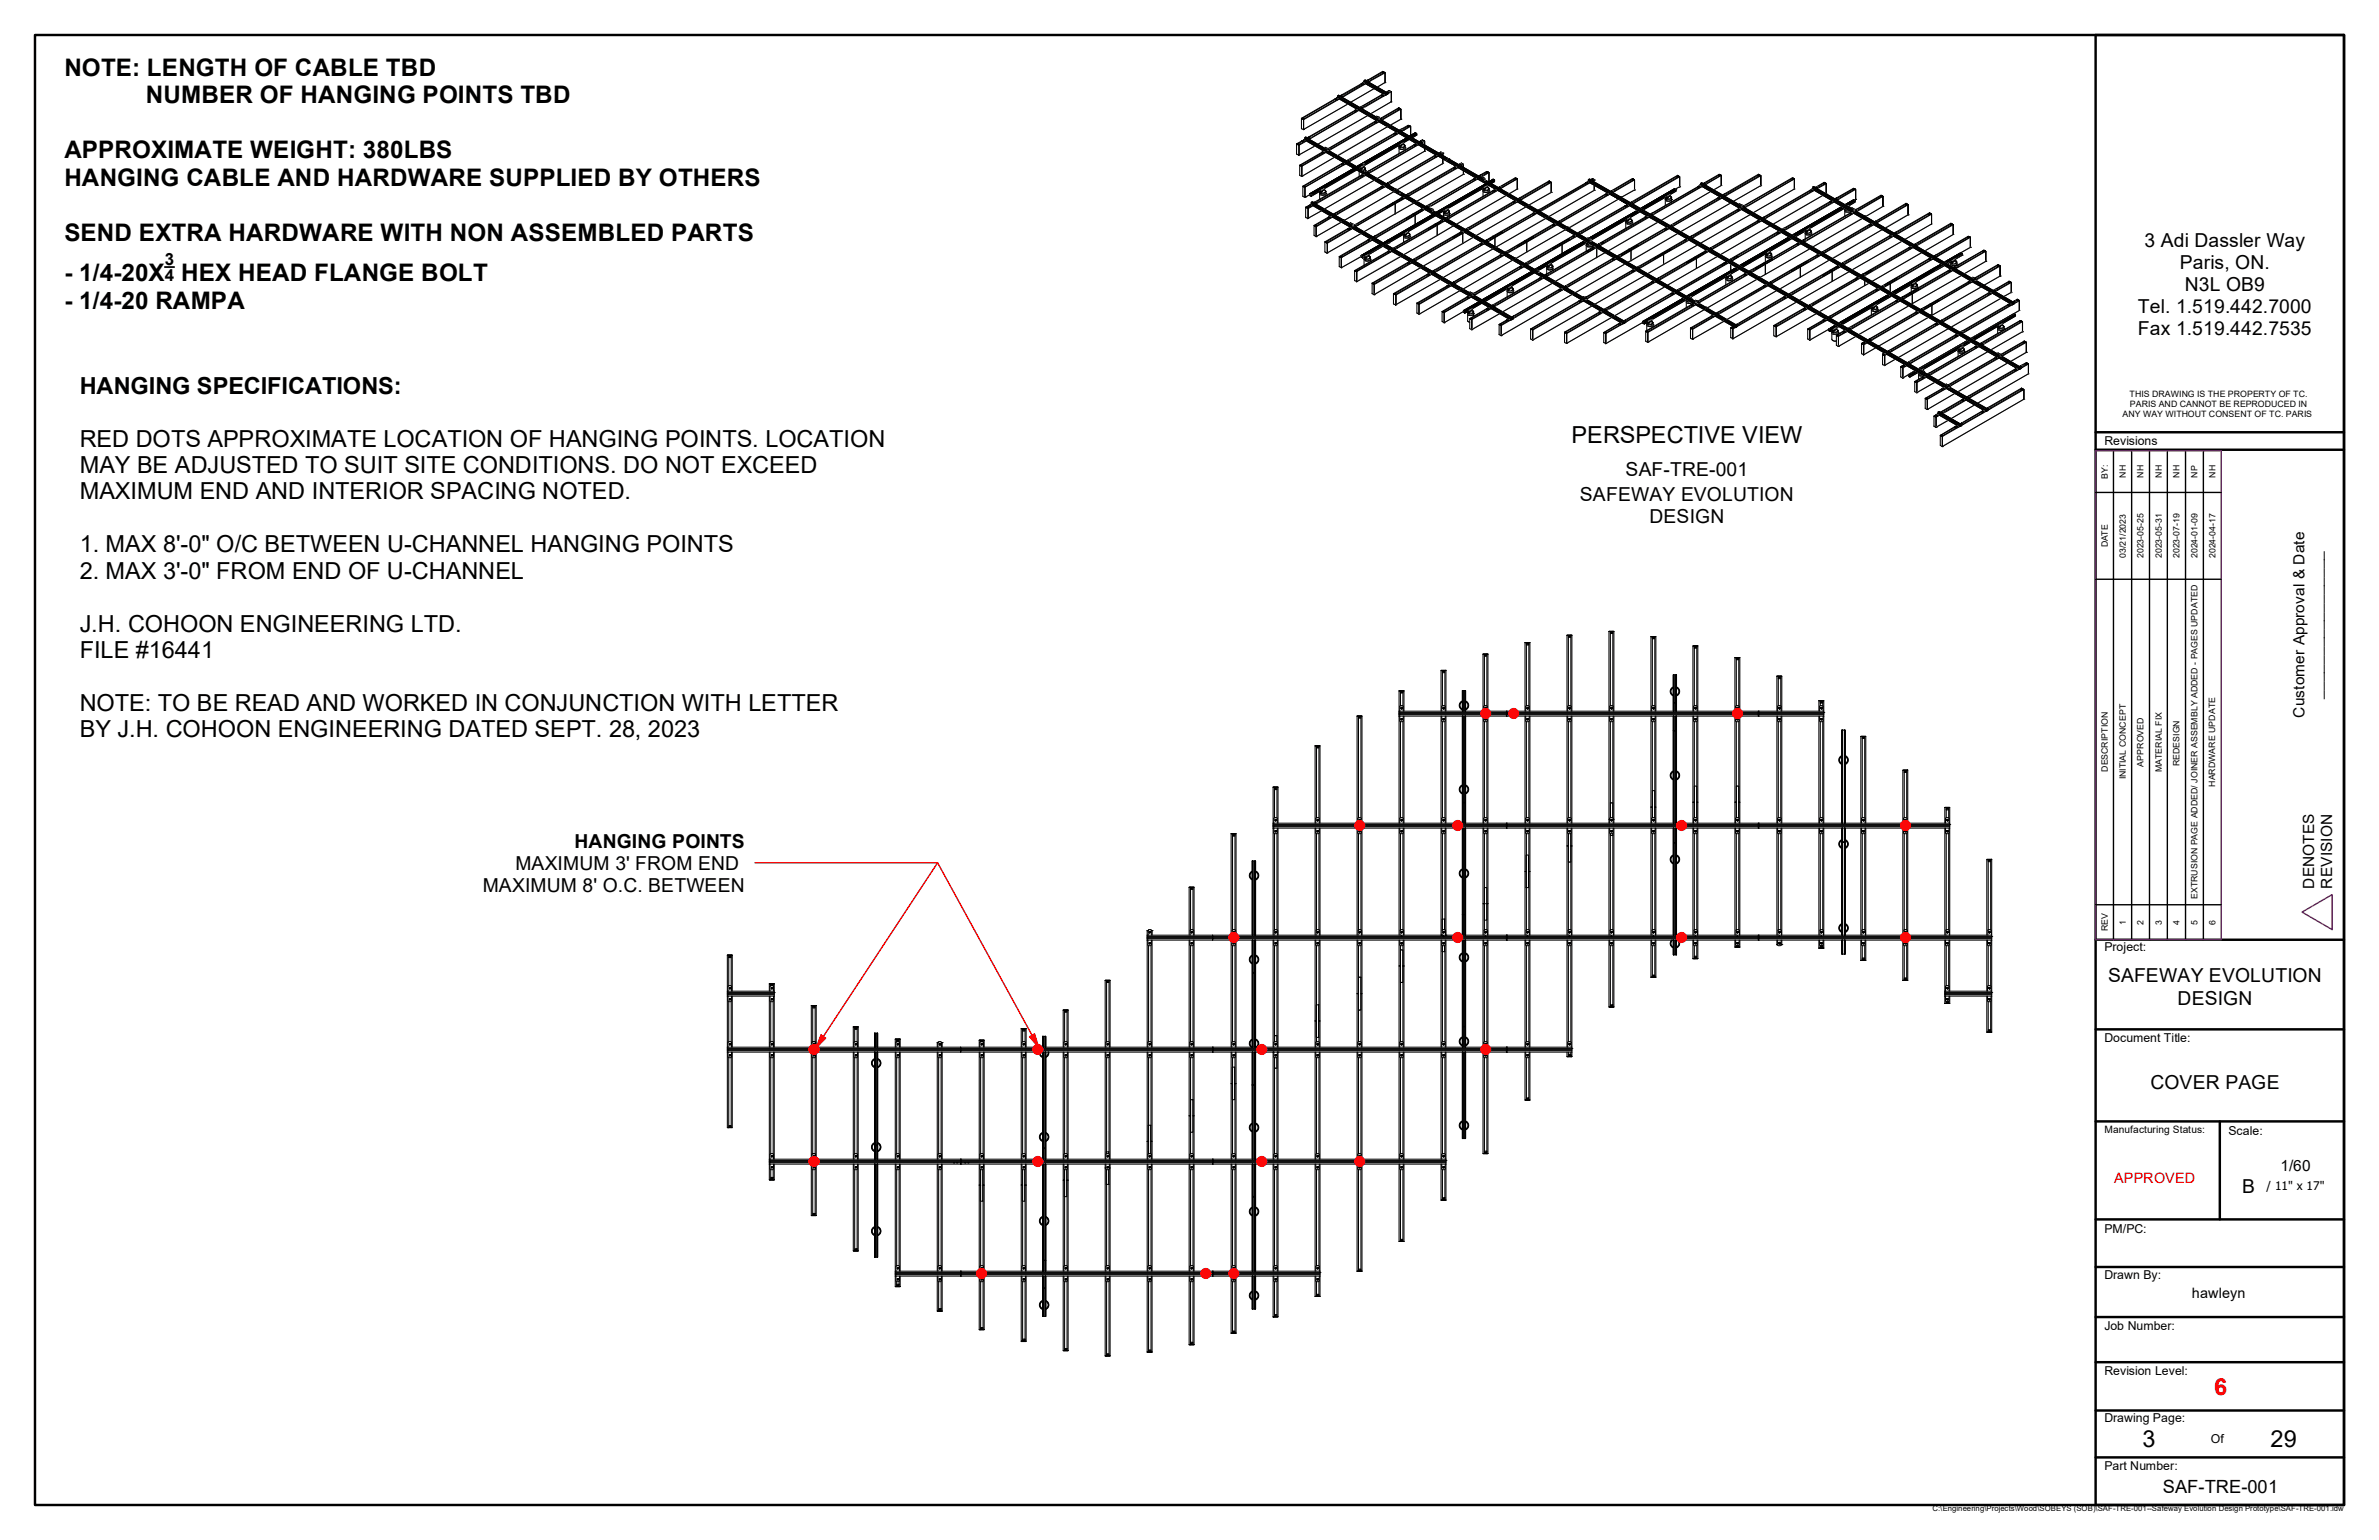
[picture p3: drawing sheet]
<svg xmlns="http://www.w3.org/2000/svg" width="432mm" height="279mm" viewBox="0 0 432 279" stroke-linecap="round" stroke-linejoin="round" font-family="sans-serif">
<defs><g id="words">
<g font-size="4.4">
<text x="11.7" y="13.7">NOTE: LENGTH OF CABLE TBD</text>
<text x="26.5" y="18.7">NUMBER OF HANGING POINTS TBD</text>
<text x="11.7" y="28.7">APPROXIMATE WEIGHT: 380LBS</text>
<text x="11.7" y="33.7">HANGING CABLE AND HARDWARE SUPPLIED BY OTHERS</text>
<text x="11.7" y="43.7">SEND EXTRA HARDWARE WITH NON ASSEMBLED PARTS</text>
<text x="11.7" y="51.1">- 1/4-20X HEX HEAD FLANGE BOLT</text>
<text x="11.7" y="56.1">- 1/4-20 RAMPA</text>
</g>
<g font-size="4.3">
<text x="14.5" y="71.4">HANGING SPECIFICATIONS:</text>
<text x="14.5" y="81">RED DOTS APPROXIMATE LOCATION OF HANGING POINTS. LOCATION</text>
<text x="285.2" y="80.3">PERSPECTIVE VIEW</text>
<text x="14.5" y="85.9">MAY BE ADJUSTED TO SUIT SITE CONDITIONS. DO NOT EXCEED</text>
<text x="14.5" y="90.6">MAXIMUM END AND INTERIOR SPACING NOTED.</text>
<text x="14.5" y="100.2">1. MAX 8'-0&quot; O/C BETWEEN U-CHANNEL HANGING POINTS</text>
<text x="14.5" y="105">2. MAX 3'-0&quot; FROM END OF U-CHANNEL</text>
<text x="14.5" y="114.6">J.H. COHOON ENGINEERING LTD.</text>
<text x="14.5" y="119.4">FILE #16441</text>
<text x="14.5" y="129">NOTE: TO BE READ AND WORKED IN CONJUNCTION WITH LETTER</text>
<text x="14.5" y="133.8">BY J.H. COHOON ENGINEERING DATED SEPT. 28, 2023</text>
<text x="388.9" y="262.6">3</text>
<text x="412.1" y="262.6">29</text>
</g>
<text font-size="4.3" fill="#f00" x="401.9" y="253">6</text>
<g font-size="3.5">
<text x="389.3" y="44.8">3 Adi Dassler Way</text>
<text x="395.7" y="48.8">Paris, ON.</text>
<text x="396.6" y="52.8">N3L OB9</text>
<text x="388" y="56.8">Tel. 1.519.442.7000</text>
<text x="388" y="60.8">Fax 1.519.442.7535</text>
<text x="295" y="86.4">SAF-TRE-001</text>
<text x="286.8" y="90.8">SAFEWAY EVOLUTION</text>
<text x="299.4" y="94.8">DESIGN</text>
<text x="104.3" y="153.8">HANGING POINTS</text>
<text x="87.6" y="161.8">MAXIMUM 8' O.C. BETWEEN</text>
<text x="93.5" y="157.8">MAXIMUM 3' FROM END</text>
<text x="382.7" y="178.2">SAFEWAY EVOLUTION</text>
<text x="395.2" y="182.2">DESIGN</text>
<text x="390.3" y="197.6">COVER PAGE</text>
<text x="407" y="216.4">B</text>
</g>
<text font-size="3.3" x="392.6" y="271">SAF-TRE-001</text>
<g font-size="3">
<text x="29.9" y="48.1">3</text>
<text x="29.9" y="51.1">4</text>
</g>
<g font-size="2.8">
<text x="418.3" y="130.2" transform="rotate(-90 418.3 130.2)">Customer Approval &amp; Date</text>
<text x="421.4" y="126.7" transform="rotate(-90 421.4 126.7)">_________________</text>
<text x="420.1" y="161.2" transform="rotate(-90 420.1 161.2)">DENOTES</text>
<text x="423.3" y="161.2" transform="rotate(-90 423.3 161.2)">REVISION</text>
<text x="413.9" y="212.5">1/60</text>
</g>
<text font-size="2.6" fill="#f00" x="383.7" y="214.6">APPROVED</text>
<text font-size="2.6" x="397.8" y="235.5">hawleyn</text>
<g font-size="2.2">
<text x="382" y="80.8">Revisions</text>
<text x="382" y="172.6">Project:</text>
<text x="382" y="189.1">Document Title:</text>
<text x="404.5" y="205.9">Scale:</text>
<text x="411.4" y="215.8">/ 11&quot; x 17&quot;</text>
<text x="382" y="223.6">PM/PC:</text>
<text x="382" y="232">Drawn By:</text>
<text x="382" y="241.3">Job Number:</text>
<text x="382" y="249.5">Revision Level:</text>
<text x="382" y="258.1">Drawing Page:</text>
<text x="401.3" y="261.9">Of</text>
<text x="382" y="266.8">Part Number:</text>
</g>
<text font-size="1.8" x="382" y="205.5">Manufacturing Status:</text>
<g font-size="1.6">
<text x="385.3" y="75.6">ANY WAY WITHOUT CONSENT OF TC. PARIS</text>
<text x="386.5" y="72">THIS DRAWING IS THE PROPERTY OF TC.</text>
<text x="386.6" y="73.8">PARIS AND CANNOT BE REPRODUCED IN</text>
<text x="382.6" y="86.9" transform="rotate(-90 382.6 86.9)">BY:</text>
<text x="385.8" y="86.7" transform="rotate(-90 385.8 86.7)">NH</text>
<text x="389.1" y="86.7" transform="rotate(-90 389.1 86.7)">NH</text>
<text x="392.4" y="86.7" transform="rotate(-90 392.4 86.7)">NH</text>
<text x="395.6" y="86.7" transform="rotate(-90 395.6 86.7)">NH</text>
<text x="398.8" y="86.7" transform="rotate(-90 398.8 86.7)">NP</text>
<text x="402.1" y="86.7" transform="rotate(-90 402.1 86.7)">NH</text>
<text x="382.6" y="99.3" transform="rotate(-90 382.6 99.3)">DATE</text>
<text x="385.8" y="101.2" transform="rotate(-90 385.8 101.2)">03/21/2023</text>
<text x="389.1" y="101.3" transform="rotate(-90 389.1 101.3)">2023-05-25</text>
<text x="392.4" y="101.3" transform="rotate(-90 392.4 101.3)">2023-05-31</text>
<text x="395.6" y="101.3" transform="rotate(-90 395.6 101.3)">2023-07-19</text>
<text x="398.8" y="101.3" transform="rotate(-90 398.8 101.3)">2024-01-09</text>
<text x="402.1" y="101.3" transform="rotate(-90 402.1 101.3)">2024-04-17</text>
<text x="382.6" y="140.1" transform="rotate(-90 382.6 140.1)">DESCRIPTION</text>
<text x="385.8" y="141.4" transform="rotate(-90 385.8 141.4)">INITIAL CONCEPT</text>
<text x="389.1" y="139.1" transform="rotate(-90 389.1 139.1)">APPROVED</text>
<text x="392.4" y="140.1" transform="rotate(-90 392.4 140.1)">MATERIAL FIX</text>
<text x="395.6" y="139" transform="rotate(-90 395.6 139)">REDESIGN</text>
<text x="402.1" y="142.7" transform="rotate(-90 402.1 142.7)">HARDWARE UPDATE</text>
<text x="385.8" y="167.8" transform="rotate(-90 385.8 167.8)">1</text>
<text x="389.1" y="167.8" transform="rotate(-90 389.1 167.8)">2</text>
<text x="392.4" y="167.8" transform="rotate(-90 392.4 167.8)">3</text>
<text x="395.6" y="167.8" transform="rotate(-90 395.6 167.8)">4</text>
<text x="398.8" y="167.8" transform="rotate(-90 398.8 167.8)">5</text>
<text x="398.8" y="163.1" transform="rotate(-90 398.8 163.1)">EXTRUSION PAGE ADDED/ JOINER ASSEMBLY ADDED - PAGES UPDATED</text>
<text x="402.1" y="167.8" transform="rotate(-90 402.1 167.8)">6</text>
<text x="382.6" y="168.9" transform="rotate(-90 382.6 168.9)">REV</text>
</g>
<text font-size="1.4" x="350.8" y="274.1">C:\Engineering\Projects\Wood\SOBEYS (SOB)\SAF-TRE-001--Safeway Evolution Design Prototype\SAF-TRE-001.idw</text>
</g></defs>
<!-- layer: Visible (ANSI) -->
<g fill="none" stroke="#000" stroke-width=".19">
<path d="M242.3 18h.1M242.5 18h.1M242.6 18.2l-6 3.5M242.6 18h.1M242.6 17.9h.1M242.6 17.9v.1M242.6 17.8h.1M242.6 17.8v.1M242.6 17.8l.1 .1zM242.6 18.2l-.3-.2-6 3.5M242.6 18.2l.5-.3-.5 .3M242.6 17.8l.1 .1"/>
<path d="M242.7 17.7h.1M242.7 17.7l-.4 .3M242.7 17.9h.1M242.7 17.9v.1M242.7 17.7l-6.5 3.8M242.7 17.7l41.5 24M242.8 17.6h.1M242.8 17.5h.1M242.8 17.5l72.3 41.8M242.8 17.6l20 11.5M242.9 17.3l-.2 .4M242.9 17.3h.1"/>
<path d="M242.9 17.3l66.6 38.5M243 17.3h.1M243 17.3l-.1 .1M243 17.3l6.9 4M243 17.9h.1M243 17.9l3.3 1.9-9.1 5.2 .4-.2 .3 .2M243.1 18l-6.5 3.7v1.8M243.5 17.5h.1M243.5 17.4v.1M243.5 17.6l.3-.2-.3 .2M243.5 17.3h.1M243.5 17.4h.1"/>
<path d="M243.5 17.3l.1 .1M243.5 17.3v.1M243.6 17.3h.1M243.6 17.4h.1M243.6 17.3l-.1 .1M243.6 17.3v.1M243.9 17.4h.1M244.7 18.9l-8.1 4.6M246.1 19.9h.1M246.1 19.9l.2 .1M246.1 19.9v.1M246.2 19.9h.1"/>
<path d="M246.2 19.9l.1 .1M246.3 19.9h.1M246.4 19.7l-.5 .4 .2 .1M246.6 19.9h.1M247.1 19.5v.1M247.1 15.2h.1M247.1 19.5h.1M247.1 19.4v.1M247.1 19.4h.1M247.1 19.4v.2l.1-.2M247.1 15.2l.2 .2M247.1 19.6h.1"/>
<path d="M247.1 19.7l.4-.2-.4 .2M247.1 15.3l-3.4 2M247.2 19.4h.1M247.2 19.4l-.1 .1M247.2 15.3v.2M247.2 19.4l.1 .1M247.3 19.5h.1M247.3 19.4v.1M247.3 19.3l.2 .1M247.3 15.2h.1M247.3 15.4h.1M247.3 15.1l.2 .1z"/>
<path d="M247.3 15.1h.2M247.4 15.2h.1M247.3 15.1h.1M247.3 15.2h.2M247.3 15.4l-3.4 2M247.3 15.1v.1M247.4 15.4l.4-.3-.4 .3M247.4 15.1h.1M247.4 15.1v.1M247.5 15h.1M247.5 14.9l.1-.1 4 2.3M247.5 15l-4.3 2.4 .4-.2 .3 .2"/>
<path d="M247.5 14.9h.1M247.5 15.1v.1M247.5 19.4h.1M247.5 15.1h.1M247.5 15.1l-.1 .1M247.5 14.9l4 2.3M247.6 14.7h.1M247.6 14.6h.1M247.6 14.7l4 2.3M247.6 14.6v.1M247.6 14.6l4.1 2.3M247.6 14.7v.2"/>
<path d="M247.7 14.5h.1M247.7 14.5l4 2.3M247.8 14.5h.1M247.8 14.5l4 2.3M247.8 14.5l-.1 .1M247.8 15.1l3.3 1.9-4.3 2.5 .5-.2M247.9 15.2l-4.3 2.5M248.3 14.7h.1M248.3 14.6v.1M248.3 14.6h.1M248.3 14.5l.1 .1zM248.3 14.9l.4-.2-.4 .2"/>
<path d="M248.3 14.5h.1M248.3 14.5l.1 .1M248.3 14.5v.2M248.4 14.6h.1M248.4 14.6l-.1 .1M248.5 14.5l.2 .1M248.7 14.6l2.6-1.5 .1 .1v1.8M248.7 14.7h.1M248.7 14.6h.1M249.4 16.1l-4.2 2.4M250.7 17.3l.3 .2M250.7 17.3h.1"/>
<path d="M250.7 17.3l-3.4 2M250.8 17.4v.1M250.9 17.3h.1M251 13l.4 .1v1.9M251 13l.4 .2-3 1.7M251 17.3h.1M251 13l-3 1.7 .5-.2M251 17.2h.1M251 17.1l.1 .1zM251 17.2v.1l.1-.1M251 13h.1M251 17.5l-3.5 1.9"/>
<path d="M251 17.2v.1M251 13.1h.1zM251 17.5l.5-.3-.5 .3M251.1 13l.2 .1h-.4M251.1 13l-.2 .1v.2M251.1 17.2h.1M251.1 17.2l-.1 .1M251.1 13l-2.6 1.5M251.1 17l-.4 .3M251.3 15h.1M251.3 15l-1.3 .8M251.4 13.1v1.9"/>
<path d="M251.4 17.2h.1M251.4 17.2l.1 .1M251.5 17.3h.1M251.5 17.2h.1M251.5 17.2l.1-.1zM251.6 17h.1M251.6 16.9h.1M251.6 17.1l-.1 .2M251.6 17.1h.1M251.6 16.9l.1 .1M251.6 17.1l.1-.2v.2M251.7 16.9h.1"/>
<path d="M251.7 17h.1M251.7 17.1h.1M251.7 17v.1M251.7 16.8h.1M251.7 16.9v.1M251.8 17h.1M251.8 16.8h.1M251.8 16.8l-.2 .2v-.1M251.8 16.9l.1 .1M251.8 16.8v.2M251.8 17l.4-.3-.4 .3M251.9 17h.1"/>
<path d="M251.9 17l-.1 .1 .1-.1M251.9 17h-.2M251.9 16.8h.1M251.9 16.7l-.1 .1M251.9 16.7h.1M251.9 16.6h.1M251.9 16.6l.1 .1M251.9 17l-.4 .3M251.9 16.6v.1M252 16.6h.1M252 16.7h.1M252 16.6l-.1 .1"/>
<path d="M252 16.7v.1M252 16.6v.1M252.1 16.4l.4 .2v1.9M252.1 16.4l.1 .1-.1 .1h.3l-.1 .1M252.1 16.4l-.5 .3M252.2 16.6h.1M252.2 16.6l-.2-.1-.4 .3M252.2 16.6l.1 .1M252.3 16.7h.1M252.5 18.5h.1M252.5 18.5l-3.7 2.1M252.5 16.6l-5.3 3.1"/>
<path d="M252.5 16.6l-.2 .1M252.5 16.6v1.9M253.7 19.7l.2-.1 .2 .1-.2 .2-.2-.2v.3M253.9 19.6l.4 .2v1.8v-1.8zM253.9 19.7l.1 .1zM254.3 19.8l-3.5 2M254.3 19.8l-.2-.1-3 1.8M254.3 19.8v1.8M235.3 26.1l.5 .3v1.7M235.5 26.2l.1-.2 .2 .2-.2 .1zM235.6 26.2h.1zM235.7 28.1h.1"/>
<path d="M235.8 26.4l-.5-.3v1.8l.4 .3M235.8 26.4v1.7M235.9 30l.4 .2v1.8M236 30l.2-.1 .1 .1-.1 .2zM236.1 30h.1zM236.2 21.5l.4 .2v1.8M236.2 21.5h.1M236.3 21.5l.2-.1 .2 .1-.2 .2zM236.3 30.2l-.4-.2v1.8l.4 .2M236.3 32h.1M236.3 30.2v1.8M236.3 25.6h.1"/>
<path d="M236.3 25.7l.3 .1M236.4 25.7v.1M236.5 21.5h.1M236.5 33.8l.4 .2v1.8M236.5 33.8l.2-.1 .3 .1-.2 .2zM236.5 25.6h.1M236.6 23.5h.1M236.6 21.7l-.4-.2v1.9l.4 .1M236.6 21.7v1.8M236.6 25.8l-1 .5 .2 .1v1.7M236.6 25.6h.1M236.6 25.5h.1"/>
<path d="M236.6 25.5v.1M236.7 25.5h.1M236.7 25.5l-.1 .1M236.7 25.5v.1M236.7 25.3l-1.4 .8 .2 .1 .8-.5M236.7 25.3h.1M236.8 33.8h.1M236.7 25.3l57.9 33.4M236.8 25.3l-.5 .3M236.9 25.2h.1M236.9 25.1h.1M236.9 25h.1"/>
<path d="M236.9 25.2l16.3 9.4M236.9 25.1l-.2 .2M236.9 25v.1M236.9 34l-.4-.2v1.8l.4 .2M236.9 35.8h.1M236.9 25.1l57.8 33.4M236.9 25l37.9 21.9M236.9 24.9h.1M236.9 24.9l3.6 2.1M237 24.9h.1M237 37.6l.4 .2v1.8M237 24.9l3.5 2"/>
<path d="M237 25.5l-.4 .2h-.3M237 25.5h.1M237 25.5l3.3 1.9M237.1 37.7l.2-.2 .2 .2-.2 .1zM237.1 25.6l-1.3 .8M237.1 25.5l-.5 .3M237.2 37.7h.2zM237.4 39.6h.1M237.4 37.8l-.4-.2v1.8l.4 .2M237.4 37.8v1.8M237.5 25l.1 .1M237.5 25h.1"/>
<path d="M237.5 37.3h.1M237.6 25v.1M237.6 25.1h.1M237.6 25.2l.3-.2-.3 .2M237.6 37.4l.2 .1 .5-.3-.6 .3M237.6 25h.1M237.6 25v.1v-.1M237.6 37.4l.1 .1M237.7 25h.1M237.7 35.5h.1M237.7 35.2h.1M237.7 35.2h.2"/>
<path d="M237.7 35.2v.1M237.7 35.3h.2M237.8 37.3h.1M237.7 37.5l-.4 .3h.1v1.8M237.7 37.3h.1M237.7 37.3h.2M237.7 35.1l8-4.6-8 4.7M237.8 35.2l.2 .2v.2v-.3l-.3-.2v.4M237.8 35.2l-.1 .3M237.8 35.2h.1M237.8 37.2h.1M237.8 37.2l-.1 .1"/>
<path d="M237.8 37.2l.1 .1M237.8 35.2h-.1M237.8 37.2v.1M237.9 35.2h-.2v.2l.2-.1M237.9 35.2l-.2 .1M237.9 35.2l-.2 .1 8.2-4.6-8 4.6M237.9 37.3h.1M237.9 37.3h-.1M237.9 37.2h.1M237.9 37.1h.1M237.9 37h.1M237.9 35.3h.1"/>
<path d="M237.9 35.4h-.1h.1M237.9 35.3l-.2 .1M237.9 35.4l.1 .2-.1-.2M237.9 35.4h.1M237.9 37.1l-.9 .5 .1 .1 .5-.3M237.9 37l27.1 15.7M237.9 35.3l8.1-4.6-8 4.6M237.9 35.4l-.2 .1M237.9 25h.1M237.9 35.3v.1M238 36.8h.1M238 35.5l-.1 .1"/>
<path d="M238 37.1l-.5 .2M238 36.8l5.6 3.3M238.1 37h.1M238.1 36.7l-.1 .1M238.1 36.9l-.2 .2M238.1 36.7h.1M238.1 36.7l36.3 21M238.1 37l5.5 3.1M238.1 36.6h.1M238.1 36.7l5.6 3.2M238.2 36.6h.1M238.2 36.6v.1"/>
<path d="M238.2 36.6l5.6 3.3M238.3 37.3l3.2 1.9-2.9 1.8 2.6-1.5M238.3 37.2v.1M238.3 37.3h.1M238.3 37.3l-.9 .5M238.7 36.8h.1M238.7 36.7h.1M238.7 36.7l.1 .1v-.1M238.7 36.7v.1M238.7 26.5l-3 1.6M238.8 36.8h.1M238.8 37l.3-.2-.3 .2"/>
<path d="M238.8 36.7h.1M238.8 36.7v.1M238.9 36.8h.1M239.1 36.8h.1M239.5 34.7v.4l.2 .2M239.5 35.1h.1M239.5 35.1v1M239.6 34.9h.1M239.6 34.7v.2M239.6 34.9v.2l.2 .1v-.1M239.6 34.7v.1M239.6 34.8v.1"/>
<path d="M239.6 34.7h.1M239.6 34.7l.2 .1 .1-.1M239.7 35.3l.3 .1 .5-.1M239.7 35.3h.1M239.7 34.7v.4h.1M239.8 34.7h.1M239.8 35.1h.1M239.8 35v.1M239.9 34.8h.1M239.9 34.7l-.1 .3M239.9 27.7l.3 .1M239.9 27.7h.1"/>
<path d="M239.9 38.2l-2.5 1.4M240 34.9h.1M240 34.9l-.2 .1M240 34.7h.1M240 34.6h.1M240 34.7h-.1M240 34.6v.1M240.2 27.8l-4 2.4h.1v1.8M240.2 27.6h.1M240.2 27.7h.1M240.2 27.6v.1M240.2 27.6h.1z"/>
<path d="M240.2 27.8l.5-.2-.5 .2M240.3 27.6h.1M240.3 27.4l-4.4 2.6 4.1-2.3M240.3 27.6h-.1M240.3 34.4v.1M240.3 34.5l.4 .2v.4l-.2 .2M240.3 34.5l.3 .2M240.3 34.5h-.1M240.3 27.4l-.4 .3M240.4 34.4h.1M240.4 34.2v.2M240.4 34.4l-.4 .2"/>
<path d="M240.5 35.3h.1M240.6 27.6l3.3 1.9-7.4 4.3 7-4M240.6 34.7v.1a.57 .57 0 0 1-.8 .3M240.6 34.7v.2M240.6 34.7v.1M240.7 35.1h.1M240.7 27.6h.1M240.7 26.9v.1M240.7 35.1v.4M240.7 27.6l-4.4 2.6M240.9 27.2h.1M241 27.2h.1"/>
<path d="M240.9 26.9v.3v-.3M240.9 26.9h.1M240.9 26.9l-.4-.2v.4M240.9 27.2l18.8 10.8M240.9 27.2l12.4 7.2M240.9 26.9v.3M241.1 27.1h.1M241.1 39.4l.3 .2M241.1 39.4h.1M241.1 27h.1M241.1 27v.1M241.1 27l.1 .1z"/>
<path d="M241.2 27.1h.1M241.2 27.3l.3-.2-.3 .2M241.2 27h.1M241.2 27v.1M241.2 39.5v.2M241.3 26.9l.2 .2M241.4 39.4h.1M241.4 39.6l-2.6 1.5 .1 1.8M241.4 39.3h.1zM241.4 39.3h.1M241.4 39.3v.1M241.4 39.6l.5-.3-.5 .3"/>
<path d="M241.5 27.1h.1M241.5 39.4h.1M241.5 39.3h.1M241.5 39.3v.1M241.5 39.3l-.1 .1M241.6 39.1l-.5 .3M241.8 39.3l-2.9 1.8M241.8 39.4l1.7 .9M241.9 39.3h.1M242.3 28.5l-6 3.5M242.3 38.9h.1M242.3 39.1l.4-.2-.3 .2"/>
<path d="M242.3 38.8h.1M242.3 38.8v.1M242.3 38.7h.1M242.3 38.7v.1M242.3 38.7l.1 .1zM242.4 38.9h.1M242.4 38.7h.1M242.4 38.8h.1M242.4 38.7v.1M242.4 38.7v.2M242.4 38.8l-.1 .1M242.5 38.7l-.4 .2"/>
<path d="M242.5 38.7l.2 .1M242.7 38.9h.1M242.7 38.8h.1M243.5 29.8l.3 .1M243.5 29.7v.1M243.6 39.9h.1M243.6 39.9v.2M243.6 29.8v.2M243.7 39.9h.1M243.7 29.7h.1M243.7 29.7l.1 .1M243.7 39.9l1.4 .8"/>
<path d="M243.8 39.9h.1M243.8 29.7v.1M243.8 29.9l-7 4.1 .1 1.8 .8-.5M243.8 29.8h.1M243.8 29.7h.1M243.8 29.7v.1l.1-.1M243.8 39.9l1.3 .7M243.8 29.9l.5-.2-.5 .2M243.9 29.7h.1M243.9 29.7h-.1M244 29.5l-.5 .2M244.2 29.7h.1"/>
<path d="M244.2 29.7l3.3 1.9-.4 .2 .2 .1M244.3 29.7l-7.4 4.3v1.8M244.7 29.1v.1M244.7 29.2h.1M244.7 29.1h.1M244.7 29.3l.3-.2-.3 .2M244.8 29.1h.1M244.7 29.1h.2M244.8 29.1v.1M244.9 29.1h.1M244.9 29.1h-.1M244.9 29l8.2-4.7 .3 .1-8.3 4.7"/>
<path d="M245.1 29.1l-.3-.1-.4 .2M245.1 29.1h.1M245.9 20.1h.1M245.9 20.1l-8.2 4.7M245.9 20.1l.2 .1M246 20.2v.1M246.1 30.7l-8.2 4.7M246.1 20.1h.1M246.1 20.2h.1M246.1 20l.1 .1M246.1 20h.2M246.1 20.3l-8.2 4.7"/>
<path d="M246.2 20.1h.1M246.2 20.2l.4-.3-.4 .3M246.2 20h.1M246.2 30.8l-8.2 4.8M246.2 20v.1M246.3 20h.1M246.3 20l-.1 .1M246.3 30.9l-8.3 4.7M246.3 20v.1M246.4 30.4l9.2-5.3-9.1 5.3M246.6 20h.1M246.6 20l3.3 1.9"/>
<path d="M246.7 31.1v.9M246.7 20l-9.1 5.3M246.8 30.5h.1M246.9 30.6h.2M246.9 30.6h.1M247 30.6h.1M247.1 30.7h.1M247.1 31.8l.2 .1M247.1 31.8h.1M247.1 30.6v.1M247.1 31.9l-8.2 4.7M247.2 30.5h.1"/>
<path d="M247.2 31.9v.2M247.2 30.5l-.1 .1M247.3 31.8h.1M247.3 31.9h.1M247.3 31.8h.2M247.3 31.7h.2M247.3 31.7h.1M247.3 32l-8.2 4.8M247.3 31.7v.1M247.4 29.7h.1M247.4 30.4h.1M247.4 31.8h.1"/>
<path d="M247.4 31.9l.4-.2-.4 .2M247.4 31.7h.1M247.4 31.7v.1M247.5 29.7h.1M247.5 31.6l-9.1 5.2 .4-.2 .3 .2M247.5 31.8h.1M247.5 31.7v.1M247.5 31.7h.1M247.5 30.4l.3 .2M247.5 30.3l.3 .2v.6M247.5 30.3v.1M247.5 30.3h.1"/>
<path d="M247.6 30.3h.1M247.6 30.2h.1M247.6 30v.2M247.6 30.2l-.4 .3M247.8 30.6l-.2 .3h-.2M247.8 30.5v.1M247.8 30.6v.1M247.8 30.9v.2M247.8 30.9h.1M247.8 31.8h.1M247.8 31.8l3.3 1.9-9.1 5.2M247.9 31.8l-9.1 5.2"/>
<path d="M248.3 31.2v.1M248.3 31.2h.1M248.3 31.2v.1l.1-.1M248.3 21l-9.1 5.2M248.3 31.3h.1M248.3 31.4l.4-.2-.4 .2M248.4 31.2h.1M248.4 31.2h-.1M248.5 31.1l.2 .1M248.7 31.2h.1M249.4 32.7l-9 5.2M249.5 22.2l.3 .1"/>
<path d="M249.5 22.2h.1M249.6 22.2l-8.3 4.7M249.7 22.2h.1M249.7 22.3h.1M249.7 22.1h.1M249.7 22.1l.1 .1M249.7 22h.2M249.7 22h.2zM249.7 22.1h.2M249.7 22h.1M249.7 22l.1 .1M249.7 22v.2"/>
<path d="M249.7 22.3l-8.2 4.8M249.8 22.2h.1M249.8 22.3l.5-.3-.5 .3M249.8 22h.1M249.8 22.1h.1M249.9 22.1h.1M249.9 22v.1M249.9 21.8l-9 5.3 .4-.2M249.9 21.1h.1M249.9 22h.1M249.9 22l-.1 .1M249.9 21.1v.3"/>
<path d="M249.9 21.1l.4 .2M249.9 21.8l-.4 .4M250.1 21.2v.1M250.3 22l3.2 1.9-9.1 5.2M250.3 21.6h.1M250.3 21.7h.1M250.3 21.3h.1M250.3 21.6v.1M250.3 22.1l-9.1 5.2M250.3 21.3v.3M250.3 21.5l18.7 10.9M250.3 21.6l12.6 7.2"/>
<path d="M250.4 21.6l.4-.2 .3 .1-.4 .3M250.7 21.6h.1M250.7 33.9l.3 .1M250.7 33.9h.1M250.7 21.5h.1M250.7 21.5v.1M250.7 21.5h.1h-.1M250.7 34l-8.2 4.7M250.8 21.6h.1M250.8 21.5h.1M250.8 21.5v.1M250.8 21.5l-.1 .1"/>
<path d="M250.8 34v.2M250.9 21.4l3-1.8-3.5 2M251 33.9h.1M251 33.8h.1M251 33.8l-.1 .1M251 34l-8.3 4.8M251 34l.5-.2-.5 .2M251.1 33.8h.1M251.1 21.5l-.3 .3M251.1 21.5h.1M251.1 33.8h-.1M251.1 33.6l-.4 .3"/>
<path d="M251.4 33.8h.1M251.4 33.8l1.6 1M251.5 33.8l-9.1 5.3M251.8 33.3h.1M251.8 23l-9 5.3M251.9 33.3h.1M251.9 33.5l.3-.2-.3 .2M251.9 33.2h.1M251.9 33.2h.1l-.1 .1M251.9 33.2v.1M252 33.2h.1M252 33.3h.1"/>
<path d="M252 33.2v.1M252 33.3h-.1M252.3 33.3l-.3-.2-.3 .2M252.3 33.3h.1M252.5 34.2h.1M252.6 34.2v.1M252.6 34.2h.1M252.6 34.2l.1 .1M252.9 34.4h.1M252.9 36.8l-7.3 4.2 .4-.3 .3 .2-.4 .2 .4-.2M252.9 36.8h.1M253 36.8l-6.9 4"/>
<path d="M253 34.8h.1M253 34.7h.1M253 24.2h.1M253 34.8l1.7 .9-1.8 1.1M253 34.7l-9 5.3M253.1 34.7l-.1 .1M253.2 34.5h.1M253.2 34.4h.1M253.2 24.3v.1M253.2 34.4v.1M253.2 34.6l-.2 .1M253.2 38.7v-1.8l-6.9 4"/>
<path d="M253.2 38.7v.1M253.2 34.6l.4 .3M253.3 34.4h.1M253.3 24.2h.1M253.3 24.2l.1 .1M253.3 34.4l6.4 3.6M253.4 34.4h.1M253.4 24.2v.1M253.4 24.1h.1M253.4 24.1v.1M253.4 24.3h.1M253.4 24.1v.2"/>
<path d="M253.5 24.1h.1M253.5 24.1v.1M253.6 34.8v.1M253.6 34.8h.1M253.6 23.9l-.6 .3M253.6 34.9h.1M253.6 34.9l21.2 12.2M253.8 34.9h.1M253.8 24.1l-.4 .3 .5-.3M253.8 24.1h.1M253.8 24.1l3.2 1.9-9 5.2 .5-.1M253.9 35h.1"/>
<path d="M253.9 24.2l-9.1 5.2M253.9 26.8l.2 .2M253.9 26.5l.1 .1M253.9 26.4v.1M253.9 26.5h.1M253.9 26.8h.1M253.9 26.5v1.4M253.9 35v.1M254 35.1h.1M254 26.6h.1M254 26.4l-.1 .1M254 26.6l.1 .3h.1v-.2"/>
<path d="M254 26.6v.1M254 26.4l.3 .1M254 26.4h.1M254 35v.1M254.1 27l.2 .1 .5-.1M254.1 27h.1M254.2 26.7h.1M254.2 26.5h.1M254.3 21.6v.1M254.3 21.7h.1M254.3 26.7h.1M254.3 26.5h-.2l.1 .3"/>
<path d="M254.3 23.7h.1M254.3 21.7l-2 1M254.3 26.5v.2M254.3 36l-2.7 1.6 .2 .1 2.7-1.6M254.3 23.8l.3-.2-.3 .2M254.3 23.6h.1M254.3 36l-1.3 .8M254.3 36l.2 .1M254.4 26.4h.1M254.4 26.6l-.1 .1M254.4 26.3v.1M254.4 23.6h.1"/>
<path d="M254.4 26.4l-.1 .1M254.5 23.5l1.2-.7-.1-.1-1.6 .9 .3-.2 .4 .2M254.5 36.1l-8.5 5M254.5 35.9h.1M254.5 35.9l.1 .1M254.5 36.1h.1M254.5 35.9l.1 .1v-.1M254.6 35.9v.1M254.6 36h.1M254.6 36.1l.4-.2-.4 .2M254.6 35.9h.1M254.6 26.2h.1"/>
<path d="M254.7 26.2l.3 .3M254.7 26.2h-.1M254.7 23.6h.1M254.7 26.1v.1M254.7 26.2l.3 .2v.1M254.8 26.1h-.1M254.8 35.7l-.5 .2M254.8 25.9v.2M254.8 26.1l-.4 .2M254.8 27h.1M255 26.4v.1M255 26.5h.1"/>
<path d="M255 26.8l-.2 .2M255 26.5a.61 .61 0 0 1-.8 .2M255 26.8h.1M255 26.5v.7M255.1 35.9l-1.9 1.1v1.7M255.1 35.9l3.2 1.9-1.8 1.1 1.4-.8M255.3 25l-9 5.2M255.5 35.4h.1M255.5 35.3h.1M255.5 35.3v.1M255.5 22.9h.4l-.2 .1-.2-.1v.2M255.5 35.6l.3-.2-.3 .2"/>
<path d="M255.6 35.4h.1M255.6 22.7l.4 .2v1.7v-1.7zM255.6 35.3v.1M255.6 35.3h.1M255.6 25.2l-9 5.2M255.7 22.9h.1zM255.7 35.4h.1M255.8 25.3l-9 5.2 9-5.2M255.8 35.4l-.3-.2-.3 .2M255.8 35.4h.1M256 22.9l-1.6 1M256 22.9h-.1l-1.2 .7"/>
<path d="M256 22.9v1.7M256.7 26.3h.1M256.7 36.8l-9.1 5.2M256.7 26.3l.2 .1M256.7 26.4l-8.2 4.7M256.8 39l.1 1.7v-1.6M256.8 26.4v.1M256.8 39l.1 .1M256.8 39l-6.9 4M256.9 39.1l1.7-1.2 3.3 2-1.4 .8 1-.5M256.9 26.4h.1M256.9 39.1l-7.3 4.1"/>
<path d="M256.9 24.1l.2 .1-1.1 .6 1.1-.6-1 .6 1.1-.5-1 .6M256.9 24.1l-1.1 .6M256.9 26.3h.1M256.9 26.2h.1M256.9 26.2v.1M256.9 26.2h.1h-.1M256.9 26.5l-8.2 4.7M257 26.3h.1M257 26.4l.4-.2-.4 .2M257 26.2h.1M257 26.2v.1M257 26.2l-.1 .1"/>
<path d="M257.1 26l-.4 .2 .2 .2M257.2 24.5l-.9 .5M257.2 24.3v.2l-.9 .5M257.4 26.2l3.3 1.9M257.4 26.2h.1M257.5 26.2l-9.1 5.3M257.6 25.7l.5-.3 .2 .1zM257.9 25.7v.1M257.9 38.1l-2.8 1.6 .2 .1 2.8-1.6-1.3 .8M257.9 25.7h.1M257.9 25.9l.4-.2-.4 .2M257.9 38v.1"/>
<path d="M257.9 38h.1M257.9 25.8h.1M257.9 25.6v.1M257.9 25.6l.1 .1zM257.9 25.7v.1l.1-.1M257.9 38.1l.2 .1M258 25.7h.1M258.1 25.5h.2l.1 .1-.1 .1M258.1 38.2h.1M258.1 25.5l.2 .2M258.1 25.4l.5 .2v.7v-.7zM258.1 38h.1"/>
<path d="M258.1 38h.2M258.1 37.9l.2 .1zM258.1 37.9h.1M258.1 37.9h.2l-.2 .1M258.1 37.9v.1M258.2 25.5l.1 .1zM258.2 38h.1M258.2 38.2l.4-.3-.4 .3M258.2 37.9h.1M258.2 37.9l.1 .1M258.3 25.7h.1M258.3 38h.1"/>
<path d="M258.3 38h-.1M258.3 37.9h.1M258.3 37.8l-.4 .2 .2 .2M258.6 27.4h.1M258.6 26.9v.5M258.6 27.4l-8.6 5M258.6 25.6l-.6 .4M258.6 25.6l-.3 .1M259.1 37.5h.1M259.1 37.7l.4-.2-.4 .2M259.1 37.4h.1M259.1 37.4v.1"/>
<path d="M259.1 37.3l.1 .1zM259.1 37.4v.1l.1-.1M259.2 37.5h.1M259.2 37.4h.1M259.2 37.4v.1M259.5 37.4l-.4-.1-.3 .2M259.5 37.4v.1M259.7 37.8h.1M259.7 37.8v.3M259.7 37.8l.4 .2M259.8 37.9l.1 .1M260 38.4h.1"/>
<path d="M260 38h.1M260 38v.4M260.1 38.3l-.1 .1M260.1 38.3h.1M260.1 38h-.1M260.1 38.3l14.8 8.5M260.1 38.2l14.8 8.6M260.1 38.9l-8.2 4.7M260.1 38v.3M260.2 38.9l-8.3 4.7M260.3 28.4l.3 .1M260.3 28.4h.1"/>
<path d="M260.3 39l-8.2 4.7M260.3 38.9l-8.2 4.8M260.3 28.4l-8.2 4.7M260.3 28.4v.2M260.4 39l-9.1 5.3M260.5 28.3h.1M260.5 28.3v.1M260.5 28.4h.1M260.5 28.3h.2M260.5 28.3v.1l.2-.1M260.5 28.5l-8.2 4.8M260.6 28.5l.4-.2-.4 .2"/>
<path d="M260.6 28.3h.1M260.7 28.3h.1M260.7 28.1l-9.1 5.2M260.7 28.1l-.4 .3M261 28.3h.1M261 28.3l1.6 1M261 28.3l-9 5.2M261.4 27.6h.1M261.4 27.8h.1M261.4 27.6l-.2 .2 .4-.2 .2 .1-.3 .3 .4-.3M261.5 38.2h.1M261.5 27.8h.1"/>
<path d="M261.5 27.7h.1M261.5 27.7v.1M261.6 38.1h.1M261.6 27.7h.1M261.6 27.7v.1M261.6 38.1l-.1 .1M261.6 27.7l-.1 .1M261.7 27.8l.2 .1M261.8 27.7h.1M261.8 29.7l-8.2 4.8M261.9 29.7h-.1M261.9 27.9h.1"/>
<path d="M261.9 27.7h.1M261.9 27.9v.3M261.9 28.8v.9M261.9 27.9l-.3 .1M261.9 39.8l-.5 .3M262 38.7l.1 .3M262 38.4l.1 .1M262 38.4h.1M262 38.7h.1M262 38.4v.9M262.1 38.5h.1M262.1 38.3v.3"/>
<path d="M262.1 38.5v.4h.2v-.2M262.1 38.4h-.1M262.1 38.3l.2 .1M262.1 38.3h.1M262.1 39h.9M262.1 39h.1M262.3 38.7h.1M262.3 38.4h-.1l.1 .3M262.3 38.4v.3M262.4 38.4h.1M262.4 38.3h.1M262.4 38.6h.1"/>
<path d="M262.4 38.3v.1M262.4 38.6l-.1 .1M262.4 38.4h-.1M262.6 29.3h.1M262.6 29.2h.1M262.6 39.6h.1M262.6 29.3l1.7 .9-.5 .2M262.7 38.2h.1M262.7 29.2l-.1 .1M262.7 39.6h.1M262.7 39.8l.3-.2-.3 .2M262.7 39.4h.1"/>
<path d="M262.7 39.5h.1M262.7 39.5v.1M262.7 39.4l.1 .1M262.7 39.4v.2M262.8 29h.1M262.8 28.9h.1M262.8 29.1l-.2 .1M262.8 29.1h.1M262.8 38.2l.2 .1v.2M262.8 38.1l.3 .3M262.8 38.1l-.2 .1M262.8 38.1h.1"/>
<path d="M262.8 39.5h.1M262.8 39.5l-.1 .1M262.8 39.4h.1M262.8 28.9v.1M262.8 39.5v.1M262.8 29l46.7 27M262.8 38h.1M262.8 29v.1M262.8 37.8v.2M262.8 38l-.4 .3M262.8 38.1v.1M262.9 38.1h.1"/>
<path d="M262.9 28.8h.1M263 28.8h.1M263 39h.1M263 28.8l6 3.5M263 38.4h.1M263.1 38.7l-.1 .3M263.1 38.4l-.5 .3h-.3M263.1 38.7h.1M263.1 39.5h.1M263.1 38.4v.7M263.8 30.4h.1M263.8 30.5l.3 .1"/>
<path d="M263.9 30.5l-8.2 4.7M264 30.5v.2M264.1 30.4v.1M264.1 30.4h.1M264.1 30.6h.1M264.2 30.4h.1M264.1 30.6l-8.3 4.8M264.2 30.3h.1M264.2 30.3v.1M264.2 30.3l-.1 .1M264.2 30.2l-9 5.2M264.5 30.4l3.3 1.9-9 5.2"/>
<path d="M264.6 30.3l-.4 .3 .4-.2M264.6 30.4h.1M264.7 30.4l-9.1 5.2M265 29.9h.1M265 29.8l.1 .1M265 29.8v.1M265 29.8h.1M265 29.8h.2M265.1 29.9h.1M265.1 30l.3-.2-.3 .2M265.1 29.8h.1M265.2 29.8h.1"/>
<path d="M265.2 29.8h-.1M265.2 29.6l.4 .2v.6M265.2 29.6l.4 .2M265.2 29.6l.2 .1h-.2l.4 .1h-.2M265.2 29.6l-.4 .2 .3-.1 .3 .1M265.3 29.7l.1 .1M265.4 29.8h.2v.6M265.4 29.8h.1M265.6 31.6h.1M265.6 29.8v.6M265.6 31v.6M265.6 29.8l-.4 .3"/>
<path d="M265.6 31.6l-8.4 4.9M267.5 32.5h.1M267.5 32.6l-8.2 4.7M267.5 32.6h.2M267.5 32.5l.2 .1M267.6 32.6v.2M267.7 32.5h.1M267.7 32.6h.1M267.7 32.4h.1M267.7 32.4v.1M267.7 32.4h.1h-.1M267.7 32.7l-8.2 4.8"/>
<path d="M267.8 32.6l.4-.2-.4 .2M267.8 32.4h.1M267.8 32.4l-.1 .1M267.9 32.2l-.4 .2v.2M268.2 32.4h.1M268.2 32.4l3.3 2M268.2 32.4l-9 5.3M268.6 31.9h.1M268.7 31.9v.1M268.7 32h.1M268.7 31.9h.1M268.7 32.1l.3-.2-.3 .2"/>
<path d="M268.7 31.8h.1M268.7 31.8v.1M268.7 31.8l.1 .1M268.7 31.8l.1 .1zM268.8 31.9h.1M268.8 31.9l-.1 .1M269 32.1h.1M269 32.1v.3M269 32.1l.4 .2M269.2 34.6l.1 .2M269.2 34.3v.1M269.2 34.2v.1"/>
<path d="M269.2 34.6h.1M269.2 32.3l.1 .1M269.2 34.3v1.3M269.2 34.4h.1M269.2 34.4v.3h.2l.1-.2M269.2 34.3h.1M269.2 34.2l.3 .1M269.2 34.2h.1M269.3 34.4h.1M269.3 34.8l.3 .1 .5-.1M269.3 34.8h.1M269.4 34.5h.1"/>
<path d="M269.4 32.7h.1M269.4 32.6v.1M269.5 32.6h.1M269.4 32.6v-.2v.3M269.4 32.4h.1M269.4 32.4v.3M269.4 32.6l15 8.7M269.4 32.6l15.1 8.6M269.5 34.5h.1M269.5 34.3h-.1v.3M269.5 34.2v.3M269.5 34.3h.1"/>
<path d="M269.6 34.2h.1M269.6 34.4h.1M269.6 34.1h.1M269.6 34.1v.1M269.6 34.4l-.1 .1M269.6 34.2l-.1 .1M269.7 33.3l-9.1 5.2M269.8 31.1l.5 .2v1.7M269.8 31.1l.1 .1-1 .6M269.8 31.1l-1.4 .8 .3-.1 .3 .1 1.1-.7 .2 .1M269.9 31.2l.1 .1zM269.9 33.4l-9 5.3 9-5.2"/>
<path d="M269.9 34l.3 .3M269.9 34l.4 .3M269.9 34h.1M269.9 31.2h.2l-.2 .2-.2-.2v.3M269.9 31.2h.1M269.9 33.9v.1M269.9 31.2h-.2M270 33.7v.2l-.4 .2M270 33.5l-9.1 5.2M270 34h.1M270.1 33.9h-.1M270.1 34.8h.1"/>
<path d="M270.2 33l.8-.5zM270.2 34.2l.1 .1M270.2 34.3v.1M270.2 34.3h.1M270.2 33.6l-9.1 5.2M270.3 34.6l-.2 .2M270.3 34.3l-.3 .2h-.5M270.3 34.6h.1M270.3 31.3v1.7M270.3 34.3v.7M270.3 31.3l-1.5 .9M270.4 33.1l.9-.5z"/>
<path d="M271 32.5l-.7 .5M271 34.6h.1M271.1 32.6h.1l-.8 .5M271.1 34.7v.1M271.2 32.6l-.8 .5M271.3 32.8v.2l-.6 .3 .6-.3M271.3 32.7l-.8 .5M271.3 32.7l-.8 .4M271.3 32.7l-.9 .4M271.3 34.5h.1M271.3 34.6h.1M271.3 34.7h.1"/>
<path d="M271.3 34.5v.1l.1-.1M271.3 34.7l-8.2 4.8M271.3 34.7l-.2-.1-8.2 4.8M271.3 34.7l.5-.2-.5 .2M271.4 34.5h.1M271.5 34.3l-9.1 5.3 .3-.2 .4 .1M271.5 34.3l-.5 .3M271.8 34.5l3.2 1.9-9 5.2M271.8 34.5l-9 5.3M272 34l3-1.7h.1zM272.2 34h.1M272.2 33.9h.1"/>
<path d="M272.2 34h.2M272.2 33.9v.1M272.3 34h.1M272.3 33.9h.1M272.3 33.9l.1 .1M272.3 33.9v.1M272.4 34h.1M272.4 34h-.1M272.4 33.9h.1M272.4 33.8l.2 .2-.3 .2M272.6 34l-.3 .2M272.6 34h.1"/>
<path d="M273.4 35.4l-9 5.3M274.6 36.6h.1M274.7 36.7l-8.3 4.8h.4M274.8 36.8v.1M274.8 36.6h.2M274.9 36.6v.1M274.9 36.6h.1M274.9 36.5l.1 .1zM274.9 36.5h.1M274.9 36.5v.1M274.9 36.8l-8.3 4.8M275 32.4l.1-.1 .2 .1-.2 .1-.1-.1v.2"/>
<path d="M275 36.6h.1M275 36.5h.1M275 36.6l-.1 .1M275 36.5v.1M275 32.3l.4 .1v1.9v-1.9zM275.1 32.4h.1zM275.1 36.4l-.5 .2M275.4 34.3h.1M275.4 36.5l-.4 .3-.4-.1 .4 .1 .4-.2 3.2 1.9M275.4 34.3l-1.5 .9M275.4 32.4l-3 1.8M275.4 32.4l-2.8 1.6"/>
<path d="M275.4 32.4v1.9M275.4 36.6l-9 5.2M275.6 36.1l.3-.2 .3 .2M275.8 36.1h.1M275.8 36.3l.4-.2-.4 .2M275.8 36h.1M275.8 36.1h.2M275.8 36l.1 .1M275.8 36v.1M275.9 36.1h.1M275.9 36h.1M275.9 36v.1"/>
<path d="M276 36.1h.1M276 36h.1M276 36v.1M276.2 36.1h.1M277 37.5l-9 5.2M278.2 38.7l.1 .1M278.2 38.7h.1M278.3 38.7l.1 .2M278.3 38.8l-7.2 4.1M278.3 38.8l.1 .1M278.3 38.8v.2M278.4 38.7h.1"/>
<path d="M278.4 38.9h.1M278.5 38.7h.1M278.5 38.9l-7.2 4.2-1.4 .8M278.5 38.6h.1M278.5 38.6l.1 .1M278.5 38.6v.1M278.6 38.7h.1M278.6 38.7h-.1M278.6 38.6h.1M278.6 38.6v.1M278.7 38.4l-7.7 4.5M279 38.6l-.5 .3 .5-.3"/>
<path d="M279 38.7h.1M279 38.6h.1M279 38.7l3.2 1.9M279 38.7l-7.7 4.4v1.6v-1.6l-1 .6M279.4 38.2h.1M279.4 38.1l.1 .1M279.4 38.1h.1M279.5 38.2h.1M279.5 38.4l.3-.2-.3 .2M279.5 38.1h.1M279.5 38v.1M279.5 38h.1"/>
<path d="M279.5 38l-.1 .1M279.5 38v.2M279.5 38.1v.1M279.6 38.2h.1M279.6 38.1v.1M279.8 38.2h.1M279.8 38.1h.1M280.6 39.6l-9.1 5.2M281.2 32.8l.4 .3v1.8v-1.8zM281.2 33l.1 .1zM281.2 32.9l.2 .1-.2 .1-.1-.1M281.2 32.9l-.1 .1v.3"/>
<path d="M281.2 32.9l-5.7 3.2M281.2 32.9l-5.2 3M281.6 34.9v-1.8l-.2-.1-5.2 3.1M281.6 34.9h.1M281.6 33.1l-5.6 3.2M281.6 34.9l-4.1 2.3M287.8 33.2h.1M287.8 33.3l-8.1 4.7M287.8 33.2l.2 .1M287.9 33.3v.2M288.1 33.2h.1M288 33.2h.1"/>
<path d="M288 33.3h.1M288 33.1h.1M288 33.1h.2M288 33.3l-8.2 4.8M288.1 33.3l.4-.2-.4 .2M288.1 33.1h.1M288.2 33.1h.1M288.2 33.1v.1M288.2 33h.1M288.2 32.9h.1M288.2 32.9l5.6 3.2-1.6-.9M288.2 33l-9.1 5.2 .4-.2 .3 .1"/>
<path d="M288.3 32.7h.1M288.3 32.6h.1M288.3 32.9l-.5 .3M288.3 32.7l72.3 41.7M288.4 32.8h.1M288.4 32.6h.1M288.4 32.8l-.2 .2M288.4 32.6l-.1 .1M288.4 32.8l72.2 41.7M288.4 32.6l5.5 3.2M288.4 32.7v.1M288.4 32.5h.1"/>
<path d="M288.4 32.5l64.9 37.5M288.5 32.5h.1M288.5 32.5l5.6 3.2M288.5 32.5l-.1 .1M288.5 33.1h.1M288.5 33.1l3.3 1.9-9 5.3 .4-.2M288.6 33.1l-9.1 5.3M289 32.4h.1M289 32.6l.1 .1M289 32.6h.1M289 32.4l-.3 .2 .4-.2 .3 .2M289 32.4v.1"/>
<path d="M289 32.4l.1 .1M289.1 32.8l.3-.2-.3 .2M289.1 32.5h.1M289.1 32.6h.1M289.1 32.5l-.1 .1M289.1 32.5v.1M289.1 32.7h.1M289.1 32.5v.2M289.2 32.6h.1M289.3 32.7l.1 .3zM289.3 32.6l.1 .1M289.4 34.5h.1"/>
<path d="M289.4 32.7h.1M289.4 33.7v.8M289.4 32.7l-.3 .2M289.4 34.5l-8.3 4.8M291.4 35.3l.3 .1M291.4 35.2v.1M291.4 35.3l-8.2 4.8M291.5 35.4v.1M291.6 35.3h.1M291.7 35.2v.1M291.7 35.2h.1M291.7 35.2h.1z"/>
<path d="M291.7 35.3h.1M291.7 35.2v.1l.1-.1M291.7 35.4l-8.3 4.8M291.7 35.4l.5-.2-.5 .2M291.8 35.2h.1M291.8 35.2h-.1M291.8 35l-.4 .2M292.2 35.2l-9.1 5.2M292.6 34.7h.1M292.6 34.6h.1M292.6 34.6v.1M292.6 34.6l.1 .1z"/>
<path d="M292.7 34.7h.1M292.7 34.6h.1M292.7 34.6v.1M292.7 34.6l-.1 .1M292.8 34.5l-.4 .2M292.8 34.5l.2 .2-.3 .2 .3-.2M293 34.7h.1M293.8 36.1l-9.1 5.3M293.8 36.1h.1M293.9 35.9h.1M293.9 35.8h.1M293.9 35.8v.1"/>
<path d="M293.9 36l-.1 .1M293.9 36h.1M293.9 35.8l46.7 26.9M294 35.8h.1M294.1 35.7h.1M294.1 35.7l-.1 .1M294.1 35.8h-.1M294.1 35.7l25.1 14.5M294.4 39.9h.1M294.5 39.8l-.1 .1M294.5 39.8h.1M295 37.3h.1"/>
<path d="M295 37.4l-8.2 4.8M295 37.4l.2 .1M295.1 39.9v1.5M295.1 37.5v.1M295.1 40h.1M295.1 39.9l.1 .1h.3M295.1 39.9h.1M295.2 37.3h.1M295.2 37.5l-8.2 4.8M295.3 37.3h.1M295.3 37.2h.1M295.3 37.2v.1"/>
<path d="M295.4 37.3h.1M295.5 37.1l-.5 .2M295.5 39.9h.1M295.6 39.9h.1M295.6 39.9l-.1 .1M295.7 39.8h.2M295.7 37.3l3.3 1.9-9.1 5.2 .5-.2M295.7 37.2l-.4 .3-.3-.1M295.7 37.3h.1M295.8 37.3l-.6 .2M295.8 37.3l-9.1 5.2M295.8 39.8h.1"/>
<path d="M295.8 39.8l.4 .2M295.9 39.7h.1M295.9 39.7l.3 .2v.9M295.9 39.7v.1M296 39.7h.1M296 39.6h.1M296 39.6l-.4 .3M296 39.4v.2M296.2 39.9v.1M296.2 36.8h.1M296.2 37l.3-.2-.3 .2M296.2 36.7h.1"/>
<path d="M296.2 36.7l.1 .1M296.2 36.7v.1l.1-.1M296.2 36.7v.1M296.3 32.4l.4 .2v1.8v-1.8zM296.3 36.7v.1M296.3 36.7h.1M296.3 36.8h.1M296.4 32.6h.1zM296.4 36.8h.1M296.4 32.4l.2 .2-.2 .1-.2-.1M296.4 32.4l-.2 .2v.2M296.4 32.4h-.1l-4 2.3"/>
<path d="M296.4 32.4l-3.6 2.1M296.6 36.8h.1M296.7 34.5l-.1-1.9-3.6 2.1M296.7 34.5h.1M296.7 32.6l-4 2.3M296.7 34.5l-2.4 1.3M297.2 38.2l-8.8 5 8.8-5M297.4 38.2l-8.8 5.2M297.5 38.3l-8.9 5.1M297.7 38.4l-9 5.2M297.8 37.8l6.2-3.6zM298.6 39.4l.3 .2"/>
<path d="M298.6 39.4h.1M298.6 39.5l-8.2 4.7M298.7 39.5v.2M298.8 39.4h.1M298.8 39.4h.2M298.8 39.3h.1M298.8 39.3l.1 .1M298.8 39.6l-8.2 4.7M298.8 39.3v.1M298.9 39.4h.1M298.9 39.6l.4-.3-.4 .3M298.9 39.3h.1"/>
<path d="M299 39.4h.1M299 39.3h.1M299 39.3v.1M299 39.3l-.1 .1M299 39.1l-.4 .3M299.3 39.4l3.3 1.8-6.9 4M299.3 39.3v.1M299.4 39.4l-9.1 5.2M299.8 38.9h.1M299.8 38.8h.1M299.8 38.8v.1M299.8 38.7h.1"/>
<path d="M299.8 38.7v.1M299.8 38.7l.1 .1zM299.8 39.1l.4-.2-.4 .2M299.8 38.7l.1 .1M299.8 38.7v.2M299.9 38.8h.1M299.9 38.8v.1M299.9 38.8l.1 .1M299.9 38.9h.1M300 38.8v.1M300 38.7l.2 .1M300.2 38.8h.1"/>
<path d="M302.3 36.2l.2 .2M302.3 35.8v1.5M302.3 36.2h.1M302.3 36h.1M302.3 35.9l.1 .1M302.3 36l.2 .3h.1v-.2M302.3 35.8v.1M302.3 35.9h.1M302.4 36h.1M302.4 35.8l-.1 .1M302.4 36.1h.1M302.4 36v.1"/>
<path d="M302.4 35.8l.2 .1M302.4 35.8h.1M302.5 36.4l.1 .1 .6-.1M302.5 36.4h.1M302.5 35.9v.2l.1 .1M302.5 35.9h.1M302.6 36.1h.1M302.6 35.9h.1M302.6 35.9v.2M302.7 36l-.1 .1M302.8 35.8h.1M302.8 35.7v.1"/>
<path d="M302.8 35.8l-.2 .1M302.9 35.6h.1M303 35.6h.1M303.1 35.6l.3 .2v.8M303.1 35.6h-.1M303.1 35.5v.1M303.1 35.6l.2 .3M303.1 35.5h.1M303.1 35.5l-.3 .2M303.1 35.3v.2M303.2 36.4h.1M303.3 35.9l-.2 .2h-.5"/>
<path d="M303.3 35.8v.1M303.3 35.9h.1M303.4 36.2l-.2 .2M303.4 36.2h.1M304 34.2l.2 .2-6.3 3.6 6.3-3.6M304.2 34.4h.1M304.2 34.4l-6.2 3.6M304.2 34.7l-5.9 3.4M304.2 34.4v.3l-6 3.4M304.2 34.4l-6.1 3.6M304.5 31.8l.4 .3v1.7v-1.7zM304.5 32l.1 .1z"/>
<path d="M304.5 31.9l.2 .1-.2 .1-.1-.1M304.5 31.9l-.1 .1v.3M304.5 31.9l-8.6 4.9 .4-.2 .3 .2M304.5 31.9l-8.1 4.7M304.9 33.9v-1.8l-.2-.1-8.1 4.8M304.9 33.9h.1M304.9 32.1l-8.6 4.9M304.9 33.9l-.8 .4M308.2 33.9l.3 .1M308.2 33.9h.1M308.2 34l-8.2 4.7M308.3 34v.2"/>
<path d="M308.4 33.9h.1M308.4 33.8h.1M308.4 33.8l.1 .1M308.4 33.8h.1zM308.4 34l-8.2 4.8M308.5 33.9h.1M308.5 34l.4-.2-.4 .2M308.5 33.8h.1M308.5 33.7h.1M308.5 33.6h.1M308.5 33.5h.1M308.5 33.7l-.3 .2"/>
<path d="M308.5 33.7l-9 5.2 .5-.2M308.5 33.8h-.1M308.5 33.6l57.9 33.4M308.7 33.5h.1M308.7 33.4h.1M308.7 33.3h.1M308.7 33.5l-.2 .1M308.7 33.4l57.8 33.4M308.7 33.5l41.5 24M308.7 33.3l57.9 33.4M308.7 33.4v.1M308.8 33.2h.1"/>
<path d="M308.8 33.1h.1M308.8 33.1l-.1 .3M308.8 33.1l6.9 4M308.8 33.2l6.9 4M308.9 33.8l3.3 1.9-9.1 5.3M308.9 33.8l-9 5.3M309.3 33.3h.1M309.4 33.3h.1M309.4 33.5l.4-.2-.4 .2M309.4 33.2h.1M309.4 33.2h.1l-.1 .1M309.4 33.2v.1"/>
<path d="M309.4 33.2l.1 .1M309.5 33.3h.1M309.5 33.3h-.1M309.5 33.2h.1M309.8 33.3l2.6-1.5v1.9M309.8 33.3l-.4-.2-.3 .2M309.8 33.3h.1M310.5 34.7l-9 5.3M311.8 36.1v.1M312 35.9h.1M312 35.9v.1M312 36.1h.1"/>
<path d="M312 36.1l-.2-.1-8.2 4.8M312 36.1l-8.2 4.8M312 31.6l.4 .2v1.9v-1.9zM312 36h.1M312 35.9v.1l.1-.1M312.1 31.8h.1zM312.1 35.9h.1M312.1 35.9h-.1M312.2 31.7l.2 .1h-.5M312.2 31.7l-.3 .1v.2M312.2 35.9h.1M312.2 31.7l-.2-.1-2.9 1.7"/>
<path d="M312.2 31.7l-2.6 1.4M312.2 35.7l-.5 .2M312.4 33.7h.1M312.4 31.8l-2.9 1.7M312.4 33.7l-1.4 .8M312.5 35.9l3.2 1.9-9 5.2 .3-.2 .3 .1M312.5 35.9l-.5 .2 .5-.2M312.5 35.9h.1M312.5 35.9l-9 5.2M312.9 35.4h.1M312.9 35.3h.1M312.9 35.4h.2"/>
<path d="M312.9 35.3v.1M313 35.4h.1M313 35.6l.3-.2-.3 .2M313 35.3h.1M313.1 35.4h.1M313 35.3v.1M313.1 35.3v.1M313.1 35.3h.1M313.3 35.4l-.3-.2-.3 .2M313.3 35.4h.1M314.1 36.8l-9 5.2M315.3 38l.2 .2"/>
<path d="M315.3 38h.1M315.4 38.1l-8.3 4.8M315.5 38.2v.1M315.5 38.2h.2M315.6 38h.1M315.6 37.9h.1M315.6 37.9h.1l-.1 .1M315.6 37.9v.1M315.6 38.2l-8.3 4.7M315.7 38h.1M315.7 38.2l.4-.3-.4 .3M315.7 37.9h.1"/>
<path d="M315.7 37.9v.1M315.7 37h.1M315.7 38h-.1M315.7 37v.3M315.7 37l.5 .2M315.8 37.8l-.5 .2 .2 .2M315.8 37.1l.2 .2zM315.9 37.1l.1 .2M316 38l3.3 1.9-9 5.2M316.1 38h.1M316.1 37.5h.1M316.2 37.5h.1"/>
<path d="M316.2 37.5h-.1M316.2 37.5v-.3v.3M316.2 37.2h.1M316.2 37.2l-.1 .3M316.2 38l-9.1 5.2M316.2 37.4l46.4 26.9M316.2 37.5l12.5 7.3M316.2 37.2v.3M316.5 37.5h.1M316.5 37.7l.4-.2-.3 .2M316.5 37.4h.2M316.5 37.4v.1"/>
<path d="M316.5 37.5h.2M316.5 37.4h.1M316.5 37.4h.2zM316.5 37.4v.1l.2-.1M316.6 37.5h.1M316.6 37.4h.1M316.6 37.4v.1M316.7 37.5h.1M316.7 37.4h.1M316.7 37.4v.1M316.7 37.3l.2 .1M316.9 37.4v.1"/>
<path d="M317.7 38.9l-9 5.2M319.2 31.6l.4 .3v1.8v-1.8zM319.3 31.8v.1zM319.3 31.7l.2 .1-.2 .1-.2-.1M319.3 31.7l-.2 .1v.3M319.3 31.7l-.1-.1-6.5 3.8M319.3 31.7l-6.1 3.5M319.4 39.8l-.4 .3M319.5 33.7l.1-1.8-.1-.1-6.2 3.6M319.5 33.7h.1M319.5 33.7l-4.9 2.8M319.6 31.9l-6.5 3.7"/>
<path d="M320.1 39.6h.1M320.2 39.6h.1M320.2 39.8l.3-.2-.3 .2M320.2 39.4h.1M320.2 39.5h.1M320.2 39.5v.1M320.2 39.4v.1M320.2 39.4v.2M320.3 39.5h.1M320.5 39.5h.1M325.3 32.3l.4 .1v1.9v-1.9zM325.4 32.4h.1z"/>
<path d="M325.4 32.3l.2 .1-.2 .1-.2-.1M325.4 32.3l-.2 .1v.2M325.4 32.3h-.1l-9 5.2 .4-.2M325.4 32.3l-8.7 5M325.7 34.3h.1M325.7 34.3l-.1-1.9-8.7 5.1M325.7 32.4l-9 5.3M325.7 34.3l-7.5 4.3M328.5 34.6h.1M328.7 34.5h.1M328.7 34.5l.1 .1M328.7 34.6h.1"/>
<path d="M328.7 34.7h.1M328.7 34.5v.1M328.7 34.7l-.2-.1-8.1 4.8M328.7 34.7l-8.2 4.8M328.8 34.6h.1M328.8 34.5h.1M328.8 34.5v.1l.1-.1M328.9 34.5h.1M328.9 34.3h.1M328.9 34.2h.1M328.9 34.3l-9.1 5.3 .4-.2 .3 .1M328.9 34.3l36.4 20.9"/>
<path d="M328.9 34.3v.1M329 34.3l-.5 .3M329.1 34.2h.1M329.1 34.1h.1M329.1 34h.1M329.1 33.9h.1M329.1 33.9l-.2 .4M329.1 34.1l36.3 21M329.1 33.9l36.3 21M329.1 34.2l9.1 5.3M329.1 33.9l7 4M329.2 33.8h.1"/>
<path d="M329.2 33.8l-.1 .1M329.2 33.8l6.9 4M329.2 33.9l-.1 .1M329.2 34.5l-.4 .2 .5-.2M329.2 34.5h.1M329.2 34.5l3.3 1.9-9 5.2M329.3 34.5l-9.1 5.3M329.7 34h.1M329.7 33.9h.1M329.7 33.9l.1 .1M329.7 33.9v.1M329.8 34h.1"/>
<path d="M329.8 33.9h.1M329.8 33.9v.1M329.9 34h.1M329.9 33.8l1.3-.7-1.8 .9 .4-.2 .3 .2-.3 .2M330.1 34l-.3 .2M330.1 34h.1M330.9 35.4l-9.1 5.3M331 33.3l.2-.2 .1 .2h-.3v.2M331.1 33.2l.1 .1zM331.5 35.1h.1M331.5 33.3l-.4-.2 .4 .2v1.8v-1.8M331.5 35.1l-.1 .1"/>
<path d="M331.5 33.3l-1.7 .9M331.5 33.3h-.2l-1.2 .7M331.5 33.3v1.8M332.1 36.7l.3 .1M332.1 36.6h.1M332.2 36.7l-8.3 4.8M332.2 36.8v.1M332.4 36.6v.1M332.4 36.6h.1M332.4 36.5h.1M332.4 36.5v.1M332.4 36.5l.1 .1z"/>
<path d="M332.4 36.8l-8.3 4.8M332.4 36.5l.1 .1M332.5 36.6h.1M332.5 36.4l-.4 .2M332.9 36.5l-.5 .3 .5-.2 3.2 1.9-9.1 5.2 .4-.2 .3 .2M332.9 36.6l-9.1 5.2M333.3 36.1h.1M333.3 36.3l.4-.2-.3 .2M333.3 36h.1M333.3 36l.1 .1M333.3 36v.1l.1-.1M333.3 36v.1"/>
<path d="M333.4 36.1h.1M333.4 36h.1M333.4 36v.1M333.5 35.9l3-1.7-3.4 1.9 .3-.2 .3 .2M333.7 36.1h.1M334.3 37.5l-9 5.2 9.1-5.2M334.5 37.6l-9 5.2 9.1-5.2M334.6 37.6l-9 5.3 9-5.3M334.6 37.6l-9 5.2M334.6 37.7l-9 5.2M334.8 38.2l.2 .2M334.8 37.8l.2 .2"/>
<path d="M334.8 37.8l.1 .2M334.8 37.7l-9 5.3 9-5.2M334.8 38.2h.1M334.8 37.8v1.4M334.9 37.1l1.6-.9zM334.9 38h.1M334.9 38l.1 .3 .2-.2M335 38h.1M335 38.4h.8M335 38.4h.1M335 37.8h.1M335 37.8l.1 .4"/>
<path d="M335.1 38.1h.1M335.2 38.1h.1M335.2 38.1h.3M335.2 37.9v.1M335.3 38h.1M335.3 38l-.1 .1M335.6 37.6l.2 .1M335.6 37.5l.3 .3M335.7 37.5h.1M335.7 37.5h-.2M335.7 37.3v.2M335.7 37.4v.1"/>
<path d="M335.7 38.7h.1M335.7 38.8l-8.2 4.7M335.7 38.8l.2 .1M335.7 38.7l.2 .2M335.8 38.4h.1M335.9 38.4h-.1M335.9 38.7h.1M335.9 38.9h.1M335.9 38.4v.1M336 38.7h.1M336 38.6h.1M336 38.6l.1 .1"/>
<path d="M336 38.6v.1M336 38.9l-8.3 4.8M336 38.9l.5-.3-.5 .3M336.1 38.7h.1M336.1 37.7h.1M336.1 37.7v.3M336.1 37.7l.4 .2M336.2 38.4l-.5 .3v.1M336.2 37.8l.1 .1M336.2 37.8l.2 .1zM336.3 34.3h.4l-.2 .1zM336.4 34.2l.4 .2v1.7v-1.7z"/>
<path d="M336.4 34.3l.1 .1zM336.4 38.7h.1M336.4 38.6h.1M336.4 38.7l3.3 1.9M336.5 38.2h.1M336.5 37.9v.3v-.3M336.5 37.9h.1M336.5 38.7l-9 5.2M336.5 38.1l1.9 1.1M336.5 38.2l1.8 1M336.5 37.9v.3M336.5 36.2l.2 .1-1.6 1 1.6-1"/>
<path d="M336.7 36.6l-1.3 .9M336.7 36.4v.2l-1.4 .9M336.7 36.4l-1.5 .9M336.8 34.4v1.8M336.8 36.2h.1M336.8 36.2l-.2 .1M336.8 34.4l-3.4 1.9M336.8 34.4l-.1-.1-3 1.8M336.9 38.2h.1M336.9 38.4l.3-.2-.3 .2M336.9 38h.1M336.9 38.1h.1"/>
<path d="M336.9 38.1v.1M336.9 38v.1M336.9 38l.1 .1M336.9 38v.2M337 38.1h.1M337 38.1l-.1 .1M337.1 38.1h.1M337.1 38.2h.1M337.1 38.1v.1M338.1 39.6h.1M338.1 39.6l-9.1 5.2M338.2 39.5h.1"/>
<path d="M338.2 39.4h.1M338.2 39.2h.1M338.2 39.5l-.1 .1M338.2 39.2h.1l-.1 .2M338.2 39.2v.2M338.2 39.5l21.6 12.4M338.3 39.2h.1M338.3 39.4v.1M338.3 39.2l19.7 11.4M338.4 39.2h.1M338.4 39.2l19.6 11.3M341.3 35.6l.2-.2 .2 .2-.2 .1z"/>
<path d="M341.4 35.4l.4 .2v1.8v-1.8zM341.4 35.6h.2zM341.8 35.6v1.9M341.8 37.5h.1M341.8 35.6l-4.5 2.6-.2-.2-.5 .2 4.8-2.8 .1 .1-4.4 2.5M341.8 37.5l-3.2 1.8M341.8 35.6l-4.8 2.8M345.8 37.1l.3-.1 .2 .1-.2 .1-.3-.1v.2M345.9 36.9l.4 .2v1.8v-1.8zM346 37.1h.1zM346.3 38.9v.1M346.3 39h.1"/>
<path d="M346.3 39l-4.1 2.4M346.3 37.1l-5.7 3.3M346.3 37.1l-5.4 3.1M346.3 37.1v1.8M350.1 38.8l.2-.1 .2 .1-.2 .1-.2-.1v.3M350.2 38.6l.4 .3v1.7v-1.7zM350.3 38.8h.1M350.6 38.9l-6.4 3.6M350.6 38.9l-6.1 3.4M350.6 38.9v1.7M238.5 40.9l.4 .2v1.8M238.6 41l.2-.2 .2 .2-.2 .1z"/>
<path d="M238.8 41h.1M238.9 41.1l-.4-.2v1.8l.4 .2M238.9 42.9h.1M238.9 41.1v1.8M240.5 43.9l.4 .2v1.8M240.5 43.9h.1M240.6 43.9l.2-.1 .2 .1-.2 .2zM240.6 43.9l4.1-2.4 .3 .2-4.2 2.4h.1M240.7 43.9h.2zM240.9 45.9h.1M240.9 44.1l-.4-.2v1.8l.4 .2M240.9 44.1v1.8"/>
<path d="M243.1 46.5l.4 .2v1.9M243.2 46.6l.2-.1 .2 .1-.2 .1zM243.3 46.5l.2 .1zM243.5 46.7l-.4-.2v1.9l.4 .2M243.5 48.6h.1M243.5 46.7v1.9M243.5 40.3l-4.6 2.6M243.5 40.3h.1M243.5 40.3l1.6 .9-4.6 2.7M243.6 40.1h.1M243.6 40.1l21.6 12.4M243.6 40.1l-.1 .2"/>
<path d="M243.6 40.1l30.8 17.8M244.8 41.6v.1M244.9 41.5h.1M245 41.5h.1M245 41.4h.1M245 41.4v.1M245 41.4v.1v-.1M245.1 41.4v.1M245.2 41.2l-.5 .3M245.2 40.6l.1 .1M245.4 41.4l3.3 1.9-5.6 3.2 .1 .1 5.1-3M245.4 41.4l-.4 .3 .5-.3"/>
<path d="M245.4 41.4h.1M245.5 41.5l-4.6 2.6v1.8M245.5 41h.1M245.6 41h.1M245.5 40.6v.4v-.4M245.5 40.6h.1M245.5 40.6l-.4-.2v.4M245.5 40.8l19.8 11.5M245.5 40.6v.4M245.9 49.1l.4 .2v1.8M245.9 41h.1M245.9 40.9h.1"/>
<path d="M245.9 40.8h.1M245.9 40.8v.1M245.9 40.8l.1 .1M246 49.1l.2-.1 .2 .1-.2 .2zM246 40.9h.1M246 40.8h.1M246 40.9v.1M246.1 40.9h.1M246.1 49.1h.2zM246.3 49.3l-.4-.2v1.8l.4 .2M246.3 51.1h.1M246.3 49.3v1.8"/>
<path d="M246.3 40.9h.1M247.1 46.4h.1M247.1 46.5v-.1v.3l.2-.2M247.1 46.4v.3l.2-.1-.2 .1M247.1 46.4l3.4-2zM247.1 46.4l3.5-2-3.5 2 .2 .1M247.1 46.4l.2 .1M247.1 46.5h.1M247.1 42.4l-6.2 3.5M247.2 46.4v.1M247.2 46.5h.1M247.3 46.6l-.2 .1"/>
<path d="M247.3 46.5l3.5-2zM247.3 46.5v.2M247.3 46.6v.1M247.3 46.6h.1M247.3 46.7h.1M247.3 46.5h-.2h.2M247.3 46.5l-.2 .1 .2-.1M247.3 46.7v.1M247.6 47.1l.2 .1M247.6 46.6v1.5M247.6 47.1h.1M247.6 46.9h.1"/>
<path d="M247.6 46.7l.1 .2M247.6 46.9l.2 .3h.1v-.2M247.6 46.7h.1M247.6 46.7v.1M247.7 46.8v.1M247.7 46.9h.1M247.7 46.6l-.1 .1M247.7 46.6l.3 .1M247.7 46.6h.1M247.8 47.2l.2 .2 .5-.2M247.8 47.2h.1M247.8 46.7v.3l.1 .1"/>
<path d="M247.8 46.7h.2M247.9 47h.1M247.9 46.5l-.6 .3M248 46.7h-.1M248 46.9v.1M248 47h.1M248 46.7v.2M248.1 46.7h.1M248.1 46.9h-.1M248.1 46.5h.1M248.1 46.6h.1M248.1 46.7h-.1"/>
<path d="M248.1 46.5v.1M248.2 46.5h.1M248.3 43.6l.3 .2 .4-.4-.4 .4zM248.3 43.6h.1M248.3 46.5h.1M248.4 46.5h.1M248.4 46.4l.3 .3M248.4 46.4l.3 .2v.8M248.4 46.4l-.1 .1M248.4 43.7v.1M248.4 46.4h.1M248.5 46.3v.1"/>
<path d="M248.5 47.2h.1M248.5 43.6h.1M248.6 43.6h.1M248.5 43.8l-5.1 2.9 .1 1.9 3.6-2.1M248.5 43.5h.2M248.5 43.5v.1M248.5 43.4h.1M248.5 43.5h.1M248.5 43.4h.2l-.2 .1M248.5 43.4v.2M248.6 43.4h.1M248.6 43.4l.1 .1"/>
<path d="M248.6 43.5h.1M248.6 43.4v.2M248.7 46.7v.2l-.3 .1h-.5M248.7 46.7v.1M248.7 43.5h.1M248.7 43.5l-.2 .1M248.7 43.4h.1M248.7 46.7h.1M248.7 47.1l-.2 .1M248.7 47.1h.1M248.7 43.3l-.4 .3M249 43.5l3.3 1.9-6.4 3.7h.1l5.9-3.4"/>
<path d="M249 51.4v1.9l.4 .2M249 51.4l.4 .2v1.8M249 43.4v.1M249 51.4l.4 .2M249 51.4h.1M249.1 51.4h.5l-.3 .2zM249.1 43.6l-5.6 3.1M249.2 51.4l.2 .1zM249.4 53.5h.1M249.4 51.6v1.8M249.4 53.4v.1M249.5 43v.1"/>
<path d="M249.5 43.1h.1M249.5 43h.1M249.5 42.9h.1M249.5 42.9h.1zM249.5 42.9v.2l.1-.2M249.5 42.9v.1M249.6 45.1h.1M249.6 43.1h.1M249.6 43.2l.3-.2-.3 .2M249.6 42.9h.1M249.6 43h.1M249.6 42.9v.1"/>
<path d="M249.6 45h.1M249.6 45v.1M249.7 42.9l6.8-4-7.3 4.1 .4-.2 .3 .2M249.9 43h.1M250.7 44.5l-3.4 2M250.8 44.5l-3.5 2M250.8 44.6l-3.5 1.9v.3M251 44.6l-3.7 2.2M251 44.6l-2.5 1.6v.2l-.4 .1M251.9 43.6l.2 .1v.4l8.5-5-9.1 5.2M251.9 43.6l.2 .1v.4M251.9 45.7l.3 .1"/>
<path d="M251.9 45.7h.1M251.9 43.6l-.8 .5 .8-.5M252 45.7v.2M252.1 44.1h.1M252.1 45.7h.1M252.1 43.7l8.2-4.7-8.2 4.8M252.1 43.7l-.8 .5 .8-.4M252.1 43.8l-.8 .4M252.1 44.1l-.5 .3M252.1 45.6v.1M252.2 45.7h.1M252.2 45.8l-6 3.4 .1 1.9"/>
<path d="M252.2 45.5h.1M252.2 45.6h.1M252.2 45.5v.1M252.2 45.8l.5-.3-.5 .3M252.2 45.6v.1M252.3 45.6h.1M252.3 45.5l-.1 .1M252.3 45.5v.1M252.3 45.3l-.4 .4M252.6 45.5l3.3 1.9-.4 .3M252.7 45.6l-6.4 3.7M252.9 53.3l.5 .2v1.8"/>
<path d="M252.9 53.3h.1M253 53.3l.2-.1 .2 .1-.2 .2zM253.1 45.1h.1M253.1 45.3l.3-.2-.3 .2M253.1 45h.1M253.1 45v.1M253.2 53.3l.1 .1zM253.2 45h.1M253.2 45l-.1 .1M253.3 55.3h.1M253.3 44.9l7.2-4.2-7.7 4.4 .4-.2 .3 .1M253.4 53.5l-.5-.2v1.8l.4 .2"/>
<path d="M253.4 53.5v1.8M253.5 45h.1M254.3 46.5l-8 4.6M254.8 42.9l.2 .2M254.8 42.9h.1M254.8 42.5l.1 .2M254.8 42.5v1.4M254.8 42.6l.1 .1M254.8 42.5v.1M254.9 42.7h.1M254.9 42.5h-.1M254.9 42.7l.1 .4 .1-.3"/>
<path d="M254.9 42.5l-.1 .1M254.9 42.5h.2M254.9 42.4v.1M255 43.1h.7M255 43.1h.1M255 42.5v.4h.1M255 42.5h.1M255.1 42.8h.1M255.1 42.9h.1M255.1 42.6h.1M255.1 42.5v.3M255.3 42.5h.1"/>
<path d="M255.3 42.7h.1M255.3 42.4h.1M255.3 42.7l-.2 .1M255.3 42.5h-.2M255.3 42.4v.1M255.5 42.3v.1M255.5 47.7v.1M255.5 47.8l.2 .1M255.5 42.4h.1M255.5 47.8l-6.4 3.6M255.6 42.3h.1M255.6 42.3l.2 .2"/>
<path d="M255.6 42.3l.3 .2v.8M255.6 42.3l-.1 .1M255.6 47.8v.1M255.6 42.2h.1M255.7 42.2h.1M255.7 42.2l-.4 .2M255.7 42v.2M255.7 43.1h.1M255.7 47.7l.1 .1M255.7 47.9l-6.4 3.7h.1M255.7 47.7h.1M255.7 47.9h.1"/>
<path d="M255.7 47.6l.1 .1M255.7 47.6h.1M255.7 47.6l.1 .2v-.2M255.8 47.8h.1M255.8 47.9l.4-.3-.4 .3M255.8 47.6h.1M255.8 47.7h.1M255.8 47.6v.1M255.8 42.5v.1a.5 .5 0 0 1-.7 .2M255.8 42.5v.2M255.8 42.5v.1M255.8 47.4l-6.8 4"/>
<path d="M255.9 42.9l-.2 .2M255.9 42.9h.1M256.2 47.6h.1M256.2 47.6l3.3 1.9-6.6 3.8M256.3 47.7l-6.9 3.9v1.8M256.7 47.2h.1M256.7 47.1v.1M256.7 47.1h.1M256.7 47.3l.3-.2-.3 .2M256.8 47.1h.1M256.8 47.1h-.1M256.9 47l8.2-4.8-1.3 .8 .2 .1 1.3-.7-8.3 4.7"/>
<path d="M256.9 47l-.2-.1-.3 .3M256.9 47l.1 .1M257 47.1h.1M257.2 55l.4 .2v1.8M257.2 55l.1 .1M257.3 55.1l.2-.2 .2 .2-.2 .1zM257.4 55l.2 .1zM257.6 55.2l-.4-.2v1.8l.4 .2M257.6 57h.1M257.6 55.2v1.8M257.8 48.6l-8.4 4.9M259.1 49.8l.2 .2 .5-.3-.4 .3z"/>
<path d="M259.1 49.8h.1M259.1 49.8l-6.1 3.5M259.1 41.5l2.4-1.4 .2 .2-2.4 1.4zM259.2 49.9v.1M259.3 49.8h.1M259.3 50l-6.1 3.5h.2M259.3 49.7h.1M259.3 49.7v.1M259.3 49.7h.2M259.3 49.7h.2h-.2M259.4 49.7h.1M259.4 49.7l-.1 .1"/>
<path d="M259.5 49.7h.1M259.5 49.7l-.2 .1M259.5 49.5l-.4 .3M259.8 49.7h.1M259.8 49.7l3.3 1.9M259.8 49.8l-6.4 3.7v1.8M260 49.2l.3-.2 .4 .2M260.2 49.3h.1M260.3 49.2v.1M260.3 49.3h.1M260.3 49.2h.1M260.3 49.4l.3-.2-.3 .2"/>
<path d="M260.3 49.1h.1M260.3 49.1v.1M260.3 49.1v.2l.1-.2M260.4 49.2h.1M260.4 49.1h.1M260.4 49.1l-.1 .1M260.4 49.1v.1M260.7 49.1v.1M260.7 40.8l.2 .1v1.8M260.7 40.8l.2 .1M260.7 40.8l-7.2 4.2M260.9 42.7h.1"/>
<path d="M260.9 42.7l-6.1 3.5M260.9 40.9l-7.7 4.4M260.9 40.9v1.8M261.4 40.1h.1M261.4 50.7l-8.1 4.6M261.7 40.1h.1M261.7 40.3l-1 .5M261.7 56.5l.4 .2v1.8M261.7 40h.1M261.7 40v.1M261.7 56.5l.2 .1M261.8 40v.1"/>
<path d="M261.8 40h.1M261.8 40.1h.1M261.9 56.6l.2-.1 .2 .1-.2 .1zM262 56.5l.1 .1zM262.1 56.7l-.4-.2v1.9l.4 .1M262.1 58.5h.1M262.1 56.7v1.8M262.2 40l-.5 .3 .6-.3M262.2 40h.1M262.2 40l3.2 1.9-.3 .2M262.3 40.1l-1.4 .8M262.6 51.9h.1"/>
<path d="M262.7 51.8l-.1 .1M262.7 51.9l-5.4 3.2M262.7 51.9l.2 .1M262.8 51.9v.2M262.9 52l-5.3 3.2M262.9 51.8h.1M262.9 51.9h.1M262.9 51.8l.1 .1M262.9 52h.1M263 51.9h.1M263 52l.4-.2-.4 .2M263 51.8h.1"/>
<path d="M263 51.8v.1M263.1 51.6l-5.9 3.4M263.4 51.8h.1M263.5 51.8l-5.9 3.4v1.8M263.5 51.8l1.5 1M263.8 51.3h.1M263.8 51.2l.1 .1M263.8 51.2h.1M263.9 51.2h.1M263.8 51.2h.2M263.8 41l-2.9 1.7M263.9 51.3h.1"/>
<path d="M263.9 51.5l.3-.2-.3 .2M263.9 51.2h-.1M263.9 51.2v.1M264 51.2h.1M264 51.2l-.1 .1M264 51.2h-.2M264 51.2v.1M264 51.1l.2 .1M264.2 51.3h.1M264.2 51.2h.1M265 52.8h.1M265 52.7h.1"/>
<path d="M265 42.2l.4 .2M265 42.2h.1M265 52.8l1.6 .9-4.9 2.8M265 52.7l9.3 5.3M265 52.7l-7.4 4.3M265.1 52.7l-.1 .1M265.1 42.1v.1M265.1 42.1l-8.7 5M265.2 52.5h.1M265.2 52.4h.1M265.2 52.6h.1M265.2 52.6l-.2 .1"/>
<path d="M265.2 52.4h.1l-.1 .1M265.2 52.4v.1M265.2 52.5l9.1 5.3M265.3 52.3h.1M265.3 42.2h.1M265.3 42.1h.1M265.3 42.1v.1M265.3 42l.1 .1M265.3 42v.1M265.3 42l.1 .1zM265.3 42.1l.1 .1v-.1M265.3 52.3l1.5 .8"/>
<path d="M265.3 52.3l1.5 .9M265.4 42.2h.1M265.4 42.4l.4-.3-.4 .3M265.4 42.1h.1M265.4 42.1v.1M265.4 42.1l-.1 .1M265.5 44.1l-.1-1.8-8.6 5.1M265.5 44.1v.1M265.5 44.2l-7.1 4.1M265.5 41.9l-.5 .3M265.6 56.3l.3 .2v.3l-.2-.4h-.1v.2zM265.6 56.4h.1"/>
<path d="M265.6 56.5l-3.5 2M265.7 56.7h.1M265.7 56.4v.2M265.7 56.5h.1M265.7 56.5h.1l-.1 .1M265.7 56.5v.1M265.7 56.6l.2-.1zM265.7 56.6h.1M265.7 42.1l3.3 1.9-9 5.2M265.8 56.7h.1M265.8 56.6h-.1h.1M265.8 56.5h-.1"/>
<path d="M265.8 42.1h.1M265.8 56.6l-.1 .1M265.8 56.6h.1M265.9 56.5l-.2 .1M265.9 56.6v.2l-.1-.2M265.9 56.6h.1M265.9 56.5l-.1 .1M265.9 56.7h.1M265.9 42.2l-.4 .2v1.7M265.9 56.8l3.1-1.8-3.1 1.8M266.3 41.6v.1M266.3 41.7h.1"/>
<path d="M266.3 41.6h.1M266.3 41.8l.3-.2-.3 .2M266.3 54l.3 .1M266.3 53.9v.1M266.3 41.5h.1M266.3 41.5l.1 .1zM266.3 41.5v.1M266.3 54l-4.4 2.6M266.4 56.9l.1 .3M266.4 56.6v.1M266.4 56.5v.1M266.4 56.9h.1"/>
<path d="M266.4 56.6v1.7l.4 .2M266.4 41.6h.1M266.4 41.5v.1M266.4 41.5h.1M266.4 41.5l-.1 .1M266.4 54v.2M266.4 56.7h.1M266.4 56.8h.1M266.4 56.5v.2M266.4 56.7l.2 .4v-.3M266.4 56.7v.1M266.4 56.5l.3 .1"/>
<path d="M266.4 56.5h.1M266.5 57.2h.8M266.5 57.2h.1M266.5 53.9v.1M266.5 54.1l-4.4 2.6M266.5 53.9h.1M266.5 53.9l.1 .1M266.5 53.8h.1M266.5 53.8h.1zM266.5 53.8v.1M266.5 54h.1M266.5 53.8v.2l.1-.2"/>
<path d="M266.6 54h.1M266.6 54.1l.4-.3-.4 .3M266.6 53.8h.1M266.6 53.8v.1M266.6 56.8h.1M266.6 56.9h.1M266.6 41.6l-.3-.2-.3 .3M266.6 41.6h.1M266.6 53.8l-.1 .1M266.7 56.8h.1M266.7 56.6h-.1v.4M266.7 56.6v.3"/>
<path d="M266.7 53.7l-.4 .2M266.7 56.6h.1M266.8 57.8l.3 .2v1.8M266.8 41.5l-.2 .1M266.8 57.8h.1M266.8 56.6h.1M266.8 56.8h.1M266.8 56.5h.1M266.8 57.8l.2-.1 .2 .1zM266.8 56.8h-.1M266.8 56.5l-.1 .1M267 57.8h.1z"/>
<path d="M267 53.1l.1 .2zM267 56.3h.1M267 53.9l-4.9 2.8v1.8M267 53.8l3.3 2-3.5 2M267 53.1l.1 .2M267 56.4h.1M267.1 56.3l.3 .2v.2M267.1 56.3l.4 .3M267.1 58l-.3-.2v1.8l.3 .2M267.1 59.8h.1M267.1 58v1.8M267.1 56.3h.1"/>
<path d="M267.2 56.3h.1M267.2 56.2h.1M267.2 56.3l-.4 .2M267.2 56v.2M267.3 56.2v.1M267.3 53.5h.1M267.3 53.2v.3zM267.3 53.2h.1M267.3 53.2l-.1 .3M267.3 53.2l-.5-.2v.3M267.3 53.4l7.2 4.2M267.3 53.5l7.1 4.2"/>
<path d="M267.3 53.2v.3M267.3 57.2h.1M267.4 56.5l.1 .1M267.4 43.1l-1.9 1.1M267.5 56.9l-.2 .3M267.5 56.6a.59 .59 0 0 1-.9 .2M267.5 56.9h.1M267.5 53.4h.1M267.5 53.3v.1M267.5 53.5l.3-.2-.3 .2M267.5 53.3h.1M267.5 56.6v.7"/>
<path d="M267.6 53.3h.1M267.6 53.3h-.1M267.8 53.3h.1M268.5 54.7l-2.8 1.7M268.5 54.7l-2.8 1.6M268.5 54.7l-2.9 1.6M268.7 44.3h.1M268.7 54.9l-2.8 1.6M268.7 44.3l-8.2 4.8M268.7 44.3l.2 .1M268.8 54.9l-2.9 1.7M268.9 44.3h.1"/>
<path d="M268.9 44.4h.1M268.9 44.1h.1M268.9 44.2h.1M268.9 44.2v.1M268.9 44.1l.1 .1M268.9 44.4l-8.2 4.8M268.9 44.1v.2M269 44.4l.4-.3-.4 .3M269 44.2h.1M269 44.1h.1M269 54.4l9.1-5.2-9.1 5.2M269 44.2v.1"/>
<path d="M269 44.2l-.1 .1M269.1 44l-.4 .3 .2 .1M269.2 54.5l9.1-5.2-9.1 5.3M269.4 44.2l3.3 1.9M269.4 44.2h.1M269.4 44.2l-9 5.3M269.8 43.7l.1 .1M269.8 43.7h.1M269.8 56h.1M269.9 43.8h.1M269.9 43.9l.3-.2-.3 .2M269.9 56.1l.2 .1"/>
<path d="M269.9 43.6h.1M269.9 43.6v.1M269.9 43.7h.1M269.9 43.6v.2l.1-.2M269.9 56.1l-3.1 1.7M269.9 56.1v.2M270 43.7h.1M270 43.6v.1M270.1 56h.1M270.1 56.2l-3.1 1.7 .1 .1M270.1 55.9h.1M270.1 55.9v.1"/>
<path d="M270.2 55.9h.1M270.2 55.9l-.1 .1M270.2 55.9v.1M270.3 55.9h.1M270.3 55.8l-.5 .2M270.6 55.9l-.5 .3-.2-.1M270.6 55.9h.1M270.6 55.9l3.2 1.9-1.7 1.1M270.6 56l-3.5 2v1.8M270.6 55.9l-.5 .3M271 42.9l-1.4 .8 .3-.2 .4 .2M271 42.9h.1"/>
<path d="M271 55.4l.1 .1M271 55.4h.1M271 55.4l.1 .1v-.1M271 45.1l-9.1 5.3M271.1 55.4v.1M271.1 42.9l-1 .6 2.4-1.4 .2 .1-2.4 1.5M271.1 55.5h.1M271.1 55.6l.3-.2-.3 .2M271.1 55.4h.1M271.2 55.4h.1M271.5 55.4h.1M272.1 58.9l.4 .2v1.7"/>
<path d="M272.1 58.9h.1M272.2 58.9h.4l-.2 .1zM272.2 46.4h.1M272.2 56.9l-5.1 2.9M272.2 46.4l.3 .1M272.3 58.9h.1zM272.3 46.4l-8.3 4.7M272.4 46.4v.2M272.5 59.1l-.4-.2v1.8l.4 .2M272.5 59.1v1.7M272.5 46.4h.1M272.5 46.3h.1"/>
<path d="M272.5 46.3v.1M272.5 46.5h.1M272.5 46.2h.1M272.5 46.5l-8.3 4.7M272.5 46.2v.2M272.5 46.5l.5-.3-.5 .3M272.5 46.2v.1M272.6 46.2v.1M272.6 46.1l-9 5.2 .4-.2M272.6 46.2h.1M272.6 46.2l-.1 .1M272.7 42.2h.1"/>
<path d="M272.7 46l-.5 .4M272.9 46.2l1.7 1M273 46.2h.1M273 46.3l-9 5.2M273.4 45.8h.1M273.4 58.1l.3 .1M273.4 58.1h.1M273.4 45.7v.1M273.4 45.7h.2M273.4 45.7h.1M273.5 45.8h.1M273.5 45.7h.1"/>
<path d="M273.5 46l.3-.2-.3 .2M273.5 45.7h-.1M273.5 58.2l-1.3 .7M273.5 45.7v.1M273.6 52.8l.1 .2M273.6 52.5l.1 .1M273.6 52.5v.1M273.6 52.4v.1M273.6 52.8h.1M273.6 45.7h.1M273.6 45.7l-.2 .1M273.6 52.5v1.3"/>
<path d="M273.6 58.2v.2M273.6 52.6h.1M273.6 52.6l.1 .3 .2-.2M273.6 52.3l.3 .2M273.6 52.3h.1M273.6 45.6l.2 .1M273.7 52.6h.1M273.7 53h.8M273.7 53h.1M273.7 58.1h.1M273.7 58.2l-1.3 .8 .1 .1M273.7 58h.1"/>
<path d="M273.7 58v.1M273.7 58h.1zM273.7 58.2l.5-.2-.5 .2M273.8 52.7h.1M273.8 58h.1M273.8 45.7l3.3-1.8v1.8M273.8 45.8h.1M273.8 45.7h.1M273.8 58h-.1M273.9 52.7h.1M273.9 52.5h-.2l.1 .3M273.9 57.8l-.5 .3"/>
<path d="M273.9 52.5v.2M273.9 52.4v.1M274 52.4h.1M274 52.6h.1M274 52.3h.1M274 52.3l-.1 .2M274 52.6l-.1 .1M274.1 58h.2M274.2 52.2l.3 .1 .1 .3M274.2 58h.1M274.2 52.3h.1M274.3 58h.1"/>
<path d="M274.3 57.8h.1M274.3 57.7h.1M274.3 52.1l.3 .4M274.3 52.1h.1M274.3 57.7v.1M274.4 52.2h.1M274.4 57.8h.1M274.4 57.7h.1M274.4 57.9h.1M274.4 58h.1M274.4 57.9v-.2v.2M274.4 57.7v.3"/>
<path d="M274.4 57.9l-.1 .1M274.4 52.1h.1M274.4 51.9v.2M274.4 57.7v.1M274.4 52.1l-.4 .2M274.4 57.7l.1 .1M274.5 57.7h.1M274.5 57.6h.1M274.5 57.6l-.1 .1M274.5 57.8h.1M274.5 57.7h-.1M274.5 53h.1"/>
<path d="M274.5 57.6v.1M274.6 52.4v.1M274.6 57.7l.4-.2-.4 .2M274.6 57.8h.1M274.6 47.2l-9 5.3M274.6 47.2h.1M274.6 57.7h.1M274.6 57.8h-.1M274.6 52.8l-.1 .2M274.6 52.5l-.2 .2h-.5M274.6 52.8h.1M274.6 57.5h.1"/>
<path d="M274.6 47.2l1.6 .9-8.9 5.2 .2-.2 .3 .2M274.6 57.5h.2M274.6 57.4h.1M274.6 57.4v.1M274.6 57.4l.2 .1zM274.6 57.8l-.3 .2M274.6 52.5v.7M274.7 57.5h.1M274.7 57.4h.1M274.7 57.4l.1 .1M274.7 57.4v.1M274.8 47.1h.1"/>
<path d="M274.8 47h.1M274.8 46.9h.1M274.8 47.1l-.2 .1M274.8 46.9v.2zM274.8 57.5h.1M274.8 57.5h-.1M274.8 57.4h.1M274.8 46.9l20 11.5M274.8 47.1l19.9 11.5M274.8 57.3l.2 .2M274.9 46.8h.1M274.9 46.8l-.1 .1"/>
<path d="M274.9 46.8l3.9 2.2M274.9 46.8l3.9 2.3M275 57.5h.1M275.3 50.9h.1M275.4 50.9h.1M275.4 50.9h-.1M275.5 44.6l.2 .1 2.7-1.6-.1-.2-2.8 1.7v.2M275.8 48.4h.1M276 48.5v.1M276 48.4l.1 .1M276.1 48.4v.1M276.1 48.4h.1"/>
<path d="M276.1 48.3h.1M276.1 48.3v.1M276.1 48.3h.1zM276.1 48.3l.1 .2v-.2M276.1 48.5h.1M276.1 48.6l-8.3 4.7M276.2 48.6l-.4-.1-8.1 4.7M276.2 48.6l.4-.3-.4 .3M276.2 48.3h.1M276.2 48.3l-.1 .2M276.2 48.3v.1M276.3 48.1l-.5 .3"/>
<path d="M276.5 48.3h.1M276.5 48.3l3.3 1.9-9 5.2 .3-.2 .4 .2M276.6 48.4l-9 5.2M276.7 43.7l.2 .1M276.7 43.7l-3.5 2.1 .4-.2M276.9 43.8l-3.3 1.8M277.1 47.9h.1M277.1 47.8l-.1 .1M277.1 47.8h.1M277.1 48l.3-.2-.3 .2M277.1 47.8h.1h-.1M277.1 45.7h.1"/>
<path d="M277.1 45.7l-2 1.2M277.2 47.8h.1M277.2 47.8h-.1M277.4 47.8l-.3-.2-.4 .3M277.4 47.8h.1M277.8 59.7l.4 .2v1.8M277.8 59.7h.1M277.9 59.7l.2-.1 .2 .2h-.2zM277.9 59.7l8.7-5 .3 .1-8.7 5.1M278.1 59.7l.1 .1zM278.2 59.9l-.4-.2v1.8l.4 .2M278.2 59.9v1.8"/>
<path d="M278.4 49.4l-9.1 5.2M278.5 49.5l-9 5.2 9.1-5.2M278.8 48.8h.1M278.8 48.8l.4 .3M278.8 48.8v.3M279 49l.1 .1zM279 49v.1M279.2 49.4h.1M279.2 49.1v.3v-.3M279.2 49.1h.1M279.2 49.3l8.2 4.7M279.2 49.1v.3"/>
<path d="M279.3 49.3h.1M279.4 50.5h.1M279.5 50.5h.1M279.5 50.5l-8.2 4.8M279.5 50.5l.2 .1M279.5 50.6v.1M279.7 50.5h.1M279.7 50.6h.1M279.7 50.4v.1M279.7 50.4h.1M279.7 50.7l-8.2 4.7M279.7 50.6l.5-.2-.5 .2"/>
<path d="M279.8 50.4h.1M279.8 50.4l-.1 .1M279.8 50.4v.1M279.9 50.2l-.4 .3 .2 .1M280.2 50.4h.1M280.2 50.4l3.2 1.9M280.2 50.4l-9.1 5.3M280.6 49.9v.1M280.6 49.9l.1 .1M280.6 49.9h.1M280.6 49.8l.1 .1M280.6 49.8h.1"/>
<path d="M280.6 49.8l.1 .2v-.2M280.7 50h.1M280.7 50.1l.3-.2-.3 .2M280.7 49.8h.1M280.7 49.9h.1M280.7 49.8v.1M280.7 48.6l.2 .2M280.7 48.3l.1 .2M280.7 48.3h.1M280.7 48.6h.1M280.7 48.3v1.4M280.7 49.8l.1 .1"/>
<path d="M280.8 48.5h.1M280.8 48.2v.1M280.8 48.5v.2l.2 .1M280.8 48.3h-.1M280.8 48.3v.1M280.8 48.3h.1M280.8 48.2l.3 .1M280.8 48.2h.1M280.8 49.9h.1M280.8 49.8v.1M280.8 49.7l.2 .1M280.9 48.5h.1"/>
<path d="M280.9 48.8l.2 .2 .6-.2M280.9 48.8h.1M281 48.6h.1M281 48.8h.1M281 49.8h.1M281.1 48.6h.1M281.1 48.6l-.1 .2M281.1 48.3h-.2l.1 .3M281.1 48.3h.1M281.1 48.3v.2M281.2 48.5l-.1 .1M281.2 48.1h.1"/>
<path d="M281.2 48.1l-.1 .2M281.2 48.2v.1M281.4 48.1h.1M281.5 48.1h.2v.2M281.5 48l.3 .3M281.5 48l-.1 .1M281.5 47.9v.1M281.6 47.8v.1l-.4 .2M281.6 48v.1M281.6 47.9h.1M281.7 48.8h.1M281.7 48.3h.1"/>
<path d="M281.7 48.3v.1M281.8 48.6l-.1 .2M281.8 48.3l-.2 .3h-.5M281.8 48.6h.1M281.8 40.8l.3 .2M281.8 40.8h.1M281.8 48.3v.7M281.8 51.4l-9.1 5.2M281.9 40.8l-5 3M281.9 40.9v.1M282.1 40.8h.1M282.1 41l-8.5 5"/>
<path d="M282.1 40.7h.1M282.1 40.7v.1M282.1 40.7h.1zM282.1 40.7v.1l.1-.1M282.1 41l.5-.3-.5 .3M282.2 40.8h.1M282.2 40.7h.1M282.2 40.7l-.1 .1M282.2 40.5l-5.5 3.2M282.2 40.7v.1M282.3 40.5l-.5 .3M282.5 40.7l1.7 1"/>
<path d="M282.6 40.7h.1M282.6 40.8l-5.5 3.1v1.8M283 40.3h.1M283 52.6l.3 .1M283 52.6h.1M283 40.2h.1M283 40.2v.1M283 40.1h.1M283 40.1h.1l-.1 .1M283 40.1v.2M283.1 40.3h.1M283.1 40.1h.1"/>
<path d="M283.1 40.1v.1M283.1 40.2h.1M283.1 44.2h.1l-6 3.5M283.1 44.2l-6.4 3.6M283.1 52.6l-8.3 4.7M283.1 40.2v.1M283.1 52.6v.2M283.2 40.1l.2 .1-.4 .2M283.2 52.6h.1M283.3 52.6h.1M283.3 52.5h.1M283.3 52.5v.1"/>
<path d="M283.3 52.5h.1zM283.3 52.7l-8.3 4.8M283.3 52.7l.5-.2-.5 .2M283.4 52.5h.1M283.4 40.2l-.3 .2M283.4 40.2h.1M283.4 52.3l-9 5.2 .4-.2M283.4 52.5h-.1M283.5 52.3l-.5 .3M283.7 52.5h.1M283.8 52.5l-11.3 6.6v1.7M284 52l.3-.2 .3 .1-.4 .3"/>
<path d="M284.2 41.7l-7.1 4M284.2 41.6h.1M284.2 41.7h.1M284.2 52h.1M284.2 51.9h.1M284.2 51.9v.1M284.2 51.9h.2M284.2 51.9h.2h-.2M284.2 41.7l30.8 17.7M284.2 41.7l1.6 .9-2.7 1.6M284.3 52h.1M284.3 51.9h.1"/>
<path d="M284.3 51.9v.1M284.4 41.5l-.2 .2M284.4 41.3v.2M284.4 41.5h.1M284.4 41.3h.1M284.4 51.9h.1M284.4 51.9l-.2 .1M284.4 41.3l3.8 2.1M284.5 41.2l-.1 .1M284.5 41.2h.1M284.5 41.3h-.1M284.5 41.2l3.7 2.2"/>
<path d="M284.6 51.9l-.3 .3M284.6 51.9h.1M284.8 45.3l.3 .2M284.8 45.3l2.9-1.6-2.8 1.6 .1 .1-6 3.5M284.8 45.3l-6.2 3.6M284.8 43.6h.1M285 45.5l.1 .2M285 45.5l-6 3.5M285 45.4l-6 3.5M285.1 45.7l-5.9 3.4M285.1 45.5l-6 3.5M285.1 45.5l-6.1 3.5"/>
<path d="M285.1 45.4l-6.1 3.5M285.4 53.4l-12.9 7.5M285.4 42.9l-3.6 2.1 .2 .1 2.8-1.5-.2-.2M285.4 42.9h.1M285.6 43v.1M285.6 42.9h.1M285.7 42.9h.1M285.7 43.1l-8.5 5M285.7 42.7h.1M285.7 42.8h.1M285.7 42.8v.1M285.7 42.7v.1"/>
<path d="M285.7 42.7l.1 .1M285.8 42.8h.1M285.8 42.8v.1M285.8 42.9h-.1M285.9 42.6l-.5 .3M286.1 42.8h.1M286.1 42.8l3.3 1.9M286.2 42.9l-2.7 1.5v1.6v-1.6l-.1-.1-6 3.5M286.2 42.7l-.5 .4-.3-.2M286.2 42.8l-.4 .3-.4-.2M286.6 42.4h.1M286.6 42.3h.1"/>
<path d="M286.6 54.6h.1M286.6 42.5l.4-.2-.4 .2M286.6 42.2h.1M286.6 42.2v.1M286.7 42.2h.1M286.7 42.2v.1M286.7 42.3h.1M286.7 54.7v.2M286.8 42.3h.1M286.8 54.6h.1M286.8 54.6l.1 .1M286.9 54.6v.1"/>
<path d="M286.9 54.5h.1M286.9 54.5v.1M286.9 54.7h.1M286.9 54.5v.2M287 54.5h.1M287 54.5l-.1 .1M287 42.3l-.2-.2-.5 .2 9.1-5.2-1.6-1 25.2 14.5M287 42.3h.1M287 54.5v.1M287 54.4l-9.2 5.3M287.1 54.4l-.5 .2M287.3 54.5l3.3 2-6.6 3.8 6.3-3.5"/>
<path d="M287.3 54.5l-.4 .3 .5-.3M287.3 54.5h.1M287.4 54.6l-9.2 5.3v1.8M287.4 53.8h.1M287.4 53.8v.3M287.4 53.8l.4 .2M287.5 54l.2 .1M287.5 54l.2 .1zM287.6 54h.1M287.7 54h.1M287.8 54.1h.1M287.8 54.4h.1"/>
<path d="M287.8 54v.4v-.4M287.8 54h.1M287.8 54.2l7 4.1M287.8 54.3l7 4.1M287.8 54v.4M287.8 54.2l.4-.2-.4 .2M287.8 54.3h.1M287.8 43.8l-2.7 1.7M287.8 43.8l-2.7 1.6M287.8 43.8l-2.8 1.6M287.9 43.8l-2.8 1.7v.2l-5.9 3.4M287.9 44.4l.2 .3"/>
<path d="M287.9 44.1l.1 .2M287.9 54h.1M287.9 54l-.1 .1M287.9 43.8l-2.8 1.7M287.9 43.8l-2.9 1.7M287.9 44.1v1.4M288 44.1v.2M288 44.3h.1M288 44.1v.1M288 44.3v.2l.2 .1v-.2M288 44.1h.2M288 44.1h.1"/>
<path d="M288 54h.1M288.1 44.7h.8M288.1 44.7h.1M288.1 45.8v-.3l1-.5-8.3 4.7M288.1 43.9l-3 1.8M288.1 45.5l.2 .2 .9-.6-8.2 4.7M288.2 43.4h.1M288.2 43.9l-3.1 1.8M288.2 44.4h.1M288.2 44.4h.7M288.2 44.1h-.1v.3l.1 .1M288.2 54h.1"/>
<path d="M288.3 44.2h.1M288.3 44.1v.3M288.4 44.3h.1M288.4 43.4v.1M288.4 43.4v.1zM288.4 44.3l-.2 .1M288.4 44.1h-.2M288.4 43.4h.1M288.6 43.8h.1M288.7 43.8h.1M288.6 43.4v.4v-.4M288.6 43.4h.1"/>
<path d="M288.6 43.4l-.4-.2v.3M288.6 43.7l19.1 11M288.6 43.6l19.1 11.1M288.6 43.4v.4M288.8 43.6v.1M288.9 44.7h.1M289 45h.1M289 55.5l-10.8 6.2M289 45l.2 .1M289.1 44.4l-.2 .3M289.1 44.4h.1M289.1 44.4v.5"/>
<path d="M289.2 45h.1M289.2 45.1h.1M289.2 44.9h.1M289.2 44.9h.2M289.2 44.8h.2M289.2 44.8h.1M289.2 44.8v.1M289.3 45h.1M289.3 45.1l.5-.3-.5 .3M289.3 44.8h.1M289.3 44.9h.1M289.3 44.8v.1"/>
<path d="M289.3 44.8l.1 .1M289.3 44.9v.1M289.4 44.7h.1M289.4 44.9h.1M289.4 44.7l-9 5.2 .4-.2M289.4 44.8v.1M289.4 44.8h.1M289.4 44.6l-.4 .3v.1l.2 .1M289.7 44.9h.1v1.8M289.7 44.9l3.3 1.9M289.7 44.9h.1M289.8 46.7h.1"/>
<path d="M289.8 44.9h.1M289.8 44.8h.1M289.8 46.7l-7.5 4.4M289.8 44.9v1.8M289.8 44.9l-9.1 5.3M290.2 44.4h.1M290.2 56.7h.1M290.2 44.3v.1M290.2 44.3h.1M290.2 44.3h.1zM290.2 56.7l.2 .1M290.3 44.4h.1"/>
<path d="M290.3 44.6l.3-.2-.3 .2M290.3 44.3h.1M290.3 44.3v.1M290.4 44.3l-.1 .1M290.4 56.8h.1M290.4 44.2l.5-.3 .2 .2-.5 .2M290.4 44.2l.2 .1M290.4 56.7h.1M290.4 56.6h.2M290.4 56.6v.1M290.4 56.6h.1M290.4 56.6h.2h-.2"/>
<path d="M290.4 56.9l-6.1 3.6M290.5 56.7h.1M290.5 56.8l.5-.2-.5 .2M290.5 56.6h.1M290.5 56.6v.1M290.6 56.6h.1M290.6 44.4h.1M290.6 44.3h.1M290.6 56.6l-.2 .1M290.6 56.4l-.4 .2 .2 .2M290.9 56.6l3.3 1.9M291 56.6h.1"/>
<path d="M291 56.6l-6.6 3.9M291.3 45.8l-1.5 .9M291.4 56.1v.1M291.4 56.1l.1 .1M291.4 56.1h.1M291.4 56.3l.4-.2-.3 .2M291.4 56.2h.1M291.4 56l.1 .1M291.4 56v.1M291.4 56l.1 .1zM291.4 56.1l.1 .1v-.1M291.5 56.2h.1"/>
<path d="M291.5 56.1h.1M291.5 56.4l9-5.3 3.3 1.9-9.1 5.2 .4-.2 .2 .2-.3 .2 .4-.2M291.6 55.9l.2 .2M291.8 56.1h.1M292.5 57.6l-8.1 4.7M292.6 47.1l.3 .1M292.6 47.1h.1M292.6 47.1l-8.2 4.7M292.7 47.1v.1M292.8 47.1h.1M292.8 47h.1M292.9 47.1h.1"/>
<path d="M292.9 46.9h.1M292.9 47h.1M292.9 46.9h.1zM292.9 46.9v.2l.1-.2M292.9 46.9v.1M292.9 47.2l-8.3 4.7M292.9 47.2l.5-.3-.5 .3M293 47h.1M293 46.9h.1M293 46.9l-.1 .1M293 46.7l-9.1 5.3M293 46.9v.1"/>
<path d="M293.1 46.7l-.5 .4M293.3 46.9h.1M293.3 46.9l3.3 1.9-8.9 5.2 .3-.2 .2 .2M293.4 47l-9 5.2M293.8 46.5h.1M293.8 58.8l.3 .1M293.8 58.8h.1M293.8 46.4h.1M293.8 46.4v.1M293.8 46.4h.1zM293.9 46.4h.1M293.9 46.4v.1"/>
<path d="M293.9 58.9v.1M293.9 46.4l-.1 .1M294 58.7h.1M294 58.7l.1 .1M294 58.8h.1M294.1 58.8h.1M294.1 58.9l-2.7 1.6 .1 1.8M294.1 58.7h.1M294.1 58.7l-.1 .1M294.1 58.9l.5-.2-.5 .2M294.2 58.7h.1M294.2 58.5l-3.1 1.8 2.7-1.5"/>
<path d="M294.2 46.4l1.7-1 .1 .1v1.7M294.2 46.4l-.4 .3M294.2 46.4h.1M294.3 58.5l-.5 .3M294.3 46.1l2.8-1.6 .2 .1-2.8 1.6zM294.5 58.7h.1M294.6 58.7h.1M294.7 58.5h.1M294.7 58.4h.1M294.7 58.7h.1M294.7 58.6h.1M294.7 58.6l.1-.2v.2"/>
<path d="M294.7 58.7h-.1M294.7 58.6l-.1 .1 .2-.1M294.7 58.4v.1M294.7 58.6v.1M294.8 58.4h.1M294.8 58.6h.1M294.8 58.4v.2M294.8 58.3h.1M294.8 58.5h.1M294.8 58.4h-.1M294.8 58.4v.1M294.8 58.4h.2"/>
<path d="M294.8 58.3v.1M295 58.5h.1M295 58.4h.1M295 58.4l-.2 .1zM295 58.5h-.2M295 58.2h.1M295 58.5l-.4 .2M295 47.9l-9.1 5.2M295 58.1h.1M295 58.1l.1 .1M295 58.1v.1M295.1 40.3l.2 .3"/>
<path d="M295.1 40.3h.1M295.1 58.2h.1M295.1 58.2h-.1M295.1 58.1h.1M295.1 40.1h.1M295.1 40l.1 .1M295.1 40.1v.3h.3v-.1M295.1 40v.1M295.2 40.1h.1M295.2 40.2h.1M295.2 40.1v.1M295.2 58l8.2-4.7 .3 .1-8.3 4.8"/>
<path d="M295.3 40.6h.7M295.3 40.6h.1M295.3 40v.3h.1M295.3 40h.1M295.3 58.2h.1M295.4 40.3h.1M295.4 58.2h.1M295.4 40h.1M295.5 40v.3M295.5 40.2h.1M295.5 40.2l-.1 .1M295.7 45.2l-2.2 1.3 .4-.3 .3 .2-.4 .2"/>
<path d="M295.7 45.2v.1M295.7 45.3l-1.7 1M296 40.6h.1M296 47.2v.1M296 47.3l-.5 .3M296.2 40a.57 .57 0 0 1-.8 .3M296.2 40v.1M296.2 49.1h.1M296.2 40.3l-.2 .3M296.2 40.3h.1M296.2 49.1l-8.2 4.8M296.2 49.1l.2 .2"/>
<path d="M296.3 49.2v.1M296.4 49.1h.1M296.4 49l.1 .1M296.4 49h.1M296.4 49.3l-8.2 4.7M296.5 49.1h.1M296.5 49h.1M296.5 49h-.1M296.5 49v.1M296.7 48.8l-.5 .3M296.9 49l-.4 .3-.3-.2M296.9 49l-.5 .3"/>
<path d="M296.9 49h.1M296.9 49l3.3 1.9-9.1 5.2 .5-.2M297 49.1l-9.1 5.2M297.3 44.6h.1M297.4 48.6h.1M297.4 48.5h.1M297.4 48.5v.1l.1-.1M297.4 48.7l.4-.2-.4 .2M297.5 48.5h.1M297.6 48.5h.1M297.8 48.5h.1M298.2 58.7h.1"/>
<path d="M298.2 58.4h.1M298.2 58.4l.1 .1M298.2 58.4v.1M298.2 58.5h.1M298.3 58.5h.1M298.2 58.5l-6.7 3.9M298.3 58.4h.1v.4v-.3l-.2-.2v.4M298.3 58.4l-.1 .3M298.3 58.4h.1M298.4 58.5h.1M298.4 58.7h.1M298.4 58.5l-.1 .1 .1-.1"/>
<path d="M298.4 58.5h-.1M298.4 58.4l-.2 .1M298.4 58.4l-.1 .1M298.4 58.5h-.2M298.4 58.5l-.2 .1M298.4 58.5v.2v-.1M298.4 58.5v.1M298.4 58.6h.1M298.4 58.6l-.2 .1M298.6 50l-9.1 5.2M298.9 58.5v.5l.2 .1M298.9 58.9h.1"/>
<path d="M298.9 58.9v1M299 58.7h.1M299 58.5h.1M299 58.5v.2M299 58.7v.2l.1 .2 .1-.2M299 58.5v.1M299 58.6v.1M299.1 59.1l.2 .1 .5-.1M299.1 59.1h.1M299.1 58.5v.4h.1M299.1 58.6h.1M299.2 58.8h.1"/>
<path d="M299.2 58.9h.1M299.2 58.8v.1M299.3 58.6h.1M299.3 58.5v.3M299.3 58.7h.1M299.3 58.4h.1M299.3 58.7l-.1 .1M299.4 58.5h.1M299.4 58.4l-.2 .2-.2-.1M299.6 58.4h.1M299.7 58.3l.3 .2M299.7 58.3l.3 .2v.4l-.2 .2"/>
<path d="M299.7 58.3l-.2 .1M299.7 58.2v.1M299.7 58.3h.1M299.8 58.2h.1M299.8 58v.2M299.8 51.2l.3 .1M299.8 51.2h.1M299.8 58.2l-.4 .2M299.8 51.2l-8.2 4.7M299.8 59.1h.1M299.9 58.5v.2M300 58.5v.1a.57 .57 0 0 1-.8 .3"/>
<path d="M300 51.2h.1M300 58.5v.1M300 58.9h.1M300 51.1h.1M300 51.1h.2M300 58.9v.4M300 51.3l-8.2 4.8M300.1 51.2h.1M300.1 51.3l.4-.2-.4 .2M300.1 51.1h.1M300.1 51.1v.1M300.2 51.1h.1"/>
<path d="M300.2 50.9l-.4 .3M300.3 46.8l.2 .1 2.8-1.6-.2-.1-2.8 1.6v.3M300.5 51.1h.1M300.9 50.6h.2M300.9 40.3l-9 5.2M301 50.6v.1M301 50.6h.1M301 50.8l.4-.2-.4 .2M301 50.5h.1M301 50.5v.1M301 50.7h.1M301 50.5h.1z"/>
<path d="M301 50.5v.2M301.1 50.6h.1M301.1 50.5h.1M301.1 50.5v.1M301.2 50.4l6.4-3.7-6.9 3.9M301.4 50.5l-.3-.1-.4 .2M301.4 50.6h.1M301.4 50.5h.1M301.6 46h.1M301.6 46l-4.5 2.5 .3-.2 .4 .2M301.7 46l-4.1 2.4M301.9 47.9v-1.8l-4.1 2.4"/>
<path d="M301.9 47.9v.1M301.9 48l-2.8 1.7M302.1 52.1l-9 5.2M302.2 41.5l.3 .2M302.2 41.5h.1M302.2 41.5l-6.5 3.8M302.3 41.6v.1M302.4 41.5h.1M302.5 41.5h.1M302.5 41.7l-6.6 3.7 .1 .1-2.1 1.2M302.5 41.4h.1M302.5 41.4v.1"/>
<path d="M302.5 41.4v.1l.1-.1M302.5 41.7l.5-.3-.5 .3M302.6 41.5h.1M302.6 41.4h.1M302.6 41.4v.1M302.6 41.2l-.4 .3M302.9 41.4h.1M302.9 41.4l3.3 1.9-.4 .3M303 41.5l-7 4v1.7M303.1 41l.4-.2 .3 .1-.4 .2M303.3 53.3h.1M303.3 41h.1"/>
<path d="M303.4 41h.1M303.4 40.8h.1M303.4 40.9h.1M303.4 40.8l.1 .1M303.4 40.8v.1M303.5 40.9h.1M303.5 40.8h.1M303.5 40.8l-.1 .2M303.5 53.3v.2M303.6 53.2h.1M303.6 53.3h.1M303.7 53.3h.1"/>
<path d="M303.7 53.1h.1M303.7 53.2h.1M303.7 53.1v.1M303.7 53.1v.2v-.2M303.8 53.2h.1M303.8 40.9l-.4 .2M303.8 40.9h.1M303.8 53l-.5 .3M304.1 53.1l3.2 2-8.5 5 8.2-4.7M304.1 53.1l-.4 .3 .5-.3M304.1 53.1h.1M304.2 53.2l-12.7 7.3"/>
<path d="M304.5 52.7h.1M304.5 52.6l.1 .1M304.5 52.6h.1M304.5 52.6h.2M304.5 42.4l-8.5 4.9M304.6 52.7h.1M304.6 52.6h.1M304.6 52.6v.1M304.7 52.6h.1M304.7 52.6l-.1 .1M304.7 52.6v.1M304.9 52.6h.1"/>
<path d="M304.9 52.6l-.3 .2M305.6 54l-7.4 4.3M305.6 54l-7.4 4.4M305.6 54l-7.3 4.4M305.8 43.6l.3 .2 .4-.4-.4 .4zM305.8 43.6h.1M305.8 43.6l-4.1 2.4M305.8 54.2l-7.4 4.2M305.8 54.2l-7.4 4.3 7.5-4.3M305.9 54.2l-7.5 4.3M306 43.6h.1M306 43.8l-8.5 5"/>
<path d="M306 43.5h.1M306.1 43.5h.1M306.1 54.7l.2 .3M306.1 54.4v1.4M306.1 54.7h.1M306.1 43.6h.1M306.1 43.4h.1M306.1 43.4l-.1 .1M306.1 43.4v.1M306.1 43.4v.2M306.1 54.4l.1 .5h.2v-.2M306.1 54.4h.1"/>
<path d="M306.1 54.4l.1 .1M306.1 54.4l-7.7 4.4M306.1 54.4l-7.7 4.3M306.1 43.3l-4.5 2.7M306.2 54.5h.1M306.2 54.6h.1M306.2 54.4l.1 .3h.1M306.2 47.6l2.8-1.7 .2 .1-2.7 1.6h-.3v.2M306.3 55h.7M306.3 55h.1M306.3 53.8l9.1-5.2-9 5.3M306.4 54.7h.1"/>
<path d="M306.4 54.7h.4M306.4 53.9l9.1-5.2-9 5.2M306.5 43.5l3.3 1.9-2.2 1.3M306.5 54.5v.2M306.5 54.6h.1M306.5 43.4v.1M306.5 54.6l-.1 .1M306.6 43.6l-4.7 2.6v1.7M306.8 54.2h.1M306.8 59.5l.4 .3v1.7M306.9 54.1v.1M306.9 54.2l.2 .1"/>
<path d="M306.9 54.2l.2 .2M307 54.1h-.1M307 54h.1M307 59.6l.1-.2 .2 .2-.2 .1zM307 43.1h.1M307 55.3h.1M307 43v.1M307 43h.1M307 42.9h.1M307 42.9v.2l.1-.2M307 54l-.2 .1M307 42.9v.2"/>
<path d="M307 53.8v.2M307 55h.1M307 43.2l.3-.2-.3 .2M307 42.9v.1M307.1 54.9l-.1 .1M307.1 59.6h.1zM307.1 42.9h.1M307.1 42.9l-.1 .1M307.1 42.9v.1M307.1 59.7l.1 1.8M307.2 59.8l-.4-.3v1.8l.4 .2M307.2 59.8v1.7"/>
<path d="M307.2 55.3v.1M307.2 55.5l-8.2 4.8h.1v1.8M307.2 55.3h.1M307.2 55.2h.1M307.2 55.2v.1M307.2 55.2h.1zM307.2 55v.2M307.3 55.3h.1M307.3 55.2h.1M307.3 55.2v.1M307.3 42.9v.1M307.3 43h.1"/>
<path d="M307.4 55.1l-.4 .2M307.6 46.7h.1M307.7 55.2l-.4 .3-.3-.1 .3 .1 .4-.3 1.7 1M307.7 54.8h.1M307.8 46.9h.1v1.8M307.8 55.3l-8.7 5M307.8 46.9l-6.4 3.6M307.8 46.9h.1M307.8 52.9h.1M307.9 52.8l-.1 .1M307.9 52.8h.1M307.9 48.7h.1"/>
<path d="M307.9 54.6v.1M307.9 46.9v1.8M307.9 46.9l-6.8 4M307.9 48.7l-5.3 3.1M308.1 44.4l-6.2 3.6M308.2 54.8h.1M308.2 55.1h.1M308.2 55h.1M308.2 54.7v.4v-.4M308.2 54.7h.1M308.2 54.7l-.5-.2v.3M308.2 54.7v.4"/>
<path d="M308.2 55l1.4 .8M308.2 54.9l.3-.2-.3 .2 1.4 .9M308.3 54.7h.1M308.3 54.7h-.1M308.3 54.7l-.1 .1M308.5 54.7h.1M309.3 56.2l-10.2 5.9M309.4 56.2h.1M309.4 56.1h.1M309.4 56.2l1.6 1-4.2 2.3 .2 .1 3.6-2.1M309.4 45.7l.3 .1M309.4 45.7h.1"/>
<path d="M309.4 45.7l-1.8 1M309.4 45.7v.2M309.5 56.1h.1M309.5 56h.1M309.5 55.8v.1M309.5 55.9l-.1 .2M309.5 55.8h.1M309.5 56l-.1 .1M309.5 55.8l5.7 3.3M309.5 56l5.6 3.2M309.5 55.9v.1M309.6 55.8h.1"/>
<path d="M309.6 45.7h.1M309.6 45.6h.1M309.6 45.6h.2M309.6 45.5h.1M309.6 45.5l.1 .1M309.6 55.8l5.6 3.2M309.6 55.8v.1M309.6 45.8l-1.8 1.1M309.6 45.5v.2M309.7 45.8l.4-.3-.4 .3M309.7 45.5h.1M309.7 45.6h.1"/>
<path d="M309.7 45.5l-.1 .1M309.7 45.6l-.1 .1M309.8 45.6h.1M309.8 45.5h.1M309.8 45.5l-.2 .1M309.8 45.5v.1M309.8 45.3l-.4 .4M310.1 45.5l3.3 1.9-9.1 5.3 .4-.2 .2 .1-.3 .3M310.1 45.6l-2.2 1.3M310.6 45.1h.1M310.6 57.4l.3 .1M310.6 57.4h.1"/>
<path d="M310.6 45.3l.4-.2-.4 .2M310.6 45h.1M310.6 45v.1M310.6 45h.1zM310.6 57.5v.2M310.7 45h.1M310.7 45.1h.1M310.7 45v.1M310.7 45.1h-.1M310.8 57.4h.1M310.8 44.9l-.5 .2M310.8 44.9l.2 .1"/>
<path d="M310.8 57.3h.1M310.8 57.3h.2M310.8 57.5l-3.7 2.2M310.9 57.5l.4-.2-.4 .2M310.9 57.3h.1M310.9 57.3v.1M311 57.3h.1M311 45h.1M311 57.1l-.4 .3M311.3 57.3h.1M311.3 57.3l3.7 2.1M311.3 57.3l-4.1 2.5"/>
<path d="M311.7 56.8h.1M311.7 46.5l-3.8 2.2M311.8 56.8v.1M311.8 56.8h.1M311.8 57l.3-.2-.3 .2M311.8 56.7h.1M311.8 56.7v.1M312.2 56.8h.1M312.9 58.3l-5.7 3.2M313 47.8l-.6 .3 .3 .1 .5-.3M313 47.8l-8.2 4.7M313 47.8l.2 .1"/>
<path d="M313.2 47.7h.1M313.2 47.8h.1M313.2 47.9h.1M313.2 47.6h.1M313.2 47.6l.1 .1M313.2 47.6v.2l.1-.2M313.2 47.9l-8.3 4.7M313.2 47.6v.1M313.2 50.6l.2 .2M313.2 50.6h.1M313.2 47.9l.5-.3-.5 .3M313.3 50.4h.1"/>
<path d="M313.3 50.3l.1 .1M313.3 50.3l-.1 1.3M313.3 50.4l.1 .3h.2v-.2M313.3 50.3v.1M313.3 47.6h.1M313.3 47.6v.1M313.3 47.7h.1M313.4 50.4h.1M313.4 50.2l-.1 .1M313.4 50.5h.1M313.4 50.4v.1M313.4 50.2l.2 .1"/>
<path d="M313.4 50.2h.1M313.4 50.8l.2 .1 .6-.1M313.4 50.8h.1M313.4 50.3v.3h.2M313.4 47.4l-.5 .3M313.5 50.3h.1M313.6 50.5h.1M313.6 50.3h.1M313.6 50.3v.2M313.7 50.2h.1M313.8 50.5h-.2M313.8 50.1v.1"/>
<path d="M313.8 50.2h.1M313.8 47.6l3.1 1.9-8.8 5.2 .3-.2 .1 .2M313.8 50.2l-.2 .1M313.8 47.7l-9.1 5.2M314.1 50h.1M314.1 50l.2 .3M314.1 50l.3 .2v.8M314.1 50h-.2M314.1 49.9h.1M314.1 59.4l.4 .3v1.8M314.1 47.2h.1M314.1 47.1h.1"/>
<path d="M314.1 47.1h.2M314.1 47.1h.2zM314.1 49.9l-.3 .2M314.1 47.9v1.2M314.1 49.7v.2M314.2 50.8h.1M314.2 47.2h.1M314.2 47.1h.1M314.3 47.1h.1M314.3 47.1v.1M314.3 50.3a.57 .57 0 0 1-.7 .2M314.3 50.2v.1"/>
<path d="M314.3 50.3v.1M314.3 47l.9-.5 .3 .1-.9 .5M314.3 47l-.4 .2M314.3 47l.2 .1-.3 .2M314.4 50.6l-.2 .2M314.4 50.6h.1M314.4 59.4l.1 .1zM314.4 59.5h.1M314.5 59.6l.1-.1-.1-.1-.2 .1 .2 .1M314.5 59.5h.1M314.5 59.4h.1M314.5 59.6v1.9"/>
<path d="M314.5 59.7l-.4-.3v1.9l.4 .2M314.5 59.7v1.8M314.5 59.4v.1M314.5 59.2l-.4 .2 .2 .1 .3-.3M314.5 47.1h.1M314.6 47.1l-.4 .3M314.6 47.1h.1M314.8 59.4l-.3 .2M315 59.4h.1M315.1 59.2h.1M315.1 59.1h.1M315.1 59.4h.1"/>
<path d="M315.1 59.3h.1M315.1 59.1v.1l.1-.1M315.1 59.3l.1-.2v.2M315.1 59.4h-.1M315.1 59.1v.2M315.1 59.3l-.1 .1h.1M315.2 59.1h.1M315.2 59h.1M315.2 59.2h.1M315.2 59.3h.1M315.2 59.1v.1M315.2 59v.1"/>
<path d="M315.2 48.5l-9.1 5.2M315.2 48.5l-9.1 5.3M315.2 48.5l-9 5.3M315.3 59.2h.1M315.3 59.1h.1M315.3 59.2h-.1M315.3 59.1l-.1 .1M315.3 58.9h.1M315.3 58.9h.2M315.3 58.8h.2M315.3 58.8h.1M315.3 58.8v.1"/>
<path d="M315.3 59.2l-.3 .2M315.4 58.9h.1M315.4 58.8h.1M315.4 58.8v.1M315.4 58.8l.1 .1M315.5 58.9h.1M315.5 58.9h-.2M315.5 58.8v.1M315.5 58.8h.1M315.5 48.6l-9.1 5.3M315.5 58.7l.2 .2-.4 .2 .4-.2M315.7 48.8l-9.1 5.2 9.1-5.2"/>
<path d="M315.7 58.9h.1M316 48.4l1.6-1zM316.5 49.8l.3 .2 .5-.3-.4 .3zM316.5 49.8h.1M316.5 49.8l-8.1 4.8M316.7 49.8h.2M316.8 49.8h.1M316.8 49.7h.1M316.8 49.7h.1zM316.8 49.7v.1M316.8 49.7h.1h-.1M316.8 50l-8.3 4.7"/>
<path d="M316.9 49.8h.1M316.9 49.7h.1M316.9 49.7v.1M317 49.5l-.5 .3M317.3 49.7l1.7 1M317.3 49.7h.1M317.3 49.8l-9 5.2M317.4 47.2l-1.7 1 9.1-5.2-7.4 4.3 .2 .1-1.7 .9 1.7-.9M317.4 47.2l-1.7 1.1M317.6 47.4l7.5-4.3-9.1 5.3M317.6 47.4l-1.6 .9M317.6 47.4l7.4-4.3-7.4 4.3"/>
<path d="M317.8 49.2v.1M317.8 49.3h.1M317.8 49.2h.1M317.8 49.1h.1M317.8 49.1h.1zM317.8 49.1v.2l.1-.2M317.8 49.1v.1M317.8 49.4l.3-.2-.3 .2M317.9 49.2h.1M317.9 49.1h.1M317.9 49.1v.1M317.9 49.1l2.2-1.3-2.7 1.4"/>
<path d="M318.1 49.1l-.3-.1-.3 .2M318.1 49.1v.1M318.1 49.2h.1M318.7 48.6l2.8-1.6 .3 .1-2.8 1.6-.3-.1v.2M318.9 50.7l-9 5.2M319 50.6h.1M319 50.7h.1M319 50.7l1.5 .9-9 5.2 .3-.2 .4 .2M319 40.1l.3 .2M319 40.1h.1M319 40.2l-8.2 4.7M319 50.6l21.5 12.5"/>
<path d="M319 50.3h.1M319 50.5h.1M319.1 50.5l-.1 .2M319.1 50.3l-.1 .2M319.1 50.5h.1M319.1 50.3h.1M319.2 50.2h.1M319.2 50.3h.1M319.2 40.1h.1M319.2 50.2v.1M319.2 40h.1M319.2 40v.1"/>
<path d="M319.2 40.3l-8.2 4.7M319.2 50.2l21.5 12.5M319.3 40.3l.4-.3-.4 .3M319.3 40h.1M319.3 40.1h.1M319.3 40v.1M319.7 40h.1M319.7 40l3.3 1.9-.5 .3M319.7 40.1l-9 5.2M320.1 47.8h.1M320.1 51.9h.1M320.2 51.9l-8.2 4.7"/>
<path d="M320.2 51.9l.2 .1M320.2 51.9v.2M320.4 47.9v1.9M320.4 51.8h.1M320.4 51.9h.1M320.4 51.8v.1M320.4 52h.1M320.4 52l-8.2 4.8M320.4 47.9h.1M320.4 47.9l-2.3 1.2M320.4 46.5l.2 .2M320.4 46.5h.1"/>
<path d="M320.4 49.8h.1M320.5 51.8h.1M320.4 49.8l-1 .6M320.4 47.9l-2.5 1.6M320.5 46.1v.2M320.5 46l-.1 1.5M320.5 46.2h.1M320.5 46.1v.1M320.5 51.8v.1M320.5 46.3h.1M320.5 46v.1M320.5 46.2v.3l.2 .1v-.2"/>
<path d="M320.5 46.4h.1M320.5 46v.2M320.5 46l.3 .2M320.5 46h.1M320.6 46.7l.3 .1 .5-.1M320.6 46.7h.1M320.6 46.1v.3l.1 .1M320.6 51.6l-.5 .3M320.7 46.2h.1M320.7 46.4h.1M320.8 46.2h.1M320.8 46.4h.1"/>
<path d="M320.8 46.1v.3M320.9 46.1h.1M320.9 46.3h.1M320.9 46h.1M320.9 51.8l-.5 .2 .5-.2 3.2 1.9-9 5.2 .4-.2M320.9 46.3l-.1 .1M320.9 46l-.1 .2M320.9 51.8l-9.1 5.3M321.2 45.9h.1M321.2 45.8l.3 .3M321.2 45.8l.4 .2v.9M321.2 45.8v.1"/>
<path d="M321.2 45.8h.1M321.3 45.8h.1M321.3 45.7v.1M321.3 51.2l.1 .1M321.3 51.2h.1M321.3 45.8l-.4 .2M321.3 45.6v.1M321.3 41l-9.1 5.2M321.4 46.7h.1M321.4 51.3v.1M321.4 51.3h.1M321.4 51.5l.3-.2-.3 .2"/>
<path d="M321.4 51.2h.1M321.4 51.2h-.1M321.4 51.4h.1M321.4 51.2v.1M321.5 46.1l-.3 .3h-.5M321.5 46v.2M321.5 51.2h.1M321.5 51.3h.1M321.5 51.2v.1M321.5 46.1v.1M321.6 46.5l-.2 .2M321.6 46.5h.1"/>
<path d="M321.6 51.1l4.9-2.8-.1-.1-5.3 3.1 .3-.2 .4 .1M321.8 51.2h.1M321.9 59.1l.5 .2v1.8M322.1 59.1l.2-.1 .2 .1-.2 .1zM322.2 59.1h.1zM322.4 59.3l-.5-.2v1.7l.5 .3M322.4 59.3v1.8M322.5 42.2h.1M322.5 52.7l-9.1 5.3M322.5 42.2l.3 .2M322.6 42.2l-8.3 4.8M322.6 42.3v.1"/>
<path d="M322.8 42.2h.1M322.8 42.4h.1M322.8 42.1v.1M322.8 42.1h.1M322.8 42.1v.1l.1-.1M322.8 42.4l-8.2 4.7M322.8 42.4l.5-.3-.5 .3M322.8 42h.1M322.9 42.1v.1M322.9 42.1h.1M322.9 41.9l-9 5.2M323.2 42.1l3.3 1.9-6.4 3.8"/>
<path d="M323.3 42.1h.1M323.3 42.2l-9 5.2M323.7 41.7h.1M323.7 54l.3 .1M323.7 53.9v.1M323.7 41.6l.1 .1M323.7 41.6h.1M323.7 41.5h.1M323.7 41.5l.1 .1zM323.7 41.5v.1M323.8 41.7h.1M323.8 41.8l.3-.2-.3 .2"/>
<path d="M323.8 41.5h.1M323.8 41.6h.1M323.8 41.5v.1M323.8 54l-8.3 4.7M323.8 41.5l.1 .1M323.8 54v.2M324 53.9v.1M324 54h.1M324 53.9h.1M324 53.8h.1M324 53.8v.1M324 53.8h.1z"/>
<path d="M324 53.8v.2l.1-.2M324 54.1l-8.3 4.8M324 54.1l.5-.3-.5 .3M324.1 53.8h.1M324.1 41.6l-.3-.2-.3 .3M324.1 41.6h.1M324.1 53.8l-.1 .1M324.2 53.7l-.5 .2M324.4 53.8l3.3 2-5.8 3.3h.2l5.2-3M324.5 53.8h.1M324.5 53.9l-10 5.8M324.7 43l-7.3 4.2"/>
<path d="M324.9 53.4h.1M324.9 53.3h.2M324.9 53.3h.1M325 53.4h.1M324.9 53.3h.2zM325 53.3h.1M325 53.3v.1M325.1 43.2l-7.5 4.3v.2l-1.4 .8 9-5.3M325.1 49.1l2.8-1.7 .2 .2-2.8 1.6zM325.1 53.3h.1M325.1 53.3h-.1M325.1 53.2l7.1-4.1-7.5 4.2"/>
<path d="M325.1 53.2l-.4 .2M325.1 53.2l.2 .1-.3 .2M325.2 43.3l-7.6 4.4v-.3l-.2-.2M325.3 53.3l-.3 .3M325.3 53.3h.1M326.1 54.8l-11.6 6.7M326.1 44.3h.1M326.1 44.3l-6 3.5M326.1 44.3l.2 .1M326.4 44.3h.1M326.3 44.4h.2M326.4 44.2h.1"/>
<path d="M326.4 44.2v.1M326.4 44.1h.1M326.4 44.1h.1l-.1 .1M326.4 44.4l-6 3.5M326.4 44.1v.2M326.5 44.4l.4-.3-.4 .3M326.5 44.1h.1M326.5 44.2h.1M326.5 44.1v.1M326.5 44.2v.1M326.5 44.2l-.1 .1M326.6 44l-.5 .3 .2 .1"/>
<path d="M326.7 48.4l.1 1.8M326.7 48.4l.1 .1M326.7 48.4l-4.9 2.8M326.8 50.2v.1M326.8 50.3l-3.8 2.2M326.8 48.5l-5.4 3M326.8 48.5v1.7M326.8 44.2l3.3 1.9-3.7 2.1 .1 .1 3.3-1.9 .1 .1M326.8 44.2h.1M326.9 44.2l-6.5 3.7M327 41.8h.1M327.1 41.8h.1"/>
<path d="M327.1 41.8h-.1M327.3 43.7v.1M327.3 56.1l.3 .1 .5-.3-.4 .3zM327.3 56h.1M327.3 43.8h.1M327.3 43.9l.4-.2-.4 .2M327.3 43.6h.1M327.3 43.6v.1M327.3 43.7h.2M327.3 43.7h.1M327.3 43.6h.2M327.3 43.6v.2l.2-.2"/>
<path d="M327.4 43.6h.1M327.4 43.6v.1M327.4 56.1v.2M327.5 43.7h.1M327.5 43.6h.1M327.5 43.6v.1M327.5 56h.1M327.6 56h.1M327.6 56.2l-5.3 3 .1 .1v1.8M327.6 55.9h.1M327.6 55.9v.1M327.7 42.3l.1 .2"/>
<path d="M327.7 42v-.1v.2M327.7 42v.1M327.7 41.9v.1M327.7 42.3h.1M327.7 55.9h.1M327.7 42v1.4M327.7 55.9v.1M327.7 42.1h.1M327.7 42.1v.1M327.7 42.1l.2 .4v-.3M327.7 42.2h.1M327.7 41.8v.2h.3"/>
<path d="M327.7 41.8h.1M327.7 55.9l-.1 .1M327.7 43.6v.1M327.8 42.5h.1M327.8 55.8l-.5 .2M327.9 42.2h.1M328 42.2h.1M328 42h-.1v.4M328 42v.2M328 42h.1M328 55.9h.1M328 55.9l3.3 1.9"/>
<path d="M328.1 42h.1M328.1 42.2h.1M328.1 41.8h.1M328.1 41.8l-.1 .2M328.1 59.7l.4 .2v1.8M328.1 55.9h.1M328.1 42.2h-.1M328.1 59.7h.1M328.1 56l-5.7 3.3M328.2 59.7l.2-.1 .2 .2h-.2zM328.3 41.7h.1M328.3 41.8h.1"/>
<path d="M328.4 59.7l.1 .1zM328.4 41.7l.2 .1 .1 .3M328.4 41.7l.3 .1v.2M328.4 41.7h.1M328.5 41.6h.1M328.5 59.9l-.4-.2v1.8l.4 .2M328.5 59.9v1.8M328.5 45.1h.1M328.5 55.5h.1M328.5 41.6l-.4 .2M328.5 41.4v.2M328.5 45.1l-8.1 4.7"/>
<path d="M328.5 41.7h.1M328.5 41.6v.1M328.5 55.4v.1M328.5 55.4h.1M328.5 55.6l.4-.2-.4 .2M328.5 55.4v.1l.1-.1M328.6 44.9h.1M328.6 44.8h.1M328.6 45h.1M328.6 45l-.1 .1M328.6 55.4h.1M328.6 44.8v.1"/>
<path d="M328.7 41.9v.1M328.7 55.4h.1M328.7 44.8h.1M328.7 44.8l-.1 .1M328.7 45h.1M328.7 42.3v.1a.69 .69 0 0 1-.9 .1M328.7 42a.69 .69 0 0 1-.8 .2M328.7 42.3h.1M328.7 44.7h.1M328.7 42v.7M328.7 44.8l21.6 12.4M328.8 44.7h.1"/>
<path d="M328.8 44.7l-.1 .1M328.9 55.4l-.3-.2-.3 .2M328.9 55.4h.1M329.7 46.4h.1M329.7 56.9l-7.3 4.2M329.8 46.4v.2M329.9 46.4h.1M329.9 46.3h.1M329.9 46.3l.1 .1M329.9 46.5h.1M329.9 46.2h.1M329.9 46.3h.2"/>
<path d="M329.9 46.5l-3.2 1.9M329.9 46.2v.2M330 46.4h.1M330 46.5l.5-.3-.5 .3M330 46.2h.1M330 46.3h.1M330 46.2v.1M330.1 46.2v.1M330.1 46.2h.1M330.1 46.3h.1M330.2 46l-.5 .4M330.5 46.2l3.2 1.9-1.5 1"/>
<path d="M330.5 46.3l-3.7 2.2M330.9 58.1h.1M330.9 45.8h.1M330.9 45.7h.1M330.9 49.9v.2M330.9 58.1l.3 .1M331 45.8h.1M331 46l.3-.2-.3 .2M331 45.7h.1M331 45.7v.1M331 58.2l-2.8 1.5M331.1 45.6l.2 .1"/>
<path d="M331.2 58.1h.1M331.2 58.2l-2.7 1.7M331.2 58h.1M331.2 58v.1M331.2 58.2h.1M331.2 58h.1zM331.2 58.2l.5-.2-.5 .2M331.3 58h.1M331.3 45.8h.1M331.3 45.7h.1M331.3 58h-.1M331.3 57.8l-3.2 1.9"/>
<path d="M331.3 57.8l-.4 .3M331.6 58l3.3 1.9-1.6 .9M331.7 58h.1M331.7 58l-3.2 1.9v1.8M332 59.9h.1M332 59.8h.1M332 59.9l.2-.1-.2 .2M332 59.8l-.1 .1M332 59.8h-.1M332 59.8h.1h-.2l-3.4 1.9M332 59.9h-.1M332 59.8h.2l-.1 .3h.1v-.2l-.3-.2 .1 .3"/>
<path d="M332 59.8h-.1l.1 .2M332 47.2l-5.2 3.1M332.1 59.9l-.1 .1 .1-.1M332.2 59.9h.1M332.1 59.9h.1M332.1 57.5v.1M332.1 57.5h.1M332.1 57.4l.1 .1zM332.1 59.9l.1 .1M332.2 59.8h.1M332.2 59.8l-.2 .1M332.2 59.9v.2l-.1-.2"/>
<path d="M332.2 59.9v.1M332.2 60h.1M332.2 57.5h.1M332.2 57.7l.3-.2-.3 .2M332.2 57.4h.1M332.2 57.5v.1M332.2 57.4v.1M332.2 57.6h.1M332.2 49.1h.1M332.2 57.5h-.1M332.2 57.4l-.1 .1M332.3 57.3l.2 .2"/>
<path d="M332.5 59.9v1.6a.63 .63 0 0 0 .8 .3M332.5 49.2v1.9M332.5 57.5h.1M332.5 49.2l-7.2 4.1M332.5 49.2v.1M332.5 59.9v.1M332.5 51.1h.1M332.5 49.3v1.8M332.5 51.1l-5.9 3.4M332.5 49.3l-7.4 4.3M332.6 59.9l-.1 .1M332.6 59.9v.1h.3"/>
<path d="M332.6 59.9h.1M333 59.9h.1M333 59.9l-.1 .1M333.1 59.8h.1M333.2 59.8h.1M333.2 58.9l-1.3 .8M333.3 59.7h.1M333.3 59.8l.3 .2M333.3 59.8l.3 .1v.7M333.3 48.4h.1M333.4 59.7h.1M333.4 59.6h.1"/>
<path d="M333.4 48.5l-2.5 1.4 .2 .1 2.5-1.4M333.4 59.6l-.4 .3M333.4 59.4v.2M333.4 59.1l-1.2 .7M333.5 59.1l-1.3 .7M333.6 59.9v.1M333.6 48.4h.1M333.6 48.3h.1M333.6 48.3v.1M333.6 48.3h.1zM333.6 48.3v.2l.1-.2M333.6 59.1l-1.4 .8"/>
<path d="M333.6 48.3l-.1 .1M333.6 48.6l-.3-.1-1.1 .6M333.6 48.6l.5-.3-.5 .3M333.7 48.3v.1M333.7 48.3h.1M333.8 58.6l9-5.2-9 5.3M333.8 48.1l-.5 .3M333.9 58.7l9.1-5.2-9 5.3M334 58.8l9.1-5.2-9 5.2M334.1 48.3l3.2 1.9-9.1 5.2M334.1 48.4l-1.6 .9M334.5 47.9h.1"/>
<path d="M334.5 47.8l.1 .1M334.5 47.8h.1M334.5 48l.4-.2-.4 .2M334.6 47.9h.1M334.6 47.8h.1M334.6 47.8h-.1M334.9 47.8l-.3-.2-.3 .3M334.9 47.8h.1M335 59.9l-.5 .2M335.7 49.3l-3.2 1.8M335.7 59.6h.1M335.7 59.6h.2"/>
<path d="M335.7 59.5h.1M335.7 59.5h.2M335.7 59.5v.1M335.7 59.5h.2zM335.8 59.6h.1M335.8 59.5h.1M335.8 59.5l-.1 .1M335.9 59.6h.1M335.9 59.5l-.1 .1M335.9 59.5v.1M335.9 59.4l-.4 .2M335.9 59.4l.2 .2-.3 .2"/>
<path d="M336.1 59.6h.1M336.1 59.6l-.4 .2M336.9 50.5h.1M336.9 50.5l-.2 .2M336.9 50.5l-8.2 4.8M336.9 50.5l.2 .1M337.1 50.5h.1M337.1 50.6h.1M337.1 50.7l-8.2 4.7M337.2 50.7h-.5v.2M337.2 50.5h.1M337.2 50.4h.1"/>
<path d="M337.2 50.4v.1M337.4 50.2l-.5 .3 .2 .1M337.6 50.4l-.4 .2 .5-.2M337.6 50.4h.1M337.6 50.4l3.3 1.9M337.7 50.4l-9.1 5.3M338.1 49.9v.1M338.1 49.9h.1M338.1 49.8v.1M338.1 49.8h.1M338.1 49.8v.2l.1-.2M338.1 50h.1"/>
<path d="M338.1 50.1l.4-.2-.4 .2M338.2 49.8h.1M338.2 49.8l-.1 .1M338.3 49.9h.1M338.3 49.8v.1M338.4 50l.1 .3zM338.5 51.8h.1M338.5 49.8v.1M338.5 50.9v.9M338.5 51.8l-8.3 4.8M338.5 50l-.3 .2M339.3 40.8h.1"/>
<path d="M339.3 51.4l-.8 .4M339.3 40.8l.2 .2M339.3 40.8l-8.2 4.8M339.5 40.8h.1M339.5 41h.1M339.5 40.8h.2M339.5 40.7h.2M339.5 40.7h.1M339.5 40.7v.1l.2-.1M339.5 41l-8.2 4.7M339.5 40.7v.1M339.6 40.8h.1"/>
<path d="M339.6 41l.4-.3-.4 .3M339.6 40.7h.1M339.6 40.7v.1M339.7 56.2l.2 .2M339.7 56.2h.1M339.7 40.7v.1M339.7 40.5l-9.1 5.3 .5-.2M339.7 40.7h.1M339.7 40.7l-.1 .1M339.7 56h.1M339.7 55.9l.1 .1M339.7 55.9v1.3"/>
<path d="M339.7 56v.2l.2 .1 .1-.2M339.7 55.9h.1M339.7 40.5l-.4 .3M339.8 56h.1M339.8 55.8l-.1 .1M339.8 56.1h.1M339.8 56v.1M339.8 55.8l.2 .1M339.8 55.8h.1M339.9 56.4l.1 .1 .6-.1M339.9 56.4h.1M339.9 55.9v.2l.1 .1"/>
<path d="M339.9 55.9h.1M340 56.1h.1M340 40.7l3.3 1.9-9.1 5.2M340 55.9h.1M340 40.7h.1M340 55.9v.2M340.1 40.8l-9.1 5.2M340.2 55.8h.1M340.2 56l-.2 .1M340.2 55.7v.1M340.2 55.8l-.2 .1M340.2 40.3l5.7-3.4 .2 .1z"/>
<path d="M340.4 55.6h.1M340.5 55.6l.2 .3M340.5 55.6l.3 .2v.7M340.5 55.6h-.1M340.5 40.3h.1M340.5 52.6l.3 .1M340.5 52.6h.1M340.5 40.2h.1M340.5 40.2v.1M340.5 40.1h.1M340.5 40.1l.1 .1M340.5 40.1v.2"/>
<path d="M340.5 55.5v.1M340.5 55.5h.1M340.6 40.3h.1M340.6 40.1h.1M340.6 40.2h.1M340.6 40.1l-.1 .1M340.6 40.1v.1M340.6 55.5l-.4 .2M340.6 40.2v.1M340.6 55.3v.2M340.6 52.6l-8.3 4.7M340.6 56.4h.1"/>
<path d="M340.6 40.2l-.1 .1M340.6 52.6v.2M340.7 40.1l.2 .1-.3 .2M340.7 55.9l-.1 .2h-.6M340.7 55.8v.1M340.7 55.9h.1M340.7 52.6h.1M340.7 52.5h.1M340.7 52.5l.1 .1M340.7 52.5h.2M340.7 52.5v.1M340.7 52.7l-8.2 4.8"/>
<path d="M340.8 56.2l-.2 .2M340.8 56.2h.1M340.8 52.6h.1M340.8 52.7l.4-.2-.4 .2M340.8 52.5h.1M340.9 52.5h.1M340.9 40.2l-.3 .2M340.9 40.2h.1M340.9 52.3l-9 5.2 .4-.2M340.9 52.5h-.1M340.9 52.3l-.4 .3M341.2 52.5l3.3 1.9-9.1 5.2"/>
<path d="M341.2 52.5l-9 5.2M341.6 54.2h.1M341.6 41.7l-9 5.2M341.7 52h.1M341.7 51.9h.1M341.7 51.9h.1zM341.7 51.9v.1M341.7 51.9h.1h-.1M341.8 52h.1M341.8 51.8h.1M341.8 51.9h.1M341.8 51.9v.1"/>
<path d="M341.8 51.9l-.1 .1M341.9 51.8l2.3-1.3 .2 .1-2.3 1.3M341.9 51.8l.2 .1-.4 .3M342.1 51.9l-.3 .3M342.1 51.9h.1M342.7 51.2l.1 .1M342.7 51.2l-1.3 .8M342.8 51.3l-.9 .5M342.9 42.9h.1M342.9 42.9l-8.2 4.8M343.1 53.5l-9.1 5.3M343.2 42.9h.1"/>
<path d="M343.2 42.8h.1M343.2 42.8v.1M343.2 42.7h.1M343.2 42.7v.1M343.2 42.7l.1 .1zM343.2 43.1l-8.3 4.7M343.2 42.7v.2M343.2 42.7l.1 .1M343.3 42.8h.1M343.3 42.8v.1M343.3 42.9h-.1M343.3 53.7l-9 5.2 9-5.2"/>
<path d="M343.3 53.1l7.8-4.5zM343.3 42.6l-.4 .3M343.5 53.2l7.8-4.5zM343.6 42.8h.1M343.6 42.8l3.3 1.9M343.7 42.7l-.5 .4-.3-.2M343.7 42.8l-.5 .3-.3-.2M343.7 42.9l-9.1 5.2M344 42.4h.1M344 42.3h.1M344.1 42.4h.1M344.1 42.5l.3-.2-.3 .2"/>
<path d="M344.1 54.6h.1M344.1 42.2h.1M344.1 42.3h.1M344.1 42.2h.1l-.1 .1M344.1 42.2v.2l.1-.2M344.1 42.2v.1M344.2 42.2v.1M344.2 42.3h.1M344.2 42.2h.1M344.2 54.7v.2M344.3 42.2l6-3.5-6.5 3.6 .4-.2 .3 .2M344.3 54.6h.1"/>
<path d="M344.3 54.6l.1 .1M344.4 54.6v.1M344.4 54.5h.1M344.4 54.5v.1M344.4 54.6h.1M344.4 54.7h.1M344.4 54.8l-8.3 4.8M344.4 54.5v.2M344.4 54.8l-.3-.1-8.2 4.7M344.5 42.3h.1M344.5 54.5v.1M344.6 54.4l-.5 .2"/>
<path d="M344.8 54.5l-.4 .3 .5-.3M344.8 54.5h.1M344.8 54.5l3.3 2M344.9 54.6l-9 5.2M345.2 54.1h.1M345.2 43.8l-9 5.2M345.3 54.1h.1M345.3 54.2l.3-.2-.3 .2M345.3 54h.1M345.4 54h.1M345.7 54l1.3-.7h.1v1.8M345.7 54h.1"/>
<path d="M346.5 45h.1M346.5 55.5l-9.1 5.2M346.5 45l-8.2 4.7 1.2-.7 .2 .1-1.2 .8M346.5 45l.2 .1M346.6 53.1h.2zM346.7 45h.1M346.7 45.1h.1M346.7 44.9h.1M346.7 44.8h.1M346.7 45.1l-8.2 4.7M346.7 44.8v.1M346.8 53.1l-1.3 .8 2.7-1.6 .2 .2-2.7 1.5"/>
<path d="M346.8 45h.1M346.8 45.1l.4-.3-.4 .3M346.8 44.8h.1M346.8 44.9h.1M346.8 44.8v.1M346.8 44.7l-9 5.2 .3-.2 .4 .1M346.8 44.8v.2M346.9 51.7v.5l.1 .1M346.9 51.7l.1 .2M346.9 51.6v.1M346.9 52.1h.1M346.9 44.6l-.4 .4 .2 .1"/>
<path d="M346.9 52.1v.9M347 51.8h.1M347 51.9h.1M347 51.6l-.1 .1M347 51.8l.1 .4 .1-.2M347 51.6v.2M347 51.6l.2 .1M347 51.6h.1M347 52.3l.4 .1 .4-.1M347 52.3h.1M347 55.1h.1M347 55.1v.1"/>
<path d="M347.2 52h.1M347.2 51.7v.1M347.2 51.9h.1M347.2 51.7h-.1l.1 .4M347.2 44.8h.1M347.2 44.9h.1M347.2 51.7v.3M347.2 44.9l3.3 1.9M347.3 44.9l-8.8 5.1M347.3 51.7h.1M347.3 51.9h.1M347.3 51.6h.1"/>
<path d="M347.3 51.9h-.1M347.3 51.6l-.1 .1M347.4 44.4l6.7-3.9 .1 .1zM347.6 51.5h.1M347.7 51.4l.2 .2v.2M347.7 51.4l.3 .3M347.7 51.4l-.1 .1M347.7 44.4h.1M347.7 56.7h.1M347.7 44.3l.1 .1M347.7 44.3h.1M347.7 51.4h.1"/>
<path d="M347.7 56.7l.2 .1M347.7 51.3v.1M347.7 51.2v.2M347.7 44.6l.3-.2-.3 .2M347.7 51.4l-.4 .2M347.7 44.3v.1M347.7 56.8l-8.2 4.7M347.8 52.3h.1M347.8 44.3v.1M347.8 44.3h.1M347.9 44.2l.1 .1M347.9 51.6l.1 .2"/>
<path d="M347.9 56.7h.1M347.9 56.8h.1M347.9 56.6v.1M347.9 56.6h.1M347.9 56.9l-8.2 4.7M348 51.7v.4l-.2 .2M348 51.7l-.3 .3h-.5M348 52.1h.1M348 56.7h.1M348 56.8l.4-.2-.4 .2M348 56.6h.1M348 56.6h-.1"/>
<path d="M348 52.1v.2M348 56.6v.1M348 44.4h.1M348 44.3h.1M348 56.5l-9 5.2 .5-.2M348 56.6l-.1 .1M348.1 56.4l-.4 .2v.2h.2M348.4 56.6l1.7 1M348.4 56.6h.1M348.5 56.6l-9.1 5.3M348.6 56.1l1.7-.9zM348.8 45.8l-9 5.3"/>
<path d="M348.9 56.1v.1M348.9 56.1h.1M348.9 56v.1M348.9 56l.1 .1zM348.9 56.1v.1l.1-.1M348.9 56.2h.1M348.9 56.3l.3-.2-.3 .2M349 56.1h.1M349.1 55.9l2.7-1.5 .2 .1-2.8 1.6M349.1 56.1h-.1M349.1 55.9l.1 .2M349.2 56.1h.1"/>
<path d="M350 57.6l-9 5.2M350.1 47.1l-7.3 4.2M350.1 57.6h.1M350.1 57.5h.1M350.1 47.1l.3 .1M350.1 47.1h.1M350.1 57.6l1.6 .9M350.2 57.5h.1M350.2 57.3h.1M350.2 57.2h.1M350.2 57.5l-.1 .1M350.2 57.2v.1"/>
<path d="M350.2 57.5l16.4 9.4M350.3 57.2h.1M350.3 47.1h.1M350.3 57.2l12.3 7.1M350.3 47v.1M350.3 55.2h.1M350.3 47.2l-8.5 5M350.3 47h.1M350.3 46.9h.2M350.3 46.9h.2zM350.3 47h.2M350.3 46.9h.1"/>
<path d="M350.3 46.9v.2l.2-.2M350.3 46.9v.1M350.4 47.2l.4-.3-.4 .3M350.4 46.9h.1M350.4 46.9v.1M350.4 47h.1M350.5 47h.1M350.5 46.9v.1M350.5 46.9h.1M350.5 46.7l-7.8 4.5M350.5 46.7l-.4 .4M350.6 40.6h.1"/>
<path d="M350.6 55.4v1.8M350.6 55.4h.1M350.6 55.4l-1.4 .7M350.6 40.6l-4.8 2.8M350.6 57.2h.1M350.6 57.2v.1M350.6 55.4l-1.6 1M350.8 46.9h.1M350.8 46.9l3.3 1.9-9.1 5.2 .4-.2 .3 .2M350.8 47l-7.7 4.5v1.5v-1.5l-.1-.1-.9 .5M351 46.5l.3-.2 .4 .1v.1l-.4 .2M351.1 48.6h.1"/>
<path d="M351.2 48.6l-7.9 4.5M351.2 46.5h.1M351.3 46.5h.1M351.3 58.8l.3 .1M351.3 58.8h.1M351.3 46.4h.1M351.3 46.4v.1M351.3 58.8l-8.2 4.8M351.3 48.8l-7.6 4.5M351.3 48.8l-7.7 4.5M351.3 48.7l-7.7 4.5M351.3 49.1h.1"/>
<path d="M351.4 46.4h.1M351.4 46.4l-.1 .1M351.5 58.8h.1M351.5 46.3l5.8-3.4-6.3 3.6M351.5 58.7v.1M351.5 58.7h.1M351.5 58.7h.2M351.5 58.9l-8.2 4.8M351.6 58.9l.4-.2-.4 .2M351.6 58.7h.1M351.7 46.4h.1M351.7 58.7h.1"/>
<path d="M351.7 58.7h-.1M351.7 58.5l-9.1 5.3M351.7 46.4l-.4 .2M351.7 58.5l-.4 .3M352 58.7h.1M352 58.7l-9 5.2M352.4 47.9l-1.3 .7M352.4 47.9l-1.2 .7M352.4 47.9l-1.2 .7 .1 .1-.1-.1M352.5 58.2h.1M352.5 58.1h.1M352.5 58.1l.1 .1"/>
<path d="M352.5 58.1v.1M352.6 58.2h.1M352.6 58.1h.1M352.6 48l-1.3 .7M352.6 48l-1.3 .8M352.6 58.2h-.1M352.7 48.1l-1.4 .7v.3l-7.4 4.3 7.4-4.4v-.2l1.4-.8-1.4 .8M352.8 58.2h.1M352.9 48.1l-1.6 1M352.9 48.2l-1.6 .9M352.9 58.2h.1M353.2 47.7l3-1.7-2.9 1.8"/>
<path d="M353.6 47.3h.1M353.6 49.1h.1M353.6 59.6l-9 5.3M353.7 49.1l-6.9 4M353.7 49.1l.2 .2M353.8 49.2v.1M353.9 49.3l-8.5 5M353.9 49.1h.1M353.9 49h.1M353.9 49v.1M354 40.7l.2-.1 .2 .1h-.4v.2M354 49h.1"/>
<path d="M354 49l-.1 .1M354.1 47.9l.1 .2M354.1 47.6v.1M354.1 47.5v.1M354.1 47.9h.1M354.1 40.5l.4 .3v1.7v-1.7zM354.1 49h.1M354.1 47.6v.6M354.1 47.7h.1M354.1 47.7l.1 .3 .2-.2M354.1 47.8h.1M354.1 47.4l.3 .2"/>
<path d="M354.1 47.4h.1M354.1 40.6l.2 .1zM354.1 48.8l-.5 .3M354.2 48.1h.8M354.2 48.1h.1M354.3 47.8h.1M354.4 47.8h.1M354.4 47.6h-.1v.3M354.4 49l3.2 1.9-7.3 4.3M354.4 49l-.5 .3-.2-.2M354.4 49h.1M354.4 47.6v.2"/>
<path d="M354.4 47.6h.1M354.5 49.1l-7.4 4.2v1.8M354.5 49l-.6 .3M354.5 47.5h.1M354.5 47.8h.1M354.5 47.4h.1M354.5 47.4v.1M354.5 42.5h.1M354.5 47.8h-.1M354.5 47.5l-.1 .1M354.5 42.5l-5.1 3M354.5 40.8l-6.7 3.8"/>
<path d="M354.5 40.8l-.1-.1-6.4 3.6M354.5 40.8v1.7M354.7 47.3h.1M354.7 47.4h.1M354.8 47.3l.3 .1v.3M354.8 47.3h.2l.2 .3M354.9 48.6h.1M354.8 48.6h.1M354.8 48.5h.1M354.8 48.5h.2M354.8 48.5l.1 .1 .1-.1M354.9 47.2h.1"/>
<path d="M354.9 48.7l.3-.2-.3 .2M354.9 48.5h.1M354.9 47.2l-.4 .2M354.9 47.3h.1M355 47.2h-.1M355 48.5h.1M355 48.1h.1M355.1 47.5l.1 .1M355.2 47.9l-.2 .2M355.2 47.6a.64 .64 0 0 1-.8 .2M355.2 47.9h.1M355.2 47.6v.6"/>
<path d="M355.2 48.5h.1M355.9 45.8l.3 .2v.3l-2.8 1.6 .9-.5M355.9 45.8l-3 1.8M356 50l-9 5.1M356.1 46.3h.1M356.1 46.3l-1.2 .7v.2M356.1 46l-3 1.7M357.1 43h.5l-.2 .1zM357.3 42.9l.3 .2v1.7v-1.7zM357.3 51.2l.3 .1M357.3 51.2h.1M357.3 43h.1"/>
<path d="M357.3 51.2l-7 4M357.5 51.2h.1M357.5 51.1h.1M357.5 51.3l-6.9 4.1M357.6 51.2h.1M357.6 51.3l.4-.2-.4 .2M357.6 51.1h.1M357.6 51.1v.1M357.6 44.9v-1.9l-5.9 3.4M357.6 44.9h.1M357.6 43.1l-6.2 3.6M357.6 44.9l-1.7 .9"/>
<path d="M357.7 50.9l-.4 .3M358 51.1h.1M358.2 50.5l.1 .1M358.2 50.5v.1M358.5 50.6v.1M358.5 50.8l.3-.2-.3 .2M358.5 50.9h.1M358.5 50.5v.4v-.4M358.5 50.5h.1M358.5 50.5l-.4-.2-.1 .4M358.5 50.5h.1zM358.5 50.5v.1"/>
<path d="M358.5 50.6h.1M358.5 50.7l1.4 .9M358.5 50.9l1.4 .7M358.5 50.5v.4M358.6 50.5h.1M358.6 50.6h.1M358.6 50.5v.1M358.6 50.6l-.1 .1M358.6 50.5l-.1 .1M358.6 50.4l4.1-2.3-4.4 2.4M358.6 50.4l-.2 .1M358.6 50.4l.2 .1"/>
<path d="M358.8 50.6h.1M358.8 50.5h.1M359.6 52.1l-9 5.1M359.7 52.1h.1M359.7 52h.1M359.7 52.1l-1.7-1-7.4 4.3M359.7 52.1l1.6 .9-9.1 5.2 .4-.2 .2 .2-.3 .2 .4-.2M359.8 51.8h.1M359.8 51.7h.1M359.8 51.9h.1M359.8 51.9l-.1 .2M359.8 51.7v.1"/>
<path d="M359.8 51.9l5.6 3.2M359.9 51.6h.1M359.9 51.6l5.5 3.3M359.9 51.7h.1M359.9 51.6l5.6 3.3M360 45.4l.4 .2v1.8v-1.8zM360.1 45.5h.1M360.1 45.4l.3 .1-.2 .2-.3-.2M360.1 45.4l-.2 .1v.3M360.1 45.4l-5.5 3.1 .3-.2 .3 .2M360.1 45.4l-5.1 3M360.4 47.4v-1.9l-5.2 3"/>
<path d="M360.4 47.4h.1M360.4 45.6l-5.4 3.2M360.4 47.4l-3.8 2.3M360.8 53.3h.1M360.9 53.3v.2M361.1 53.2h.1M361.1 53.3h.1M361.1 53.2v.1M361.1 53.1h.1M361.1 53.2h.2M361.1 53.1h.2M361.1 53.1l.1 .1"/>
<path d="M361.1 53.1v.2l.2-.2M361.1 53.1v.1M361.1 53.4l-8.2 4.8M361.2 53.4l-.3-.1-8.2 4.7M361.2 53.1h.1M361.2 53.1v.1M361.2 53.2h.1M361.3 53.2h.1M361.3 53.1h.1M361.3 53.1v.1M361.3 53l-.5 .3M361.6 53.1l-.4 .3 .4-.3"/>
<path d="M361.6 53.1h.1M361.6 53.2l-9 5.2M362 52.7h.1M362.1 52.7h.1M362.1 52.6h.1M362.1 52.6v.1M362.2 52.6h.1M362.5 52.6l2.4-1.4h.2v1.8M362.5 52.6l-.4 .3M362.5 52.6h.1M362.5 48.2l.2-.1 .3 .1-.2 .1-.3-.1v.3M362.6 59.6l.2 .2"/>
<path d="M362.6 59.6h.1M362.6 59.4h.1M362.6 59.3l.1 .1M362.6 59.2v1.3M362.6 59.4l.2 .4h.1v-.2M362.6 59.2v.1M362.6 59.3v.1M362.6 59.3h.1M362.6 48l.4 .3v1.7v-1.7zM362.7 59.4h.1M362.7 59.2l-.1 .1M362.7 59.5h.1"/>
<path d="M362.7 59.2l.3 .1M362.7 59.2h.1M362.8 48.2h.1M362.8 59.8l.2 .1 .5-.1M362.8 59.8h.1M362.8 59.3v.3h.1M362.8 59.3h.2M362.9 59.6h.1M363 59.3h-.1M363 59.2v.4M363 59.6h.1M363 59.4h.1"/>
<path d="M363 48.3v1.8M363 50.1h.1M363 59.4v.2M363 50.1l-2.9 1.7M363 48.3l-4.4 2.6M363 48.3l-4.2 2.2M363.1 59.2h.1M363.1 59.1h.1M363.1 59.1l-.1 .2M363.2 54.1l-9.1 5.3M363.4 59l.3 .3M363.4 59l.3 .2v.6"/>
<path d="M363.4 59l-.2 .1M363.4 58.9v.1M363.4 59h.1M363.5 58.9h.1M363.5 58.7v.2M363.5 58.9l-.4 .2M363.5 59.8h.1M363.7 59.3l-.3 .3h-.5M363.7 59.2v.2M363.7 59.3h.1M363.7 59.6l-.2 .2M363.7 59.6h.1"/>
<path d="M364.4 55.3h.1M364.5 55.4l-8.3 4.7M364.6 55.4v.2M364.6 51l.5 .2v1.8v-1.8zM364.7 55.3v.1M364.7 51.2h.1zM364.7 55.3h.1M364.7 55.2v.1M364.7 55.2h.1M364.7 55.2h.1zM364.7 55.5l-8.3 4.8M364.7 51.1l.2 .1-.2 .1-.1-.1"/>
<path d="M364.7 51.1l-.1 .1v.2M364.7 51.1l-2.9 1.6 .3-.2 .4 .1-.4 .2M364.7 51.1l-2.4 1.4M364.8 55.2h.1M364.8 55.1l-9 5.2 .3-.2 .3 .2M364.8 55.2l-.1 .1M364.9 55.1l-.5 .2M365 53.1h.1M365 53.1l-1.3 .7M365.1 53l-.1 .1M365.1 51.2l-3 1.7M365.1 55.2l.2 .1"/>
<path d="M365.2 55.2l-.5 .3-.3-.1 .3 .1M365.2 55.2l-.5 .3M365.2 55.2h.1M365.3 55.3h.1M365.3 55.2h.1M365.4 55.1h.1M365.4 54.9h.1M365.4 55h.1M365.4 55.2h.1M365.4 55.2l-.1 .1M365.4 55v.1M365.4 55.1l-.1 .1h.1"/>
<path d="M365.4 54.9v.1M365.4 55.1v-.2v.3M365.4 54.9l.1 .1M365.4 54.9l.1 .2M365.4 55.1v.1M365.5 55h.1M365.5 54.9h.1M365.5 55.1h.1M365.5 54.9l.1 .1M365.5 54.9v.1M365.6 56.9l-7.8 4.6M365.6 56.9l-7.8 4.5"/>
<path d="M365.6 54.8h.1M365.7 54.8h.1M365.6 55.1h.1M365.6 55h.1M365.6 55.1h-.1M365.6 55l-.1 .1M365.6 54.7h.1M365.6 55l.4-.3-.4 .4M365.6 54.7h.2M365.6 54.7h.2zM365.6 54.7v.1l.2-.1M365.6 56.9l.2 .1"/>
<path d="M365.6 55.1l-.3 .2M365.7 54.7h.1M365.8 54.7h.1M365.8 54.7h-.1M365.8 57.1v.2l-7.5 4.4 7.5-4.4M365.8 57.1l-7.7 4.5M365.8 57l-7.8 4.6 7.8-4.5M366 54.7l.5-.2v1.8M366 54.7h.1M366.1 54.3l.4 .2v1.8v-1.8zM366.2 54.5h.1M366.2 54.4l.3 .1-.2 .1-.3-.1"/>
<path d="M366.2 54.4l-.2 .1v.2M366.2 54.4l-.8 .3 .3-.2 .3 .2M366.2 54.4l-.4 .2M366.5 56.3h.1M366.5 56.3l-8.7 5.1M366.5 54.5l-10.3 6M366.6 58.3l.2-.1 .2 .1-.2 .1zM366.6 58.2l.5 .2v1.7v-1.7zM366.7 58.3l.1 .1zM367.1 58.4l-7.3 4.2M272.5 60.9h.1M272.5 60.8v.1"/>
<path d="M278.2 61.7h.1M284 60.3l.4 .2v1.8M284 60.3l.2-.1 .3 .1-.2 .2zM284.3 60.3h.1M284.3 60.5l.1 1.8M284.4 60.5l-.4-.2v1.8l.4 .2M284.4 62.3h.1M284.4 60.5v1.8M291.1 60.3l.4 .2v1.8M291.2 60.3h.2l.2 .1-.2 .1zM291.3 60.3l.2 .1zM291.5 60.5l-.4-.2v1.9l.4 .2"/>
<path d="M291.5 62.4h.1M291.5 60.5v1.8M291.5 62.3v.1M298.7 60.1l.4 .2v1.8M298.8 60.1l.2-.1 .1 .1-.1 .2zM298.9 60.1h.1zM299.1 60.3l-.4-.2v1.8l.4 .2M299.1 62.1h.1M299.1 60.3v1.8M307.2 61.5h.1M314.5 61.5h.1M322.3 61.1h.1"/>
<path d="M322.4 61.1h.1M328.5 61.7h.1M332 60h.1M332.2 60.1h.1M332.2 60l-.1 .1M332.2 60.1l1.6-.9-1.6 .9M332.5 60.3l.2 .3M332.5 60.3h.1M332.5 60.1h.1M332.5 60l.1 .1M332.5 60.1v.3l.3 .1v-.2M332.5 60v.1"/>
<path d="M332.6 60.1h.1M332.6 60.2h.1M332.6 60.1v.1M332.7 60.6h.7M332.7 60.6h.1M332.7 60v.3h.1M332.7 60h.2M332.8 60.3h.1M332.9 60h-.1M332.9 60l-.1 .3M332.9 60.2h.1M332.9 60.2l-.1 .1"/>
<path d="M333.3 60.8l.4 .2v1.8M333.3 60.8l.1 .1M333.4 60.9l.2-.1 .2 .1zM333.4 60.6h.1M333.6 60l-.2 .3h-.6M333.6 60v.1M333.6 60.8h.1M333.6 60.3l-.2 .3M333.6 60.3h.1M333.7 61l-.4-.2v1.9l.4 .1M333.7 62.9h.1M333.7 61v1.9"/>
<path d="M333.7 62.8v.1M334.5 60.2l.3 .1M334.5 60.1v.1M334.5 60.2l-1.1 .7M334.8 60.1v.1M334.8 60.3l-1.1 .7M334.8 60.1h.1M334.8 60l.1 .1zM334.8 60.1v.1l.1-.1M334.8 60.2h.1M334.8 60.3l.5-.2-.5 .2M334.9 60.1h.1"/>
<path d="M334.9 60.1h-.1M335.2 60.1l3.3 1.9-.6 .3h.2M335.2 60.1h.1M335.3 60.1l-1.6 .9v1.8M336.9 61l-3.2 1.9M337.9 62.3l.4 .2v1.8M338.1 62.2h.1M338.1 62.4h.2zM338.1 62.3l-.1 .1h.3M338.1 62.3l.3 .1 .4-.3-.5 .3M338.1 62.3l.2 .1M338.3 62.5l-.4-.2v1.8l.4 .3"/>
<path d="M338.3 64.4h.1M338.3 62.5v1.8M338.3 64.3v.1M338.3 62.2h.1M338.3 62.4l-.1 .1 .1 1.8M338.3 62.1h.1M338.3 62.1l.2 .1M338.3 62.2h.2M338.3 62.1v.1M338.4 62.2h.1M338.4 62.1h.1M338.4 62.1l.1 .1"/>
<path d="M338.4 62.1v.1M338.5 62.2h.1M338.5 62.2h-.1M338.5 62.1h.1M338.6 62l-.5 .2M338.8 62.1h.1M338.8 62.2h.1M338.8 62.2l1.7 .9M338.9 62.2l-.6 .3M339.3 61.7h.1M339.3 61.6h.1M339.3 61.6v.1l.1-.1"/>
<path d="M339.3 61.6v.1M339.3 61.8l.4-.1-.4 .1M339.3 61.6l.1 .1M339.4 61.6h.1M339.4 61.6v.1M339.4 61.7h.1M339.5 61.5l.2 .2M339.7 61.7h.1M340.4 63.1l-2.1 1.3M340.5 63.1h.1M340.5 63.1l19.9 11.5M340.5 63.1l1.6 1-.4 .2"/>
<path d="M340.6 63h.1M340.6 62.7h.1M340.6 62.9l-.1 .2M340.6 62.7v.2M340.6 63l-.1 .1M340.6 62.7v.3M340.6 62.7l20 11.5M340.7 62.7h.1M340.7 62.7l12.6 7.1M341.7 64.3v1.9l.4 .1M341.7 64.3h.1M341.7 64.3l.3 .2"/>
<path d="M341.9 64.3h.1M341.9 64.2h.1M341.9 64.2h.2zM341.9 64.3h.2M341.9 64.2l.1 .1M341.9 64.2v.1M342 64.3h.1M342 64.5l.5-.3-.5 .3M342 64.2h.1M342 64.5h.1M342.1 66.3h.1M342.1 64.5v1.8z"/>
<path d="M342.1 64.2v.1M342.1 64.2h.1M342.1 64.2l-.2 .1M342.1 64l-.4 .3M342.4 64.2h.1M342.4 64.3l3.3 1.8-.7 .4M342.5 64.3l-.4 .2v1.8M342.9 63.8h.1M342.9 63.7h.1M342.9 63.7v.1M342.9 63.6h.1M342.9 63.6v.1"/>
<path d="M342.9 63.6l.1 .1zM343 63.8h.1M343 63.9l.3-.1-.3 .1M343 63.6h.1M343 63.7h.1M343 63.6v.1M343 63.6v.2M343 63.7v.1M343 63.7l-.1 .1M343.1 63.6l-.5 .2M343.1 63.6l.2 .1M343.3 63.8h.1"/>
<path d="M343.3 63.7h.1M344 65.2l-1.9 1.1M345 66.5l.4 .2v1.8M345 66.5h.1M345.1 66.5l.4 .1-.3 .1zM345.1 66.5l.2-.1 .2 .1M345.2 66.5l.1 .1zM345.4 66.7l-.4-.2v1.9l.4 .2M345.4 68.6h.1M345.4 66.7v1.8M345.4 68.5v.1M345.4 66.5h.1"/>
<path d="M345.5 66.5l-.3 .2h.2M345.5 66.4h.1M345.5 66.5h.1M345.6 66.4h.1M345.6 66.3h.1M345.6 66.3v.1M345.6 66.3v.1v-.1M345.7 66.3v.1M345.8 66.1l-.6 .3M346 66.3l-.4 .2 .5-.2M346 66.3h.1M346 66.3l3.2 1.9-1.7 1"/>
<path d="M346.1 66.4l-.7 .3v1.8M346.4 68h.1M346.4 68.1v.1M346.4 68.1h.1M346.5 68h.1M346.5 67.9l.1 .2 .1 .3h-.1v-.3l-.1-.1h-.1v.3h.1h-.1zM346.5 68.3h.1M346.5 68.1h.1M346.5 68.1v.1M346.5 65.8h.1M346.5 65.7h.1M346.5 65.7v.1"/>
<path d="M346.5 67.9l1.2-.7-2.3 1.4M346.5 68.2l-.1 .1M346.6 68.3l1.6-.7-1.5 .8M346.6 68.1h-.1M346.6 68.2h.1M346.6 65.7l-.1 .1M346.6 65.8h.1M346.6 65.7h.1M346.6 65.7v.1M346.6 68.3h-.1M346.6 68.2l-.1 .1M346.6 68.3h.1"/>
<path d="M346.6 68.1h.1M346.6 68.1l-.1 .2 .1-.1M346.6 68.1l-.1 .1M346.6 68.2v.1M346.6 65.7l-.4 .1M346.6 65.7l.3 .1-.4 .2M346.9 65.8l-.4 .2M346.9 65.8h.1M347.5 69.2l.4 .2v1.8M347.5 69.2l.1 .1M347.6 69.3l.2-.1 .2 .1zM347.7 67.3l-1.2 .7"/>
<path d="M347.8 69.2h.1M347.9 67.4l-1.4 .8 .1-.1h-.1M347.9 69.4l-.4-.2v1.9l.4 .1M347.9 71.2h.1M347.9 69.4v1.8M347.9 67.4l-1.3 .7M348 67.4l-1.3 .8M348.2 67.9l.2 .2M348.2 67.9h.1M348.2 67.6v1.2M348.3 67.7h.1M348.3 67.8h.1"/>
<path d="M348.3 67.8v.1l.2 .2 .1-.3M348.4 67.7h.1M348.4 67.8h.1M348.4 68.1h.8M348.4 68.1h.1M348.4 67.7l.2 .2M348.6 67.8h.1M348.6 67.9h.1M348.6 67.8l.1 .1M348.9 67.3v.1M348.9 68.5l.2 .1M348.9 68.5h.1"/>
<path d="M348.9 68.5l-1.3 .8M349 67.4h.1M349 67.3l.3 .3M349 68.6v.1M349.1 67.3h.1M349.1 67.3l.3 .3M349.1 67.3l-.2 .1M349.1 68.6h.1M349.1 67.2v.1M349.1 67.2h.1M349.1 68.5h.1M349.1 68.6l-1.2 .8"/>
<path d="M349.1 68.4h.1M349.1 68.4v.1M349.1 68.3h.1M349.1 68.3h.1l-.1 .1M349.1 67.2l-.2 .2M349.1 67v.2M349.1 68.3v.2M349.2 68.5h.1M349.2 68.6l.4-.3-.4 .3M349.2 68.3h.1M349.2 68.3v.1M349.2 68.4h.1"/>
<path d="M349.2 68.4v.1M349.2 67.5l.1 .1M349.3 67.6h.1M349.3 68.2l-.4 .3 .2 .1M349.4 72.3l.4 .2v1.8M349.4 72.3h.1M349.5 72.3l.2-.1 .2 .1-.2 .2zM349.6 68.5l-1.7 .9v1.8M349.6 68.4l3.3 1.9-3.5 2M349.7 72.3h.1M349.8 74.3h.1M349.8 72.5l-.4-.2v1.8l.4 .2"/>
<path d="M349.8 72.5v1.8M350.1 67.9h.1M350.1 67.8h.1M350.1 67.8v.1l.1-.1M350.1 67.8v.1M350.1 68.1l.4-.2-.4 .2M350.2 67.9h.1M350.2 67.8v.1M350.2 67.8h.1M350.2 67.8l-.1 .1M350.3 67.7l.2 .1M350.5 67.8v.1"/>
<path d="M350.5 67.9h.1M351 75.5l.4 .2v1.8M351 75.5h.1M351.1 75.5l.4 .1zM351.2 69.3l-3.3 1.9M351.3 75.5h.1M351.3 75.4h.1M351.3 75.4l-.2 .1M351.3 75.4l.2 .1M351.4 75.7l-.4-.2v1.8l.4 .2M351.4 77.5h.1M351.4 75.7v1.8"/>
<path d="M351.5 75.5h.1M351.5 75.6l-.1 .1M351.5 75.4h.1M351.5 75.3h.1M351.5 75.3v.1M351.5 75.2h.1M351.5 75.3h.2M351.5 75.2h.2l-.2 .1M351.5 75.2v.2M351.6 75.3l-.1 .1M351.6 75.5l.4-.3-.4 .3M351.6 75.2h.1"/>
<path d="M351.6 75.3h.1M351.6 75.2l.1 .1M351.6 75.2v.1M351.6 75.2l-.1 .1M351.7 75.1h.1M351.7 75.3h.1M351.7 75.3l-.2 .1M351.7 75.1l-.7 .4M351.7 75.1l4 2.2M351.7 75.1l-.4 .2v.1M351.8 74.9h.1M351.8 74.7h.1"/>
<path d="M351.8 75l-.1 .1M351.8 74.7v.2M351.8 74.9l4 2.3M351.8 74.7l4 2.3M351.8 74.9l4 2.4M351.9 74.7h.1M352 75.3l3.3 1.9M352 75.3l-.6 .4v1.8M352 75.3h.1M352.2 79l.4 .2v1.8l-.4-.2zM352.2 79h.1M352.2 79l.4 .2v1.8"/>
<path d="M352.2 79l.5 .1zM352.5 79.1h.1M352.4 74.8h.1M352.5 74.8v.1M352.5 74.8h.1M352.5 75l.3-.2-.3 .2M352.5 70.5l.3 .2M352.5 70.5h.1M352.5 74.7h.1M352.5 74.7v.1M352.5 74.9h.1M352.5 70.6l-3 1.7"/>
<path d="M352.6 74.7h.1M352.6 70.6v.2M352.6 74.7v.1M352.6 74.8h.1M352.7 70.5h.1M352.7 70.7l-3 1.8h.1M352.7 70.4h.1M352.7 70.5h.2M352.7 70.4h.2M352.7 70.4v.1M352.8 70.7l.5-.3-.5 .3M352.8 70.4h.1"/>
<path d="M352.8 70.5h.1M352.9 70.5h.1M352.9 70.4v.1M352.9 70.4l-.1 .1M352.9 70.2l-.4 .3M353.2 70.4h.1M353.2 70.4l3.3 1.9-.5 .3M353.3 70.5l-3.5 2v1.8M353.4 69.8l.1 .2zM353.4 69.8l.1 .2M353.4 69.9h.1M353.5 69.9l-.1 .1"/>
<path d="M353.6 70.2h.1M353.6 69.9v.3v-.3M353.6 69.9h.1M353.6 69.9l-.3-.2v.3M353.6 76.3l-2.2 1.2M353.6 70.1l7.1 4.1M353.6 70.2l7.1 4M353.6 69.9v.3M353.7 70h.1M353.7 70.2l.4-.2-.4 .2M353.7 70.2h.1M353.7 69.8h.1"/>
<path d="M353.7 69.9h.1M353.7 69.9v.1M353.7 69.8l.1 .1M353.7 69.8v.2M353.8 69.9l-.1 .1M353.8 69.9v.1M353.8 69.9h.1M353.8 69.8h.1M354.1 70h.1M354.1 69.9h.1M354.8 77.5h.1M354.8 60.8h.1"/>
<path d="M354.8 71.4l-5 2.9M355 61v.1M355 77.5v.2M355.1 77.6l-2.6 1.5 .1 1.9M355.1 77.5h.1M355.1 60.8v.1M355.1 77.4h.1M355.1 77.6h.1M355.1 60.8h.1M355.1 60.8l.1 .1M355.1 61h.1M355.1 77.3h.1"/>
<path d="M355.1 77.3v.2l.1-.2M355.2 60.8h.1M355.1 77.3v.1M355.1 61l-.2-.1-8.3 4.8M355.1 61l-8.2 4.8M355.2 77.5h.1M355.2 77.6l.4-.3-.4 .3M355.2 61l.4-.2-.4 .2M355.2 77.3h.1M355.2 77.4h.1M355.2 77.3v.1M355.2 60.7h.1"/>
<path d="M355.2 60.8v.1M355.2 60.7l-.1 .1M355.2 60.7v.1M355.2 60.9h.1M355.2 60.7v.2M355.2 77.2l-3 1.8 2.7-1.5 .2 .1M355.2 60.6l-9 5.2M355.3 60.6l-.5 .2M355.3 77.2l-.5 .3M355.4 63.8l.2 .2M355.4 63.4v1.2M355.4 63.8h.1"/>
<path d="M355.5 63.6h.1M355.5 63.3v.1M355.5 63.4v.2M355.5 63.6v.2l.2 .1v-.2M355.5 63.4h.1M355.5 63.3l.3 .1M355.5 63.3h.1M355.6 64h.8M355.6 64h.1M355.6 63.4v.4h.1M355.7 77.4h.1M355.7 77.3h.1"/>
<path d="M355.7 77.3h.1zM355.7 63.4h.1M355.7 77.3v.1M355.7 60.8l3.1 1.9-9 5.2 .5-.2M355.7 60.8l-9.1 5.2M355.7 63.7h.1M355.8 63.4h.1M355.8 77.2h.1M355.8 77h.1M355.8 77.1h.1M355.8 77.3h.1M355.8 77v.2l.1-.2"/>
<path d="M355.8 77v.1M355.8 77.3l.1-.3v.3M355.8 77.3l-.1 .1M355.8 77.1v.2M355.8 63.4v.3M355.9 77h.1M355.9 77.3h.1M355.9 63.6h.1M355.9 63.6l-.2 .1M355.9 63.4h.1M355.9 77.1h.1M355.9 77.2h.1"/>
<path d="M355.9 77l-4-2.3 4 2.3M355.9 77v.1M355.9 77v.2M355.9 63.3h.1M355.9 63.3l-.1 .1M355.9 77l.1 .1M356 77.2h.1M356 77.1v.1M356 77.1l-.1 .1M356 77.2h-.1M356 76.9h.1M356 60.3h.1"/>
<path d="M356 72.6h.1M356 76.8h.2M356 76.8h.1M356 60.3h.2M356 60.2h.2M356.1 60.3h.1M356 60.2h.1M356 77.2l-.3 .2M356 60.2v.1M356 72.6l.3 .2M356.1 62.5h.1M356.2 62.5h.1"/>
<path d="M356.1 76.9h.1M356.1 60.5l.3-.2-.3 .2M356.1 76.8h.1M356.1 60.2h.1M356.1 60.2v.1M356.1 72.6l-3.4 2M356.1 76.8v.1M356.1 63.2h.1M356.2 63.2h.2l.1 .2M356.2 62.5h-.1M356.2 76.8h.1M356.2 60.3h.1"/>
<path d="M356.2 60.2v.1M356.2 60.2h.1M356.2 60.2l-.1 .1M356.2 72.7v.1M356.2 63.2h.1M356.2 63.1l.4 .3v.6M356.2 63.1l-.2 .1M356.2 63.1h.1M356.2 76.7l.2 .1-.4 .3 .4-.3M356.3 63.1h.1M356.3 72.6h.1M356.3 72.8h.1"/>
<path d="M356.3 72.5v.1M356.3 72.5h.1M356.3 72.5l.1 .1v-.1M356.3 63.1l-.4 .2M356.3 62.9v.2M356.4 64h.1M356.4 72.6h.1M356.4 72.8l.4-.3-.4 .3M356.4 72.5h.1M356.4 72.5v.1M356.4 76.8h.1M356.4 72.3l-4.2 2.5 .4-.2 .3 .2 3.4-2"/>
<path d="M356.4 60.3h.1M356.5 63.4a.57 .57 0 0 1-.8 .3M356.5 63.4h.1M356.5 63.4v.2M356.6 63.8l-.2 .2M356.6 63.8h.1M356.7 72.5l3.3 1.9-4.2 2.5 .4-.2M356.8 72.5h.1M356.9 72.6l-4.3 2.5M357.2 61.7l-9 5.2 9.1-5.2M357.3 72.1h.1M357.3 71.9h.1"/>
<path d="M357.3 71.9l.1 .1zM357.3 72h.1M357.3 71.9v.1M357.3 61.7l-9.1 5.3M357.3 72v.1M357.4 72h.1M357.4 71.9h.1M357.4 71.9v.1M357.4 71.9l-.1 .1M357.4 71.9l-.4 .2M357.4 71.9l.2 .2-.3 .1 .3-.2M357.4 61.8l-9 5.3"/>
<path d="M357.5 61.8l-9.1 5.3M357.6 61.9l-9.2 5.2M357.6 72h.1M357.8 61.4l7.8-4.5zM357.8 62l-9.1 5.2M357.9 61.5l7.9-4.5zM358.4 73.5l-4.3 2.4M358.5 62.9h.1M358.5 63l-8.2 4.7M358.5 63l.1 .1M358.5 62.9l.1 .2M358.6 62.9h.1"/>
<path d="M358.6 63.1h.2M358.7 62.9h.1M358.7 62.8h.1M358.7 62.8h.1l-.1 .1M358.7 63.1l-8.2 4.7M358.7 62.8v.1M358.8 63.1l.4-.3-.4 .3M358.8 62.8h.1M358.8 62.9h.1M358.8 62.8v.1M358.8 62.9h-.1M358.9 62.6l-.4 .3v.1"/>
<path d="M359.2 62.9h.1M359.2 62.9l3.3 1.9M359.2 62.9l-9 5.2M359.6 62.4h.1M359.7 62.4h.1M359.7 74.7h.1M359.7 62.5l.3-.1-.3 .1M359.7 62.3h.1M359.7 62.3v.1M359.7 62.2h.1M359.7 62.2v.1M359.7 62.2l.1 .1z"/>
<path d="M359.7 62.3v.1l.1-.1M359.7 74.7l-3.5 2M359.7 74.7l.2 .1M359.7 62.2l.1 .1M359.8 62.4h.1M359.8 62.3v.1M359.8 62.3h.1M359.8 74.8v.1M359.9 74.7h.1M359.9 74.8h.1M359.9 62.2l6.9-4-7.5 4.2M359.9 74.6h.1"/>
<path d="M359.9 74.6v.1M359.9 74.5h.1M359.9 74.5h.1l-.1 .1M359.9 74.9l-3.5 1.9M359.9 74.5v.2M360 74.8l.4-.3-.4 .3M360 74.5h.1M360 74.6h.1M360 74.5v.1M360 74.6v.1M360 62.3l-.3-.1-.3 .2M360 62.3h.1"/>
<path d="M360 74.6l-.1 .1M360.1 74.4l-.4 .3 .2 .1M360.4 74.6h.1M360.4 74.5h.1M360.4 74.5h.2M360.6 74.4h.1M360.6 74.3h.1M360.6 74.5h.1M360.6 74.5l-.2 .1M360.6 74.5h-.2M360.6 74.2h.1M360.6 74.2v.1"/>
<path d="M360.6 74.4v.1M360.6 74.3l.1 .2M360.6 74.2v.3M360.7 74.4h.1M360.7 74.2h.1M360.7 74.3h.1M360.7 74.5h.1M360.7 74.3v.1M360.7 74.5h-.1M360.7 74.3l.1 .1M360.7 74.2l-.1 .2M360.7 74.2v.2"/>
<path d="M360.8 74.4h.1M360.8 74.4h-.1M360.8 74.4l.5-.3-.5 .3M360.8 63.8l-9.1 5.2M360.8 74.4l-.4 .2M360.9 74.1v.1M360.9 74.2h.1M360.9 74.1h.1M360.9 74h.1M360.9 74v.1M360.9 74h.1zM360.9 74v.2l.1-.2"/>
<path d="M361 74.1h.1M361 74h.1M361 74v.1M361.1 73.9l-.5 .2M361.1 73.9l.2 .1M361.3 74l5.9-3.4 .1 .1-14.7 8.5M361.3 74v.1M361.3 74.1h.1M362 65h.1M362.1 65.1v.1M362.3 65h.1M362.3 65.2h.1"/>
<path d="M362.3 65.2l-.2-.2-8.2 4.8M362.3 65.2l-8.2 4.7M362.3 64.9h.1M362.3 64.9v.1M362.3 64.9v.1l.1-.1M362.4 64.9v.1M362.4 64.9h.1M362.4 65h.1M362.5 65h.1M362.5 64.7l-8.9 5.1h.2l.3 .1M362.5 64.7l-.5 .3M362.8 64.9l-.5 .3 .5-.3"/>
<path d="M362.8 64.9h.1M362.8 64.2v.1M362.8 64.2l.1 .1zM362.8 64.9l3.2 1.9-9 5.2M362.8 65l-9 5.2M363 64.6h.1M363.1 64.6h.1M363 64.3v.3v-.3M363 64.3h.1M363 64.3l-.4-.3v.4M363 64.3v.3M363 64.5l3.7 2.1"/>
<path d="M363 64.5l3.6 2.1M363.2 64.5h.1M363.2 64.4l.1 .1M363.2 64.3h.1M363.2 64.3l.1 .1M363.2 64.4h.1M363.2 64.3v.1M363.3 64.5h.1M363.3 64.3h.1M363.3 64.4h.1M363.3 64.3v.1M363.3 64.4v.1"/>
<path d="M363.4 64.4h.1M363.4 64.3l.2 .1-.3 .2 .3-.2M363.6 64.4h.1M364.4 65.8l-9.1 5.3M365.6 67.1l.4 .1M365.6 67.1h.1M365.7 67.1l-8.3 4.8M365.8 67.2v.1M365.9 67.1h.1M365.9 67h.1M365.9 67v.1M365.9 66.9h.1"/>
<path d="M365.9 66.9v.1M365.9 66.9l.1 .1zM365.9 67.2l-8.3 4.8M366 67.1h.1M366 66.9v.1M366 66.9h.1M366 67h.1M366 66.9v.2M366 67v.1M366.1 66.8l-.5 .3M366.4 67.1h.1M366.4 67h.1"/>
<path d="M366.4 66.9l-.4 .3 .4-.2M366.4 67v.1M366.5 66.8h.1M366.5 66.7h.1M366.5 66.9h.1M366.5 66.9l-.1 .2M366.5 66.7v.1M366.6 66.8h.1M366.6 66.7h.1M366.6 66.9h.1M366.6 66.7v.2M366.6 66.9l-.2 .1 .1-.1"/>
<path d="M366.6 66.5l.3-.2 .3 .2M366.6 66.7v.1M366.6 66.6h.1M366.6 66.6l-.1 .1M366.6 66.9v-.2v.2M366.6 66.7l.1 .1M366.7 66.7h.1M366.7 66.6h.1M366.7 66.9h.1M366.7 66.8h.1M366.7 66.6v.1M366.8 66.7l.4-.2-.4 .2"/>
<path d="M366.8 66.8h.1M366.8 70.6l.2-.1 .2 .1-.2 .1-.2-.1v.3M366.8 66.7h.1M366.8 66.8l-.1 .1M366.8 66.7l-.1 .1M366.8 66.7l-.1 .2M366.8 66.5h.1M366.8 66.4h.2M366.8 66.4h.2zM366.8 66.5h.2M366.8 66.4h.1M366.8 66.4l.1 .1"/>
<path d="M366.8 66.8l-.4 .3M366.8 66.4v.1M366.9 70.4l.1 .1-5.9 3.4M366.9 70.4l.4 .3v1.8M366.9 66.5h.1M366.9 66.4h.1M366.9 70.4l-6.3 3.7M367 70.6h.1zM367 66.5h.1M367 66.4h.1M367 66.4l-.1 .1M367 66.4v.1"/>
<path d="M367.1 60.2v-1.8l-.1-.1-7 4M367.1 60.2h.1M367.1 60.2l-5.8 3.3M367.2 66.5l1-.5v1.8M367.2 66.5h.1M367.3 72.5h.1M367.3 72.5l-14.7 8.5M367.3 70.7v1.8M367.4 61.8l.4 .3v1.8v-1.8zM367.4 62l.1 .1zM367.5 61.9l.2 .1-.2 .2-.2-.2M367.5 61.9l-.2 .1v.3"/>
<path d="M367.5 61.9l-4.5 2.5 .4-.1M367.5 61.9l-4.1 2.4M367.8 65.8l.4 .2v1.8v-1.8zM367.8 63.9v-1.8l-.1-.1-4.1 2.4M367.8 63.9h.1M367.8 62.1l-4.5 2.5M367.8 63.9l-2.9 1.7M367.9 66h.1M367.9 65.8l.2 .2-.2 .1-.2-.1M367.9 65.8l-.2 .2v.2M367.9 65.8l-1.4 .7M367.9 65.8l-.9 .6"/>
<path d="M368.2 67.8h.1M368.2 66l-10.8 6.3M368.2 67.8l-9.2 5.4M352.6 81h.1M269.2 118.7h.9zM269.4 118.7h.4v.4h-.4zM270.1 118.7v10.3M270.1 118.7h-.2v9.3M276.8 116.6h.9zM277.1 116.6h.4v.4h-.4zM277.5 116.6h.2M277.5 116.6v11.4"/>
<path d="M277.7 116.6v12.4M284.4 115.3h.9zM284.7 115.3h.4v.3h-.4zM285.1 115.3v12.7M285.1 115.3h.2M285.3 115.3v13.7M292 114.6h.9zM292.3 114.6h.4v.3h-.4zM292.7 114.6v13.4M292.7 114.6h.2M292.9 114.6v14.4M299.7 115.5h.8z"/>
<path d="M299.9 115.5h.4v.4h-.4zM307.3 117.2h.9zM307.5 117.2h.5v.4h-.5zM314.9 119.3h.9zM315.2 119.3h.4v.4h-.4zM315.6 119.3h.2M315.6 119.3v8.7M315.8 119.3v9.7M238.7 135.3h.9zM239 135.3h.4v.4h-.4zM246.3 129.9h.9zM246.6 129.9h.4v.4h-.4z"/>
<path d="M253.9 125.3h.9zM253.9 129.3v.6M253.9 129h.1M253.9 129.9h.1M253.9 129.7h.1M253.9 129.5h.1M253.9 129.4h.1M253.9 129.3h19.5M253.9 129.7h19.5M253.9 129.4h19.5M253.9 129.5h19.5M253.9 129.9h19.5"/>
<path d="M253.9 129h19.5M253.9 129.9v19.5M254.1 130.8l.1 .1M254.1 128.1v.9M254.1 129.9v.9M254.2 128.1l-.1 .1M254.2 125.3h.4v.4h-.4zM254.3 128.6h.1M254.3 128.3h.1M254.3 128.4h.1M254.3 128.5l.1 .1M254.3 128.5h.1"/>
<path d="M254.3 130.4h.1M254.3 130.5l.1 .1M254.3 130.6h.1M254.3 130.4l.1 .1M254.4 128.4l-.1 .1M254.4 130.4l-.1 .1M254.4 128.4l.1 .1M254.4 130.4l.1 .1M254.4 130.4v.1M254.4 128.4h.1M254.4 128.4v.2M254.4 128.5h.1"/>
<path d="M254.4 130.4h.1M254.4 130.5v.1M254.4 128.6h.1M254.4 130.6h.1M254.4 130.5h.1M254.4 128.4v.1M254.4 128.3h.1M254.5 128.5l-.1 .1M254.5 130.5h-.1M254.6 128h-.4v-2.7h-.3v4M254.6 130.9h-.4v17.4h.4M254.6 128.1l.1 .1"/>
<path d="M254.6 125.3h.2M254.6 125.3v2.7M254.6 130.9v17.4M254.7 130.8l-.1 .1M254.7 128.1v.9M254.7 129.9v.9M254.8 125.3v3.7M254.8 129.9v19.5M261.6 121.6l.8 .1zM261.6 129.9v19.5M261.7 128.1v.9M261.7 129.9v.9"/>
<path d="M261.7 130.8l.1 .1M261.8 128.1l-.1 .1M261.8 121.7h.4v.3h-.4zM261.9 128.6h.1M261.9 128.3h.1M261.9 128.4h.1M261.9 128.5l.1 .1M261.9 128.5h.2M261.9 130.4h.1M261.9 130.5l.1 .1M261.9 130.4h.2M261.9 130.6h.1"/>
<path d="M261.9 130.4l.1 .1M262 128.4v.1M262 130.4v.1M262 128.4l.1 .1M262 130.4l.1 .1M262 128.4l-.1 .1M262 128.4h.1M262 128.4v.2M262 128.5h.1M262 130.4l-.1 .1M262 130.4h.1M262 130.5h.1"/>
<path d="M262 130.5v.1M262 128.6h.1M262 130.6h.1M262.1 128.3h.1M262.1 128.6h.1M262.1 128.5h.1M262.1 130.4v.1M262.1 130.5l-.1 .1M262.1 130.6h.1M262.1 130.4l-.1 .1M262.1 128.5l-.1 .1M262.1 130.5h-.1"/>
<path d="M262.2 128h-.4v-6.3h-.2v7.3M262.2 130.9h-.4v17.4h.4M262.2 128.1l.1 .1M262.3 128v-6.3h.1v7.3M262.3 130.9v17.4M262.3 130.8l-.1 .1M262.3 128.1v.9M262.3 129.9v.9M262.4 129.9v19.5M265.4 127.2a.86 .86 0 0 0-.5 .8 .86 .86 0 0 0 .5 .8M265.4 127.3a.79 .79 0 0 0-.5 .7 .79 .79 0 0 0 .5 .7M265.4 127.3a.73 .73 0 0 0-.4 .7 .73 .73 0 0 0 .4 .7"/>
<path d="M265.4 125.3l.1 3.7v-3.7l.1 3.7v-3.7h.3v3.7M265.4 125.3v3.7zM265.4 129.9v19.5M265.5 129.9v19.5M265.6 129.9v19.5M265.9 125.3v3.7l.1-3.7M265.9 129.9v19.5M266 127.3a.73 .73 0 0 1 .4 .7 .73 .73 0 0 1-.4 .7M266 127.2a.79 .79 0 0 1 .5 .8 .79 .79 0 0 1-.5 .7M266 129.9v19.5M266 127.2a.86 .86 0 0 1 .6 .8 .86 .86 0 0 1-.6 .8M268.8 129.4h.1"/>
<path d="M268.8 129.4v.1M268.8 129.5h.8zM269.2 129.9v19.5M269.3 128.1v.9M269.3 129.9v.9M269.3 130.8l.1 .1M269.4 128.1l-.1 .1M269.6 128.6h.1M269.6 128.3h.1M269.6 128.4h.1M269.6 128.5v.1M269.6 128.5h.1"/>
<path d="M269.6 130.4h.1M269.6 130.5v.1M269.6 130.6h.1M269.6 130.4v.1M269.6 128.4l.1 .1M269.6 130.4l.1 .1M269.6 128.4v.1M269.6 130.5h.1M269.6 129.4v.1M269.6 129.5h.1M269.6 128.4v.2M269.7 128.3h.1"/>
<path d="M269.7 128.6h.1M269.7 128.5h.1M269.7 130.4v.1M269.7 130.5l-.1 .1M269.7 130.6h.1M269.7 130.4l-.1 .1M269.7 128.5l-.1 .1M269.7 130.5h-.1M269.8 128h-.4v-9.3h-.2v10.3M269.8 130.9h-.4v17.4h.4M269.8 128.1l.1 .1M269.9 130.9v17.4"/>
<path d="M269.9 128.1v.9M269.9 129.9v.9M269.9 130.8l-.1 .1M270.1 129.9v19.5M273.4 129.3v.6M273.4 129h.1M273.4 129.9h.1M273.4 129.7h.1M273.4 129.5h.1M273.4 129.4h.1M273.4 129.3h45.8M273.4 129.7h45.8"/>
<path d="M273.4 129.4h45.8M273.4 129.5h45.8M273.4 129.9h45.8M273.4 129h45.8M273.4 129v.9M273.4 129.3h.1M273.4 129v.3M276.8 129.9v19.5M276.9 128.1v.9M276.9 129.9v.9M276.9 130.8l.1 .1M277 128.1l-.1 .1"/>
<path d="M277.2 128.5l.1 .1 .1-.1M277.2 128.6h.1M277.2 128.3h.1M277.2 128.4h.1M277.2 128.5h.1zM277.2 130.4h.1M277.2 130.6h.1M277.2 130.4v.1M277.2 128.4l.2 .1M277.2 128.4v.1M277.2 130.5h.1M277.2 128.4l.1 .1h-.1"/>
<path d="M277.2 128.5h.1M277.2 130.5v.1M277.3 128.4v.1M277.3 130.4v.1M277.3 128.3h.1M277.3 128.6h.1M277.3 128.5h.1M277.3 130.4h-.1v.2M277.3 130.5l-.1 .1M277.3 130.6h.1M277.3 130.4l-.1 .1M277.4 128h-.3v-11.4h-.3v12.4"/>
<path d="M277.4 130.9h-.3v17.4h.3M277.5 128.1l.1 .1M277.5 130.9v17.4M277.6 130.8l-.1 .1M277.6 128.1v.9M277.6 129.9v.9M277.7 129.9v19.5M284.4 129.9v19.5M284.5 130.8l.1 .1M284.5 128.1v.9M284.5 129.9v.9M284.6 128.1l-.1 .1"/>
<path d="M284.8 128.6h.1M284.8 128.3h.1M284.8 128.4h.1M284.8 128.5l.1 .1M284.8 128.5h.1zM284.8 130.4h.1M284.8 130.6h.1M284.8 130.4l.1 .1M284.8 128.5l.1 .1 .1-.1M284.8 128.4l.2 .1M284.8 128.4v.1M284.9 128.6h.1"/>
<path d="M284.9 130.6h.1M284.9 130.5h.1M284.9 128.4h.1M284.9 128.4l-.1 .1M284.9 128.4v.2M284.9 128.5h.1M284.9 130.5v.1M284.9 130.4h.1M284.9 128.4v.1M284.9 130.4v.1M284.9 128.3h.1M284.9 130.4h-.1l.1 .2"/>
<path d="M285.1 128h-.4v-12.7h-.3v13.7M285.1 130.9h-.4v17.4h.4M285.1 128.1l.1 .1M285.1 130.9v17.4M285.2 130.8l-.1 .1M285.2 128.1v.9M285.2 129.9v.9M285.3 129.9v19.5M292 129.9v18.8h.2h-.2v.7M292.2 130.8l.1 .1M292.2 128.1v.9M292.2 129.9v.9"/>
<path d="M292.3 128.1l-.1 .1M292.4 128.6h.1M292.4 128.3h.1M292.4 128.4h.1M292.4 128.5l.1 .1M292.4 128.5h.1zM292.4 130.4h.1M292.4 130.6h.1M292.4 130.4l.1 .1M292.4 128.5l.2 .1M292.5 128.4l-.1 .1M292.5 128.4h.1"/>
<path d="M292.5 128.5h.1M292.5 130.5h.1M292.5 130.5v.1M292.5 128.6h.1M292.5 130.6h.1M292.5 130.4h.1M292.5 128.4v.1M292.5 130.4v.1M292.5 128.3h.1M292.5 128.4v.2M292.5 130.4h-.1l.1 .2M292.6 128.4v.1"/>
<path d="M292.6 128.4h-.1M292.6 130.5l-.2-.1 .2 .1M292.6 128.5v.1M292.6 130.5h.1M292.7 128h-.4v-13.4h-.3v14.4M292.7 130.9h-.4v17.4h.4M292.7 128.1l.1 .1M292.7 130.9v17.4M292.8 130.8l-.1 .1M292.8 128.1v.9M292.8 129.9v.9M292.9 129.9v19.5"/>
<path d="M299.7 129.9v19.5M299.8 128.1v.9M299.8 129.9v.9M299.8 130.8l.1 .1M299.9 128.1l-.1 .1M300 128.6h.1M300 128.3h.1M300 128.4h.1M300 128.5l.1 .1M300 128.5h.2zM300 130.4h.1M300 130.4h.2"/>
<path d="M300 130.6h.1M300 130.4l.1 .1M300 128.5l.2 .1M300.1 128.4l-.1 .1M300.1 128.4h.1M300.1 128.5h.1M300.1 130.5h.1M300.1 130.5v.1M300.1 128.6h.1M300.1 130.6h.1M300.1 130.4h.1M300.1 128.4v.1"/>
<path d="M300.1 130.4v.1M300.2 128.3h.1M300.2 128.6h.1M300.2 128.4l-.1 .2M300.2 128.5h.1M300.2 130.4h-.2l.1 .2M300.2 130.4v.1M300.2 130.5l-.1 .1M300.2 130.6h.1M300.2 130.4l-.1 .1M300.2 128.4v.1M300.2 128.4h-.1"/>
<path d="M300.2 130.5l-.1-.1 .1 .1M300.2 128.5v.1M300.2 130.5h.1M300.3 130.9h-.4v15.5M300.3 128h-.4v-12.5h-.2v13.5M300.3 128.1l.1 .1M300.4 128v-12.5h.1v13.5M300.4 130.8l-.1 .1M300.4 128.1v.9M300.4 129.9v.9M300.5 129.9v16.5h-.1v-15.5M303.7 124.6a.86 .86 0 0 0-.6 .8 .86 .86 0 0 0 .6 .8"/>
<path d="M303.7 139.9a.86 .86 0 0 0-.6 .8 .86 .86 0 0 0 .6 .8M303.7 124.7a.79 .79 0 0 0-.5 .7 .79 .79 0 0 0 .5 .8M303.7 140a.79 .79 0 0 0-.5 .7 .79 .79 0 0 0 .5 .7M303.7 124.8a.73 .73 0 0 0-.4 .6 .73 .73 0 0 0 .4 .7M303.7 132.6l.1 16.8v-16.8M303.7 132.6v16.8zM303.7 122.4v6.6v-6.6h.6v6.6M303.7 132.6v-2.7l.1 2.7M303.8 132.6v-2.7v2.7h.4v16.8M303.8 132.6v16.8M303.8 122.4v6.6M303.8 129.9v2.7h.4v16.8v-16.8"/>
<path d="M304 127.5v.1zM304.2 129.9v2.7M304.2 122.4v6.6M304.2 132.6l.1 16.8v-16.8M304.2 132.6v-2.7l.1 2.7M304.3 124.8a.73 .73 0 0 1 .4 .6 .73 .73 0 0 1-.4 .7M304.3 124.7a.79 .79 0 0 1 .5 .7 .79 .79 0 0 1-.5 .8M304.3 139.9a.79 .79 0 0 1 .5 .8 .79 .79 0 0 1-.5 .7M304.3 129.9v2.7zM304.3 124.6a.86 .86 0 0 1 .6 .8 .86 .86 0 0 1-.6 .9M304.3 139.9a.86 .86 0 0 1 .6 .8 .86 .86 0 0 1-.6 .8M307.3 129.9v19.5"/>
<path d="M307.4 128.1v.9M307.4 129.9v.9M307.4 130.8l.1 .1M307.5 128.1l-.1 .1M307.7 128.6h.1M307.7 128.3h.1M307.7 128.4h.1M307.7 128.5v.1M307.7 128.5h.1M307.7 130.4h.1M307.7 130.5v.1M307.7 130.6h.1"/>
<path d="M307.7 130.4v.1M307.7 128.5l.1 .1M307.7 128.4v.1M307.7 130.5h.1M307.7 128.4l.1 .1M307.7 130.4l.1 .1M307.8 128.3h.1M307.8 128.6h.1M307.8 128.4l-.1 .2M307.8 128.5h.1M307.8 130.4l-.1 .1M307.8 130.4v.1"/>
<path d="M307.8 130.5l-.1 .1M307.8 130.6h.1M307.8 128.4h-.1M307.8 128.4v.1M307.8 128.5v.1M307.8 130.5h.1M307.8 130.5l-.1-.1 .1 .1M307.9 130.9h-.4v14.6M307.9 128h-.4v-10.8h-.2v11.8M307.9 128.1l.1 .1M308 128v-10.8h.2v11.8M308 128.1v.9"/>
<path d="M308 129.9v.9M308 130.8l-.1 .1M308.2 129.9v15.6h-.2v-14.6M314.9 129.9v15.6h.3v-14.6h.3M315 128.1v.9M315 129.9v.9M315 130.8l.1 .1M315.1 128.1l-.1 .1M315.3 128.5v.1M315.3 128.6h.1M315.3 128.3h.1M315.3 128.4h.1"/>
<path d="M315.3 128.5h.1M315.3 130.4h.1M315.3 130.5v.1M315.3 130.6h.1M315.3 130.4v.1M315.3 130.5h.1M315.3 130.4l.2 .1M315.3 128.4v.1M315.3 129.4h.1M315.3 129.4v.1M315.3 129.5h.9zM315.4 128.3h.1"/>
<path d="M315.4 128.6h.1M315.4 128.4l-.1 .2M315.4 128.5h.1M315.4 130.4v.1M315.4 130.5l-.1 .1M315.4 130.6h.1M315.4 130.4l-.1 .1M315.4 128.4h-.1M315.4 128.4l.1 .1M315.5 128.5l-.1 .1M315.5 130.5h-.1M315.5 128h-.3v-8.7h-.3v9.7"/>
<path d="M315.6 128.1l.1 .1M315.6 130.9v17.4v-5.7h-.4v5.7M315.7 130.8l-.1 .1M315.7 128.1v.9M315.7 129.9v.9M315.8 129.9v19.5M316.2 129.4v.1M316.2 129.5h.1M319.2 129v.9M319.2 129.3h.1M319.2 129.3v.6M319.2 129h.1"/>
<path d="M319.2 129.9h.1M319.2 129.7h.1M319.2 129.5h.1M319.2 129.4h.1M319.2 129.3h11.8M319.2 129.7h11.8M319.2 129.4h11.8M319.2 129.5h11.8M319.2 129.9h11.8M319.2 129h11.8M319.2 129v.3M322.5 122.7h.9z"/>
<path d="M322.5 129.9v19.5M322.6 130.8l.1 .1M322.6 128.1v.9M322.6 129.9v.9M322.7 128.1l-.1 .1M322.8 122.7h.4v.4h-.4zM322.9 128.6h.1M322.9 128.3h.1M322.9 128.4h.1M322.9 128.5l.1 .1M322.9 128.5h.1zM322.9 130.4h.1"/>
<path d="M322.9 130.5l.1 .1M322.9 130.6h.1M322.9 130.4l.1 .1M322.9 128.5v.1M322.9 130.5h.1M322.9 130.4l.2 .1M322.9 128.4v.1M322.9 130.4v.1M323 128.6h.1M323 130.6h.1M323 130.5h.1M323 128.4h.1"/>
<path d="M323 128.4l-.1 .1M323 128.5h.1M323 130.4l-.1 .1M323 130.4h.1M323 130.5v.1M323 128.3h.1M323 128.4v.2M323 130.4v.1M323 128.4h-.1M323 128.4l.1 .1M323.1 128.5l-.1 .1M323.1 130.5h-.1"/>
<path d="M323.2 128h-.4v-5.3h-.3v6.3M323.2 130.9h-.4v17.4h.4M323.2 128.1l.1 .1M323.2 128v-5.3h.2v6.3M323.2 130.9v17.4M323.3 130.8l-.1 .1M323.3 128.1v.9M323.3 129.9v.9M323.4 129.9v19.5M330.1 127.1h.9zM330.1 129.9v19.5M330.3 130.8l.1 .1"/>
<path d="M330.3 128.1v.9M330.3 129.9v.9M330.4 128.1l-.1 .1M330.4 127.1h.4v.5h-.4zM330.5 128.6h.1M330.5 128.3h.1M330.5 128.4h.1M330.5 128.5l.1 .1M330.5 128.5h.1zM330.5 130.4h.1M330.5 130.5l.1 .1M330.5 130.6h.1"/>
<path d="M330.5 130.4l.1 .1M330.6 128.4l-.1 .1M330.6 130.4l-.1 .1M330.6 128.6h.1M330.6 130.5h.1M330.6 130.4l.1 .1M330.6 130.4v.1M330.6 128.4h.1M330.6 128.5h.1M330.6 130.4h.1M330.6 130.5v.1M330.6 130.6h.1"/>
<path d="M330.6 128.3h.1M330.6 128.4v.2M330.7 128.4v.1M330.7 128.4h-.1M330.7 128.5v.1M330.7 130.5h.1M330.8 128h-.4v-.9h-.3v1.9M330.8 130.9h-.4v17.4h.4M330.8 128.1l.1 .1M330.8 128v-.9h.2v1.9M330.8 130.9v17.4M330.9 130.8l-.1 .1"/>
<path d="M330.9 128.1v.9M330.9 129.9v.9M331 129v.9M331 129.3h.1M331 129.9v19.5M334.3 137.1a.86 .86 0 0 0-.5 .8 .86 .86 0 0 0 .5 .8M334.3 137.2a.79 .79 0 0 0-.5 .7 .79 .79 0 0 0 .5 .7M334.3 137.2a.73 .73 0 0 0-.4 .7 .73 .73 0 0 0 .4 .7M334.3 132.5l.1 16.9v-16.9h.4v16.9v-16.9v16.9l.1-16.9M334.3 132.5v16.9zM334.9 137.2a.73 .73 0 0 1 .4 .7 .73 .73 0 0 1-.4 .7M334.9 137.1a.79 .79 0 0 1 .5 .8 .79 .79 0 0 1-.5 .7"/>
<path d="M334.9 137.1a.86 .86 0 0 1 .6 .8 .86 .86 0 0 1-.6 .8M337.8 133.6h.8zM338 133.6h.4v.4h-.4zM345.4 139.7l.9 .1zM345.6 139.8h.5v.3h-.5zM223.5 151.3h.8zM223.7 151.3h.5v.4h-.5zM227.3 158a.86 .86 0 0 0-.5 .8 .86 .86 0 0 0 .5 .8M227.3 158.1a.79 .79 0 0 0-.5 .7 .79 .79 0 0 0 .5 .8M227.3 158.2a.73 .73 0 0 0-.4 .6 .73 .73 0 0 0 .4 .7M227.9 158.2a.73 .73 0 0 1 .4 .6 .73 .73 0 0 1-.4 .7M227.9 158.1a.79 .79 0 0 1 .5 .7 .79 .79 0 0 1-.5 .8"/>
<path d="M227.9 158a.86 .86 0 0 1 .6 .8 .86 .86 0 0 1-.6 .9M231.1 142.8h.9zM231.1 149.6v.6M231.1 149.4h.1M231.1 150.2h.1M231.1 150h.1M231.1 149.9h.1M231.1 149.7h.1M231.1 149.6h42.3M231.1 150h42.3M231.1 149.7h42.3M231.1 149.9h42.3"/>
<path d="M231.1 150.2h42.3M231.1 149.4h42.3M231.1 150.2v19.5M231.2 148.5v.9M231.2 150.2v.9M231.2 151.1l.1 .1M231.3 148.4l-.1 .1M231.3 142.8h.5v.5h-.5zM231.5 148.7h.1M231.5 148.8h.1zM231.5 150.7h.1M231.5 150.9h.1"/>
<path d="M231.5 150.7v.1M231.5 148.8v.1M231.5 148.9h.1M231.5 148.7l.1 .1M231.5 148.7v.1M231.5 150.7v.2M231.5 148.8h.1M231.5 150.8v.1M231.6 150.9h-.1M231.6 148.7l-.1 .1M231.6 148.8h.1M231.6 150.7l-.1 .2"/>
<path d="M231.6 150.9h.1M231.6 148.7h.1M231.6 150.7l-.1 .1M231.6 150.7h-.1M231.6 150.7v.1M231.6 148.8v.1M231.6 150.8v.1M231.7 148.3h-.4v-5.5h-.2v6.8M231.7 151.3h-.4v17.4M231.7 148.4l.1 .1M231.8 148.3v-5.5h.2v6.6M231.8 151.3v17.4h-.5"/>
<path d="M231.8 148.5v.9M231.8 150.2v.9M231.8 151.1l-.1 .1M232 150.2v19.5M238.7 150.2v19.5M238.8 148.5v.9M238.8 150.2v.9M238.8 151.1l.1 .1M238.9 148.4l-.1 .1M239.1 148.8v.1M239.1 148.7h.1M239.1 148.8h.1z"/>
<path d="M239.1 150.7h.1M239.1 150.9h.1M239.1 150.7v.1M239.1 148.9h.1M239.1 148.7l.2 .1M239.1 148.7v.1M239.1 150.7v.2M239.1 148.8h.1M239.1 150.8v.1M239.2 148.7v.1M239.2 150.9h-.1M239.2 148.7l-.1 .1"/>
<path d="M239.2 148.8h.1M239.2 150.7l-.1 .2M239.2 150.9h.1M239.2 148.7h.1M239.2 150.7l-.1 .1M239.2 150.7h-.1M239.2 150.7l.1 .1M239.3 148.8l-.1 .1M239.3 150.8l-.1 .1M239.3 151.3h-.3v17.4M239.3 148.3h-.3v-13h-.3v14.1M239.4 148.4l.1 .1"/>
<path d="M239.4 148.3v-13h.2v14.1M239.4 151.3v17.4h-.4M239.5 151.1l-.1 .1M239.5 148.5v.9M239.5 150.2v.9M239.6 150.2v19.5M245.9 149.7h.1M245.9 149.7v.2M245.9 149.8h.9zM246.3 150.2v19.5M246.4 151.1l.1 .1M246.4 148.5v.9"/>
<path d="M246.4 150.2v.9M246.5 148.4l-.1 .1M246.7 148.7h.1M246.7 148.8h.1zM246.7 150.7h.1M246.7 150.9h.1M246.7 150.7l.1 .1M246.7 148.8v.1M246.7 148.8h.1M246.7 148.9h.1M246.7 148.7l.2 .1M246.7 148.7v.1"/>
<path d="M246.7 150.7v.2M246.8 148.7h.1M246.8 149.7v.1M246.8 149.9h.1M246.8 149.8v.1M246.8 148.7l-.1 .1M246.8 148.8h.1M246.8 150.7l-.1 .2M246.8 150.7h.1M246.8 150.8v.1M246.8 148.9h.1M246.8 148.7v.1"/>
<path d="M246.8 150.9h.1M246.8 150.7v.2M246.8 150.7v.1M246.8 150.7h-.1M246.8 150.7l.1 .1M246.9 148.8l-.1 .1M246.9 150.8l-.1 .1M247 151.3h-.4v17.4M247 148.3h-.4v-18.4h-.3v19.5M247 148.4l.1 .1M247 148.3v-18.4h.2v19.5M247 151.3v17.4h-.4"/>
<path d="M247.1 151.1l-.1 .1M247.1 148.5v.9M247.1 150.2v.9M247.2 150.2v19.5M253.9 150.2v19.5M254.1 151.1l.1 .1M254.1 148.5v.9M254.1 150.2v.9M254.2 148.4l-.1 .1M254.3 148.7h.1M254.3 148.8h.1M254.3 150.7h.1"/>
<path d="M254.3 150.9h.1M254.3 150.7l.1 .1M254.3 148.8l.1 .1M254.4 148.7l-.1 .1M254.4 148.7l.1 .1M254.4 150.7l.1 .1M254.4 150.7v.2M254.4 148.7h.1M254.4 148.8h.1M254.4 150.7l-.1 .2M254.4 150.7h.1M254.4 150.8v.1"/>
<path d="M254.4 150.8h.1M254.4 148.9h.1M254.4 148.7v.1M254.4 150.9h.1M254.4 150.7v.1M254.5 148.8l-.1 .1M254.5 150.8l-.1 .1M254.6 151.3h-.4v17.4M254.6 148.4l.1 .1M254.6 151.3v17.4h-.4M254.7 151.1l-.1 .1M254.7 148.5v.9"/>
<path d="M254.7 150.2v.9M254.8 150.2v19.5M261.6 150.2v19.5h.1M261.7 148.5v.9M261.7 150.2v.9M261.7 151.1l.1 .1M261.8 148.4l-.1 .1M261.9 148.7h.1M261.9 148.8h.2M261.9 150.7h.1M261.9 150.9h.1M261.9 150.7h.2"/>
<path d="M261.9 150.7l.1 .1M261.9 148.8l.1 .1M262 148.8h.1M262 148.7v.1M262 148.7l.1 .1M262 150.7l.1 .1M262 148.7l-.1 .1M262 150.7v.2M262 148.7h.1M262 150.7l-.1 .2M262 150.7h.1M262 150.8h.1"/>
<path d="M262 150.8v.1M262 148.9h.1M262.1 150.9h-.1M262.1 148.7l-.2 .1M262.1 148.8h.1M262.1 150.7l-.1 .2M262.1 150.9h.1M262.1 148.7h.1M262.1 150.7l-.1 .1M262.1 148.8l-.1 .1M262.1 150.8l-.1 .1M262.2 151.3h-.4v17.4l-.1 1"/>
<path d="M262.2 148.4l.1 .1M262.3 151.3v17.4h-.5M262.3 151.1l-.1 .1M262.3 148.5v.9M262.3 150.2v.9M262.4 150.2v19.5M265.4 142.4a.86 .86 0 0 0-.5 .8 .86 .86 0 0 0 .5 .8M265.4 157.7a.86 .86 0 0 0-.5 .8 .86 .86 0 0 0 .5 .8M265.4 142.5a.79 .79 0 0 0-.5 .7 .79 .79 0 0 0 .5 .8M265.4 157.7a.79 .79 0 0 0-.5 .8 .79 .79 0 0 0 .5 .7M265.4 142.6a.73 .73 0 0 0-.4 .6 .73 .73 0 0 0 .4 .7M265.4 157.8a.73 .73 0 0 0-.4 .7 .73 .73 0 0 0 .4 .6"/>
<path d="M265.4 150.2v19.5v-3.8M265.5 150.2v15.7M265.6 150.2v15.7M265.7 145.5v.2v-.2M265.7 145.6h.1M265.9 150.2v19.5v-3.8M265.9 150.2v15.7M266 142.5a.73 .73 0 0 1 .4 .7 .73 .73 0 0 1-.4 .7M266 157.8a.73 .73 0 0 1 .4 .7 .73 .73 0 0 1-.4 .6M266 142.5a.79 .79 0 0 1 .5 .7 .79 .79 0 0 1-.5 .8M266 157.7a.79 .79 0 0 1 .5 .8 .79 .79 0 0 1-.5 .7M266 142.4a.86 .86 0 0 1 .6 .8 .86 .86 0 0 1-.6 .8"/>
<path d="M266 157.7a.86 .86 0 0 1 .6 .8 .86 .86 0 0 1-.6 .8M269.2 150.2v13.8h.2M269.3 148.5v.9M269.3 150.2v.9M269.3 151.1l.1 .1M269.4 148.4l-.1 .1M269.6 148.7h.1M269.6 148.8h.1M269.6 150.7h.1M269.6 150.9h.1M269.6 150.7v.1M269.6 148.8v.1"/>
<path d="M269.6 148.7l.1 .1M269.6 150.7l.1 .1M269.6 148.7v.1M269.6 150.7v.2M269.6 150.8h.1M269.6 150.8v.1M269.6 148.9h.1M269.7 150.9h-.1M269.7 148.7l-.1 .1M269.7 148.8h.1M269.7 150.7l-.1 .2M269.7 150.9h.1"/>
<path d="M269.7 148.7h.1M269.7 150.7l-.1 .1M269.7 148.8l-.1 .1M269.7 150.8l-.1 .1M269.8 151.3h-.4v12.7M269.8 148.4l.1 .1M269.9 151.3v17.4h-.5M269.9 148.5v.9M269.9 150.2v.9M269.9 151.1l-.1 .1M270.1 150.2v19.5M273.4 149.4v.8"/>
<path d="M273.4 149.6h.1M273.4 149.6v.6M273.4 149.4h.1M273.4 150.2h.1M273.4 150h.1M273.4 149.9h.1M273.4 149.7h.1M273.4 149.6h45.8M273.4 150h45.8M273.4 149.7h45.8M273.4 149.9h45.8M273.4 150.2h45.8"/>
<path d="M273.4 149.4h45.8M273.4 149.4v.2M276.8 150.2v7.9h.3v-6.8h.3M276.9 148.5v.9M276.9 150.2v.9M276.9 151.1l.1 .1M277 155.1h.4v5.9h-.4zM277 148.4l-.1 .1M277.2 148.8l.1 .1 .1-.1M277.2 148.7h.1M277.2 148.8h.1zM277.2 150.7h.1"/>
<path d="M277.2 150.9h.1M277.2 150.7v.1M277.2 148.7l.2 .1M277.2 148.7v.1M277.2 150.8h.1M277.2 148.8h.1M277.2 150.7v.2M277.2 150.8v.1M277.2 148.9h.1M277.3 148.8h.1M277.3 148.7v.1M277.3 150.9h-.1"/>
<path d="M277.3 148.7l-.1 .1M277.3 150.7l-.1 .2M277.3 150.9h.1M277.3 148.7h.1M277.3 150.7l-.1 .1M277.5 148.4l.1 .1M277.5 151.3v6.8h.2h-.3l.1 10.6h-.4M277.6 151.1l-.1 .1M277.6 148.5v.9M277.6 150.2v.9M277.7 150.2v19.5M284.4 150.2v3.3h.3v-2.2"/>
<path d="M284.5 151.1l.1 .1M284.5 148.5v.9M284.5 150.2v.9M284.6 148.4l-.1 .1M284.7 151.3v5.1h.4M284.7 156.4h.1M284.7 151.3h.4M284.8 148.7h.1M284.8 148.8l.1 .1M284.8 148.8h.1zM284.8 150.7h.1M284.8 150.9h.1"/>
<path d="M284.8 150.7l.1 .1M284.8 148.8l.1 .1 .1-.1M284.8 148.7l.2 .1M284.8 148.7v.1M284.9 150.8h.1M284.9 148.7h.1M284.9 148.7l-.1 .1M284.9 148.8h.1M284.9 150.7l-.1 .2M284.9 150.7h.1M284.9 150.8v.1M284.9 148.9h.1"/>
<path d="M284.9 148.7v.1M284.9 150.9h.1M284.9 148.7v.2M284.9 150.7v.2M284.9 150.7v.1M285.1 148.4l.1 .1M285.1 151.3v17.4h-.4M285.1 153.5h.2M285.2 151.1l-.1 .1M285.2 148.5v.9M285.2 150.2v.9M285.3 150.2v19.5"/>
<path d="M292 150.2v19.5M292.2 151.1l.1 .1M292.2 148.5v.9M292.2 150.2v.9M292.3 148.4l-.1 .1M292.3 145.7h.1M292.3 151.6h.1M292.3 145.7h.4M292.3 151.6h.4M292.4 148.7h.1M292.4 148.8l.1 .1M292.4 148.8h.1z"/>
<path d="M292.4 150.7h.1M292.4 150.9h.1M292.4 150.7l.1 .1M292.4 148.8l.2 .1M292.5 148.7l-.1 .1M292.5 148.7l.1 .1M292.5 148.7h.1M292.5 148.8h.1M292.5 150.7l-.1 .2M292.5 150.7h.1M292.5 150.8h.1M292.5 150.8v.1"/>
<path d="M292.5 148.9h.1M292.5 148.7v.1M292.5 150.9h.1M292.5 148.7v.2M292.5 150.7v.2M292.5 150.7v.1M292.6 150.7v.1M292.6 150.7l-.2 .1 .2 .1M292.6 148.8v.1M292.6 150.8v.1M292.7 151.3h-.4v17.4M292.7 148.4l.1 .1"/>
<path d="M292.7 151.3v17.4h-.4M292.8 151.1l-.1 .1M292.8 148.7h.1M292.8 148.5v.9M292.8 150.2v.9M292.9 150.2v19.5M299.7 146.4h.2zM299.7 150.2v19.5M299.8 148.5v.9M299.8 150.2v.9M299.8 151.1l.1 .1M299.9 148.4l-.1 .1"/>
<path d="M300 148.7h.1M300 148.8l.1 .1M300 148.8h.2zM300 150.7h.1M300 150.9h.1M300 150.7h.2M300 150.7l.1 .1M300 148.8l.2 .1M300.1 148.7v.1M300.1 148.7l.1 .1M300.1 148.7l-.1 .1M300.1 148.7h.1"/>
<path d="M300.1 148.8h.1M300.1 150.7l-.1 .2M300.1 150.7h.1M300.1 150.8h.1M300.1 150.8v.1M300.1 148.9h.1M300.2 150.9h-.1M300.2 148.7l-.1 .2M300.2 148.8h.1M300.2 150.7l-.1 .2M300.2 150.9h.1M300.2 148.7h.1"/>
<path d="M300.2 150.7l-.1 .1M300.2 150.7v.1M300.2 150.7l-.2 .1 .2 .1M300.2 148.8v.1M300.2 150.8v.1M300.3 148.3h-.4v-4.9h.5v4.9v-1.9h.1v3M300.3 151.3h-.4v17.4M300.3 148.4l.1 .1M300.4 151.3v17.4h-.5M300.4 151.1l-.1 .1M300.4 148.5v.9M300.4 150.2v.9"/>
<path d="M300.5 150.2v19.5M303.7 155.1a.86 .86 0 0 0-.6 .8 .86 .86 0 0 0 .6 .8M303.7 155.2a.79 .79 0 0 0-.5 .7 .79 .79 0 0 0 .5 .8M303.7 140a.73 .73 0 0 0-.4 .7 .73 .73 0 0 0 .4 .7M303.7 155.3a.73 .73 0 0 0-.4 .6 .73 .73 0 0 0 .4 .7M303.7 150.2v19.5M303.8 150.2v19.5M304 152.9h.1M304 152.8v.2M304.2 150.2v19.5M304.3 140a.73 .73 0 0 1 .4 .7 .73 .73 0 0 1-.4 .7M304.3 155.2a.73 .73 0 0 1 .4 .7 .73 .73 0 0 1-.4 .7"/>
<path d="M304.3 155.2a.79 .79 0 0 1 .5 .7 .79 .79 0 0 1-.5 .8M304.3 150.2v19.5M304.3 155.1a.86 .86 0 0 1 .6 .8 .86 .86 0 0 1-.6 .8M307.3 145.5h.2zM307.3 150.2v19.5M307.4 148.5v.9M307.4 150.2v.9M307.4 151.1l.1 .1M307.5 148.4l-.1 .1M307.7 148.7h.1M307.7 148.8v.1M307.7 148.8h.1"/>
<path d="M307.7 150.7h.1M307.7 150.9h.1M307.7 150.7v.1M307.7 148.8l.1 .1M307.7 148.7l.1 .1M307.7 148.7v.1M307.7 150.8h.1M307.7 150.7v.2M307.7 150.8v.1M307.7 148.9h.1M307.8 150.9h-.1M307.8 148.7l-.1 .2"/>
<path d="M307.8 148.8h.1M307.8 150.7l-.1 .2M307.8 150.9h.1M307.8 148.7h.1M307.8 150.7l-.1 .1M307.8 150.7l-.1 .1 .1 .1M307.8 150.7v.1M307.8 148.8v.1M307.8 150.8v.1M307.9 148.3h-.4v-5.7h.5v5.7v-2.8h.2v3.9M307.9 151.3h-.4v17.4M307.9 148.4l.1 .1"/>
<path d="M308 151.3v17.4h-.5M308 148.5v.9M308 150.2v.9M308 151.1l-.1 .1M308.2 150.2v19.5M314.9 150.2v19.5M315 148.5v.9M315 150.2v.9M315 151.1l.1 .1M315.1 148.4l-.1 .1M315.2 148.3v-2.8h-.3v3.9M315.2 142.6h.1"/>
<path d="M315.2 148.3h.3M315.3 148.8v.1M315.3 148.7h.1M315.3 148.8h.1M315.3 150.7h.1M315.3 150.9h.1M315.3 150.7v.1M315.3 148.9h.1M315.3 148.7l.2 .1M315.3 148.7v.1M315.3 150.7v.2M315.3 150.8h.1"/>
<path d="M315.3 150.8v.1M315.4 148.8h.1M315.4 148.7v.1M315.4 150.9h-.1M315.4 148.7l-.1 .1M315.4 150.7l-.1 .2M315.4 150.9h.1M315.4 148.7h.1M315.4 150.7l-.1 .1M315.4 150.7h-.1M315.4 150.7l.1 .1M315.5 148.8l-.1 .1"/>
<path d="M315.5 150.8l-.1 .1M315.5 151.3h-.3v17.4M315.6 148.4l.1 .1M315.6 145.5h.2M315.6 151.3v17.4h-.4M315.7 151.1l-.1 .1M315.7 148.5v.9M315.7 150.2v.9M315.8 150.2v19.5M319.2 149.6v.6M319.2 149.4h.1M319.2 150.2h.1"/>
<path d="M319.2 150h.1M319.2 149.9h.1M319.2 149.7h.1M319.2 149.6h34.7M319.2 150h34.7M319.2 149.7h34.7M319.2 149.9h34.7M319.2 150.2h34.7M319.2 149.4h34.7M319.2 149.4v.8M319.2 149.6h.1M319.2 149.4v.2"/>
<path d="M322.5 150.2v19.5M322.6 151.1l.1 .1M322.6 148.5v.9M322.6 150.2v.9M322.7 148.4l-.1 .1M322.9 148.7h.1M322.9 148.8h.1zM322.9 150.7h.1M322.9 150.9h.1M322.9 150.7l.1 .1M322.9 148.8v.1M322.9 148.9h.1"/>
<path d="M322.9 148.7l.2 .1M322.9 148.7v.1M322.9 150.7v.2M322.9 148.8h.1M323 148.7h.1M323 148.7l-.1 .1M323 148.8h.1M323 150.7l-.1 .2M323 150.7h.1M323 150.8v.1M323 148.9h.1M323 148.7v.1"/>
<path d="M323 150.9h.1M323 150.7v.2M323 150.7v.1M323 150.7h-.1M323 150.7l.1 .1M323.1 148.8l-.1 .1M323.1 150.8l-.1 .1M323.2 151.3h-.4v17.4M323.2 148.4l.1 .1M323.2 151.3v17.4h-.4M323.3 151.1l-.1 .1M323.3 148.5v.9"/>
<path d="M323.3 150.2v.9M323.4 150.2v19.5M330.1 150.2v19.5M330.3 151.1l.1 .1M330.3 148.5v.9M330.3 150.2v.9M330.4 148.4l-.1 .1M330.5 148.7h.1M330.5 148.8h.1zM330.5 150.7h.1M330.5 150.9h.1M330.5 150.7l.1 .1"/>
<path d="M330.5 148.8l.1 .1M330.6 148.7l-.1 .1M330.6 148.8h-.1M330.6 148.9h.1M330.6 150.9h.1M330.6 148.7l.1 .1M330.6 150.7v.2M330.6 148.7h.1M330.6 148.8h.1M330.6 150.7l-.1 .2M330.6 150.7h.1M330.6 150.8v.1"/>
<path d="M330.6 148.7v.1M330.6 150.7v.1M330.7 150.7v.1M330.7 150.7h-.1M330.7 148.8v.1M330.7 150.8v.1M330.8 151.3h-.4v17.4M330.8 148.4l.1 .1M330.8 151.3v17.4h-.4M330.9 151.1l-.1 .1M330.9 148.5v.9M330.9 150.2v.9"/>
<path d="M331 150.2v19.5M334.3 152.3a.86 .86 0 0 0-.5 .8 .86 .86 0 0 0 .5 .8M334.3 152.4a.79 .79 0 0 0-.5 .7 .79 .79 0 0 0 .5 .8M334.3 152.5a.73 .73 0 0 0-.4 .6 .73 .73 0 0 0 .4 .7M334.3 150.2v19.5M334.4 150.2v19.5M334.6 152.8h.1M334.6 152.7h.1M334.8 150.2v19.5M334.9 152.5a.73 .73 0 0 1 .4 .6 .73 .73 0 0 1-.4 .7M334.9 152.4a.79 .79 0 0 1 .5 .7 .79 .79 0 0 1-.5 .8M334.9 150.2v19.5"/>
<path d="M334.9 152.3a.86 .86 0 0 1 .6 .8 .86 .86 0 0 1-.6 .8M337.8 150.2v19.5M337.9 148.5v.9M337.9 150.2v.9M337.9 151.1l.1 .1M338 148.4l-.1 .1M338.1 148.7h.1M338.1 148.8h.2zM338.1 150.7h.1M338.1 150.9h.1M338.1 150.7h.2M338.1 150.7l.1 .1"/>
<path d="M338.1 148.8l.1 .1M338.2 148.7v.1M338.2 148.8h.1M338.2 148.9h.1M338.2 150.9h.1M338.2 148.7l.1 .1M338.2 148.7l-.1 .1M338.2 150.7v.2M338.2 148.7h.1M338.2 150.7l-.1 .2M338.2 150.7h.1M338.2 150.8v.1"/>
<path d="M338.3 150.9h-.1M338.3 148.7l-.2 .1M338.3 148.8h.1M338.3 150.7l-.1 .2M338.3 150.9h.1M338.3 148.7h.1M338.3 150.7l-.1 .1M338.3 150.7v.1M338.3 150.7h-.1M338.3 148.8v.1M338.3 150.8v.1M338.4 148.3h-.4v-14.7h-.2v15.8"/>
<path d="M338.4 151.3h-.4v17.4M338.4 148.4l.1 .1M338.5 148.3v-14.7h.1v15.8M338.5 151.3v17.4h-.5M338.5 151.1l-.1 .1M338.5 148.5v.9M338.5 150.2v.9M338.6 150.2v19.5M345.4 149.7h.1M345.4 149.7v.2M345.4 149.8h.9zM345.4 150.2v19.5"/>
<path d="M345.5 148.5v.9M345.5 150.2v.9M345.5 151.1l.1 .1M345.6 148.4l-.1 .1M345.8 148.7h.1M345.8 148.8h.1zM345.8 150.7h.1M345.8 150.9h.1M345.8 150.7v.1M345.8 148.8v.1M345.8 148.9h.1M345.8 148.7l.1 .1"/>
<path d="M345.8 148.7v.1M345.8 150.7v.2M345.8 148.8h.1M345.8 150.8v.1M345.9 150.9h-.1M345.9 148.7l-.1 .1M345.9 148.8h.1M345.9 150.7l-.1 .2M345.9 150.9h.1M345.9 148.7h.1M345.9 150.7l-.1 .1M345.9 150.7h-.1"/>
<path d="M345.9 150.7v.1M345.9 148.8v.1M345.9 150.8v.1M346 148.3h-.4v-8.5h-.2v9.6M346 151.3h-.4v17.4M346 148.4l.1 .1M346.1 148.3v-8.5h.2v9.6M346.1 151.3v17.4h-.5M346.1 148.5v.9M346.1 150.2v.9M346.1 151.1l-.1 .1M346.3 149.7v.1"/>
<path d="M346.3 149.9h.1M346.3 149.8v.1M346.3 150.2v19.5M353 146.5h.9zM353 150.2v19.5M353.1 148.5v.9M353.1 150.2v.9M353.1 151.1l.1 .1M353.2 148.4l-.1 .1M353.3 146.5h.4v.4h-.4zM353.4 148.8v.1M353.4 148.7h.1"/>
<path d="M353.4 148.8h.1zM353.4 150.7h.1M353.4 150.9h.1M353.4 150.7v.1M353.4 148.8h.1M353.4 148.9h.1M353.4 148.7l.2 .1M353.4 148.7v.1M353.4 150.7v.2M353.4 150.8v.1M353.5 148.7v.1M353.5 150.9h-.1"/>
<path d="M353.5 148.7l-.1 .1M353.5 148.8h.1M353.5 150.7l-.1 .2M353.5 150.9h.1M353.5 148.7h.1M353.5 150.7l-.1 .1M353.5 150.7h-.1M353.5 150.7l.1 .1M353.6 148.8l-.1 .1M353.6 150.8l-.1 .1M353.6 148.3h-.3v-1.8h-.3v2.9M353.6 151.3h-.3v17.4"/>
<path d="M353.7 148.4l.1 .1M353.7 148.3v-1.8h.2v2.9M353.7 151.3v17.4h-.4M353.8 151.1l-.1 .1M353.8 148.5v.9M353.8 150.2v.9M353.9 149.4v.8M353.9 149.6h.1M353.9 150.2v19.5M360.6 155.9l.9 .1zM360.9 156h.4v.3h-.4zM361.3 156h.2v13.7"/>
<path d="M361.3 156v12.7h-.4M132 173.3h.9zM132 179.8h.1M132 179.8h8.5M132 173.3h.3v5.5h.4M132 173.3v6.8M132.2 178.9l-.1 .9M132.3 173.3h.4v.4h-.4zM132.4 179.2h.1M132.4 179.3l.1 .1M132.4 179.3h.1M132.4 179.1v.1"/>
<path d="M132.4 179.3v.1M132.4 179.4h.1M132.4 179.2v.1M132.5 179.2h.1M132.5 179.2l-.1 .1M132.5 179.3h.1M132.5 179.4h.1M132.5 179.2v.1M132.5 179.2v.2M132.5 179.3h-.1M132.5 179.2l.1 .1M132.5 179.2h-.1"/>
<path d="M132.6 179.3l-.1 .1M132.7 178.9l.1 .9M132.7 178.8v-5.5h.2v6.5M139.6 178.5h.9zM139.9 178.9l-.1 .9M139.9 178.8v-.3h-.3v1.3M139.9 178.8h.4M140 179.3l.1 .1M140 179.2h.1M140 179.3h.1M140 179.1v.1M140.1 179.4h.1"/>
<path d="M140.1 179.2l-.1 .1M140.1 179.3h-.1M140.1 179.2h.1M140.1 179.3h.1M140.1 179.2v.1M140.1 179.2v.2M140.2 179.2h-.1M140.2 179.2v.1M140.2 179.3v.1M140.3 178.9l.1 .9M140.5 179.8v.9M140.5 178.5h-.2v.3v-.3h-.4v.3"/>
<path d="M140.5 178.5v1.3M200.6 177.9h.9zM200.9 177.9h.4v.3h-.4zM208.2 168.8h.1M208.2 170.2h65.2M208.2 170.1h65.2M208.2 169.9v.7M208.2 169.7h.1M208.2 170.6h.1M208.2 170.3h.1M208.2 170.2h.1M208.2 170.1h.1"/>
<path d="M208.2 169.9h11.9M208.2 170.3h11.9M208.2 170.6h11.9M208.2 169.7h11.9M208.2 168.8h.2M208.2 168.8v1.1M208.2 170.6v19.4M208.3 170.6l.1 .9M208.5 168.7h.4M208.5 168.7l-.1 1M208.6 169h.1M208.6 169.2h.1"/>
<path d="M208.6 169.1h.1M208.6 171.1h.1M208.6 171.2h.1M208.6 171.2v.1M208.6 169.1v.1M208.6 171.1v.1M208.6 171v.1M208.6 169v.1M208.7 169l-.1 .2M208.7 169h.1M208.7 169.2h.1M208.7 171l-.1 .2"/>
<path d="M208.7 171v.1M208.7 171.1v.1M208.7 171h.1M208.7 169.1v.1M208.7 169v.1M208.7 171.2h.1M208.7 169v.2M208.7 169.1l-.1 .1M208.7 171.1h.1M208.7 171h-.1M208.7 171l.1 .1M208.8 169.1l-.1 .1"/>
<path d="M208.8 171.1l-.1 .1M208.8 169.1l-.1-.1-.1 .1M208.8 169h.1M208.8 169.2h.1M208.9 171.6h-.4v17.4h.4M208.9 168.7l.1 .1M208.9 171.6v17.4M209 170.6l-.1 .9M209 168.8v.9M209.1 168.8h.1M209.1 168.8v.9M209.1 170.6v19.4"/>
<path d="M215.8 161h.9zM215.8 170.6v19.4M216 170.6l.1 .9M216.1 161h.4v.4h-.4zM216.1 168.7h.4v-7.7h.2v8.7M216.1 168.7v-7.7h-.3v8.7M216.1 168.7l-.1 1M216.2 169h.1M216.2 169.2h.1M216.2 169.1h.1M216.2 171.1h.1M216.2 171.2h.1"/>
<path d="M216.2 171.2v.1M216.2 169.1l.1 .1M216.2 171.1l.1 .1M216.3 169l-.1 .1M216.3 169.2h.1M216.3 171.2h.1M216.3 171l-.1 .1M216.3 169l-.1 .2M216.3 169h.1M216.3 171l-.1 .2M216.3 171v.1M216.3 171.1v.1"/>
<path d="M216.3 171h.1M216.3 169v.2M216.3 169.1l-.1 .1M216.3 171.1h.1M216.4 171v.1M216.4 171h-.1M216.4 169.1l-.1-.1-.1 .1M216.4 169h.1M216.4 169.2h.1M216.4 169.1v.1M216.4 171.1v.1M216.5 171.6h-.4v17.4h.4"/>
<path d="M216.5 168.7l.1 .1M216.5 171.6v17.4M216.6 170.6l-.1 .9M216.7 168.8v.9M216.7 170.6v19.4M220.1 169.7v.9M220.1 170.3h53.3M220.1 169.9h53.3M220.1 170.3h.1M220.1 169.7h53.3M220.1 170.6h53.3M220.1 169.9h.1"/>
<path d="M223.5 170.6v19.4M223.6 170.6l.1 .9M223.7 168.7h.5v-17.4h.1v18.4M223.7 168.7v-17.4h-.2v18.4M223.7 168.7l-.1 1M223.8 169h.1M223.8 169.2h.1M223.8 169.1h.2M223.8 171.1h.1M223.8 171.2h.1M223.8 171.1h.2M223.8 171.2v.1"/>
<path d="M223.8 169.1l.1 .1M223.8 171.1l.1 .1M223.9 169v.1M223.9 169.2h.1M223.9 171.2h.1M223.9 171l-.1 .1M223.9 169l-.1 .2M223.9 169h.1M223.9 171l-.1 .2M223.9 171l.1 .1M223.9 171.1v.1M223.9 171h.1"/>
<path d="M223.9 169v.2M224 171.2h-.1M224 169l-.1 .2M224 169.2h.1M224 171.1l-.1 .1M224 171.2h.1M224 171.1h-.1M224 169.1l-.1 .1M224 169.2h-.1M224 171v.1M224 171h-.1M224 169.1l-.1-.1-.1 .1"/>
<path d="M224 169h.1M224 169.1v.1M224 171.1v.1M224.1 171.6h-.4v17.4h.4M224.1 168.7l.1 .1M224.2 171.6v17.4M224.2 170.6l-.1 .9M224.3 168.8v.9M224.3 170.6v19.4M227.3 169.7v-13.5v13.5v-13.5l.1 13.5v-13.5h.4v13.5v-13.5v13.5l.1-13.5v13.5M227.3 170.6v19.4M227.3 173.3a.86 .86 0 0 0-.5 .8 .86 .86 0 0 0 .5 .8"/>
<path d="M227.3 173.4a.79 .79 0 0 0-.5 .7 .79 .79 0 0 0 .5 .7M227.3 173.4a.73 .73 0 0 0-.4 .7 .73 .73 0 0 0 .4 .7M227.3 170.6v19.4a.73 .73 0 0 1-.4-.7 .73 .73 0 0 1 .4-.6M227.4 170.6v19.4M227.5 176.4h.1M227.5 176.5h.1M227.5 176.6h.1M227.6 176.5h.1M227.8 170.6v19.4M227.9 173.4a.73 .73 0 0 1 .4 .7 .73 .73 0 0 1-.4 .7M227.9 173.3a.79 .79 0 0 1 .5 .8 .79 .79 0 0 1-.5 .7M227.9 170.6v19.4a.73 .73 0 0 0 .4-.7 .73 .73 0 0 0-.4-.7"/>
<path d="M227.9 173.3a.86 .86 0 0 1 .6 .8 .86 .86 0 0 1-.6 .8M231.1 170.6v19.4M231.2 170.6l.1 .9M231.4 168.7l-.1 1M231.5 169h.1M231.5 169.2h.1M231.5 169.1h.1M231.5 171.1h.1M231.5 171.2h.1M231.5 171.2v.1M231.5 169.1v.1M231.5 171.1v.1"/>
<path d="M231.5 171v.1M231.5 169v.1M231.5 169v.2M231.5 171v.2M231.5 171l.1 .1M231.5 171h.1M231.5 169l.1 .2M231.6 169.1l-.1 .1M231.6 169.2h-.1M231.6 171.2h-.1M231.6 169l-.1 .2M231.6 169.2h.1"/>
<path d="M231.6 171.1l-.1 .1M231.6 171.2h.1M231.6 171.1h-.1M231.6 171h-.1M231.6 171v.1M231.6 169.1v.1M231.6 171.1v.1M231.6 169.1v-.1l-.1 .1M231.6 169h.1M231.7 171.6h-.4v17.4h.4M231.7 168.7l.1 .1M231.8 171.6v17.4"/>
<path d="M231.8 170.6l-.1 .9M231.9 168.8v.9M232 170.6v19.4M238.7 170.6v19.4M238.8 170.6l.1 .9M239 168.7l-.1 1M239.1 169.1v.1M239.1 171.1v.1M239.1 169h.1M239.1 169.2h.1M239.1 169.1h.1M239.1 171.1h.1"/>
<path d="M239.1 171.2h.1M239.1 171.2v.1M239.1 171v.1M239.1 169v.1M239.1 169v.2M239.1 171v.2M239.1 171l.1 .1M239.1 171h.1M239.2 169v.2M239.2 169.1l-.1 .1M239.2 169.2h-.1M239.2 171.2h-.1"/>
<path d="M239.2 169l-.1 .2M239.2 169.2h.1M239.2 171.1l-.1 .1M239.2 171.2h.1M239.2 171.1h-.1M239.2 171h-.1M239.2 171l.1 .1M239.3 169.1l-.1 .1M239.3 171.1l-.1 .1M239.3 169.1l-.1-.1-.1 .1M239.3 169h.1M239.3 169.2h.1"/>
<path d="M239.3 171.6h-.3v17.4h.3M239.4 168.7l.1 .1M239.5 170.6l-.1 .9M239.5 168.8v.9M239.6 170.6v14.6h-.2v-13.6M246.3 170.6v19.4M246.4 170.6l.1 .9M246.6 177.3h.4v6h-.4zM246.6 177.3h.1M246.6 168.7l-.1 1M246.7 169h.1M246.7 169.2h.1"/>
<path d="M246.7 169.1h.1M246.7 171.1h.1M246.7 171.2h.1M246.7 171.2v.1M246.7 169.1v.1M246.7 171.1v.1M246.7 171v.1M246.7 169v.1M246.8 169l-.1 .2M246.8 169h.1M246.8 169.2h.1M246.8 169.1h.1"/>
<path d="M246.8 171l-.1 .2M246.8 171v.1M246.8 171.1v.1M246.8 171h.1M246.8 169.1v.1M246.8 169v.1M246.8 171.2h.1M246.8 169v.2M246.8 171.1h.1M246.8 171h-.1M246.8 171l.1 .1M246.9 169.1l-.1 .1"/>
<path d="M246.9 171.1l-.1 .1M246.9 169.1l-.1-.1-.1 .1M246.9 169h.1M246.9 169.2h.1M247 171.6h-.4v17.4h.4M247 168.7l.1 .1M247.1 170.6l-.1 .9M247.1 168.8v.9M247.2 170.6v9.7h-.2v-8.7M253.9 170.6v4.7h.3v-3.7h.4M254.1 170.6l.1 .9M254.2 172.3h.4v5.9h-.4z"/>
<path d="M254.2 172.3h.1M254.2 178.2h.1M254.2 168.7l-.1 1M254.3 171.2h.2M254.3 169h.1M254.3 169.2h.1M254.3 169.1h.1M254.3 171.1h.1M254.3 171.2h.1M254.3 169.1l.1 .1M254.3 171.1l.1 .1M254.4 171.1h-.1"/>
<path d="M254.4 169l-.1 .1M254.4 169.1l-.1 .1M254.4 171l.1 .1M254.4 171l-.1 .1M254.4 169l-.1 .2M254.4 169h.1M254.4 169.2h.1M254.4 169.1h.1M254.4 171l-.1 .2M254.4 171v.1M254.4 171.1v.1M254.4 171h.1"/>
<path d="M254.4 169.1v.1M254.4 169v.1M254.4 171.2h.1M254.4 169.9l-.1-.1 .1 .1M254.4 169.9h.1M254.4 169v.2M254.4 171.1h.1M254.5 169.1l-.1-.1-.1 .1M254.5 169h.1M254.5 169.2h.1M254.5 169.1l-.1 .1M254.5 171.1l-.1 .1"/>
<path d="M254.6 168.7l.1 .1M254.6 175.3h.2M254.6 171.6v17.4M254.7 170.6l-.1 .9M254.8 168.8v.9M254.8 170.6v19.4M261.6 169.7h.1M261.6 170.6v19.4M261.7 170.6l.1 .9M261.7 171.6v1.1h.6M261.9 169h.1M261.9 169.2h.1"/>
<path d="M261.9 169.1h.2M261.9 171.1h.1M261.9 171.2h.1M261.9 171.1h.2M261.9 171.2v.1M261.9 169.1l.1 .1M261.9 171.1l.1 .1M262 171.1h.1M262 169v.1M262 169.1v.1M262 171l.1 .1M262 171l-.1 .1"/>
<path d="M262 169l-.1 .2M262 169h.1M262 169.2h.1M262 169.1h.1M262 171l-.1 .2M262 171.1v.1M262 171h.1M262.1 171.2h-.1M262.1 169.9l-.2-.1 .1 .1M262.1 169.9h-.1M262.1 169l-.1 .2M262.1 169.2h.1"/>
<path d="M262.1 171.1l-.1 .1M262.1 171.2h.1M262.1 171.1h-.1M262.1 169.2h-.1M262.1 169.1l-.1-.1-.1 .1M262.1 169h.1M262.1 169.1l-.1 .1M262.2 166.8v1.9M262.2 172.7v-1.1h-.4v17.4h.4M262.2 168.7l.1 .1M262.3 166.8h-.6v1.9M262.3 171.6v17.4"/>
<path d="M262.3 170.6l-.1 .9M262.4 168.8v.9M262.4 169.7h.1M262.4 170.6v19.4M265.4 172.9a.86 .86 0 0 0-.5 .8 .86 .86 0 0 0 .5 .8M265.4 173a.79 .79 0 0 0-.5 .7 .79 .79 0 0 0 .5 .7M265.4 173a.73 .73 0 0 0-.4 .7 .73 .73 0 0 0 .4 .7M265.4 165.9h.6v-15.7v19.5l-.1-3.8M265.4 165.9l.1 3.8v-3.8M265.4 170.6v19.4M265.5 165.9l.1 3.8v-3.8M265.5 170.6v19.4"/>
<path d="M265.6 165.9h.3v3.8M265.6 170.6v19.4M265.9 170.6v19.4M266 173a.73 .73 0 0 1 .4 .7 .73 .73 0 0 1-.4 .7M266 173a.79 .79 0 0 1 .5 .7 .79 .79 0 0 1-.5 .7M266 170.6v19.4M266 172.9a.86 .86 0 0 1 .6 .8 .86 .86 0 0 1-.6 .8M269.2 169.7v-5.7h.2v5.7M269.2 170.6v19.4M269.3 170.6l.1 .9M269.4 161h.5v5.9h-.5zM269.4 164h.1"/>
<path d="M269.6 169.8l.1 .1zM269.6 169h.1M269.6 169.2h.1M269.6 169.1h.1M269.6 171.1h.1M269.6 171.2h.1M269.6 171.2v.1M269.6 169.1v.1M269.6 171.1v.1M269.6 171l.1 .1M269.6 171v.1M269.6 169v.1"/>
<path d="M269.6 169v.2M269.6 171v.2M269.6 171h.1M269.6 169.1l.1 .1M269.6 169l.1 .1M269.7 169.2h-.1M269.7 171.2h-.1M269.7 169l-.1 .2M269.7 169.2h.1M269.7 171.1l-.1 .1M269.7 171.2h.1M269.7 171.1h-.1"/>
<path d="M269.7 169.1l-.1 .1M269.7 169.1v-.1l-.1 .1M269.7 169h.1M269.8 171.6h-.4v17.4h.4M269.8 168.7l.1 .1M269.9 164h.2M269.9 171.6v17.4M269.9 170.6l-.1 .9M270 168.8v.9M270.1 170.6v19.4M273.4 169.7v.6M273.4 170.6h.1"/>
<path d="M273.4 169.7h.1M273.4 169.9h.1M273.4 170.1h.1M273.4 170.2h.1M273.4 169.9v.7M273.4 170.3h.1M273.4 169.9h45.8M273.4 170.3h45.8M273.4 170.1h45.8M273.4 170.2h45.8M273.4 170.6h45.8M273.4 169.7h45.8"/>
<path d="M273.4 169.7v.2M273.4 170.3v.3M276.8 169.7v-11.6h.3l-.1 11.6M276.8 170.6v19.4M276.9 170.6l.1 .9M277.2 169.1l.1 .1 .1-.1M277.2 169h.1M277.2 169.1h.1M277.2 171.1h.1M277.2 171.2h.1M277.2 171.2v.1M277.2 169v.2"/>
<path d="M277.2 169.2h.1M277.2 171v.2M277.2 171l.1 .1M277.2 171.1v.1M277.2 171h.1M277.3 169v.1M277.3 169.2h-.1M277.3 171.2h-.1M277.3 169.9l-.1-.1v.1M277.3 169.9h-.1M277.3 169l-.1 .2M277.3 169.2h.1"/>
<path d="M277.3 169.1v.1M277.3 171.1l-.1 .1M277.3 171.2h.1M277.3 171.1h-.1M277.4 169.1l-.1-.1-.1 .1M277.4 169h.1M277.4 169.2h.1M277.4 171.6h-.3v17.4h.3M277.5 168.7l.1 .1M277.5 171.6v17.4M277.6 170.6l-.1 .9M277.6 168.8v.9"/>
<path d="M277.7 170.6v19.4M284.4 169.7v-16.2h.3l-.1 16.2M284.4 170.6v19.4M284.5 170.6l.1 .9M284.8 169h.1M284.8 169.1h.1M284.8 171.1h.1M284.8 171.2h.1M284.8 171.2v.1M284.8 169.1l.1 .1 .1-.1M284.8 169v.2M284.9 169v.2"/>
<path d="M284.9 169h.1M284.9 169.2h.1M284.9 171l-.1 .2M284.9 171v.1M284.9 171.1v.1M284.9 171h.1M284.9 169v.1M284.9 171.2h.1M284.9 169.9l-.1-.1 .1 .1M284.9 169.9h.1M284.9 169.1v.1M284.9 171.1h.1"/>
<path d="M285 169.1l-.1-.1-.1 .1M285 169h.1M285 169.2h.1M285.1 171.6h-.4v17.4h.4M285.1 168.7l.1 .1M285.1 171.6v17.4M285.2 170.6l-.1 .9M285.2 168.8v.9M285.3 170.6v19.4M292 170.6v12.1h.3v-11.1h.4M292.2 170.6l.1 .9M292.3 168.7l-.1 1"/>
<path d="M292.4 169h.1M292.4 169.1h.1M292.4 171.1h.1M292.4 171.2h.1M292.4 171.2v.1M292.4 169.1l.2 .1M292.5 169l-.1 .2M292.5 169v.2M292.5 169h.1M292.5 169.2h.1M292.5 171l-.1 .2M292.5 171v.1"/>
<path d="M292.5 171.1v.1M292.5 171h.1M292.5 169v.1M292.5 171.2h.1M292.5 169.9l-.1-.1 .1 .1M292.5 169.9h.1M292.5 169.1v.1M292.5 171.1h.1M292.6 171v.1M292.6 171l-.2 .1 .2 .1M292.6 169.1l-.1-.1-.1 .1M292.6 169h.1"/>
<path d="M292.6 169.2h.1M292.6 169.1v.1M292.6 171.1v.1M292.7 168.7l.1 .1M292.8 170.6l-.1 .9M292.9 168.8v.9M292.9 170.6v12.1h-.2v-11.1M299.7 177.3h.8zM299.7 170.6v6.7M299.7 177.3h.2M299.8 170.6l.1 .9M299.9 176.9h.5v.4h-.5z"/>
<path d="M299.9 168.7l-.1 1M300 169.8l.2 .1zM300 169h.1M300 169.1h.2M300 171.1h.1M300 171.2h.1M300 171.1h.2M300 171.2v.1M300 169.1l.2 .1M300.1 169v.2M300.1 169h.1M300.1 169.2h.1"/>
<path d="M300.1 171l-.1 .2M300.1 171l.1 .1M300.1 171.1v.1M300.1 171h.1M300.1 169v.1M300.2 171.2h-.1M300.2 169l-.1 .2M300.2 169.2h.1M300.2 169.1l-.1 .1M300.2 171.1l-.1 .1M300.2 171.2h.1M300.2 171.1h-.1"/>
<path d="M300.2 169.2h-.1M300.2 171v.1M300.2 171l-.2 .1 .2 .1M300.2 169.1l-.1-.1-.1 .1M300.2 169h.1M300.2 169.1v.1M300.2 171.1v.1M300.3 171.6h-.4v5.7M300.3 168.7l.1 .1M300.4 170.6l-.1 .9M300.5 168.8v.9M300.5 170.6v6.7h-.1v-5.7"/>
<path d="M303.4 170.5a.86 .86 0 0 0 .3 1.5M303.5 170.5a.79 .79 0 0 0 .2 1.4M303.6 170.6a.73 .73 0 0 0 .1 1.2M303.7 170.6v2.6h.6v-2.6v2.6M303.8 170.6v2.6M304.2 170.6v2.6M304.4 170.6a.73 .73 0 0 1-.1 1.2M304.5 170.5a.79 .79 0 0 1-.2 1.4M304.6 170.5a.86 .86 0 0 1-.3 1.5M307.3 173.9h.9zM307.3 170.6v3.3M307.3 173.9h.2"/>
<path d="M307.4 170.6l.1 .9M307.5 173.5h.4v.4h-.4zM307.6 168.7l-.1 1M307.7 169.8l.1 .1zM307.7 169h.1M307.7 169.2h.1M307.7 169.1h.1M307.7 171.1h.1M307.7 171.2h.1M307.7 171.2v.1M307.7 169.1l.1 .1M307.7 171.1l.1 .1"/>
<path d="M307.7 169v.1M307.7 169.1v.1M307.7 169v.2M307.7 171v.2M307.7 171l.1 .1M307.7 171.1v.1M307.7 171h.1M307.7 169l.1 .1M307.8 169.2h-.1M307.8 171.2h-.1M307.8 169l-.1 .2M307.8 169.2h.1"/>
<path d="M307.8 169.1v.1M307.8 171.1l-.1 .1M307.8 171.2h.1M307.8 171.1h-.1M307.8 171l-.1 .1M307.8 171v.1M307.8 171.1v.1M307.8 169.1v-.1l-.1 .1M307.8 169h.1M307.9 171.6h-.4v2.3M307.9 168.7l.1 .1M308 170.6l-.1 .9"/>
<path d="M308.1 168.8v.9M308.2 170.6v3.3h-.2v-2.3M314.9 171.8h.9zM314.9 170.6v1.2h.3v-.2M315 170.6l.1 .9M315.2 171.6h.3M315.2 168.7l-.1 1M315.3 169.1v.1M315.3 171.1v.1M315.3 169.8l.1 .1zM315.3 169h.1M315.3 169.2h.1"/>
<path d="M315.3 169.1h.1M315.3 171.1h.1M315.3 171.2h.1M315.3 171.2v.1M315.3 171.6l.1 .1 .1-.1M315.3 171v.1M315.3 169v.1M315.3 169v.2M315.3 171v.2M315.3 171l.1 .1M315.3 171h.1M315.4 169v.1"/>
<path d="M315.4 169.1v.1M315.4 169.2h-.1M315.4 171.2h-.1M315.4 169l-.1 .2M315.4 169.2h.1M315.4 169.1l-.1 .1M315.4 171.1l-.1 .1M315.4 171.2h.1M315.4 171.1h-.1M315.4 171h-.1M315.4 171l.1 .1M315.5 169.1l-.1 .1"/>
<path d="M315.5 171.1l-.1 .1M315.5 169.1l-.1-.1-.1 .1M315.5 169h.1M315.5 169.2h.1M315.6 168.7l.1 .1M315.7 170.6l-.1 .9M315.7 168.8v.9M315.8 170.6v1.2h-.2v-.2v.2h-.4v-.2M319.2 169.9v.7M319.2 169.7h.1M319.2 170.6h.1M319.2 170.3h.1"/>
<path d="M319.2 170.2h.1M319.2 170.1h.1M319.2 169.9h42.3M319.2 170.3h42.3M319.2 170.1h42.3M319.2 170.2h42.3M319.2 170.6h42.3M319.2 169.7h42.3M319.2 169.7v.9M319.2 169.9h.1M319.2 169.7v.2M322.5 171.4h.1"/>
<path d="M322.5 170.6v.8M322.6 170.6l.1 .9M322.8 171.6h.4M322.8 168.7l-.1 1M322.9 169.8l.1 .1zM322.9 169h.1M322.9 169.2h.1M322.9 169.1h.1M322.9 171.1h.1M322.9 171.2h.1M322.9 171.2v.1M322.9 169.1v.1"/>
<path d="M322.9 171.1v.1M322.9 169v.1M322.9 171v.1M323 169l-.1 .2M323 169h.1M323 169.2h.1M323 171l-.1 .2M323 171v.1M323 170.9h.1M323 171.1v.1M323 171h.1M323 169v.2"/>
<path d="M323 171.2h-.1h.2M323 169.1l-.1 .1M323 171.2h.1M323 171.1h.1M323 171h-.1M323 171l.1 .1M323.1 169.1l-.1 .1M323.1 171.1l-.1 .1M323.1 169.1l-.1-.1-.1 .1M323.1 169h.1M323.1 169.2h.1M323.2 168.7l.1 .1"/>
<path d="M323.3 170.6l-.1 .9M323.3 171.4h.1M323.3 168.8v.9M323.4 171.4h.1M323.4 170.6v.8M330.1 172h.9zM330.1 170.6v1.4M330.1 172h.3M330.3 170.6l.1 .9M330.4 171.6h.4v.4h-.4zM330.4 168.7l-.1 1M330.5 169.8h.1v.1z"/>
<path d="M330.5 169h.1M330.5 169.2h.1M330.5 169.1h.1M330.5 171.1h.1M330.5 171.2h.1M330.5 171.2v.1M330.5 169.1l.1 .1M330.5 171.1l.1 .1M330.6 169l-.1 .1M330.6 169.2h.1M330.6 171.2h.1M330.6 171l-.1 .1"/>
<path d="M330.6 169l-.1 .2M330.6 169h.1M330.6 171l-.1 .2M330.6 171v.1M330.6 171.1v.1M330.6 171h.1M330.6 169v.2M330.6 169.1l-.1 .1M330.6 171.1h.1M330.7 171v.1M330.7 171h-.1M330.7 169.1l-.1-.1-.1 .1"/>
<path d="M330.7 169h.1M330.7 169.2h.1M330.7 169.1v.1M330.7 171.1v.1M330.8 171.6h-.4v.4M330.8 168.7l.1 .1M330.9 170.6l-.1 .9M331 168.8v.9M331 170.6v1.4h-.2v-.4M334.3 167.6a.86 .86 0 0 0-.5 .8 .86 .86 0 0 0 .5 .8M334.3 167.6a.79 .79 0 0 0-.5 .8 .79 .79 0 0 0 .5 .7M334.3 167.7a.73 .73 0 0 0-.4 .7 .73 .73 0 0 0 .4 .6"/>
<path d="M334.3 170.6v2.5h.6v-2.5v2.5M334.4 170.6v2.5M334.8 170.6v2.5M334.9 167.7a.73 .73 0 0 1 .4 .7 .73 .73 0 0 1-.4 .6M334.9 167.6a.79 .79 0 0 1 .5 .8 .79 .79 0 0 1-.5 .7M334.9 167.6a.86 .86 0 0 1 .6 .8 .86 .86 0 0 1-.6 .8M337.8 174.2h.8zM337.8 170.6v3.6M337.8 174.2h.2M337.9 170.6l.1 .9M338 173.8h.5v.4h-.5zM338 168.7l-.1 1"/>
<path d="M338.1 169h.1M338.1 169.2h.1M338.1 169.1h.2M338.1 171.1h.1M338.1 171.2h.1M338.1 171.1h.2M338.1 171.2v.1M338.1 169.1l.1 .1M338.1 171.1l.1 .1M338.2 169v.1M338.2 169.2h.1M338.2 171.2h.1"/>
<path d="M338.2 171l-.1 .1M338.2 169l-.1 .2M338.2 169h.1M338.2 171l-.1 .2M338.2 171l.1 .1M338.2 171.1v.1M338.2 171h.1M338.2 169v.2M338.3 171.2h-.1M338.3 169l-.1 .2M338.3 169.2h.1M338.3 169.1l-.1 .1"/>
<path d="M338.3 171.1l-.1 .1M338.3 171.2h.1M338.3 171.1h-.1M338.3 169.2h-.1M338.3 171v.1M338.3 171h-.1M338.3 169.1l-.1-.1-.1 .1M338.3 169h.1M338.3 169.1v.1M338.3 171.1v.1M338.4 171.6h-.4v2.6M338.4 168.7l.1 .1"/>
<path d="M338.5 170.6l-.1 .9M338.6 168.8v.9M338.6 170.6v3.6h-.1v-2.6M345.4 177.9h.9zM345.4 170.6v7.3M345.4 177.9h.2M345.5 170.6l.1 .9M345.6 177.4h.5v.5h-.5zM345.7 168.7l-.1 1M345.8 169h.1M345.8 169.2h.1M345.8 169.1h.1"/>
<path d="M345.8 171.1h.1M345.8 171.2h.1M345.8 171.2v.1M345.8 169.1v.1M345.8 171.1v.1M345.8 169v.1M345.8 171v.1M345.8 170.1h.1M345.8 170.1v.1M345.8 170.1h.8zM345.8 169v.2M345.8 171v.2"/>
<path d="M345.8 171l.1 .1M345.8 171h.1M345.8 169l.1 .2M345.9 169.2h-.1M345.9 171.2h-.1M345.9 169l-.1 .2M345.9 169.2h.1M345.9 169.1l-.1 .1M345.9 171.1l-.1 .1M345.9 171.2h.1M345.9 171.1h-.1M345.9 171h-.1"/>
<path d="M345.9 171v.1M345.9 169.1v.1M345.9 171.1v.1M345.9 169.1v-.1l-.1 .1M345.9 169h.1M346 171.6h-.4v6.3M346 168.7l.1 .1M346.1 170.6l-.1 .9M346.2 168.8v.9M346.3 170.6v7.3h-.2v-6.3M346.6 170.1h.1M346.6 170.2h.1"/>
<path d="M346.6 170.1v.1M353 179.8h.1M353 179.8h8.5M353 170.6v9.5M353.1 170.6l.1 .9M353.2 178.9l-.1 .9M353.3 168.7l-.1 1M353.4 179.3v.1M353.4 169.1v.1M353.4 171.1v.1M353.4 179.2h.1M353.4 179.3h.1"/>
<path d="M353.4 169h.1M353.4 169.2h.1M353.4 169.1h.1M353.4 171.1h.1M353.4 171.2h.1M353.4 171.2v.1M353.4 179.1v.1M353.4 179.4h.1M353.4 179.2v.1M353.4 171v.1M353.4 169v.1M353.4 169v.2"/>
<path d="M353.4 171v.2M353.4 171l.1 .1M353.4 171h.1M353.5 179.2v.1M353.5 179.3h.1M353.5 169v.1M353.5 169.1v.1M353.5 179.4h-.1M353.5 169.2h-.1M353.5 171.2h-.1M353.5 179.2l-.1 .2M353.5 169l-.1 .2"/>
<path d="M353.5 169.2h.1M353.5 171.1l-.1 .1M353.5 171.2h.1M353.5 171.1h-.1M353.5 179.2h-.1M353.5 171h-.1M353.5 179.2l.1 .1M353.5 171l.1 .1M353.6 179.3l-.1 .1M353.6 169.1l-.1 .1M353.6 171.1l-.1 .1M353.6 169.1l-.1-.1-.1 .1"/>
<path d="M353.6 169h.1M353.6 169.2h.1M353.6 171.6h-.3v7.2h.3M353.7 178.9l.1 .9M353.7 168.7l.1 .1M353.7 171.6v7.2M353.8 170.6l-.1 .9M353.8 168.8v.9M353.9 170.6v9.2M360.6 170.6v9.2M360.7 170.6l.1 .9M360.8 178.9l-.1 .9"/>
<path d="M360.9 168.7v-12.7h-.3v13.7M360.9 168.7l-.1 1M361 179.2h.1M361 179.3l.1 .1M361 179.3h.1M361 169h.1M361 169.2h.1M361 169.1h.1M361 171.1h.1M361 171.2h.1M361 171.2v.1M361 179.1v.1"/>
<path d="M361 179.3v.1M361 169.1v.1M361 171.1v.1M361 179.2l.2 .1M361 171l.2 .1M361 179.2v.1M361 169v.1M361 171v.1M361.1 179.2h.1M361.1 179.2l-.1 .1M361.1 179.3h.1M361.1 169l-.1 .2"/>
<path d="M361.1 169h.1M361.1 169.2h.1M361.1 169.1h.1M361.1 171l-.1 .2M361.1 171v.1M361.1 171.1v.1M361.1 171h.1M361.1 179.2v.1M361.1 169v.1M361.1 169.1v.1M361.1 179.4h.1M361.1 171.2h.1"/>
<path d="M361.1 179.2v.2M361.1 169v.2M361.1 171.1h.1M361.2 179.3l-.2 .1M361.2 169.1l-.2 .1M361.2 171.1l-.2 .1M361.2 169.1l-.1-.1-.1 .1M361.2 169h.1M361.2 169.2h.1M361.3 171.6h-.4v7.2h.4M361.3 178.9l.1 .9M361.3 168.7l.1 .1"/>
<path d="M361.3 171.6v7.2M361.4 170.6l-.1 .9M361.4 168.8v.9M361.5 179.8v.9M361.5 169.7v.9M361.5 169.9h.1M361.5 170.6v9.2M132 180.1v.6M132 180.7h.1M132 180.5h.1M132 180.3h.1M132 180.2h.1"/>
<path d="M132 180.1h8.5M132 180.5h8.5M132 180.2h8.5M132 180.3h8.5M132 180.7h8.5M132 190.2v.7M132 190h.1M132 190.9h.1M132 190.6h.1M132 190.5h.1M132 190.4h.1M132 190.2h42.4"/>
<path d="M132 190.6h42.4M132 190.4h88.1M132 190.5h88.1M132 190.9h42.4M132 190h42.4M132 180.7v9.5M132 190.9v13.7h.3M132.1 180.7l.1 1M132.1 190.9l.1 .9M132.1 189.1v.9M132.2 189l-.1 .1M132.4 181.2h.1"/>
<path d="M132.4 181.4h.1M132.4 189.4h.1M132.4 189.5h.1M132.4 189.4h.1zM132.4 191.4h.1M132.4 191.5h.1M132.4 189.3v.1M132.4 191.5v.1M132.4 181.2l.1 .1M132.4 191.4l.1 .1M132.4 181.3h.1M132.4 191.4v.1"/>
<path d="M132.4 181.2v.1M132.4 189.4v.1M132.4 191.3v.1M132.5 181.4h.1M132.5 191.5h.1M132.5 181.3h.1M132.5 189.3v.1M132.5 181.2l-.1 .2M132.5 181.2h.1M132.5 189.4l-.1 .1M132.5 189.4h.1M132.5 189.5h.1"/>
<path d="M132.5 181.3v.1M132.5 191.4h.1M132.5 189.4v.1M132.5 181.2v.2M132.5 191.4l-.1 .1M132.5 191.4v.1M132.5 191.5v.1M132.5 181.2v.1M132.5 189.5h-.1M132.5 181.2l.1 .1M132.5 189.4l.1 .1M132.5 191.3l.1 .1"/>
<path d="M132.5 181.2h-.1M132.5 189.4h-.1M132.5 191.3h-.1M132.6 181.3h-.1M132.6 189.5h-.1M132.6 191.4l-.1 .1M132.7 181.7h-.4v7.3h.4M132.7 191.9h-.4v12.7M132.7 189l.1 .1M132.7 181.7v7.3M132.8 180.7l-.1 1M132.8 190.9l-.1 .9"/>
<path d="M132.8 189.1v.9M132.9 190.9v13.7h-.2v-12.7M132.9 180.7v9.3M139.6 180.7v9.3M139.6 190.9v19.7M139.8 180.7l.1 1M139.8 190.9l.1 .9M139.8 189.1v.9M139.9 189l-.1 .1M140 181.3h.1M140 191.4l.1 .1M140 181.2h.1"/>
<path d="M140 181.4h.1M140 189.4h.1M140 189.5h.1M140 189.4h.1zM140 191.4h.1M140 191.5h.1M140 189.3v.1M140 191.5v.1M140 181.2l.1 .1M140.1 181.3h.1M140.1 189.5h.1M140.1 191.5h.1"/>
<path d="M140.1 181.2l.1 .1M140.1 191.4h-.1M140.1 181.2l-.1 .1M140.1 189.4v.1M140.1 191.3l-.1 .1M140.1 189.4h-.1M140.1 189.4l-.1 .1M140.1 181.4h.1M140.1 189.3v.1M140.1 181.2l-.1 .2M140.1 181.2h.1M140.1 189.4h.1"/>
<path d="M140.1 181.3v.1M140.1 191.4h.1M140.1 181.2v.2M140.1 191.4l-.1 .1M140.1 191.4v.1M140.1 191.5v.1M140.1 181.2v.1M140.2 189.4h-.1M140.2 191.3h-.1M140.2 189.4v.1M140.2 191.3v.1M140.2 181.3h.1"/>
<path d="M140.2 189.5h.1M140.2 191.4v.1M140.3 181.7h-.4v7.3h.4M140.3 191.9h-.4v17.4h.4M140.3 189l.1 .1M140.3 181.7v7.3M140.3 191.9v17.4M140.4 180.7l-.1 1M140.4 190.9l-.1 .9M140.4 189.1v.9M140.5 180.1h.1M140.5 180.7v9.3"/>
<path d="M140.5 190.9v19.4M146.9 190.4h.1M146.9 190.4v.1M146.9 190.4h.8zM147.3 182.4h.8zM147.3 190.9v19.4M147.4 190.9l.1 .9M147.4 189.1v.9M147.5 189l-.1 .1M147.5 182.4h.5v.5h-.5zM147.5 189v-6.6h-.2v7.6M147.5 189h.4"/>
<path d="M147.6 189.4h.1M147.6 189.5h.1M147.6 189.4h.2M147.6 191.4h.1M147.6 191.5h.1M147.6 191.4h.2M147.6 189.3v.1M147.6 191.5v.1M147.6 191.4l.1 .1M147.7 191.4h.1M147.7 189.4h.1M147.7 189.4v.1"/>
<path d="M147.7 189.4l.1 .1M147.7 191.3l.1 .1M147.7 191.3l-.1 .1M147.7 191.5h.1M147.7 189.5h.1M147.7 189.3l.1 .1M147.7 190.4h.1M147.7 190.5h.1M147.7 190.4v.1M147.7 189.4l-.1 .1M147.8 189.4l-.1 .1M147.8 189.5h.1"/>
<path d="M147.8 191.4l-.2 .1M147.8 191.4l-.1 .1M147.8 191.5h.1M147.8 191.5v.1M147.8 189.5h-.1M147.9 191.9h-.4v17.4M147.9 189l.1 .1M148 191.9v17.4h-.5M148 182.4v6.6h-.5M148 182.4h.1M148 190.9l-.1 .9M148 189.1v.9"/>
<path d="M148.1 182.4v7.6M148.1 190.9v19.4M154.9 186.3h.9zM154.9 190.9v19.4M155 190.9l.1 .9M155 189.1v.9M155.1 189l-.1 .1M155.1 186.3h.5v.5h-.5zM155.3 191.4v.1M155.3 189.4h.1M155.3 189.5h.1M155.3 191.4h.1"/>
<path d="M155.3 191.5h.1M155.3 189.3v.1M155.3 191.5v.1M155.3 189.4l.1 .1M155.3 191.3l.1 .1M155.3 189.4v.1M155.3 191.3v.1M155.3 189.3l.1 .1M155.4 189.4l-.1 .1M155.4 189.5h.1M155.4 191.4l-.1 .1M155.4 191.5h.1"/>
<path d="M155.4 191.5v.1M155.4 189.5h-.1M155.5 189h-.4v-2.7h-.2v3.7M155.5 191.9h-.4v17.4h.4M155.5 189l.1 .1M155.6 186.3h.2M155.6 186.3v2.7M155.6 191.9v17.4M155.6 190.9l-.1 .9M155.6 189.1v.9M155.8 186.3v3.7M155.8 190.9v19.4"/>
<path d="M158.7 192.1a.86 .86 0 0 0-.5 .8 .86 .86 0 0 0 .5 .8M158.7 192.1a.79 .79 0 0 0-.5 .8 .79 .79 0 0 0 .5 .7M158.7 192.2a.73 .73 0 0 0-.4 .7 .73 .73 0 0 0 .4 .6M158.7 187.5l.1 2.5v-2.5h.4v2.5v-2.5l.1 2.5v-2.5v2.5M158.7 187.5v2.5zM158.7 190.9v19.4M158.8 190.9v19.4M159.2 190.9v19.4M159.3 190.9v19.4M159.3 192.2a.73 .73 0 0 1 .5 .7 .73 .73 0 0 1-.5 .7M159.3 192.1a.79 .79 0 0 1 .5 .8 .79 .79 0 0 1-.5 .7M159.3 192.1a.86 .86 0 0 1 .6 .8 .86 .86 0 0 1-.6 .8"/>
<path d="M162.5 188.5h.9zM162.5 190.9v19.4M162.6 190.9l.1 .9M162.6 189.1v.9M162.7 189l-.1 .1M162.8 188.5h.4v.5h-.4zM162.9 189.4h.1M162.9 189.4h.1zM162.9 191.4h.1M162.9 191.5h.1M162.9 189.3v.1M162.9 191.5v.1"/>
<path d="M162.9 191.4v.1M162.9 189.4l.2 .1M162.9 191.3l.2 .1M162.9 189.4v.1M162.9 191.3v.2M162.9 189.3l.1 .1M162.9 189.5h.1M163 189.4v.1M163 189.4h.1M163 189.4l-.1 .1M163 189.5h.1M163 191.4l-.1 .1"/>
<path d="M163 191.5h.1M163 191.5v.1M163.1 189.5h-.2M163.1 191.4l-.2 .1M163.1 189h-.3v-.5h-.3v1.5M163.1 191.9h-.3v17.4h.3M163.2 189l.1 .1M163.2 188.5h.2M163.2 188.5v.5M163.2 191.9v17.4M163.3 190.9l-.1 .9M163.3 189.1v.9"/>
<path d="M163.4 188.5v1.5M163.4 190.9v19.4M170.1 189.2h.1M170.1 189.2v.8M170.1 190.9v19.4M170.2 190.9l.1 .9M170.2 189.1v.9M170.3 189l-.1 .1M170.4 189h.4M170.5 189.4h.1M170.5 189.4h.1zM170.5 191.4h.1"/>
<path d="M170.5 191.5h.1M170.5 189.3v.1M170.5 191.5v.1M170.5 191.4l.1 .1M170.5 189.4l.2 .1M170.5 189.4v.1h.2M170.5 189.4v.1M170.6 191.5h.1M170.6 189.6h.1M170.6 189.3v.1M170.6 189.4v.1M170.6 189.4h.1"/>
<path d="M170.6 189.5h.1M170.6 191.4h.1M170.6 191.4l-.1 .1M170.6 191.4v.1M170.6 191.5v.1M170.7 189.3h-.2M170.8 191.9h-.4v17.4h.4M170.8 189l.1 .1M170.8 191.9v17.4M170.9 190.9l-.1 .9M170.9 189.2h.1M170.9 189.1v.9"/>
<path d="M171 189.2h.1M171 189.2v.8M171 190.9v19.4M174.4 190v.9M174.4 190.2h.1M174.4 190.6h45.7M174.4 190.2h45.7M174.4 190.6h.1M174.4 190h45.7M174.4 190.9h45.7M177.7 188.7h.9zM177.7 190.9v19.4"/>
<path d="M177.9 190.9l.1 .9M177.9 189.1v.9M178 189l-.1 .1M178 189v-.3h.4v.3v-.3h.2v1.3M178 189v-.3h-.3v1.3M178 189h.4M178.1 189.4h.1M178.1 189.4h.1zM178.1 191.4h.1M178.1 191.5h.1M178.1 189.3v.1M178.1 191.5v.1"/>
<path d="M178.1 191.4l.1 .1M178.1 189l.1-.2 .1 .2M178.2 189.4l-.1 .1h.2M178.2 189.4h-.1M178.2 189.4l-.1 .1M178.2 191.5h.1M178.2 189.3v.1M178.2 189.4v.1M178.2 189.4h.1M178.2 189.5h.1M178.2 191.4h.1M178.2 191.4l-.1 .1"/>
<path d="M178.2 191.4v.1M178.2 191.5v.1M178.3 189.4h-.1M178.3 191.3l-.2 .1 .2 .1M178.3 189.4v.1M178.3 191.3v.1M178.3 189.5h.1M178.3 191.4v.1M178.4 191.9h-.4v17.4h.4M178.4 189l.1 .1M178.4 191.9v17.4M178.5 190.9l-.1 .9"/>
<path d="M178.5 189.1v.9M178.6 190.9v19.4M185.4 186.6h.8zM185.4 190.9v19.4M185.5 190.9l.1 .9M185.5 189.1v.9M185.6 189l-.1 .1M185.6 186.6h.5v.5h-.5zM185.7 189.4h.1M185.7 189.4h.2zM185.7 191.4h.1M185.7 191.5h.1"/>
<path d="M185.7 191.4h.2M185.7 189.3v.1M185.7 191.5v.1M185.7 191.4l.1 .1M185.8 189.4h.1M185.8 189.4v.1M185.8 189.4v.1h.1M185.8 189.3l.1 .1M185.8 189.5h.1M185.8 191.5h.1M185.8 191.4h.1M185.9 189.4l-.1 .1"/>
<path d="M185.9 189.5h.1M185.9 191.4l-.2 .1M185.9 191.4l-.1 .1M185.9 191.5h.1M185.9 191.5v.1M185.9 189.5h-.1M185.9 189.4v.1M185.9 191.3v.1M185.9 189.4h-.1M185.9 191.3l-.2 .1 .2 .1M185.9 191.4v.1M186 189h-.4v-2.4h-.2v3.4"/>
<path d="M186 191.9h-.4v17.4h.4M186 189l.1 .1M186.1 186.6h.1M186.1 186.6v2.4M186.1 191.9v17.4M186.1 190.9l-.1 .9M186.1 189.1v.9M186.2 186.6v3.4M186.2 190.9v19.4M187.5 190.4h.1M187.5 190.4v.1M187.5 190.4h.8z"/>
<path d="M188.3 190.4h.1M188.3 190.5h.1M188.3 190.4v.1M188.7 190.9a.86 .86 0 0 0 .5 .9M188.7 190.9a.79 .79 0 0 0 .5 .9M188.8 190.9a.73 .73 0 0 0 .4 .8M189.2 188l.1 2 .1-2v2M189.2 188v2zM189.2 190.9v19.4M189.3 190.9v19.4M189.4 188h.3v2M189.4 190.9v19.4"/>
<path d="M189.7 188v2l.1-2M189.7 190.9v19.4M189.8 190.9v19.4M190.2 190.9a.73 .73 0 0 1-.4 .8M190.3 190.9a.79 .79 0 0 1-.5 .9M190.4 190.9a.86 .86 0 0 1-.6 .9M193 183.3h.9zM193 190.9v19.4M193.1 190.9l.1 .9M193.1 189.1v.9M193.2 189l-.1 .1M193.2 183.3h.5v.3h-.5z"/>
<path d="M193.4 189.4h.1M193.4 189.4h.1zM193.4 191.4h.1M193.4 191.5h.1M193.4 189.3v.1M193.4 191.5v.1M193.4 191.4v.1M193.4 189.4v.1h.1M193.4 189.4v.1M193.4 189.3l.1 .1M193.4 189.5h.1M193.5 189.5h.1"/>
<path d="M193.5 189.4l-.1 .1M193.5 191.4l-.1 .1M193.5 191.5h.1M193.5 191.5v.1M193.5 189.4h-.1M193.5 191.3l-.1 .1 .1 .1M193.5 189.4v.1M193.5 191.3v.1M193.5 191.4v.1M193.6 189h-.4v-5.7h-.2v6.7M193.6 191.9h-.4v17.4h.4M193.6 189l.1 .1"/>
<path d="M193.7 183.3h.2M193.7 183.3v5.7M193.7 191.9v17.4M193.7 190.9l-.1 .9M193.7 189.1v.9M193.9 183.3v6.7M193.9 190.9v19.4M200.6 190.9v19.4M200.7 190.9l.1 .9M200.7 189.1v.9M200.8 189l-.1 .1M201 191.4l.1 .1"/>
<path d="M201 189.4h.1M201 189.5h.1M201 191.4h.1M201 191.5h.1M201 189.3v.1M201 191.5v.1M201 191.4v.1M201 189.4v.1h.1M201 189.4v.1M201 189.3l.1 .1M201.1 189.4h.1M201.1 189.5h.1"/>
<path d="M201.1 189.4l-.1 .1M201.1 191.4l-.1 .1M201.1 191.5h.1M201.1 191.5v.1M201.1 189.4h-.1M201.1 191.3l-.1 .1M201.1 189.4l.1 .1M201.1 191.3l.1 .1M201.2 189.5h-.1M201.2 191.4l-.1 .1M201.2 189h-.3v-11.1h-.3v12.1M201.2 191.9h-.3v17.4h.3v-.3"/>
<path d="M201.3 189l.1 .1M201.3 189v-11.1h.2v12.1M201.3 191.9v17.4M201.4 190.9l-.1 .9M201.4 189.1v.9M201.5 190.9v19.4M208.2 190.9v19.4M208.3 190.9l.1 .9M208.3 189.1v.9M208.4 189l-.1 .1M208.6 189.4h.1M208.6 189.5h.1"/>
<path d="M208.6 191.4h.1M208.6 191.5h.1M208.6 189.3v.1M208.6 191.5v.1M208.6 191.4l.1 .1M208.6 191.4v.1M208.6 189.4v.1M208.6 191.3v.1M208.7 191.5h.1M208.7 189.3v.1M208.7 189.4l-.1 .1M208.7 189.4h.1"/>
<path d="M208.7 189.5h.1M208.7 191.4h.1M208.7 189.4v.1M208.7 189.5h-.1M208.7 191.4l-.1 .1M208.7 191.4v.1M208.7 191.5v.1M208.7 189.4h-.1M208.7 191.3h-.1M208.7 189.4l.1 .1M208.7 191.3l.1 .1M208.8 189.5h-.1"/>
<path d="M208.8 191.4l-.1 .1M208.9 191.9h-.4v17.4h.4v-5.1h-.5v5.1M208.9 189l.1 .1M209 190.9l-.1 .9M209 189.1v.9M209.1 190.9v16.2h-.2v-15.2M215.8 190.9v19.4M216 190.9l.1 .9M216 189.1v.9M216.1 189l-.1 .1M216.1 199.5h.4v5.9h-.4zM216.2 189.4h.1"/>
<path d="M216.2 189.5h.1M216.2 189.4h.1zM216.2 191.4h.1M216.2 191.5h.1M216.2 189.3v.1M216.2 191.5v.1M216.2 191.4l.1 .1M216.3 189.4h-.1M216.3 189.5h.1M216.3 191.5h.1M216.3 189.4v.1M216.3 191.3l-.1 .1"/>
<path d="M216.3 189.3v.1M216.3 189.4l-.1 .1M216.3 189.4h.1M216.3 191.4h.1M216.3 189.5h-.1M216.3 191.4l-.1 .1M216.3 191.4v.1M216.3 191.5v.1M216.4 189.4v.1M216.4 191.3v.1M216.4 189.4h-.1M216.4 191.3h-.1"/>
<path d="M216.4 189.5h.1M216.4 191.4v.1M216.5 191.9h-.4v10.5M216.5 189l.1 .1M216.6 190.9l-.1 .9M216.6 189.1v.9M216.7 190.9v11.5h-.2v-10.5M220.1 190v.6M220.1 190.9h.1M220.1 190h.1M220.1 190.2h.1M220.1 190.4h.1"/>
<path d="M220.1 190.5h.1M220.1 190v.9M220.1 190.6h53.3M220.1 190.2h53.3M220.1 190.6h.1M220.1 190.5h53.3M220.1 190.4h53.3M220.1 190h53.3M220.1 190.9h53.3M220.1 190.6v.3M223.5 196.6h.2M223.5 190.9v19.4"/>
<path d="M223.6 190.9l.1 .9M223.6 189.1v.9M223.6 193.6h.5v5.9h-.5zM223.7 189l-.1 .1M223.8 189.4h.1M223.8 189.5h.1M223.8 189.4h.2zM223.8 191.4h.1M223.8 191.5h.1M223.8 191.4h.2M223.8 189.3v.1M223.8 191.5v.1"/>
<path d="M223.8 191.4l.1 .1M223.9 189.4h.1M223.9 189.5h.1M223.9 191.5h.1M223.9 189.4v.1M223.9 191.3l-.1 .1M223.9 189.3l.1 .1M223.9 189.4l-.1 .1M223.9 191.4h.1M224 189.4l-.1 .1M224 189.5h.1M224 189.5h-.1"/>
<path d="M224 191.4l-.2 .1M224 191.4l-.1 .1M224 191.5h.1M224 191.5v.1M224 189.4v.1M224 191.3v.1M224 189.4h-.1M224 191.3h-.1M224 191.4v.1M224.1 191.9h-.4v17.4h.4M224.1 189l.1 .1M224.2 190.9l-.1 .9"/>
<path d="M224.2 189.1v.9M224.3 190.9v5.7h-.1v-4.7M227.3 190.9v19.4M227.3 188.5a.86 .86 0 0 0-.2 1.5M227.3 188.6a.79 .79 0 0 0-.5 .7 .79 .79 0 0 0 .4 .7M227.3 196.8l.1 13.5v-13.5M227.3 190.9v5.9M227.4 196.8h.4v13.5v-13.5M227.4 190.9v5.9M227.8 196.8v13.5v-13.5M227.8 190.9v5.9M227.8 196.8l.1 13.5"/>
<path d="M227.9 188.6a.79 .79 0 0 1 .5 .7 .79 .79 0 0 1-.4 .7M227.9 190.9v5.9h-.6v13.5v-13.5M227.9 188.5a.86 .86 0 0 1 .6 .7 .86 .86 0 0 1-.4 .8M228.2 190.4h.1M228.2 190.4v.1M228.2 190.4h.8zM229 190.4h.1M229 190.5h.1M229 190.4v.1M231.1 190.9h.1M231.1 190.9h.1l.1 .9M231.1 190.9v19.4"/>
<path d="M231.2 189.1v.9M231.3 189l-.1 .1M231.3 193.8h.1M231.3 187.9h.1M231.3 193.8h.5M231.3 187.9h.5M231.5 189.4h.1M231.5 189.5h.1M231.5 189.4h.1zM231.5 191.4h.1M231.5 191.5h.1M231.5 189.3v.1"/>
<path d="M231.5 191.5v.1M231.5 191.4v.1M231.5 189.4v.1M231.5 191.3v.1M231.5 189.3l.1 .1M231.5 189.4l.1 .1M231.6 189.5h-.1M231.6 189.4l-.1 .1M231.6 189.5h.1M231.6 191.4l-.1 .1M231.6 191.5h.1M231.6 191.5v.1"/>
<path d="M231.6 189.4h-.1M231.6 191.3h-.1M231.6 189.4v.1M231.6 191.3v.1M231.6 191.4v.1M231.7 191.9h-.4v17.4h.4M231.7 189l.1 .1M231.8 191.9v17.4M231.8 190.9h.2v19.4M231.8 190.9l-.1 .9M231.8 190.9h.2M231.8 189.1v.9"/>
<path d="M232 190.9h.1M238.7 185.2h.3M238.7 190.9v19.4M238.8 190.9l.1 .9M238.8 189.1v.9M238.9 182.3h.4v5.9h-.4zM238.9 189l-.1 .1M239.1 191.4v.1M239.1 189.4h.1M239.1 189.5h.1M239.1 189.4h.1zM239.1 191.4h.1"/>
<path d="M239.1 191.5h.1M239.1 191.5v.1M239.1 189.4v.1M239.1 191.3v.1M239.1 189.6h.1M239.1 189.3h.1M239.2 189.4v.1M239.2 189.4h.1M239.2 189.5h-.1M239.2 189.4l-.1 .1M239.2 189.5h.1M239.2 191.4l-.1 .1"/>
<path d="M239.2 191.5h.1M239.2 189.3v.1M239.2 191.5v.1M239.2 189.4h-.1M239.2 191.3h-.1M239.2 189.4l.1 .1M239.2 191.3l.1 .1M239.2 189.3l-.1 .1M239.3 189.5h-.1M239.3 191.4l-.1 .1M239.3 188.2h.1M239.3 182.3h.1"/>
<path d="M239.3 191.9h-.3v17.4h.3M239.4 189l.1 .1M239.4 189v-3.8h.2v4.8M239.4 191.9v17.4M239.5 190.9l-.1 .9M239.5 189.1v.9M239.6 190.9v19.4M246.3 180.3h.3M246.3 190.9v19.4M246.4 190.9l.1 .9M246.4 189.1v.9M246.5 189l-.1 .1"/>
<path d="M246.6 183.3h.1M246.7 189.4h.1M246.7 189.5h.1M246.7 189.4h.1zM246.7 191.4h.1M246.7 191.5h.1M246.7 189.3v.1M246.7 191.5v.1M246.7 191.4l.1 .1M246.7 191.4v.1M246.7 189.4v.1M246.7 191.3v.1"/>
<path d="M246.8 191.5h.1M246.8 189.5h.1M246.8 189.3v.1M246.8 189.4l-.1 .1M246.8 189.4h.1M246.8 191.4h.1M246.8 189.4v.1M246.8 191.4l-.1 .1M246.8 191.4v.1M246.8 191.5v.1M246.8 189.4h-.1M246.8 191.3h-.1"/>
<path d="M246.8 189.4l.1 .1M246.8 191.3l.1 .1M246.9 189.5h-.1M246.9 191.4l-.1 .1M247 191.9h-.4v17.4h.4M247 189l.1 .1M247 189v-8.7h.2v9.7M247 191.9v17.4M247.1 190.9l-.1 .9M247.1 189.1v.9M247.2 190.9v19.4M253.9 190.9v19.4"/>
<path d="M254.1 190.9l.1 .9M254.1 189.1v.9M254.2 189l-.1 .1M254.3 189.4h.1M254.3 189.5h.1M254.3 191.4h.1M254.3 191.5h.1M254.3 189.3v.1M254.3 191.5v.1M254.3 191.4l.1 .1M254.4 189.4h-.1M254.4 191.4h-.1"/>
<path d="M254.4 189.4l-.1 .1M254.4 189.4l.1 .1M254.4 191.3l.1 .1M254.4 189.4v.1M254.4 191.3l-.1 .1M254.4 189.3v.1M254.4 189.4h.1M254.4 189.5h.1M254.4 191.5h.1M254.4 191.4h.1M254.4 191.4l-.1 .1M254.4 191.4v.1"/>
<path d="M254.4 191.5v.1M254.5 189.5h-.1M254.5 191.4l-.1 .1M254.6 189h-.4v-13.7h-.3v14.7M254.6 191.9h-.4v17.4h.4M254.6 189l.1 .1M254.6 191.9v17.4M254.7 190.9l-.1 .9M254.7 189.1v.9M254.8 190.9v19.4M261.6 190.9v19.4M261.7 190.9l.1 .9"/>
<path d="M261.7 189.1v.9M261.8 189l-.1 .1M261.9 189.4h.1M261.9 189.5h.1M261.9 189.4h.2M261.9 191.4h.1M261.9 191.5h.1M261.9 191.4h.2M261.9 189.3v.1M261.9 191.5v.1M261.9 191.4l.1 .1M262 189.4h.1"/>
<path d="M262 191.4h.1M262 189.4v.1M262 189.4l.1 .1M262 191.3l.1 .1M262 191.3l-.1 .1M262 189.3l.1 .1M262 189.4l-.1 .1M262 189.5h.1M262 191.5h.1M262.1 189.4l-.1 .1M262.1 189.5h.1M262.1 191.4l-.2 .1"/>
<path d="M262.1 191.4l-.1 .1M262.1 191.5h.1M262.1 191.5v.1M262.1 189.5h-.1M262.2 191.9h-.4v17.4h.4M262.2 189l.1 .1M262.3 191.9v17.4M262.3 190.9l-.1 .9M262.3 189.1v.9M262.4 190.9v19.4M265.4 188.1a.86 .86 0 0 0-.5 .8 .86 .86 0 0 0 .5 .8M265.4 188.2a.79 .79 0 0 0-.5 .7 .79 .79 0 0 0 .5 .8"/>
<path d="M265.4 188.3a.73 .73 0 0 0-.4 .6 .73 .73 0 0 0 .4 .7M265.4 190.9v15.7h.6v-15.7v15.7M265.5 190.9v15.7M265.6 190.9v15.7M265.7 186.3h.1M265.7 186.2h.1M265.7 186.2v.1M265.9 190.9v15.7M266 188.3a.73 .73 0 0 1 .4 .6 .73 .73 0 0 1-.4 .7M266 188.2a.79 .79 0 0 1 .5 .7 .79 .79 0 0 1-.5 .8M266 188.1a.86 .86 0 0 1 .6 .8 .86 .86 0 0 1-.6 .9M269.2 190.9v18.4h.2v-17.4h.4"/>
<path d="M269.3 190.9l.1 .9M269.3 189.1v.9M269.4 189l-.1 .1M269.6 189.4h.1M269.6 189.5h.1M269.6 191.4h.1M269.6 191.5h.1M269.6 189.3v.1M269.6 191.5v.1M269.6 191.4v.1M269.6 189.4l.1 .1M269.6 191.3l.1 .1"/>
<path d="M269.6 189.4v.1M269.6 191.3v.1M269.6 189.3l.1 .1M269.6 190.4h.1M269.6 190.4v.1M269.7 189.4l-.1 .1M269.7 189.5h.1M269.7 191.4l-.1 .1M269.7 191.5h.1M269.7 191.5v.1M269.7 189.5h-.1M269.8 189l.1 .1"/>
<path d="M269.9 190.9l-.1 .9M269.9 189.1v.9M270.1 190.9v18.4h-.2v-17.4M270.4 190.4h.1M270.4 190.4h-.8h.8M270.4 190.4v.1M273.4 190.2v.7M273.4 190h.1M273.4 190.9h.1M273.4 190.6h.1M273.4 190.5h.1M273.4 190.4h.1"/>
<path d="M273.4 190.2h11.9M273.4 190.6h11.9M273.4 190.4h11.9M273.4 190.5h11.9M273.4 190.9h11.9M273.4 190h11.9M273.4 190v.6M273.4 190.2h.1M273.4 190v.2M273.4 190.6v.3M276.8 199.6h.9zM276.8 190.9v8.7h.3v-7.7h.3"/>
<path d="M276.9 190.9l.1 .9M276.9 189.1v.9M277 189l-.1 .1M277.1 199.2h.3v.4h-.3zM277.2 189.4h.1M277.2 189.4h.1zM277.2 191.4h.1M277.2 191.5h.1M277.2 189.3v.1M277.2 191.5v.1M277.2 191.4v.1M277.2 189.4l.2 .1"/>
<path d="M277.2 189.4v.1h.2M277.2 189.4v.1M277.2 189.3l.1 .1M277.2 189.5h.1M277.3 189.4h.1M277.3 189.4l-.1 .1M277.3 189.5h.1M277.3 191.4l-.1 .1M277.3 191.5h.1M277.3 191.5v.1M277.5 189l.1 .1M277.6 190.9l-.1 .9"/>
<path d="M277.6 189.1v.9M277.7 190.9v8.7h-.2v-7.7M284.4 191.7h.9zM284.4 190.9v.8h.3v-.8M284.5 189.1v.9M284.6 189l-.1 .1M284.7 191.3h.4v.3h-.4zM284.8 191.5h.1M284.8 191.4h.1M284.8 189.4h.1M284.8 189.4h.1zM284.8 189.3v.1"/>
<path d="M284.8 191.4v.1M284.8 189.4l.2 .1M284.8 189.4v.1h.2M284.8 189.4v.1M284.9 191.5h.1M284.9 191.4h.1M284.9 189.3v.1M284.9 189.4v.1M284.9 189.4h.1M284.9 189.5h.1M284.9 191.4v.1M284.9 191.5l-.1-.1 .1 .1"/>
<path d="M285.1 189l.1 .1M285.1 190.9v.8h.2v-.8M285.2 189.1v.9M285.3 190v.9M285.3 190.2h.1M292 182.7h.9zM292.3 182.3h.4v.4h-.4zM353 182.1h.9zM353 180.1v.6M353 180.7h.1M353 180.5h.1M353 180.3h.1"/>
<path d="M353 180.2h.1M353 180.1h8.5M353 180.5h8.5M353 180.2h8.5M353 180.3h8.5M353 180.7h8.5M353 180.7v1.4M353.1 180.7l.1 1M353.3 181.7v.4h-.3M353.3 181.7h.3M353.4 181.3h.1M353.4 181.4h.1"/>
<path d="M353.4 181.2h.1M353.4 181.2v.1M353.4 181.2v.2M353.4 181.3v.1M353.5 181.2l-.1 .2M353.5 181.4h.1M353.5 181.2l-.1 .1M353.5 181.2h-.1M353.5 181.2l.1 .1M353.6 181.3h-.1M353.8 180.7l-.1 1M353.9 180.7v1.4h-.2v-.4v.4h-.4v-.4"/>
<path d="M360.6 180.7v6.6h.3v-5.6h.4M360.6 187.3h.9zM360.7 180.7l.1 1M360.9 186.8h.4v.5h-.4zM361 181.4h.1M361 181.2h.1M361 181.2l.1 .1M361 181.3h.1M361 181.2l.2 .1M361 181.2v.1M361.1 181.4h.1M361.1 181.2v.2"/>
<path d="M361.1 181.2h.1M361.1 181.3v.1M361.1 181.2v.1M361.2 181.3h-.2M361.3 181.7v5.6h.2M361.4 180.7l-.1 1M361.5 180.1h.1M361.5 180.7v6.6M132.3 204.2h.4v.4h-.4zM139.6 214.1h.9zM139.6 211.2v2.9h.3v-1.9h.4M139.6 210.6v.6"/>
<path d="M139.6 210.3h.1M139.6 211.2h.1M139.6 210.9h.1M139.6 210.8h.1M139.6 210.7h.1M139.6 210.6h34.8M139.6 210.9h34.8M139.6 210.7h34.8M139.6 210.8h34.8M139.6 211.2h34.8M139.6 210.3h34.8M139.8 209.4v.9"/>
<path d="M139.8 211.2v.9M139.8 212.1l.1 .1M139.9 209.4l-.1 .1M139.9 213.6h.4v.5h-.4zM140 211.7l.1 .1M140 209.7h.1M140 209.8l.1 .1M140 209.7h.1zM140 211.7h.1M140 211.8h.1M140 209.6v.1M140 211.8v.1"/>
<path d="M140 209.8h.1M140.1 211.8h.1M140.1 209.7h-.1M140.1 209.7v.2M140.1 211.7h-.1M140.1 211.9h.1M140.1 209.8h.1M140.1 209.6h.1M140.1 209.7l-.1 .1M140.1 209.7h.1M140.1 211.7h.1M140.1 211.7l-.1 .1"/>
<path d="M140.1 211.7v.1M140.1 209.6v.1M140.1 211.8v.1M140.2 209.7h-.1M140.2 211.7h-.1M140.2 209.7v.1M140.2 211.7h.1M140.2 209.8l-.1 .1M140.2 211.7v.1M140.3 209.4l.1 .1M140.4 209.4v.9M140.4 211.2v.9"/>
<path d="M140.4 212.1l-.1 .1M140.5 211.2v2.9h-.2v-1.9M147.3 211.2v9.3h.2v-8.3h.4M147.3 210.7h.1M147.3 210.7v.1M147.3 210.8h.8zM147.4 212.1l.1 .1M147.4 209.4v.9M147.4 211.2v.9M147.5 209.4l-.1 .1M147.5 209.3h.4M147.6 209.7h.1"/>
<path d="M147.6 209.8l.1 .1M147.6 209.7h.2M147.6 211.7h.1M147.6 211.8h.1M147.6 211.7h.2M147.6 209.6v.1M147.6 211.8v.1M147.6 211.7l.1 .1M147.7 209.8h.1M147.7 209.7h.1M147.7 209.7l.1 .1M147.7 211.7h.1"/>
<path d="M147.7 209.7v.2M147.7 211.7h-.1M147.7 211.9h.1M147.7 211.8h.1M147.7 209.6h.1M147.7 209.7l-.1 .1M147.8 209.7l-.1 .2M147.8 209.8h.1M147.8 211.7l-.2 .1M147.8 211.7l-.1 .1M147.8 211.8h.1M147.8 209.6v.1"/>
<path d="M147.8 211.8v.1M147.8 209.8l-.1 .1M147.9 209.4l.1 .1M148 209.4v.9M148 211.2v.9M148 212.1l-.1 .1M148.1 210.7v.1M148.1 210.8h.1M148.1 211.2v9.3h-.1v-8.3M154.9 211.2v15.7h.2v-14.7h.4M155 209.4v.9M155 211.2v.9"/>
<path d="M155 212.1l.1 .1M155.1 209.4l-.1 .1M155.3 211.7v.1M155.3 209.7h.1M155.3 209.8v.1M155.3 211.7h.1M155.3 211.8h.1M155.3 209.6v.1M155.3 211.8v.1M155.3 209.8h.1M155.3 209.7l.1 .1M155.3 209.7v.2"/>
<path d="M155.3 211.9h.1M155.3 209.6h.1M155.3 209.7v.1M155.4 209.7l-.1 .2M155.4 209.8h.1M155.4 211.7l-.1 .1M155.4 211.8h.1M155.4 209.6v.1M155.4 211.8v.1M155.4 209.8l-.1 .1M155.5 209.4l.1 .1M155.6 209.4v.9"/>
<path d="M155.6 211.2v.9M155.6 212.1l-.1 .1M155.8 211.2v15.7h-.2v-14.7M158.7 207.3a.86 .86 0 0 0-.5 .8 .86 .86 0 0 0 .5 .8M158.7 207.4a.79 .79 0 0 0-.5 .7 .79 .79 0 0 0 .5 .8M158.7 207.5a.73 .73 0 0 0-.4 .6 .73 .73 0 0 0 .4 .7M158.7 211.2v16.9h.6v-16.9M158.8 211.2v16.9M159 207.9h.1M159 207.7h.1M159 207.8h.1M159.1 207.8h.1"/>
<path d="M159.2 211.2v16.9M159.3 211.2v16.9M159.3 207.4a.73 .73 0 0 1 .5 .7 .73 .73 0 0 1-.5 .7M159.3 207.4a.79 .79 0 0 1 .5 .7 .79 .79 0 0 1-.5 .8M159.3 207.3a.86 .86 0 0 1 .6 .8 .86 .86 0 0 1-.6 .8M162.5 211.2v19.7M162.6 212.1l.1 .1M162.6 209.4v.9M162.6 211.2v.9M162.7 209.4l-.1 .1M162.9 211.7v.1M162.9 209.7h.1"/>
<path d="M162.9 209.7h.1zM162.9 211.7h.1M162.9 211.8h.1M162.9 209.6v.1M162.9 211.8v.1M162.9 209.8h.1M162.9 209.7l.2 .1M162.9 211.7h.2M162.9 209.7v.2M162.9 211.9h.1M162.9 209.6h.1M163 209.7h.1"/>
<path d="M163 209.7l-.1 .2M163 209.8h.1M163 211.7l-.1 .1M163 211.8h.1M163 209.6v.1M163 211.8v.1M163.1 209.8l-.2 .1M163.1 211.7l-.2 .1M163.1 212.2h-.3v17.4h.3M163.2 209.4l.1 .1M163.2 212.2v17.4M163.3 209.4v.9"/>
<path d="M163.3 211.2v.9M163.3 212.1l-.1 .1M163.4 211.2v19.4M170.1 211.2v19.4M170.2 212.1l.1 .1M170.2 209.4v.9M170.2 211.2v.9M170.3 209.4l-.1 .1M170.5 209.7h.1M170.5 209.7h.1zM170.5 211.7h.1M170.5 211.8h.1"/>
<path d="M170.5 209.6v.1M170.5 211.8v.1M170.5 211.7l.1 .1M170.5 211.7l.1 .1 .1-.1M170.5 211.7l.1-.1 .1 .1M170.5 209.7l.2 .1M170.5 209.7v.1M170.5 209.7v.2l.2-.1M170.6 211.9h.1M170.6 211.8h.1M170.6 209.6h.1M170.6 209.7v.2v-.2"/>
<path d="M170.6 209.7h.1M170.6 209.8h.1M170.6 211.7h.1M170.6 209.7v.1M170.6 211.7l-.1 .1M170.6 211.7v.1M170.6 209.6v.1M170.6 211.8v.1M170.8 212.2h-.4v17.4h.4M170.8 209.4l.1 .1M170.8 212.2v17.4M170.9 212.1l-.1 .1"/>
<path d="M170.9 209.4v.9M170.9 211.2v.9M171 211.2v19.4M173.1 210.9h.1M173.2 210.9h-.1h.1M173.2 210.9h.1M173.7 210.9h.1M174.4 210.3v.9M174.4 210.6h.1M174.4 210.6v.6M174.4 210.3h.1M174.4 211.2h.1"/>
<path d="M174.4 210.9h.1M174.4 210.8h.1M174.4 210.7h.1M174.4 210.6h45.7M174.4 210.9h45.7M174.4 210.7h45.7M174.4 210.8h45.7M174.4 211.2h45.7M174.4 210.3h45.7M174.4 210.3v.3M175.1 210.9h.1M175.3 210.9h-.2h.2"/>
<path d="M175.3 210.9h.1M175.7 210.9h.1M175.8 210.9h.1M177.7 215h.3M177.7 211.2v19.4M177.9 209.4v.9M177.9 211.2v.9M177.9 212.1l.1 .1M177.9 212.2v5.7h.5v-5.7h-.4v17.4h.4M178 209.4l-.1 .1M178.1 211.7l.2 .1M178.1 209.7h.1"/>
<path d="M178.1 209.7h.1zM178.1 211.7h.1M178.1 211.8h.1M178.1 209.6v.1M178.1 211.8v.1M178.1 211.7l.1 .1M178.2 209.7l-.1 .1M178.2 209.7v.2l.1-.1M178.2 211.9h.1M178.2 209.8h.1M178.2 211.8h.1M178.2 209.6h.1"/>
<path d="M178.2 209.7v.2M178.2 209.7h.1M178.2 211.7h.1M178.2 209.7v.1M178.2 211.7l-.1 .1M178.2 211.7v.1M178.2 209.6v.1M178.2 211.8v.1M178.3 209.7h-.1M178.3 211.7h-.2M178.3 209.7v.1M178.3 211.7h.1"/>
<path d="M178.3 211.7v.1M178.4 217.9h.1M178.4 209.4l.1 .1M178.5 209.4v.9M178.5 211.2v.9M178.5 212.1l-.1 .1M178.6 211.2v3.8h-.2v-2.8M185.4 211.2v3.8h.2v-2.8h.4v5.7h-.5v-5.7M185.5 209.4v.9M185.5 211.2v.9M185.5 212.1l.1 .1M185.6 209.4l-.1 .1"/>
<path d="M185.7 209.7h.1M185.7 209.7h.2zM185.7 211.7h.1M185.7 211.8h.1M185.7 211.7h.2M185.7 209.6v.1M185.7 211.8v.1M185.7 211.7l.1 .1M185.7 211.7l.2 .1M185.8 209.7v.1M185.8 209.7v.2l.1-.1M185.8 209.6h.1"/>
<path d="M185.8 209.7v.2M185.8 209.7h.1M185.8 209.8h.1M185.8 211.8h.1M185.8 211.9h.1M185.8 211.7h.1M185.9 209.7l-.1 .2M185.9 209.8h.1M185.9 211.7l-.2 .1M185.9 211.7l-.1 .1M185.9 211.8h.1M185.9 209.6v.1"/>
<path d="M185.9 211.8v.1M185.9 209.7v.1M185.9 211.7h.1M185.9 209.7h-.1M185.9 211.7h-.2M185.9 211.7v.1M186 209.4l.1 .1M186.1 212.2v2.8h.1h-.2l.1 14.6M186.1 212.1l-.1 .1M186.1 209.4v.9M186.1 211.2v.9M186.2 211.2v19.4"/>
<path d="M187.9 210.7h.1M187.9 210.7v.1M187.9 210.8h.9zM188.8 210.7v.1M188.8 210.8h.1M189.2 205.5a.86 .86 0 0 0-.5 .8 .86 .86 0 0 0 .5 .8M189.2 205.5a.79 .79 0 0 0-.5 .8 .79 .79 0 0 0 .5 .7M189.2 205.6a.73 .73 0 0 0-.4 .7 .73 .73 0 0 0 .4 .6M189.2 211.2v19.4v-1.9h.6M189.3 211.2v19.4M189.4 211.2v19.4M189.5 208.4h.1"/>
<path d="M189.5 208.2h.1M189.5 208.3h.1M189.7 211.2v19.4M189.8 205.6a.73 .73 0 0 1 .4 .7 .73 .73 0 0 1-.4 .7M189.8 205.5a.79 .79 0 0 1 .5 .8 .79 .79 0 0 1-.5 .7M189.8 205.5a.86 .86 0 0 1 .6 .8 .86 .86 0 0 1-.6 .8M193 211.2v2.9h.2v-1.9h.4v4.9h-.4v-4.9M193.1 209.4v.9M193.1 211.2v.9M193.1 212.1l.1 .1M193.2 209.4l-.1 .1M193.4 209.7h.1"/>
<path d="M193.4 209.7h.1zM193.4 211.7h.1M193.4 211.8h.1M193.4 209.6v.1M193.4 211.8v.1M193.4 211.7v.1M193.4 211.7l.1 .1M193.4 209.7v.2l.1-.1M193.4 209.7v.1M193.4 211.9h.1M193.4 209.8h.1M193.4 209.6h.1"/>
<path d="M193.4 209.7v.2M193.4 209.7l.1 .1M193.5 209.7l-.1 .2M193.5 209.8h.1M193.5 211.7l-.1 .1M193.5 211.8h.1M193.5 209.6v.1M193.5 211.8v.1M193.5 209.7h-.1M193.5 211.7h-.1M193.5 209.7v.1M193.5 211.7h.1"/>
<path d="M193.5 211.7v.1M193.6 209.4l.1 .1M193.7 212.2v1.9h.2h-.3l.1 15.5M193.7 209.4v.9M193.7 211.2v.9M193.7 212.1l-.1 .1M193.9 211.2v19.4M200.6 211.9h.1M200.6 211.2v19.4M200.7 209.4v.9M200.7 211.2v.9M200.7 212.1l.1 .1"/>
<path d="M200.8 212.2v2.7h.5M200.8 209.4l-.1 .1M201 211.7l.1 .1M201 209.7h.1M201 209.8v.1M201 211.7h.1M201 211.8h.1M201 209.6v.1M201 211.8v.1M201 211.7v.1M201 209.7v.2l.2-.1M201 209.7v.1"/>
<path d="M201 211.9h.1M201 209.8h.1M201 209.6h.1M201.1 209.7v.1M201.1 209.7h.1M201.1 209.7l-.1 .2M201.1 209.8h.1M201.1 211.7l-.1 .1M201.1 211.8h.1M201.1 209.6v.1M201.1 211.8v.1M201.1 209.7h-.1"/>
<path d="M201.1 211.7h-.1M201.1 209.7l.1 .1M201.1 211.7h.1M201.2 211.7l-.1 .1M201.2 214.9v-2.7h-.3v17.4h.3M201.3 209.4l.1 .1M201.3 209h-.5v.3M201.3 212.2v17.4M201.4 212.1l-.1 .1M201.4 209.4v.9M201.4 211.2v.9M201.5 211.2v.7h-.1h.1v18.7"/>
<path d="M208.2 207.1h.3M208.2 211.2v19.4M208.3 212.1l.1 .1M208.3 209.4v.9M208.3 211.2v.9M208.4 209.4l-.1 .1M208.6 209.7h.1M208.6 209.8l.1 .1M208.6 211.7h.1M208.6 211.8h.1M208.6 209.6v.1M208.6 211.8v.1"/>
<path d="M208.6 211.7l.1 .1M208.6 211.7v.1M208.6 209.7v.2M208.6 209.7v.1M208.7 211.9h.1M208.7 209.8h.1M208.7 211.8h.1M208.7 209.6h.1M208.7 209.7l-.1 .1M208.7 209.7h.1M208.7 211.7h.1M208.7 209.7v.1"/>
<path d="M208.7 209.7v.2M208.7 211.7l-.1 .1M208.7 211.7v.1M208.7 209.6v.1M208.7 211.8v.1M208.7 209.7h-.1M208.7 211.7h-.1M208.7 209.7l.1 .1M208.8 209.8l-.2 .1M208.8 211.7l-.1 .1M208.9 204.2h.1M208.9 212.2h-.4v17.4h.4"/>
<path d="M208.9 209.4l.1 .1M208.9 209.3v-2.2h.2v3.2M208.9 212.2v17.4M209 212.1l-.1 .1M209 209.4v.9M209 211.2v.9M209.1 211.2v19.4M215.8 202.4h.3zM215.8 211.2v19.4M216 212.1l.1 .1M216 209.4v.9M216 211.2v.9"/>
<path d="M216.1 209.4l-.1 .1M216.1 202.4v6.9h.4M216.2 209.7h.1M216.2 209.8l.1 .1M216.2 209.7h.1zM216.2 211.7h.1M216.2 211.8h.1M216.2 209.6v.1M216.2 211.8v.1M216.2 211.7l.1 .1M216.3 209.7h-.1M216.3 209.7l-.1 .1"/>
<path d="M216.3 211.8h.1M216.3 209.7v.2M216.3 211.7h-.1M216.3 209.6h.1M216.3 209.7h.1M216.3 209.8h.1M216.3 211.9h.1M216.3 211.7h.1M216.3 209.7v.1M216.3 211.7l-.1 .1M216.3 211.7v.1M216.3 209.6v.1"/>
<path d="M216.3 211.8v.1M216.4 209.7v.1M216.4 211.7h.1M216.4 209.7h-.1M216.4 211.7h-.1M216.4 209.8l-.1 .1M216.4 211.7v.1M216.5 212.2h-.4v17.4h.4M216.5 209.4l.1 .1M216.5 209.3v-6.9h.2v7.9M216.5 212.2v17.4M216.6 212.1l-.1 .1"/>
<path d="M216.6 209.4v.9M216.6 211.2v.9M216.7 211.2v19.4M220.1 210.6v.6M220.1 210.3h.1M220.1 211.2h.1M220.1 210.9h.1M220.1 210.8h.1M220.1 210.7h.1M220.1 210.6h42.3M220.1 210.9h42.3M220.1 210.7h42.3"/>
<path d="M220.1 210.8h42.3M220.1 211.2h42.3M220.1 210.3h42.3M220.1 210.3v.9M220.1 210.6h.1M220.1 210.3v.3M223.5 211.2v19.4M223.6 209.4v.9M223.6 211.2v.9M223.6 212.1l.1 .1M223.7 209.4l-.1 .1M223.8 209.7h.1"/>
<path d="M223.8 209.8l.1 .1M223.8 209.7h.2zM223.8 211.7h.1M223.8 211.8h.1M223.8 211.7h.2M223.8 209.6v.1M223.8 211.8v.1M223.8 211.7l.1 .1M223.9 209.7h.1M223.9 209.7v.1M223.9 211.8h.1M223.9 209.7v.2"/>
<path d="M223.9 211.7h-.1M223.9 209.6h.1M223.9 209.7l-.1 .1M223.9 209.8h.1M223.9 211.9h.1M223.9 211.7h.1M224 209.7l-.1 .2M224 209.8h.1M224 211.7l-.2 .1M224 211.7l-.1 .1M224 211.8h.1M224 209.6v.1"/>
<path d="M224 211.8v.1M224 209.7v.1M224 211.7h.1M224 209.7h-.1M224 211.7h-.1M224 209.8l-.1 .1M224 211.7v.1M224.1 212.2h-.4v17.4h.4M224.1 209.4l.1 .1M224.2 209.3l-.1-12.7h.2v13.7M224.2 212.2v17.4M224.2 212.1l-.1 .1"/>
<path d="M224.2 209.4v.9M224.2 211.2v.9M224.3 211.2v19.4M227.3 211.2v19.4M227.3 203.8a.86 .86 0 0 0-.5 .8 .86 .86 0 0 0 .5 .8M227.3 219a.86 .86 0 0 0-.5 .8 .86 .86 0 0 0 .5 .8M227.3 203.8a.79 .79 0 0 0-.5 .8 .79 .79 0 0 0 .5 .7M227.3 219.1a.79 .79 0 0 0-.5 .7 .79 .79 0 0 0 .5 .7M227.3 203.9a.73 .73 0 0 0-.4 .7 .73 .73 0 0 0 .4 .6M227.3 219.1a.73 .73 0 0 0-.4 .7 .73 .73 0 0 0 .4 .7M227.4 211.2v19.4M227.5 217.1h.1"/>
<path d="M227.5 217.1v.1M227.5 217.2h.1M227.6 217.1v.1M227.8 211.2v19.4M227.9 203.9a.73 .73 0 0 1 .4 .7 .73 .73 0 0 1-.4 .6M227.9 219.1a.73 .73 0 0 1 .4 .7 .73 .73 0 0 1-.4 .7M227.9 203.8a.79 .79 0 0 1 .5 .8 .79 .79 0 0 1-.5 .7M227.9 219.1a.79 .79 0 0 1 .5 .7 .79 .79 0 0 1-.5 .7M227.9 211.2v19.4M227.9 203.8a.86 .86 0 0 1 .6 .8 .86 .86 0 0 1-.6 .8M227.9 219a.86 .86 0 0 1 .6 .8 .86 .86 0 0 1-.6 .8M228.5 210.7h.1"/>
<path d="M228.5 210.7v.1M228.5 210.8h.9zM229.4 210.7v.1M229.4 210.8h.1M231.1 211.2v19.4M231.2 209.4v.9M231.2 211.2v.9M231.2 212.1l.1 .1M231.3 209.4l-.1 .1M231.5 209.7h.1M231.5 209.8v.1M231.5 209.7h.1z"/>
<path d="M231.5 211.7h.1M231.5 211.8h.1M231.5 209.6v.1M231.5 211.8v.1M231.5 211.7v.1M231.5 209.7v.2M231.5 209.7v.1M231.5 211.9h.1M231.5 209.6h.1M231.5 209.8h.1M231.5 209.7l.1 .1M231.6 209.7l-.1 .2"/>
<path d="M231.6 209.8h.1M231.6 211.7l-.1 .1M231.6 211.8h.1M231.6 209.6v.1M231.6 211.8v.1M231.6 209.7h-.1M231.6 211.7h-.1M231.6 209.7v.1M231.6 211.7h.1M231.6 209.8l-.1 .1M231.6 211.7v.1M231.7 212.2h-.4v17.4h.4"/>
<path d="M231.7 209.4l.1 .1M231.8 212.2v17.4M231.8 209.4v.9M231.8 211.2v.9M231.8 212.1l-.1 .1M232 211.2v19.4M238.7 211.2v19.4M238.8 209.4v.9M238.8 211.2v.9M238.8 212.1l.1 .1M238.9 209.4l-.1 .1M239.1 211.7v.1"/>
<path d="M239.1 209.7h.1M239.1 209.8v.1M239.1 209.7h.1zM239.1 211.7h.1M239.1 211.8h.1M239.1 209.6v.1M239.1 211.8v.1M239.1 209.7v.2M239.1 209.7v.1M239.1 211.9h.1M239.1 209.8h.1M239.1 209.6h.1"/>
<path d="M239.2 209.7v.1M239.2 209.7l-.1 .2M239.2 209.8h.1M239.2 211.7l-.1 .1M239.2 211.8h.1M239.2 209.6v.1M239.2 211.8v.1M239.2 209.7h-.1M239.2 211.7h-.1M239.2 209.7l.1 .1M239.2 211.7h.1M239.3 209.8l-.2 .1"/>
<path d="M239.3 211.7l-.1 .1M239.3 212.2h-.3v17.4h.3M239.4 209.4l.1 .1M239.4 212.2v17.4M239.5 212.1l-.1 .1M239.5 209.4v.9M239.5 211.2v.9M239.6 211.2v19.4M246.3 211.2v19.4M246.4 212.1l.1 .1M246.4 209.4v.9M246.4 211.2v.9"/>
<path d="M246.5 209.4l-.1 .1M246.7 209.7h.1M246.7 209.8l.1 .1M246.7 209.7h.1zM246.7 211.7h.1M246.7 211.8h.1M246.7 209.6v.1M246.7 211.8v.1M246.7 211.7l.1 .1M246.7 211.7v.1M246.7 209.8h.1M246.7 209.7v.2"/>
<path d="M246.8 211.9h.1M246.8 209.8h.1M246.8 211.8h.1M246.8 209.6h.1M246.8 210.7h.1M246.8 210.7v.1M246.8 210.8h.8zM246.8 209.7l-.1 .1M246.8 209.7h.1M246.8 211.7h.1M246.8 209.7v.2M246.8 211.7l-.1 .1"/>
<path d="M246.8 211.7v.1M246.8 209.6v.1M246.8 211.8v.1M246.8 209.7h-.1M246.8 211.7h-.1M246.8 209.7l.1 .1M246.9 209.8l-.2 .1M246.9 211.7l-.1 .1M247 212.2h-.4v18.4M247 209.4l.1 .1M247.1 212.1l-.1 .1M247.1 209.4v.9"/>
<path d="M247.1 211.2v.9M247.2 211.2v19.4h-.2v-18.4M247.6 210.7v.1M247.6 210.8h.1M253.9 211.2v14h.3v-13h.4M254.1 212.1l.1 .1M254.1 209.4v.9M254.1 211.2v.9M254.2 209.4l-.1 .1M254.3 209.7h.1M254.3 209.8l.1 .1M254.3 211.7h.1"/>
<path d="M254.3 211.8h.1M254.3 209.6v.1M254.3 211.8v.1M254.3 211.7l.1 .1M254.3 209.8h.1M254.4 209.7h-.1M254.4 209.7l.1 .1M254.4 211.7h.1M254.4 209.7v.2M254.4 211.7h-.1M254.4 209.6h.1M254.4 209.7l-.1 .1"/>
<path d="M254.4 209.7h.1M254.4 209.8h.1M254.4 211.8h.1M254.4 211.9h.1M254.4 211.7l-.1 .1M254.4 211.7v.1M254.4 209.6v.1M254.4 211.8v.1M254.5 209.8l-.1 .1M254.5 211.7l-.1 .1M254.6 209.4l.1 .1M254.7 212.1l-.1 .1"/>
<path d="M254.7 209.4v.9M254.7 211.2v.9M254.8 211.2v14h-.2v-13M261.6 217.7h.8zM261.6 211.2v6.5h.2v-5.5h.4M261.7 209.4v.9M261.7 211.2v.9M261.7 212.1l.1 .1M261.8 209.4l-.1 .1M261.8 217.3h.5v.4h-.5zM261.9 209.7h.1M261.9 209.8l.1 .1"/>
<path d="M261.9 209.7h.2M261.9 211.7h.1M261.9 211.8h.1M261.9 211.7h.2M261.9 209.6v.1M261.9 211.8v.1M261.9 211.7l.1 .1M262 209.8h.1M262 209.7h.1M262 209.7l.1 .1M262 211.7h.1M262 209.7v.2"/>
<path d="M262 211.7h-.1M262 209.6h.1M262 209.7l-.1 .1M262 211.8h.1M262 211.9h.1M262.1 209.7l-.1 .2M262.1 209.8h.1M262.1 211.7l-.2 .1M262.1 211.7l-.1 .1M262.1 211.8h.1M262.1 209.6v.1M262.1 211.8v.1"/>
<path d="M262.1 209.8l-.1 .1M262.2 209.4l.1 .1M262.3 212.1l-.1 .1M262.3 209.4v.9M262.3 211.2v.9M262.4 210.3v.9M262.4 210.6h.1M262.4 211.2v6.5h-.1v-5.5M265.4 203.4a.86 .86 0 0 0-.5 .8 .86 .86 0 0 0 .5 .8M265.4 203.5a.79 .79 0 0 0-.5 .7 .79 .79 0 0 0 .5 .7M265.4 203.5a.73 .73 0 0 0-.4 .7 .73 .73 0 0 0 .4 .7M266 203.5a.73 .73 0 0 1 .4 .7 .73 .73 0 0 1-.4 .7"/>
<path d="M266 203.4a.79 .79 0 0 1 .5 .8 .79 .79 0 0 1-.5 .7M266 203.4a.86 .86 0 0 1 .6 .8 .86 .86 0 0 1-.6 .8M269.2 209.3h.9zM269.4 208.9h.5v.4h-.5zM147.3 220.5h.8zM147.5 220.2h.5v.3h-.5zM154.9 226.9h.9zM155.1 226.6h.5v.3h-.5zM158.7 222.6a.86 .86 0 0 0-.5 .8 .86 .86 0 0 0 .5 .8M158.7 222.6a.79 .79 0 0 0-.5 .8 .79 .79 0 0 0 .5 .7M158.7 222.7a.73 .73 0 0 0-.4 .7 .73 .73 0 0 0 .4 .6M159.3 222.7a.73 .73 0 0 1 .5 .7 .73 .73 0 0 1-.5 .6"/>
<path d="M159.3 222.6a.79 .79 0 0 1 .5 .8 .79 .79 0 0 1-.5 .7M159.3 222.6a.86 .86 0 0 1 .6 .8 .86 .86 0 0 1-.6 .8M162.5 230.9v.6M162.5 230.6h.1M162.5 231.5h.1M162.5 231.3h.1M162.5 231.1h.1M162.5 231h.1M162.5 230.9h11.9M162.5 231.3h11.9M162.5 231h11.9M162.5 231.1h11.9"/>
<path d="M162.5 231.5h11.9M162.5 230.6h11.9M162.5 233.4h.9zM162.5 231.5v1.9h.3v-.9h.3M162.6 232.4l.1 .1M162.6 229.7v.9M162.6 231.5v.9M162.7 229.7l-.1 .1M162.8 233h.4v.4h-.4zM162.9 230.1v.1M162.9 232.2h.1M162.9 230h.1"/>
<path d="M162.9 230.1h.1zM162.9 232h.1M162.9 229.9v.1M162.9 232v.1M162.9 230.1h.1M162.9 230l.2 .1M162.9 232l.2 .1M162.9 230v.1M162.9 232.1h.1M162.9 232v.2M162.9 232.1v.1M163 230v.1"/>
<path d="M163 230.2h-.1M163 230l-.1 .2M163 230.1h.1M163 232l-.1 .2M163 232.2h.1M163 229.9v.1M163 232l-.1 .1M163.1 230.1l-.2 .1M163.1 232.1h-.2M163.2 229.7l.1 .1M163.3 229.7v.9M163.3 231.5v.9"/>
<path d="M163.3 232.4l-.1 .1M163.4 231.5v1.9h-.2v-.9M170.1 237.9h.9zM170.1 231.5v6.4h.3v-5.4h.4M170.2 232.4l.1 .1M170.2 229.7v.9M170.2 231.5v.9M170.3 229.7l-.1 .1M170.4 237.4h.4v.5h-.4zM170.5 232.2h.1M170.5 230h.1M170.5 230.1h.1z"/>
<path d="M170.5 232h.1M170.5 229.9v.1M170.5 232l.1 .1M170.5 230.1l.1 .1 .1-.1M170.5 230l.2 .1M170.5 230v.1M170.6 232.2h.1M170.6 230.1h.1M170.6 232.1h.1M170.6 230h.1M170.6 230l-.1 .1M170.6 232.1v.1"/>
<path d="M170.6 232h.1M170.6 230v.1M170.6 230.2h.1M170.6 232h-.1l.1 .2M170.6 232v.2M170.6 229.9v.1M170.6 232v.1M170.8 229.7l.1 .1M170.9 232.4l-.1 .1M170.9 229.7v.9M170.9 231.5v.9M171 231.5v6.4h-.2v-5.4"/>
<path d="M174.4 230.9v.6M174.4 230.6h.1M174.4 231.5h.1M174.4 231.3h.1M174.4 231.1h.1M174.4 231h.1M174.4 230.9h45.7M174.4 231.3h45.7M174.4 231h45.7M174.4 231.1h45.7M174.4 231.5h45.7M174.4 230.6h45.7"/>
<path d="M174.4 230.6v.9M174.4 230.9h.1M174.4 230.6v.3M177.4 231h.1M177.4 231v.1M177.4 231.1h.8zM177.7 231.5v9.7M177.9 229.7v.9M177.9 231.5v.9M177.9 232.4l.1 .1M178 229.7l-.1 .1M178.1 230.1l.1 .1 .1-.1"/>
<path d="M178.1 232.2h.1M178.1 230h.1M178.1 230.1l.1 .1M178.1 230.1h.1zM178.1 232h.1M178.1 229.9v.1M178.1 232l.1 .1M178.2 230l-.1 .1M178.2 232.2h.1M178.2 232.1h.1M178.2 230h.1M178.2 231v.1"/>
<path d="M178.2 231.1h.1M178.2 230.1h.1M178.2 232.1v.1M178.2 232h.1M178.2 230v.1M178.2 230.2h.1M178.2 230v.2M178.2 232h-.1l.1 .2M178.2 232v.2M178.2 229.9v.1M178.2 232v.1M178.3 230h-.1"/>
<path d="M178.3 230v.1M178.3 232.1h.1M178.3 232.1l-.2-.1 .2 .1M178.4 232.5h-.4v8.7M178.4 229.7l.1 .1M178.4 229.6v-14.6h.2v15.6M178.5 229.7v.9M178.5 231.5v.9M178.5 232.4l-.1 .1M178.6 231.5v9.7h-.2v-8.7M185.4 231.5v11.8h.2v-10.8h.4M185.5 229.7v.9"/>
<path d="M185.5 231.5v.9M185.5 232.4l.1 .1M185.6 229.7l-.1 .1M185.7 232.2h.1M185.7 230h.1M185.7 230.1l.1 .1M185.7 230.1h.2zM185.7 232h.1M185.7 232h.2M185.7 229.9v.1M185.7 232l.1 .1M185.7 230.1l.1 .1 .1-.1"/>
<path d="M185.8 230v.1M185.8 230l-.1 .1M185.8 230h.1M185.8 230.1h.1M185.8 232.1h.1M185.8 232.1v.1M185.8 232.2h.1M185.8 232h.1M185.9 230l-.1 .2M185.9 230.1h.1M185.9 232h-.2l.1 .2M185.9 232l-.1 .2"/>
<path d="M185.9 232.2h.1M185.9 229.9v.1M185.9 232l-.1 .1M185.9 230.2h-.1M185.9 230v.1M185.9 230h-.1M185.9 232.1l-.1-.1 .1 .1M185.9 232.1h.1M186 229.6h-.4v-14.6h-.2v15.6M186 229.7l.1 .1M186.1 232.4l-.1 .1M186.1 229.7v.9"/>
<path d="M186.1 231.5v.9M186.2 231.5v11.8h-.1v-10.8M189.2 220.7a.86 .86 0 0 0-.5 .8 .86 .86 0 0 0 .5 .8M189.2 236a.86 .86 0 0 0-.5 .8 .86 .86 0 0 0 .5 .8M189.2 220.8a.79 .79 0 0 0-.5 .7 .79 .79 0 0 0 .5 .8M189.2 236a.79 .79 0 0 0-.5 .8 .79 .79 0 0 0 .5 .7M189.2 220.9a.73 .73 0 0 0-.4 .6 .73 .73 0 0 0 .4 .7M189.2 236.1a.73 .73 0 0 0-.4 .7 .73 .73 0 0 0 .4 .6M189.2 228.7h.6v-17.5v19.4M189.2 238.8v-7.3v7.3l.1-7.3 .1 7.3M189.4 231.5v7.3h.3M189.5 233.8h.1"/>
<path d="M189.5 233.6h.1M189.5 233.7h.1M189.7 231.5v7.3v-7.3l.1 7.3M189.8 220.8a.73 .73 0 0 1 .4 .7 .73 .73 0 0 1-.4 .7M189.8 236.1a.73 .73 0 0 1 .4 .7 .73 .73 0 0 1-.4 .6M189.8 220.8a.79 .79 0 0 1 .5 .7 .79 .79 0 0 1-.5 .8M189.8 236a.79 .79 0 0 1 .5 .8 .79 .79 0 0 1-.5 .7M189.8 231.5v7.3zM189.8 220.7a.86 .86 0 0 1 .6 .8 .86 .86 0 0 1-.6 .8M189.8 236a.86 .86 0 0 1 .6 .8 .86 .86 0 0 1-.6 .8M193 231.5v13.5h.2v-12.5h.4M193.1 229.7v.9"/>
<path d="M193.1 231.5v.9M193.1 232.4l.1 .1M193.2 229.7l-.1 .1M193.4 232.2h.1M193.4 230h.1M193.4 230.1v.1M193.4 230.1h.1zM193.4 232h.1M193.4 229.9v.1M193.4 232v.1M193.4 230.1l.1 .1v-.1M193.4 230v.1"/>
<path d="M193.4 230.1h.1M193.4 232.1h.1M193.4 232.1v.1M193.4 230l.1 .1M193.5 230.2h-.1M193.5 230l-.1 .2M193.5 230.1h.1M193.5 232h-.1v.2M193.5 232l-.1 .2M193.5 232.2h.1M193.5 229.9v.1M193.5 232l-.1 .1"/>
<path d="M193.5 230h-.1M193.5 230v.1M193.5 232.1h.1M193.5 232.1l-.1-.1 .1 .1M193.6 229.6h-.4v-15.5h-.2v16.5M193.6 229.7l.1 .1M193.7 229.7v.9M193.7 231.5v.9M193.7 232.4l-.1 .1M193.9 231.5v13.5h-.2v-12.5M200.6 231.5v14.5M200.7 229.7v.9"/>
<path d="M200.7 231.5v.9M200.7 232.4l.1 .1M200.8 229.7l-.1 .1M201 230.1l.1 .1 .1-.1M201 232.2h.1M201 230h.1M201 230.1v.1M201 230.1h.1M201 232h.1M201 229.9v.1M201 232v.1M201 230v.1"/>
<path d="M201 232.1h.1M201 232.1v.1M201.1 230v.1M201.1 230.1h.1M201.1 230.2h-.1M201.1 230l-.1 .2M201.1 232h-.1v.2M201.1 232l-.1 .2M201.1 232.2h.1M201.1 229.9v.1M201.1 232l-.1 .1M201.1 230h-.1"/>
<path d="M201.1 230l.1 .1M201.2 232.1h-.1M201.2 232.1l-.2-.1 .1 .1M201.2 232.5h-.3v13.5M201.3 229.7l.1 .1M201.4 232.4l-.1 .1M201.4 229.7v.9M201.4 231.5v.9M201.5 231.5v14.5h-.2v-13.5M208.2 231.5v13.8M208.3 232.4l.1 .1M208.3 229.7v.9"/>
<path d="M208.3 231.5v.9M208.4 229.7l-.1 .1M208.6 232.2h.1M208.6 230h.1M208.6 230.1l.1 .1M208.6 230.1h.1M208.6 232h.1M208.6 229.9v.1M208.6 232l.1 .1M208.6 230.1v.1M208.6 232.1h.1M208.6 232l.2 .1"/>
<path d="M208.6 230v.1M208.6 232v.1M208.7 232.2h.1M208.7 232.1h.1M208.7 230h.1M208.7 230l-.1 .1M208.7 230.1h.1M208.7 232v.2M208.7 232h.1M208.7 232.1v.1M208.7 230v.1M208.7 230.2h.1"/>
<path d="M208.7 230v.2M208.7 229.9v.1M208.7 232v.1M208.7 230h-.1M208.7 230l.1 .1M208.8 230.1l-.2 .1M208.8 232.1h-.1M208.9 232.5h-.4v12.8M208.9 229.7l.1 .1M209 232.4l-.1 .1M209 229.7v.9M209 231.5v.9"/>
<path d="M209.1 231.5v13.8h-.2v-12.8M215.8 231.5v12.5M216 232.4l.1 .1M216 229.7v.9M216 231.5v.9M216.1 229.7l-.1 .1M216.2 232.2h.1M216.2 230h.1M216.2 230.1l.1 .1M216.2 230.1h.1zM216.2 232h.1M216.2 229.9v.1"/>
<path d="M216.2 232l.1 .1M216.3 230l-.1 .1M216.3 230.1h-.1M216.3 232.1h.1M216.3 232l.1 .1M216.3 232v.1M216.3 230h.1M216.3 230.1h.1M216.3 232v.2M216.3 232h.1M216.3 232.1v.1M216.3 232.2h.1"/>
<path d="M216.3 230v.1M216.3 230v.2M216.3 229.9v.1M216.3 230.2h.1M216.4 230v.1M216.4 230h-.1M216.4 230.1l-.1 .1M216.4 232.1h.1M216.5 232.5h-.4v11.5M216.5 229.7l.1 .1M216.6 232.4l-.1 .1M216.6 229.7v.9"/>
<path d="M216.6 231.5v.9M216.7 231.5v12.5h-.2v-11.5M220.1 230.6v.9M220.1 230.9h.1M220.1 230.9v.6M220.1 230.6h.1M220.1 231.5h.1M220.1 231.3h.1M220.1 231.1h.1M220.1 231h.1M220.1 230.9h19.5M220.1 231.3h19.5"/>
<path d="M220.1 231h19.5M220.1 231.1h19.5M220.1 231.5h19.5M220.1 230.6h19.5M220.1 230.6v.3M223.5 231h.1M223.5 231v.1M223.5 231.1h.8zM223.5 231.5v10.4M223.6 229.7v.9M223.6 231.5v.9M223.6 232.4l.1 .1"/>
<path d="M223.7 229.7l-.1 .1M223.8 232.2h.1M223.8 230h.1M223.8 230.1l.1 .1M223.8 230.1h.2zM223.8 232h.1M223.8 232h.2M223.8 229.9v.1M223.8 232l.1 .1M223.9 230v.1M223.9 230.1h.1M223.9 232.1h.1"/>
<path d="M223.9 232l.1 .1M223.9 230l-.1 .1M223.9 232v.1M223.9 230h.1M223.9 232v.2M223.9 232h.1M223.9 232.1v.1M223.9 232.2h.1M224 230l-.1 .2M224 230.1h.1M224 232l-.1 .2M224 232.2h.1"/>
<path d="M224 229.9v.1M224 232l-.1 .1M224 230.2h-.1M224 230v.1M224 230h-.1M224 230.1l-.1 .1M224 232.1h.1M224.1 232.5h-.4v9.4M224.1 229.7l.1 .1M224.2 232.4l-.1 .1M224.2 229.7v.9M224.2 231.5v.9"/>
<path d="M224.3 231.5v10.4h-.1v-9.4M224.3 231v.1M224.3 231.1h.1M227.3 231.5v6h.6v-6M227.3 234.2a.86 .86 0 0 0-.5 .8 .86 .86 0 0 0 .5 .8M227.3 234.3a.79 .79 0 0 0-.5 .7 .79 .79 0 0 0 .5 .8M227.3 234.4a.73 .73 0 0 0-.4 .6 .73 .73 0 0 0 .4 .7M227.3 231.5v6M227.4 231.5v6M227.8 231.5v6M227.9 234.4a.73 .73 0 0 1 .4 .6 .73 .73 0 0 1-.4 .7M227.9 234.3a.79 .79 0 0 1 .5 .7 .79 .79 0 0 1-.5 .8"/>
<path d="M227.9 234.2a.86 .86 0 0 1 .6 .8 .86 .86 0 0 1-.6 .9M231.1 238.9l.9 .1zM231.1 231.5v7.4h.2M231.2 229.7v.9M231.2 231.5v.9M231.2 232.4l.1 .1M231.3 229.7l-.1 .1M231.3 238.5h.5v.4h-.5zM231.5 232.2h.1M231.5 230h.1M231.5 230.1v.1M231.5 230.1h.1z"/>
<path d="M231.5 232h.1M231.5 229.9v.1M231.5 232v.1M231.5 232.1h.1M231.5 232l.1 .1M231.5 230v.1M231.5 230.1h.1M231.5 232v.2M231.5 232.1v.1M231.5 230l.1 .1M231.6 230.2h-.1M231.6 230l-.1 .2"/>
<path d="M231.6 230.1h.1M231.6 232l-.1 .2M231.6 232.2h.1M231.6 229.9v.1M231.6 232l-.1 .1M231.6 230h-.1M231.6 230v.1M231.6 230.1l-.1 .1M231.6 232.1h.1M231.7 232.5h-.4v6.4M231.7 229.7l.1 .1M231.8 229.7v.9"/>
<path d="M231.8 231.5v.9M231.8 232.4l-.1 .1M232 231.5v7.4h-.2v-6.4M238.7 235.2h.9zM238.7 231.5v3.7M238.7 235.2h.3M238.8 229.7v.9M238.8 231.5v.9M238.8 232.4l.1 .1M238.9 229.7l-.1 .1M239 234.8h.4v.4h-.4zM239.1 230.1v.1"/>
<path d="M239.1 232.2h.1M239.1 230h.1M239.1 230.1h.1zM239.1 232h.1M239.1 229.9v.1M239.1 232v.1M239.1 232.1h.1M239.1 232l.2 .1M239.1 230v.1M239.1 230.1h.1M239.1 232v.2M239.1 232.1v.1"/>
<path d="M239.2 230v.1M239.2 230.2h-.1M239.2 230l-.1 .2M239.2 230.1h.1M239.2 232l-.1 .2M239.2 232.2h.1M239.2 229.9v.1M239.2 232l-.1 .1M239.2 230h-.1M239.2 230l.1 .1M239.3 230.1l-.2 .1M239.3 232.1h-.1"/>
<path d="M239.3 232.5h-.3v2.7M239.4 229.7l.1 .1M239.5 232.4l-.1 .1M239.5 229.7v.9M239.5 231.5v.9M239.6 230.6v.9M239.6 230.9h.1M239.6 231.5v3.7h-.2v-2.7M246.3 230.6h.9zM246.3 230.6h.3M246.6 230.3h.4v.3h-.4zM253.9 225.2h.9z"/>
<path d="M254.2 224.9h.4v.3h-.4zM177.7 241.2h.9zM177.7 241.2h.3M178 240.9h.4v.3h-.4zM185.4 243.3l.8 .1zM185.6 243h.5v.3h-.5zM193 245h.9zM193.2 244.7h.5v.3h-.5zM200.6 246h.9zM200.6 246h.3M200.9 245.6h.4v.4h-.4zM208.2 245.3h.9z"/>
<path d="M208.2 245.3h.3M208.5 244.9h.4v.4h-.4zM215.8 244h.9zM215.8 244h.3M216.1 243.5h.4v.5h-.4zM223.5 241.9h.8zM223.5 241.9h.2M223.7 241.5h.5v.4h-.5z"/>
<circle cx="269.7" cy="118.9" r=".1"/>
<circle cx="277.3" cy="116.8" r=".1"/>
<circle cx="284.9" cy="115.4" r=".1"/>
<circle cx="292.5" cy="114.8" r=".1"/>
<circle cx="300.1" cy="115.7" r=".1"/>
<circle cx="307.8" cy="117.4" r=".1"/>
<circle cx="315.4" cy="119.5" r=".1"/>
<circle cx="239.2" cy="135.5" r=".1"/>
<circle cx="246.8" cy="130.1" r=".1"/>
<circle cx="254.4" cy="128.5" r=".1"/>
<circle cx="254.4" cy="130.5" r=".1"/>
<circle cx="254.4" cy="125.6" r=".1"/>
<circle cx="262" cy="121.8" r=".1"/>
<circle cx="262" cy="130.5" r=".1"/>
<circle cx="262" cy="128.5" r=".1"/>
<circle cx="269.7" cy="128.5" r=".1"/>
<circle cx="269.7" cy="130.5" r=".1"/>
<circle cx="277.2" cy="130.5" r=".03"/>
<circle cx="277.2" cy="128.4" r=".03"/>
<circle cx="277.3" cy="130.5" r=".1"/>
<circle cx="277.3" cy="128.5" r=".1"/>
<circle cx="284.8" cy="130.5" r=".03"/>
<circle cx="284.8" cy="128.4" r=".03"/>
<circle cx="284.9" cy="128.5" r=".1"/>
<circle cx="284.9" cy="130.5" r=".1"/>
<circle cx="292.4" cy="130.5" r=".03"/>
<circle cx="292.4" cy="128.4" r=".03"/>
<circle cx="292.5" cy="128.5" r=".1"/>
<circle cx="292.5" cy="130.5" r=".1"/>
<circle cx="300.1" cy="128.4" r=".03"/>
<circle cx="300.1" cy="130.5" r=".03"/>
<circle cx="300.1" cy="128.5" r=".1"/>
<circle cx="300.1" cy="130.5" r=".1"/>
<circle cx="307.7" cy="130.5" r=".03"/>
<circle cx="307.8" cy="128.5" r=".1"/>
<circle cx="307.8" cy="130.5" r=".1"/>
<circle cx="315.4" cy="128.5" r=".1"/>
<circle cx="315.4" cy="130.5" r=".1"/>
<circle cx="315.4" cy="128.4" r=".03"/>
<circle cx="315.4" cy="130.5" r=".03"/>
<circle cx="323" cy="130.5" r=".03"/>
<circle cx="323" cy="128.4" r=".03"/>
<circle cx="323" cy="122.9" r=".1"/>
<circle cx="323" cy="128.5" r=".1"/>
<circle cx="323" cy="130.5" r=".1"/>
<circle cx="330.6" cy="127.3" r=".1"/>
<circle cx="330.6" cy="128.5" r=".1"/>
<circle cx="330.6" cy="130.5" r=".1"/>
<circle cx="330.6" cy="130.5" r=".03"/>
<circle cx="330.6" cy="128.4" r=".03"/>
<circle cx="338.2" cy="133.8" r=".1"/>
<circle cx="345.9" cy="139.9" r=".1"/>
<circle cx="223.9" cy="151.5" r=".1"/>
<circle cx="231.5" cy="150.8" r=".03"/>
<circle cx="231.6" cy="150.8" r=".03"/>
<circle cx="231.6" cy="148.8" r=".1"/>
<circle cx="231.6" cy="150.8" r=".1"/>
<circle cx="231.6" cy="143" r=".1"/>
<circle cx="239.1" cy="150.8" r=".03"/>
<circle cx="239.2" cy="150.8" r=".03"/>
<circle cx="239.2" cy="148.8" r=".1"/>
<circle cx="239.2" cy="150.8" r=".1"/>
<circle cx="246.7" cy="150.8" r=".03"/>
<circle cx="246.8" cy="150.8" r=".03"/>
<circle cx="246.8" cy="148.8" r=".1"/>
<circle cx="246.8" cy="150.8" r=".1"/>
<circle cx="254.3" cy="150.8" r=".03"/>
<circle cx="254.4" cy="150.8" r=".1"/>
<circle cx="254.4" cy="148.8" r=".1"/>
<circle cx="262" cy="150.8" r=".03"/>
<circle cx="262" cy="150.8" r=".1"/>
<circle cx="262" cy="148.8" r=".1"/>
<circle cx="269.6" cy="150.8" r=".03"/>
<circle cx="269.7" cy="148.8" r=".1"/>
<circle cx="269.7" cy="150.8" r=".1"/>
<circle cx="277.2" cy="150.8" r=".03"/>
<circle cx="277.3" cy="150.8" r=".03"/>
<circle cx="277.3" cy="150.8" r=".1"/>
<circle cx="277.3" cy="148.8" r=".1"/>
<circle cx="284.8" cy="150.8" r=".03"/>
<circle cx="284.9" cy="150.8" r=".03"/>
<circle cx="284.9" cy="148.8" r=".1"/>
<circle cx="284.9" cy="150.8" r=".1"/>
<circle cx="292.4" cy="150.8" r=".03"/>
<circle cx="292.5" cy="150.8" r=".03"/>
<circle cx="292.5" cy="150.8" r=".1"/>
<circle cx="292.5" cy="148.8" r=".1"/>
<circle cx="300.1" cy="150.8" r=".03"/>
<circle cx="300.1" cy="150.8" r=".1"/>
<circle cx="300.1" cy="148.8" r=".1"/>
<circle cx="307.7" cy="150.8" r=".03"/>
<circle cx="307.8" cy="150.8" r=".03"/>
<circle cx="307.8" cy="150.8" r=".1"/>
<circle cx="307.8" cy="148.8" r=".1"/>
<circle cx="315.3" cy="150.8" r=".03"/>
<circle cx="315.4" cy="150.8" r=".03"/>
<circle cx="315.4" cy="150.8" r=".1"/>
<circle cx="315.4" cy="148.8" r=".1"/>
<circle cx="322.9" cy="150.8" r=".03"/>
<circle cx="323" cy="150.8" r=".03"/>
<circle cx="323" cy="148.8" r=".1"/>
<circle cx="323" cy="150.8" r=".1"/>
<circle cx="330.5" cy="150.8" r=".03"/>
<circle cx="330.6" cy="150.8" r=".03"/>
<circle cx="330.6" cy="150.8" r=".1"/>
<circle cx="330.6" cy="148.8" r=".1"/>
<circle cx="338.2" cy="150.8" r=".03"/>
<circle cx="338.2" cy="148.8" r=".1"/>
<circle cx="338.2" cy="150.8" r=".1"/>
<circle cx="345.8" cy="150.8" r=".03"/>
<circle cx="345.9" cy="150.8" r=".03"/>
<circle cx="345.9" cy="148.8" r=".1"/>
<circle cx="345.9" cy="150.8" r=".1"/>
<circle cx="353.4" cy="150.8" r=".03"/>
<circle cx="353.5" cy="148.8" r=".1"/>
<circle cx="353.5" cy="150.8" r=".1"/>
<circle cx="353.5" cy="150.8" r=".03"/>
<circle cx="353.5" cy="146.7" r=".1"/>
<circle cx="361.1" cy="156.1" r=".1"/>
<circle cx="132.5" cy="173.5" r=".1"/>
<circle cx="132.5" cy="179.3" r=".1"/>
<circle cx="140.1" cy="179.3" r=".1"/>
<circle cx="140.1" cy="178.7" r=".1"/>
<circle cx="201.1" cy="178.1" r=".1"/>
<circle cx="208.6" cy="171.1" r=".03"/>
<circle cx="208.7" cy="171.1" r=".03"/>
<circle cx="208.7" cy="171.2" r=".03"/>
<circle cx="208.7" cy="169.1" r=".1"/>
<circle cx="208.7" cy="171.1" r=".1"/>
<circle cx="216.2" cy="171.1" r=".03"/>
<circle cx="216.3" cy="161.2" r=".1"/>
<circle cx="216.3" cy="171.1" r=".03"/>
<circle cx="216.3" cy="169.1" r=".1"/>
<circle cx="216.3" cy="171.1" r=".1"/>
<circle cx="216.3" cy="171.2" r=".03"/>
<circle cx="223.9" cy="171.1" r=".03"/>
<circle cx="223.9" cy="171.1" r=".1"/>
<circle cx="223.9" cy="169.1" r=".1"/>
<circle cx="223.9" cy="171.2" r=".03"/>
<circle cx="231.5" cy="171.1" r=".03"/>
<circle cx="231.6" cy="171.1" r=".03"/>
<circle cx="231.6" cy="169.1" r=".1"/>
<circle cx="231.6" cy="171.1" r=".1"/>
<circle cx="231.6" cy="171.2" r=".03"/>
<circle cx="239.1" cy="171.1" r=".03"/>
<circle cx="239.2" cy="171.1" r=".03"/>
<circle cx="239.2" cy="171.1" r=".1"/>
<circle cx="239.2" cy="169.1" r=".1"/>
<circle cx="239.2" cy="171.2" r=".03"/>
<circle cx="246.8" cy="171.2" r=".03"/>
<circle cx="246.8" cy="171.1" r=".03"/>
<circle cx="246.8" cy="169.1" r=".1"/>
<circle cx="246.8" cy="171.1" r=".1"/>
<circle cx="254.4" cy="171.1" r=".1"/>
<circle cx="254.4" cy="169.1" r=".1"/>
<circle cx="254.4" cy="171.2" r=".03"/>
<circle cx="254.4" cy="171.1" r=".03"/>
<circle cx="262" cy="171.2" r=".03"/>
<circle cx="262" cy="171.1" r=".1"/>
<circle cx="262" cy="169.1" r=".1"/>
<circle cx="262" cy="171.1" r=".03"/>
<circle cx="269.7" cy="169.1" r=".1"/>
<circle cx="269.7" cy="171.1" r=".1"/>
<circle cx="269.7" cy="171.1" r=".03"/>
<circle cx="269.7" cy="171.2" r=".03"/>
<circle cx="277.2" cy="171.1" r=".03"/>
<circle cx="277.3" cy="171.1" r=".03"/>
<circle cx="277.3" cy="171.1" r=".1"/>
<circle cx="277.3" cy="169.1" r=".1"/>
<circle cx="277.3" cy="171.2" r=".03"/>
<circle cx="284.8" cy="171.1" r=".03"/>
<circle cx="284.9" cy="171.1" r=".03"/>
<circle cx="284.9" cy="171.2" r=".03"/>
<circle cx="284.9" cy="169.1" r=".1"/>
<circle cx="284.9" cy="171.1" r=".1"/>
<circle cx="292.4" cy="171.1" r=".03"/>
<circle cx="292.5" cy="171.2" r=".03"/>
<circle cx="292.5" cy="171.1" r=".03"/>
<circle cx="292.5" cy="171.1" r=".1"/>
<circle cx="292.5" cy="169.1" r=".1"/>
<circle cx="300.1" cy="171.1" r=".03"/>
<circle cx="300.1" cy="171.2" r=".03"/>
<circle cx="300.1" cy="169.1" r=".1"/>
<circle cx="300.1" cy="171.1" r=".1"/>
<circle cx="300.1" cy="177.1" r=".1"/>
<circle cx="307.7" cy="171.1" r=".03"/>
<circle cx="307.8" cy="173.7" r=".1"/>
<circle cx="307.8" cy="171.1" r=".03"/>
<circle cx="307.8" cy="171.1" r=".1"/>
<circle cx="307.8" cy="169.1" r=".1"/>
<circle cx="307.8" cy="171.2" r=".03"/>
<circle cx="315.3" cy="171.1" r=".03"/>
<circle cx="315.4" cy="171.1" r=".03"/>
<circle cx="315.4" cy="169.1" r=".1"/>
<circle cx="315.4" cy="171.1" r=".1"/>
<circle cx="315.4" cy="171.2" r=".03"/>
<circle cx="322.9" cy="171.1" r=".03"/>
<circle cx="323" cy="171.1" r=".03"/>
<circle cx="323" cy="171.2" r=".03"/>
<circle cx="323" cy="171.1" r=".1"/>
<circle cx="323" cy="169.1" r=".1"/>
<circle cx="330.5" cy="171.1" r=".03"/>
<circle cx="330.6" cy="171.8" r=".1"/>
<circle cx="330.6" cy="171.2" r=".03"/>
<circle cx="330.6" cy="171.1" r=".03"/>
<circle cx="330.6" cy="171.1" r=".1"/>
<circle cx="330.6" cy="169.1" r=".1"/>
<circle cx="338.2" cy="171.1" r=".03"/>
<circle cx="338.2" cy="174" r=".1"/>
<circle cx="338.2" cy="171.2" r=".03"/>
<circle cx="338.2" cy="169.1" r=".1"/>
<circle cx="338.2" cy="171.1" r=".1"/>
<circle cx="345.8" cy="171.1" r=".03"/>
<circle cx="345.9" cy="177.6" r=".1"/>
<circle cx="345.9" cy="169.1" r=".1"/>
<circle cx="345.9" cy="171.1" r=".1"/>
<circle cx="345.9" cy="171.1" r=".03"/>
<circle cx="345.9" cy="171.2" r=".03"/>
<circle cx="353.5" cy="179.3" r=".1"/>
<circle cx="353.5" cy="169.1" r=".1"/>
<circle cx="353.5" cy="171.1" r=".1"/>
<circle cx="353.5" cy="171.1" r=".03"/>
<circle cx="353.5" cy="171.2" r=".03"/>
<circle cx="361.1" cy="171.1" r=".03"/>
<circle cx="361.1" cy="171.2" r=".03"/>
<circle cx="361.1" cy="171.1" r=".1"/>
<circle cx="361.1" cy="179.3" r=".1"/>
<circle cx="361.1" cy="169.1" r=".1"/>
<circle cx="132.4" cy="181.3" r=".03"/>
<circle cx="132.4" cy="191.4" r=".03"/>
<circle cx="132.5" cy="191.4" r=".03"/>
<circle cx="132.5" cy="189.5" r=".1"/>
<circle cx="132.5" cy="181.3" r=".1"/>
<circle cx="132.5" cy="191.4" r=".1"/>
<circle cx="132.5" cy="181.3" r=".03"/>
<circle cx="140.1" cy="189.5" r=".1"/>
<circle cx="140.1" cy="181.3" r=".1"/>
<circle cx="140.1" cy="191.4" r=".1"/>
<circle cx="140.1" cy="181.3" r=".03"/>
<circle cx="140.1" cy="191.4" r=".03"/>
<circle cx="147.7" cy="191.5" r=".03"/>
<circle cx="147.7" cy="191.4" r=".03"/>
<circle cx="147.7" cy="191.4" r=".1"/>
<circle cx="147.7" cy="189.5" r=".1"/>
<circle cx="147.7" cy="182.7" r=".1"/>
<circle cx="155.4" cy="189.5" r=".1"/>
<circle cx="155.4" cy="191.4" r=".1"/>
<circle cx="155.4" cy="186.5" r=".1"/>
<circle cx="155.4" cy="191.5" r=".03"/>
<circle cx="155.4" cy="191.4" r=".03"/>
<circle cx="162.9" cy="191.4" r=".03"/>
<circle cx="163" cy="189.5" r=".1"/>
<circle cx="163" cy="191.4" r=".1"/>
<circle cx="163" cy="188.8" r=".1"/>
<circle cx="163" cy="191.4" r=".03"/>
<circle cx="163" cy="191.5" r=".03"/>
<circle cx="170.5" cy="191.4" r=".03"/>
<circle cx="170.6" cy="191.4" r=".1"/>
<circle cx="170.6" cy="191.4" r=".03"/>
<circle cx="170.6" cy="189.5" r=".1"/>
<circle cx="170.6" cy="191.5" r=".03"/>
<circle cx="178.1" cy="191.4" r=".03"/>
<circle cx="178.2" cy="191.4" r=".03"/>
<circle cx="178.2" cy="191.5" r=".03"/>
<circle cx="178.2" cy="191.4" r=".1"/>
<circle cx="178.2" cy="189.5" r=".1"/>
<circle cx="185.8" cy="191.4" r=".03"/>
<circle cx="185.8" cy="191.5" r=".03"/>
<circle cx="185.8" cy="186.8" r=".1"/>
<circle cx="185.8" cy="191.4" r=".1"/>
<circle cx="185.8" cy="189.5" r=".1"/>
<circle cx="193.4" cy="191.4" r=".03"/>
<circle cx="193.5" cy="191.4" r=".03"/>
<circle cx="193.5" cy="191.5" r=".03"/>
<circle cx="193.5" cy="191.4" r=".1"/>
<circle cx="193.5" cy="183.5" r=".1"/>
<circle cx="193.5" cy="189.5" r=".1"/>
<circle cx="201" cy="191.4" r=".03"/>
<circle cx="201.1" cy="191.4" r=".03"/>
<circle cx="201.1" cy="191.4" r=".1"/>
<circle cx="201.1" cy="189.5" r=".1"/>
<circle cx="201.1" cy="191.5" r=".03"/>
<circle cx="208.6" cy="191.4" r=".03"/>
<circle cx="208.7" cy="191.4" r=".03"/>
<circle cx="208.7" cy="191.4" r=".1"/>
<circle cx="208.7" cy="189.5" r=".1"/>
<circle cx="216.2" cy="191.4" r=".03"/>
<circle cx="216.3" cy="189.5" r=".1"/>
<circle cx="216.3" cy="191.4" r=".1"/>
<circle cx="216.3" cy="191.4" r=".03"/>
<circle cx="223.9" cy="191.4" r=".03"/>
<circle cx="223.9" cy="189.5" r=".1"/>
<circle cx="223.9" cy="191.4" r=".1"/>
<circle cx="231.5" cy="191.4" r=".03"/>
<circle cx="231.6" cy="189.5" r=".1"/>
<circle cx="231.6" cy="191.4" r=".1"/>
<circle cx="231.6" cy="191.4" r=".03"/>
<circle cx="239.1" cy="191.4" r=".03"/>
<circle cx="239.2" cy="191.4" r=".1"/>
<circle cx="239.2" cy="189.5" r=".1"/>
<circle cx="239.2" cy="191.4" r=".03"/>
<circle cx="246.8" cy="191.4" r=".03"/>
<circle cx="246.8" cy="191.4" r=".1"/>
<circle cx="246.8" cy="189.5" r=".1"/>
<circle cx="254.4" cy="191.5" r=".03"/>
<circle cx="254.4" cy="189.5" r=".1"/>
<circle cx="254.4" cy="191.4" r=".1"/>
<circle cx="254.4" cy="191.4" r=".03"/>
<circle cx="262" cy="191.5" r=".03"/>
<circle cx="262" cy="191.4" r=".1"/>
<circle cx="262" cy="189.5" r=".1"/>
<circle cx="262" cy="191.4" r=".03"/>
<circle cx="269.7" cy="189.5" r=".1"/>
<circle cx="269.7" cy="191.4" r=".1"/>
<circle cx="269.7" cy="191.4" r=".03"/>
<circle cx="269.7" cy="191.5" r=".03"/>
<circle cx="277.2" cy="191.4" r=".03"/>
<circle cx="277.3" cy="189.5" r=".1"/>
<circle cx="277.3" cy="191.4" r=".1"/>
<circle cx="277.3" cy="199.4" r=".1"/>
<circle cx="277.3" cy="191.4" r=".03"/>
<circle cx="277.3" cy="191.5" r=".03"/>
<circle cx="284.9" cy="191.4" r=".1"/>
<circle cx="284.9" cy="189.5" r=".1"/>
<circle cx="292.5" cy="182.5" r=".1"/>
<circle cx="353.5" cy="181.3" r=".1"/>
<circle cx="353.5" cy="181.3" r=".03"/>
<circle cx="353.5" cy="181.8" r=".1"/>
<circle cx="361.1" cy="181.3" r=".03"/>
<circle cx="361.1" cy="187" r=".1"/>
<circle cx="361.1" cy="181.3" r=".1"/>
<circle cx="132.5" cy="204.4" r=".1"/>
<circle cx="140" cy="211.7" r=".03"/>
<circle cx="140.1" cy="213.8" r=".1"/>
<circle cx="140.1" cy="209.8" r=".1"/>
<circle cx="140.1" cy="211.7" r=".1"/>
<circle cx="140.1" cy="211.7" r=".03"/>
<circle cx="147.7" cy="211.7" r=".03"/>
<circle cx="147.7" cy="209.8" r=".1"/>
<circle cx="147.7" cy="211.7" r=".1"/>
<circle cx="155.3" cy="211.7" r=".03"/>
<circle cx="155.4" cy="211.7" r=".1"/>
<circle cx="155.4" cy="209.8" r=".1"/>
<circle cx="155.4" cy="211.7" r=".03"/>
<circle cx="162.9" cy="211.7" r=".03"/>
<circle cx="163" cy="211.7" r=".1"/>
<circle cx="163" cy="209.8" r=".1"/>
<circle cx="163" cy="211.7" r=".03"/>
<circle cx="170.5" cy="211.7" r=".03"/>
<circle cx="170.6" cy="209.8" r=".1"/>
<circle cx="170.6" cy="211.7" r=".1"/>
<circle cx="170.6" cy="211.7" r=".03"/>
<circle cx="178.1" cy="211.7" r=".03"/>
<circle cx="178.2" cy="209.8" r=".1"/>
<circle cx="178.2" cy="211.7" r=".1"/>
<circle cx="178.2" cy="211.7" r=".03"/>
<circle cx="185.8" cy="211.7" r=".03"/>
<circle cx="185.8" cy="209.8" r=".1"/>
<circle cx="185.8" cy="211.7" r=".1"/>
<circle cx="193.4" cy="211.7" r=".03"/>
<circle cx="193.5" cy="209.8" r=".1"/>
<circle cx="193.5" cy="211.7" r=".1"/>
<circle cx="193.5" cy="211.7" r=".03"/>
<circle cx="201" cy="211.7" r=".03"/>
<circle cx="201.1" cy="211.7" r=".1"/>
<circle cx="201.1" cy="209.8" r=".1"/>
<circle cx="201.1" cy="211.7" r=".03"/>
<circle cx="208.6" cy="211.7" r=".03"/>
<circle cx="208.7" cy="211.7" r=".03"/>
<circle cx="208.7" cy="209.8" r=".1"/>
<circle cx="208.7" cy="211.7" r=".1"/>
<circle cx="216.2" cy="211.7" r=".03"/>
<circle cx="216.3" cy="209.8" r=".1"/>
<circle cx="216.3" cy="211.7" r=".1"/>
<circle cx="216.3" cy="211.7" r=".03"/>
<circle cx="223.9" cy="211.7" r=".03"/>
<circle cx="223.9" cy="209.8" r=".1"/>
<circle cx="223.9" cy="211.7" r=".1"/>
<circle cx="231.5" cy="211.7" r=".03"/>
<circle cx="231.6" cy="211.7" r=".1"/>
<circle cx="231.6" cy="209.8" r=".1"/>
<circle cx="231.6" cy="211.7" r=".03"/>
<circle cx="239.1" cy="211.7" r=".03"/>
<circle cx="239.2" cy="211.7" r=".03"/>
<circle cx="239.2" cy="209.8" r=".1"/>
<circle cx="239.2" cy="211.7" r=".1"/>
<circle cx="246.7" cy="211.7" r=".03"/>
<circle cx="246.8" cy="211.7" r=".03"/>
<circle cx="246.8" cy="211.7" r=".1"/>
<circle cx="246.8" cy="209.8" r=".1"/>
<circle cx="254.3" cy="211.7" r=".03"/>
<circle cx="254.4" cy="209.8" r=".1"/>
<circle cx="254.4" cy="211.7" r=".1"/>
<circle cx="254.4" cy="211.7" r=".03"/>
<circle cx="262" cy="211.7" r=".03"/>
<circle cx="262" cy="217.5" r=".1"/>
<circle cx="262" cy="209.8" r=".1"/>
<circle cx="262" cy="211.7" r=".1"/>
<circle cx="269.7" cy="209.1" r=".1"/>
<circle cx="147.7" cy="220.4" r=".1"/>
<circle cx="155.4" cy="226.7" r=".1"/>
<circle cx="162.9" cy="232.1" r=".03"/>
<circle cx="163" cy="232.1" r=".1"/>
<circle cx="163" cy="233.2" r=".1"/>
<circle cx="163" cy="230.1" r=".1"/>
<circle cx="163" cy="232.1" r=".03"/>
<circle cx="170.5" cy="232.1" r=".03"/>
<circle cx="170.6" cy="232.1" r=".1"/>
<circle cx="170.6" cy="232.1" r=".03"/>
<circle cx="170.6" cy="230.1" r=".1"/>
<circle cx="170.6" cy="237.6" r=".1"/>
<circle cx="178.1" cy="232.1" r=".03"/>
<circle cx="178.2" cy="232.1" r=".03"/>
<circle cx="178.2" cy="230.1" r=".1"/>
<circle cx="178.2" cy="232.1" r=".1"/>
<circle cx="185.8" cy="232.1" r=".03"/>
<circle cx="185.8" cy="230.1" r=".1"/>
<circle cx="185.8" cy="232.1" r=".1"/>
<circle cx="193.4" cy="232.1" r=".03"/>
<circle cx="193.5" cy="232.1" r=".03"/>
<circle cx="193.5" cy="230.1" r=".1"/>
<circle cx="193.5" cy="232.1" r=".1"/>
<circle cx="201" cy="232.1" r=".03"/>
<circle cx="201.1" cy="232.1" r=".03"/>
<circle cx="201.1" cy="232.1" r=".1"/>
<circle cx="201.1" cy="230.1" r=".1"/>
<circle cx="208.6" cy="232.1" r=".03"/>
<circle cx="208.7" cy="232.1" r=".03"/>
<circle cx="208.7" cy="232.1" r=".1"/>
<circle cx="208.7" cy="230.1" r=".1"/>
<circle cx="216.2" cy="232.1" r=".03"/>
<circle cx="216.3" cy="232.1" r=".03"/>
<circle cx="216.3" cy="230.1" r=".1"/>
<circle cx="216.3" cy="232.1" r=".1"/>
<circle cx="223.9" cy="232.1" r=".03"/>
<circle cx="223.9" cy="230.1" r=".1"/>
<circle cx="223.9" cy="232.1" r=".1"/>
<circle cx="231.5" cy="232.1" r=".03"/>
<circle cx="231.6" cy="238.7" r=".1"/>
<circle cx="231.6" cy="232.1" r=".03"/>
<circle cx="231.6" cy="230.1" r=".1"/>
<circle cx="231.6" cy="232.1" r=".1"/>
<circle cx="239.1" cy="232.1" r=".03"/>
<circle cx="239.2" cy="232.1" r=".03"/>
<circle cx="239.2" cy="230.1" r=".1"/>
<circle cx="239.2" cy="232.1" r=".1"/>
<circle cx="239.2" cy="235" r=".1"/>
<circle cx="246.8" cy="230.5" r=".1"/>
<circle cx="254.4" cy="225" r=".1"/>
<circle cx="178.2" cy="241" r=".1"/>
<circle cx="185.8" cy="243.2" r=".1"/>
<circle cx="193.5" cy="244.8" r=".1"/>
<circle cx="201.1" cy="245.8" r=".1"/>
<circle cx="208.7" cy="245.1" r=".1"/>
<circle cx="216.3" cy="243.7" r=".1"/>
<circle cx="223.9" cy="241.6" r=".1"/>
</g>
<!-- layer: Visible Narrow (ANSI) -->
<g fill="none" stroke="#808080" stroke-width=".18">
<path d="M242.3 18h.1M242.5 18.2h.1M242.6 18h.1M242.6 17.9h.1M242.6 18.2h.1M242.7 17.7h.1M242.7 17.7l72.3 41.7M242.8 17.5l72.3 41.8M242.8 17.3l72.3 41.8-5.6-3.3M242.8 17.6l20 11.5M242.9 17.3l41.5 24-21.6-12.4M243 17.3l6.9 4-6.9-4"/>
<path d="M243 17.3l6.9 4M243 17.9l3.3 1.9M243.6 17.3h.1M243.6 17.4l-.1 .1M243.8 17.4h.1M244.7 18.9l-8.1 4.6M246.2 19.9h.1M247.1 15.2h.1M247.1 19.5h.1M247.1 19.4h.1M247.2 19.4h.1M247.3 15.4h.1"/>
<path d="M247.4 15.4h.1M247.4 15.1h.1M247.5 15h.1M247.5 19.5h.1M247.5 15.1h.1M247.5 15.2h-.2M247.5 14.9l4 2.3M247.6 14.7l4 2.3M247.6 14.6l4 2.3M247.6 14.8l4 2.3M247.6 14.6l4.1 2.3M247.7 14.5l4 2.3"/>
<path d="M247.8 14.5l4 2.3M247.8 15.2l3.3 1.8M248.3 14.7h.1M248.3 14.6h.1M248.3 14.5h.1M248.4 14.6h.1M248.7 14.7h.1M249.4 16.1l-4.2 2.4M250.7 17.3h.1M250.9 17.5h.1M251 17.3h.1M251 17.2h.1"/>
<path d="M251 17.5h.1M251.4 15h.1M251.4 15l-1.5 .8M251.4 17.2l.1 .1M251.5 17.2l-4-2.3 4 2.3M251.6 17h.1M251.6 17.1h.1M251.6 17.1v.1M251.7 17h.1M251.7 17.1h.1M251.7 16.8h.1M251.7 16.8l-4-2.3 4 2.3"/>
<path d="M251.7 16.9h.1M251.7 16.8v.1M251.8 16.9l.1 .1M251.8 17h.1M252 16.6h.1M252 16.7l-.1 .1M252.2 16.7h.1M252.5 18.5h.1M252.5 18.5l-3.7 2.1M235.8 28.1h.1M236.3 32h.1M236.3 25.7h.1"/>
<path d="M236.5 25.6h.1M236.5 25.7v.1M236.6 23.5h.1M236.6 25.5h.1M236.6 25.7v.1M236.7 25.5h.1M236.7 25.3h.1M236.7 25.3l57.9 33.4M236.9 25.2l16.7 9.7M236.9 35.8h.1M236.9 25.1l57.8 33.4M236.9 24.9l3.6 2"/>
<path d="M237 24.9l3.5 2M237 25.5l3.3 1.9M237.4 39.6h.1M237.5 25h.1M237.6 37.4h.1M237.6 25h.1M237.7 35.5h.1M237.7 35.3h.1M237.7 35.4h.1M237.7 37.3h.1M237.7 37.3h.2M237.7 35.3l-.8 .5"/>
<path d="M237.7 37.5h.1M237.8 37.2h.1M237.8 37.3h.1M237.8 37.5h.1M237.9 25h.1M237.9 37.3h.1M237.9 37.1h.1M237.9 35.4h.1M237.9 37l28.8 16.7M238 36.8l36.3 21M238 36.7l36.3 21M238.1 36.7l36.3 21"/>
<path d="M238.1 37l36.3 20.9M238.1 36.7l7 3.9M238.6 26.5l-2.8 1.6M238.7 36.8h.1M238.7 36.7l.1 .1v-.1M238.8 36.7h.1M239.1 36.8h.1M239.5 35.1a.62 .62 0 0 0 .6 .3 .62 .62 0 0 0 .6-.3M239.5 34.7l.1 .2M239.5 35.1l.1 .1a.64 .64 0 0 0 1.1-.1M239.5 35.2h.1a.76 .76 0 0 0 1.1 0M239.6 34.9h.1"/>
<path d="M239.7 35.3l.3 .1 .5-.1M239.7 35.1h.1M239.7 35l-.1 .1M239.8 35.1h-.2M239.8 35.1h.1M239.8 34.5h.1M239.8 38.2l-2.4 1.4M239.8 35.2h.1M239.9 34.5h.1M239.9 34.5v.2v-.2l.5-.3zM239.9 27.7h.1M240 34.9h.1"/>
<path d="M240 34.7l-.2 .1-.2-.1v.2M240 34.6h.1M240 34.7h.1M240.1 27.8h.1M240.2 34.5h.1M240.2 27.8h.1M240.2 27.6h.1M240.3 34.5a.27 .27 0 0 1 .2 .4 .27 .27 0 0 1-.3 .2h-.2v-.2M240.3 27.6h.1M240.3 27.6l-.1 .1M240.3 34.5h.1a.28 .28 0 0 1 .1 .4 .28 .28 0 0 1-.3 .2l-.4-.1M240.3 34.5a.31 .31 0 0 1 .3 .4 .31 .31 0 0 1-.4 .2h-.4"/>
<path d="M240.3 34.5h.1M240.3 34.4v.1M240.4 34.4h.1M240.4 34.2h.1M240.4 34.4v-.2v.2l-.4 .2M240.5 26.9l-3.6-2 3.6 2.1M240.5 26.7l.4 .2M240.7 34.7a.63 .63 0 0 1-.9 .4M240.7 27.6l3.2 1.9-3.3-1.9M240.9 27.2h.1M240.9 26.9h.1M240.9 27.2l12.4 7.2"/>
<path d="M241.1 27.1h.1M241.1 39.4h.1M241.2 27h.1M241.2 27.1h.1M241.3 39.6h.1M241.4 39.4h.1M241.4 39.6h.1M241.4 39.3h.1M241.5 27.1h.1M241.5 39.3h.1M241.5 39.2l-3.2-1.9 3.3 1.9M241.8 39.4l1.7 .9"/>
<path d="M242.3 28.5l-6 3.5M242.3 38.9h.1M242.3 38.8h.1M242.4 38.7h.1M242.4 38.8h.1M242.7 38.9h.1M243.5 29.8h.1M243.7 29.7h.1M243.7 29.9h.1M243.7 39.9l1.4 .7M243.8 29.7h.1M243.8 29.9h.1"/>
<path d="M244.2 29.7l3.3 1.9M244.7 29.1v.1M244.7 29.1h.1M244.7 29.1h.2M244.8 29.1h.1M245 29.1h.1M245.9 20.1h.1M246.1 20.1h.1M246.1 20.2h.1M246.1 20h.2M246.2 20.2h.1M246.2 20h.1"/>
<path d="M246.3 20h.1M246.8 30.5h.1M247 30.4h.1M247.1 30.4h.1M247.1 30.4v.2v-.2l.5-.4zM247.1 31.8v.1M247.2 30.5h.1M247.2 30.5l-.3 .1M247.3 31.8h.1M247.3 31.9h.1M247.3 31.8h.2M247.4 29.7h.1"/>
<path d="M247.4 30.4h.1M247.4 31.9h.1M247.4 31.7h.1M247.4 31.8h.1M247.5 29.7h.1M247.5 30.4h.1M247.5 31.8h.1M247.5 30.4h.1a.26 .26 0 0 1 .2 .3 .26 .26 0 0 1-.3 .2l.3-.1v-.2M247.5 30.4h.1a.27 .27 0 0 1 .2 .3 .27 .27 0 0 1-.4 .2l.2-.1a.22 .22 0 0 0 .2-.3 .22 .22 0 0 0-.3-.1 .29 .29 0 0 1 .3 .3 .29 .29 0 0 1-.4 .2M247.6 30.2h.1M247.6 30h.1M247.6 30.2v-.2v.2l-.4 .3"/>
<path d="M247.8 31v.1M247.8 31.8l3.3 1.9M248.2 21l-9 5.2M248.3 31.2h.1M248.4 31.2h.1M248.7 31.2h.1M249.4 32.7l-9 5.2M249.5 22.2h.1M249.7 22.3h.1M249.8 22.3h.1M249.8 22h.1M249.9 22h.1"/>
<path d="M249.9 22.1l-.2 .1M249.9 21.1l.4 .2M249.9 21.8l-3.3-1.8 3.3 1.9M250.2 22l3.3 1.9-3.2-1.9M250.3 21.6h.1M250.3 21.3h.1M250.3 21.6v.1M250.3 21.6l12.6 7.2M250.3 21.5l12.6 7.3M250.7 21.6h.1M250.7 33.9h.1M250.7 21.5h.1"/>
<path d="M250.8 21.5h.1M250.9 34h.1M251 34h.1M251 33.8h.1M251.1 33.8l-.1 .1M251.1 21.5v.1M251.4 33.8l3.3 1.9zM251.5 33.8l1.5 .9M251.8 23l-9 5.2M251.9 33.3h.1M252 33.2h.1M252 33.3h.1"/>
<path d="M252.2 33.3h.1M253 34.7l-16.3-9.4 16.3 9.4M253 34.7l-9 5.3M253.1 24.3h.1M253.3 34.4l-12.4-7.2 18.8 10.8M253.3 24.2h.1M253.3 24.4h.1M253.3 34.4l6.4 3.6M253.4 24.4h.1M253.4 24.1h.1M253.6 34.9l41.1 23.7M253.9 26.8a.61 .61 0 0 0 1.1 0"/>
<path d="M253.9 26.5l.1 .1M253.9 26.5v-.1l.1 .2M253.9 26.4l.1 .2M253.9 26.9a.7 .7 0 0 0 1.1 0M254 35.1h.1M254 26.6l.1-.1-.1 .1M254 26.6h.1M254 26.8h.2M254.1 27l.2 .1 .5-.1M254.1 26.8l-.1 .1M254.1 26.9h.1M254.2 26.7h.1"/>
<path d="M254.3 21.6h.1M254.3 26.5l.1 .1h-.1M254.3 26.2h.1M254.3 26.2v.3v-.3l.5-.3zM254.3 21.6l-2 1.1M254.3 23.6v.1M254.3 36h.1M254.3 23.6h.1M254.4 26.4l-.3 .1-.1-.1v.2l-.1-.1M254.4 26.6h.1M254.4 26.6v.1M254.4 26.4h.1"/>
<path d="M254.4 23.6h.1M254.4 26.7h-.1M254.5 35.9h.1M254.5 36.1h.1M254.6 26.2h.1M254.6 36.1h.1M254.6 35.9h.1M254.6 23.6h.1M254.7 26.2l.1 .1a.25 .25 0 0 1 .2 .3 .25 .25 0 0 1-.4 .1h-.4M254.7 26.2a.27 .27 0 0 1 .2 .4 .27 .27 0 0 1-.3 .1h-.3M254.7 26.2a.32 .32 0 0 1 .2 .4 .32 .32 0 0 1-.5 .1h-.2M254.7 26.2a.29 .29 0 0 1 .3 .3 .29 .29 0 0 1-.4 .2h-.4"/>
<path d="M254.7 26.2h.1M254.7 26.2h-.1M254.7 26.1v.1M254.8 26.1v-.2v.2l-.4 .3M254.8 26.1h.1M254.8 25.9h.1M255 26.5l-.3 .2h-.4M255.5 35.3h.1M255.6 35.3h.1M255.6 35.4h-.1M255.8 35.4h.1M256.6 36.8l-9 5.2"/>
<path d="M256.7 26.3v.1M256.9 26.4h.1M256.9 26.3h.1M256.9 26.2h.1M257 26.4h.1M257 26.2h.1M257 26l-3.2-1.9 3.3 1.9M257.4 26.2l3.3 1.9M257.9 25.7h.1M257.9 38v.1M258 25.7h.1M258.1 38.2h.1"/>
<path d="M258.1 38h.1M258.1 38h.2M258.2 38.2h.1M258.2 37.9h.1M258.2 38h.1M258.3 25.7h.1M258.3 38h.1M258.3 37.8l-3.3-1.9 3.3 1.9M258.6 27.4h.1M258.6 38l3.3 1.9-3.3-1.9M258.6 27.4l-8.7 5M259.1 37.5h.1"/>
<path d="M259.1 37.4h.1M259.5 37.5h.1M259.7 38l-6.4-3.6 6.4 3.6M259.7 37.8l.3 .2M260 38.3h.1M260 38h.1M260 38.3v.1M260.1 38.2l14.8 8.6-14.8-8.6M260.1 38.3v.1M260.1 38.3l14.8 8.5M260.1 38.2l14.8 8.6M260.1 38h-.1"/>
<path d="M260.3 28.4h.1M260.5 28.5h.1M260.5 28.3v.1M260.5 28.3h.1M260.5 28.3v.1l.2-.1M260.6 28.5h.1M260.6 28.3h.1M261.4 27.8h.1M261.5 38.2h.1M261.5 27.7h.1M261.6 38.1h.1M261.6 27.7h.1"/>
<path d="M261.8 27.7v.1M261.9 29.7h.1M261.9 29.7l-8.3 4.7M262 38.7a.62 .62 0 0 0 1.1 0M262 38.3l.1 .2zM262 38.4l.1 .1M262 38.8a.69 .69 0 0 0 1.1 0M262.1 38.5h.1h-.1M262.1 38.4v.1v-.1M262.1 38.5h.1M262.1 38.3v.1h.3M262.1 38.7h.2"/>
<path d="M262.1 39h.9M262.2 38.7l-.1 .1M262.2 38.9h.1M262.3 38.7h.1M262.3 38.2h.1M262.3 38.2v.2v-.2l.5-.4zM262.4 38.5h.1M262.4 38.5h-.1h.1M262.4 38.6h.1M262.4 38.3h.1M262.4 38.4h.1M262.4 38.3v.1"/>
<path d="M262.4 38.6l-.1 .1M262.4 38.5v.1M262.6 29.2l-19.9-11.5 19.9 11.5M262.6 29.2l1.7 1-3.3-1.9 3.3 1.9M262.6 29.2l46.8 26.9zM262.6 38.2h.1M262.6 39.6h.1M262.7 38.2h.1M262.7 38.1h.1M262.7 39.4h.1M262.7 39.5h.1M262.8 38.2a.29 .29 0 0 1 .3 .3 .29 .29 0 0 1-.4 .2h-.4"/>
<path d="M262.8 38.2a.32 .32 0 0 1 .1 .4 .32 .32 0 0 1-.5 .1h-.1M262.8 38.2a.27 .27 0 0 1 .3 .3 .27 .27 0 0 1-.4 .2h-.4M262.8 38.1a.33 .33 0 0 1 .3 .4 .33 .33 0 0 1-.5 .2h-.3M262.8 38.1h.1M262.8 38.1l-.1 .1M262.8 39.5h.1M262.8 29l52.3 30.2M262.8 38h.1M262.8 37.8h.1M262.8 38v-.2v.2l-.4 .3M262.9 28.8l-12.6-7.3 18.7 10.8M262.9 28.8l6.1 3.6"/>
<path d="M263 38.4v.2l-.7 .1M263 39.6h.1M263.8 30.5h.1M264.1 30.4h.1M264.1 30.6h.1M264.2 30.6h.1M264.2 30.3h.1M264.2 30.4h.1M264.5 30.4l3.3 1.9-3.2-1.9M265.1 29.8h.1M265.2 29.8h.1M265.2 29.8l-.2 .1"/>
<path d="M265.4 29.8h.1M265.6 31.6h.1M265.6 31.6l-8.4 4.9M267.5 32.5v.1M267.7 32.6h.1M267.7 32.5h.1M267.7 32.4h.1M267.8 32.6h.1M267.8 32.4h.1M268.7 31.9h.1M269 31.9h.1M269 32.1l.4 .3"/>
<path d="M269.2 34.6a.62 .62 0 0 0 1.1 0M269.2 34.2v.2M269.2 34.7a.7 .7 0 0 0 1.1 0M269.2 34.2l.1 .2-.1-.1M269.2 34.4h.1M269.2 34.2l.2 .1 .2-.1M269.3 34.8l.3 .1 .5-.1M269.3 34.4h.1M269.4 34.5v.1M269.4 34.5h-.2M269.4 34.6l-.2 .1M269.4 32.6l15 8.7-15-8.7"/>
<path d="M269.4 32.6v.1M269.4 32.4h.1M269.4 32.7h.1M269.4 32.6l18.8 10.8M269.4 34.5h.1M269.4 34.7h.1M269.5 34h.1M269.5 34v.3v-.3M269.5 34l.5-.3-.5 .3M269.6 34.4h.1M269.6 34.4h-.1h.1M269.6 34.1h.1"/>
<path d="M269.6 34.2h.1M269.6 34.1v.1v-.1M269.6 34.4l-.1 .1M269.8 34h.1M269.9 34h.1M269.9 34a.3 .3 0 0 1 .3 .3 .3 .3 0 0 1-.4 .2h-.4M269.9 34h.1a.32 .32 0 0 1 .1 .5 .32 .32 0 0 1-.5 0h-.1M269.9 34a.31 .31 0 0 1 .3 .4 .31 .31 0 0 1-.5 .1h-.2M269.9 34a.3 .3 0 0 1 .4 .3 .3 .3 0 0 1-.5 .2h-.4M269.9 33.9v.1M270 33.9h.1M270 33.7h.1"/>
<path d="M270 33.9v-.2v.2l-.4 .2M270 33.8v.1M270.2 34.3l-.3 .2h-.4M271.1 34.6h.1M271.3 34.5h.1M271.3 34.7h.1M271.3 34.5v.1l.1-.1M271.4 34.5h.1M271.5 34.3l-3.3-1.9 3.3 2M272.2 34h.1M272.2 34h.2M272.3 33.9h.1"/>
<path d="M272.3 34h.1M272.4 34h.1M272.6 34h.1M273.4 35.4l-9 5.2M274.6 36.7h.1M274.8 36.8h.1M274.9 36.6h.1M275 36.5h.1M275 36.6h.1M275 36.8h.1M275 36.4l-3.2-1.9 3.3 1.9M275.3 36.6l3.3 1.9-3.2-1.9"/>
<path d="M275.4 34.3h.1M275.4 34.3l-1.5 .8M275.8 36.1h.1M275.8 36.1h.2M275.9 36h.1M276.2 36.1h.1M277 37.5l-9.1 5.2M278.3 38.7v.1M278.4 38.7h.1M278.4 38.9h.1M278.5 38.9h.1M278.5 38.6h.1"/>
<path d="M278.5 38.7h.1M278.6 38.7h.1M278.6 38.6v.1M279.4 38.2h.1M279.4 38.1h.1M279.5 38.1h.1M279.5 38v.1M279.8 38.2h.1M280.5 39.6l-9 5.2M281.6 34.9h.1M281.6 34.9l-4.1 2.3M287.8 33.2h.1"/>
<path d="M288 33.2h.1M288 33.3h.1M288 33.1h.2M288.1 33.3h.1M288.1 33.1h.1M288.2 33.1h.1M288.2 32.9h.1M288.2 32.9l5.6 3.2M288.3 32.7l72.3 41.7M288.3 32.6l72.3 41.7M288.4 32.6l72.2 41.6M288.4 32.8l72.2 41.7"/>
<path d="M288.4 32.5l64.9 37.3M288.5 32.5l64.8 37.4M289 32.6h.1M289.1 32.5h.1M289.1 32.6h.1M289.4 34.5h.1M289.4 32.6h.1M289.4 34.5l-8.3 4.8M291.4 35.3h.1M291.6 35.4h.1M291.7 35.2h.1M291.7 35.4h.1"/>
<path d="M291.8 35.2h.1M291.8 35l-3.3-1.9 3.3 1.9M292.1 35.2l1.7 .9M292.2 35.2l1.6 .9M292.6 34.7h.1M292.7 34.6h.1M292.7 34.7h.1M293 34.7h.1M293.8 36.1l-9.1 5.2M293.8 36.1l25.2 14.5-25.2-14.5M293.8 36.1l-5.6-3.2 5.6 3.2M293.8 36.1l1.6 1"/>
<path d="M293.8 36.1l46.7 27M294 35.8l25.2 14.4-25.2-14.4M294 35.8l-5.6-3.3 5.6 3.3M294.4 39.8v.1M294.5 39.8h.1M295 37.4h.1M295.1 39.9v.2M295.1 39.9l.1 .2zM295.1 39.9l.1 .2M295.1 39.9l.1 .1 .3-.1M295.2 37.3h.1M295.2 37.5h.1"/>
<path d="M295.3 37.2h.1M295.3 37.3h.1M295.3 37.5h.1M295.4 39.8h.1M295.4 37.1l-1.6-1 1.6 1M295.5 39.8h.1M295.5 39.8v.2v-.2l.5-.4zM295.5 39.9h.1M295.6 39.9h-.1M295.7 39.8h.1M295.8 39.8h.1M295.8 39.7v.1"/>
<path d="M295.8 39.8a.3 .3 0 0 1 .3 .4 .3 .3 0 0 1-.5 .1h-.2M295.9 39.8a.27 .27 0 0 1 .3 .3 .27 .27 0 0 1-.4 .2h-.4M295.9 39.8a.29 .29 0 0 1 .3 .3 .29 .29 0 0 1-.4 .2h-.4M295.9 39.8h.1a.31 .31 0 0 1 .1 .4 .31 .31 0 0 1-.4 .1h-.3M295.9 39.8h.1M296 39.6h.1M296 39.4h.1M296 39.6v-.2v.2l-.4 .3M296.2 36.8h.1M296.2 36.7h.1M296.2 36.7v.1l.1-.1M296.3 36.7h.1"/>
<path d="M296.5 36.8h.1M296.7 34.4h.1M296.7 34.4l-2.4 1.4M298.6 39.4h.1M298.8 39.6h.1M298.8 39.4h.1M298.8 39.4h.2M298.9 39.6h.1M298.9 39.3h.1M299 39.3h.1M299 39.2l-3.3-1.9 3.3 1.9M299.3 39.4l3.3 1.8-3.3-1.8"/>
<path d="M299.8 38.9h.1M299.8 38.8h.1M299.8 38.7h.1M299.9 38.8h.1M300.2 38.9h.1M302.3 36.2a.67 .67 0 0 0 1.1 0M302.3 35.9v.1M302.3 36.3a.7 .7 0 0 0 1.1 0M302.3 35.8v.2M302.3 36h.1M302.4 36h.1M302.5 36.4l.1 .1 .6-.1"/>
<path d="M302.5 36.1l.1 .1M302.5 36.1l-.2 .1M302.5 36.3h.1M302.5 36.2l-.1 .1M302.6 36.1h.1M302.6 35.6h.1M302.6 35.6v.3v-.3l.5-.3zM302.7 36h.1M302.7 36v.1M302.8 35.8l-.3 .1-.1-.1v.2l-.1-.2 .1 .2M302.8 35.8h.1M302.8 35.7v.1"/>
<path d="M303 35.6h.1M303.1 35.6a.33 .33 0 0 1 .1 .4 .33 .33 0 0 1-.4 .1h-.2M303.1 35.6a.27 .27 0 0 1 .2 .4 .27 .27 0 0 1-.3 .1h-.3M303.1 35.6a.31 .31 0 0 1 .2 .4 .31 .31 0 0 1-.4 .1h-.3M303.1 35.6a.29 .29 0 0 1 .3 .3 .29 .29 0 0 1-.4 .2h-.4M303.1 35.6h.1M303.1 35.6h-.1M303.1 35.5v.1M303.1 35.5h.1M303.1 35.3h.1M303.1 35.5v-.2v.2l-.3 .2M303.4 35.9l-.4 .3-.4-.1"/>
<path d="M304.9 33.8h.1M304.9 33.8l-.8 .5M308.2 33.9h.1M308.4 34h.1M308.5 34h.1M308.5 33.8h.1M308.5 33.7h.1M308.5 33.8l-.1 .1M308.6 33.7l19.9 11.4-20-11.6 57.9 33.5M308.7 33.4l57.8 33.4M308.7 33.3l19.9 11.5M308.7 33.5l57.9 33.4"/>
<path d="M308.7 33.3l57.9 33.4M308.8 33.1l6.9 4M308.8 33.2l6.9 4M308.9 33.8l3.3 1.9-3.3-1.9M309.4 33.3h.1M309.4 33.2h.1M309.8 33.3h.1M310.5 34.7l-9.1 5.3M311.8 36h.1M312 35.9h.1M312 36.1h.1M312.1 35.9h.1"/>
<path d="M312.4 33.7h.1M312.4 33.7l-1.4 .7M313 35.3h.1M313.1 35.3h.1M313.1 35.4h-.2M313.3 35.4h.1M314.1 36.8l-9 5.2M315.3 38v.1M315.5 38.2h.1M315.6 38h.1M315.7 38.2h.1M315.7 37.9h.1"/>
<path d="M315.7 38h.1M315.7 37.2l-6.9-4 6.9 4M315.7 37.8l-3.2-1.9 3.3 1.9M315.7 37l.5 .2M316 38l3.3 1.9-3.2-1.9M316.1 37.5h.1M316.2 37.5h.1M316.2 37.2h.1M316.2 37.4l46.4 26.9M316.5 37.5h.1M316.5 37.4h.2M316.6 37.4h.1"/>
<path d="M316.7 37.4h.1M316.9 37.5h.1M317.7 38.9l-9.1 5.2M319.6 33.7h.1M319.6 33.7l-5 2.8M320.1 39.6h.1M320.2 39.4h.1M320.2 39.5h.1M320.5 39.6h.1M325.7 34.3h.1M325.7 34.3l-7.5 4.3M328.5 34.6h.1"/>
<path d="M328.7 34.7h.1M328.7 34.5v.1M328.8 34.7h.1M328.8 34.5h.1M328.8 34.5v.1l.1-.1M328.9 34.5h.1M328.9 34.3h.1M328.9 34.3v.1M328.9 34.3l36.4 20.9M329.1 34.1l36.3 21M329.1 33.9l36.3 21M329.1 34.2l36.3 20.9"/>
<path d="M329.1 34l9.1 5.2M329.1 33.9l7 4M329.2 33.8l6.9 4M329.7 34h.1M329.8 33.9h.1M329.8 34h.1M330.1 34h.1M330.8 35.4l-9 5.2M331.4 35.1h.1M331.5 35.1h.1M332.1 36.7h.1M332.3 36.8h.1"/>
<path d="M332.4 36.6h.1M332.4 36.8h.1M332.4 36.5h.1M332.5 36.6h.1M332.5 36.4l-3.3-1.9 3.3 1.9M332.8 36.6l3.3 1.9-3.2-1.9M333.3 36.1h.1M333.3 36l.1 .1v-.1M333.4 36h.1M333.7 36.1h.1M334.8 38.2a.76 .76 0 0 0 1.1 .2h-.2a.55 .55 0 0 1-.9-.2 .66 .66 0 0 0 1.1 .2M334.8 37.8l.1 .2z"/>
<path d="M334.9 37.8l.1 .2-.1-.2M334.9 38h.1M334.9 38.2h.2M335 38.4h.8M335 38h.1M335 38.3h.1M335 38.2h-.1M335.2 38.1l.3 .1M335.2 38.1h.3M335.3 38h.1M335.3 38h-.1h.1M335.3 38l-.1 .1"/>
<path d="M335.6 37.6l.2 .1M335.6 37.5l.3 .3M335.7 37.5v-.2l-.2 .2 .4 .2M335.7 37.5h.1M335.7 37.3h.1M335.7 37.3l-.3 .2 .3-.2M335.7 38.7v.1M335.9 38.7h.1M335.9 38.9h.1M336 38.6h.1M336 38.7h.1M336 38.9h.1"/>
<path d="M336.1 37.9l-7-4 7 4M336.1 37.7l.4 .2M336.4 38.7l3.3 1.9M336.5 38.2l21.5 12.4M336.5 38.2h.1M336.5 37.9h.1M336.5 38.1l1.9 1.1M336.8 36.1h.1M336.8 36.1l-.2 .2M336.9 38.2h.1M336.9 38h.1M336.9 38.1h.1"/>
<path d="M337 38.1h.1M337.2 38.2h.1M338 39.6l-9 5.2M341.8 37.4h.1M341.8 37.4l-3.2 1.9M346.3 38.9h.1M346.3 38.9l-4.2 2.4M238.9 42.9h.1M240.9 45.9h.1M243.5 48.6h.1M243.5 40.3l-4.6 2.6M243.5 40.3l-5.6-3.3 5.6 3.3"/>
<path d="M243.5 40.3l1.6 .9M244.7 41.5h.1M244.9 41.5h.1M244.9 41.7h.1M245 41.7h.1M245 41.4h.1M245.1 40.6l-1.4-.7 1.4 .8M245.1 41.2l-1.6-.9 1.6 .9M245.1 40.4l.4 .2M245.4 41.4l3.3 1.9M245.5 40.8l19.8 11.5M245.5 41h.1"/>
<path d="M245.5 40.6h.1M245.9 41h.1M245.9 40.9h.1M245.9 40.8h.1M245.9 40.8v.1M246 40.8h.1M246.3 40.9v.1M247 42.4l-6.1 3.5M247.1 46.5h.1M247.1 46.5l-3.6 2.1M247.3 46.6h.1M247.3 46.7h.1"/>
<path d="M247.6 47.1v.1a.69 .69 0 0 0 1.1-.1M247.6 46.7v.2M247.6 46.6l.1 .3M247.6 46.6v.3M247.6 47.1a.7 .7 0 0 0 1.1 0M247.6 46.9h.1M247.8 47.2l.2 .2 .5-.2M247.8 47l.1 .1M247.8 46.9l-.2 .1M247.8 47.1h-.1M247.9 47h.1M247.9 47.1l-.1 .1"/>
<path d="M248 46.4h.1M248 46.5v.2v-.2M248 46.4l.5-.2-.5 .3M248 46.5l-.7 .3M248 46.9h.1M248.1 46.6l-.1 .1-.3-.1v.3M248.1 46.5h.1M248.1 46.6v.1M248.1 46.6h.1M248.3 46.5h.1M248.3 43.6h.1M248.3 46.4v.1"/>
<path d="M248.4 46.4a.32 .32 0 0 1 .2 .4 .32 .32 0 0 1-.4 .2h-.2M248.4 46.4a.29 .29 0 0 1 .3 .4 .29 .29 0 0 1-.4 .2h-.3v-.1M248.4 46.4h.1a.36 .36 0 0 1 .1 .5 .36 .36 0 0 1-.6 .1h-.1M248.4 46.4a.29 .29 0 0 1 .3 .3 .29 .29 0 0 1-.4 .3h-.4M248.4 46.4h.1M248.4 46.4l-.1 .1M248.5 46.4h.1M248.5 46.2h.1M248.5 46.4v-.2v.2l-.4 .1M248.5 46.3v.1M248.5 43.7v.1M248.5 43.6h.1"/>
<path d="M248.5 43.5h.2M248.6 43.4h.1M248.6 43.5h.1M248.6 43.7v.1M248.7 43.5h.1M248.7 46.7a.63 .63 0 0 1-.8 .3M249 43.5l3.3 1.9-3.3-1.9M249.4 53.4h.1M249.5 43h.1M249.5 42.9h.1M249.6 42.9h.1M249.6 45v.1"/>
<path d="M249.6 45h.1M249.9 43h.1M251 44.6l-2.5 1.6M251.9 45.7h.1M252.1 45.7h.1M252.1 45.8h.1M252.1 44.1l-.5 .3M252.2 45.5h.1M252.2 45.6h.1M252.2 45.8h.1M252.6 45.6l3.3 1.8M253 45.1h.1"/>
<path d="M253.1 45h.1M253.2 45h.1M253.4 55.3h.1M253.4 45.1h.1M254.2 46.5l-7.9 4.6M254.8 42.9a.66 .66 0 0 0 1.1 0M254.8 42.5l.1 .2M254.8 42.5l.1 .2v-.2h.4M254.8 42.9a.7 .7 0 0 0 1.1 0M255 43.1h.7M255 42.6v.1M255 42.9h.1"/>
<path d="M255 42.8l-.1 .1M255 42.9h-.1M255.1 43l-.1 .1M255.1 42.3h.1M255.1 42.3v.2v-.2l.6-.3zM255.3 42.7h.1M255.3 42.7h-.2h.2M255.3 42.4h.1M255.3 42.5h.1M255.3 42.7l-.2 .1M255.5 42.3h.1M255.5 47.8h.1"/>
<path d="M255.5 42.4h.1M255.6 42.3a.29 .29 0 0 1 .2 .3 .29 .29 0 0 1-.3 .3l-.4-.1M255.6 42.3l.1 .1a.24 .24 0 0 1 .1 .3 .24 .24 0 0 1-.3 .1h-.4M255.6 42.3h.1a.31 .31 0 0 1 .1 .4 .31 .31 0 0 1-.4 .2h-.3M255.6 42.3a.29 .29 0 0 1 .3 .3 .29 .29 0 0 1-.4 .3h-.4M255.6 42.3h.1M255.6 42.2v.1M255.7 42.2h.1M255.7 42h.1M255.7 42.2v-.2l-.4 .4M255.7 47.7h.1M255.7 47.9h.1"/>
<path d="M255.7 47.6h.1M255.8 47.9h.1M255.8 47.6h.1M255.9 42.5a.63 .63 0 0 1-.8 .4M256.2 47.6l3.3 1.9M256.7 47.2h.1M256.7 47.1h.1M256.8 47.1h.1M257 47.1h.1M257.6 57h.1M257.8 48.6l-8.4 4.8M259.1 49.8h.1"/>
<path d="M259.3 49.9v.1M259.3 49.8h.1M259.3 49.7h.2M259.4 49.7h.1M259.4 49.9v.1M259.8 49.7l3.3 1.9-3.3-1.9M260.3 49.2h.1M260.3 49.1h.1M260.6 49.2h.1M261.4 50.7l-8 4.6M261.5 40.1h.1M261.7 40.3h.1"/>
<path d="M261.7 40.1h.1M261.7 40h.1M261.8 40h.1M262.1 58.5h.1M262.2 40l3.2 1.9M262.7 51.9h.1M262.9 52h.1M263 52h.1M263 51.8h.1M263 51.8l-.1 .1M263.8 41l-9 5.2M263.8 51.3h.1"/>
<path d="M263.8 51.2h.2M263.9 51.2h.1M264 51.2h.1M264.2 51.3h.1M265 52.7l-7.4 4.3M265 52.7l-21.5-12.4 21.5 12.4M265 42.2h.1M265 52.7l-1.6-.9 3.2 1.9M265 52.7l9.3 5.3M265.2 42.4h.1M265.3 42.2h.1M265.3 42.1h.1"/>
<path d="M265.3 52.3l1.5 .8M265.3 52.3l1.5 .9M265.4 42.4h.1M265.4 42.1h.1M265.6 56.5l-3.5 2M265.7 56.7h.1M265.7 42.1l3.3 1.9-3.2-1.9M266.3 54h.1M266.3 41.5h.1M266.4 56.9a.62 .62 0 0 0 1.1 0 .57 .57 0 0 1-.6 .4 .57 .57 0 0 1-.5-.4zM266.4 56.5v.3M266.4 56.5v.2"/>
<path d="M266.4 57a.7 .7 0 0 0 1.1 0M266.4 58.2v.2l.4 .1M266.4 41.5h.1M266.4 41.6l-.1 .1M266.4 56.7h.2h-.2M266.4 54.1h.1M266.4 56.7v.1M266.5 57.2h.8M266.5 53.9h.1M266.5 53.8h.1M266.6 54.1h.1M266.6 53.8h.1"/>
<path d="M266.6 56.8l-.2 .1M266.6 56.9l-.2 .1M266.6 41.6h.1M266.6 57v.1M266.7 56.3h.1M266.7 56.3v.3v-.3l.5-.2zM266.8 53.2l-1.5-.9 1.5 .9M266.8 56.5h-.4v.2v-.1M266.8 56.8h.1M266.8 56.8l-.1-.1 .1 .1M266.8 56.5h.1M266.8 56.8h-.1"/>
<path d="M266.8 53l.5 .2M267 53.8l3.3 2-3.3-2M267 56.3l.1 .1M267.1 56.4h.1M267.1 56.3h.1M267.1 56.3a.3 .3 0 0 1 .4 .4 .3 .3 0 0 1-.4 .2h-.5M267.1 56.3a.3 .3 0 0 1 .2 .4 .3 .3 0 0 1-.3 .2l-.3-.1M267.1 56.3h.1a.3 .3 0 0 1 .2 .4 .3 .3 0 0 1-.4 .2h-.4M267.1 56.3a.29 .29 0 0 1 .4 .3 .29 .29 0 0 1-.4 .3h-.5M267.1 56.3v.1M267.2 56.2v.1M267.2 56.1h.1"/>
<path d="M267.2 56v.1M267.2 56.2v-.1l-.4 .4M267.2 56.2h.1M267.2 53.5h.1M267.3 53.5h.1M267.3 53.2h.1M267.3 53.4l7.2 4.2M267.4 56.6l-.1 .2h-.6M267.4 43.1l-9.1 5.2M267.5 53.3h.1M267.6 53.3l-.1 .1M267.8 53.3h.1"/>
<path d="M268.7 44.3h.1M268.9 44.3h.1M268.9 44.4h.1M268.9 44.2h.1M269 44.4h.1M269 44.1h.1M269 44.2h.1M269.8 43.7h.1M269.9 56.1h.1M269.9 43.6h.1M270.1 56h.1M270.1 56.1v.1"/>
<path d="M270.1 55.9h.1M270.2 43.7h.1M270.2 55.9h.1M271 45.1l-9.1 5.3M271 55.4h.1M271.1 55.4h.1M271.4 55.4h.1M272.2 56.9l-5.1 2.9M272.2 46.4h.1M272.5 46.5h.1M272.5 46.2h.1M272.6 46.2h.1"/>
<path d="M272.6 46.3l-.1 .1M272.7 46l-3.3-1.8 3.3 1.9M273 46.2l3.2 1.9-1.6-.9M273.4 45.8h.1M273.4 58.1h.1M273.4 45.7h.2M273.5 45.7h.1M273.6 52.8a.62 .62 0 0 0 1 0M273.6 52.4v.2M273.6 52.8a.7 .7 0 0 0 1 0M273.6 45.7h.1M273.6 52.5v.1"/>
<path d="M273.6 52.6h.1M273.6 52.8h.2M273.6 58.2h.1M273.7 53h.8M273.7 52.6h.1M273.7 58.2h.1M273.7 58h.1M273.7 52.8h-.1M273.7 52.9h.1M273.8 45.8h.1M273.8 58h.1M273.8 58l-.1 .1"/>
<path d="M273.8 57.8l-3.2-1.9 3.3 1.9M273.8 52.7h.1M273.9 52.2h.1M273.9 52.2v.3v-.3l.5-.3zM274 52.4l-.3 .1-.1-.2v.3M274 52.6h.1M274 52.6h-.1h.1M274 52.3h.1M274 52.4h.1M274 52.3v.1M274 52.6l-.1 .1M274.2 52.2h.1"/>
<path d="M274.2 58h-.1M274.3 58l-9.3-5.3 9.3 5.3M274.3 52.2h.1M274.3 52.1v.1M274.3 58h.1M274.3 52.2a.26 .26 0 0 1 .3 .3 .26 .26 0 0 1-.3 .2h-.5M274.3 52.2a.27 .27 0 0 1 .3 .3 .27 .27 0 0 1-.4 .2h-.3M274.3 52.2a.27 .27 0 0 1 .3 .3 .27 .27 0 0 1-.3 .2h-.4M274.3 52.1a.29 .29 0 0 1 .3 .3 .29 .29 0 0 1-.3 .3h-.5M274.3 57.9v.1M274.4 57.7h.1M274.4 58h.1"/>
<path d="M274.4 57.9h.1M274.4 52.1h.1M274.4 51.9h.1M274.4 52.1v-.2v.2l-.4 .2M274.4 57.8v.1M274.4 57.6l-7.1-4.1 7.2 4.2M274.4 57.8l.1 .1M274.5 57.7h.1M274.6 52.5l-.2 .2h-.5M274.6 57.8h.1M274.6 47.2l-9 5.3M274.6 47.2l-21.6-12.5 21.6 12.5"/>
<path d="M274.6 57.5h.1M274.6 57.5h.2M274.6 47.2l1.6 .9M274.7 57.4h.1M274.7 57.5h.1M274.8 57.5h.1M274.9 46.8l3.9 2.2M274.9 46.8l3.9 2.3M275 57.5h.1M275.3 50.9h.1M275.8 48.5h.1M276 48.6h.1"/>
<path d="M276.1 48.4h.1M276.1 48.3h.1M276.2 48.6h.1M276.2 48.3h.1M276.5 48.3l3.3 1.9M277.1 47.8h.1M277.2 47.8l-.1 .1M277.4 47.8h.1M278.8 49.1l-3.9-2.3 3.9 2.3M278.8 48.8l.4 .3M279.2 49.4h.1M279.2 49.1h.1"/>
<path d="M279.2 49.3l8.2 4.7M279.5 50.5h.1M279.7 50.5h.1M279.7 50.6h.1M279.7 50.4h.1M279.8 50.4h.1M280.6 49.9h.1M280.6 49.8h.1M280.7 49.8h.1M280.7 48.6v.1a.65 .65 0 0 0 1.1-.1M280.7 48.3l.1 .2M280.7 48.7a.7 .7 0 0 0 1.1 0"/>
<path d="M280.8 48.2v.3M280.8 48.2l.1 .3-.1-.2M280.8 48.5h.1M280.8 48.2l.1 .1h.3M280.9 48.8l.2 .2 .6-.2M280.9 48.5h.1M280.9 48.6h.1M280.9 48.6l-.1 .1M280.9 48.5l-.1 .1M281 48.8h.1M281 49.9h.1M281 48.6h.1"/>
<path d="M281.1 48.1h.1M281.1 48.1v.2v-.2l.5-.3zM281.2 48.5h.1M281.2 48.1h.1M281.2 48.3h.1M281.2 48.2v.1M281.2 48.2h.1M281.2 48.5l-.1 .1M281.2 48.1v.1M281.4 48.1h.1M281.4 48h.1M281.5 48a.29 .29 0 0 1 .3 .3 .29 .29 0 0 1-.4 .3h-.4"/>
<path d="M281.5 48.1h.1a.34 .34 0 0 1 0 .4 .34 .34 0 0 1-.4 .1h-.1M281.5 48a.3 .3 0 0 1 .3 .4 .3 .3 0 0 1-.4 .2h-.3M281.5 48a.31 .31 0 0 1 .3 .4 .31 .31 0 0 1-.4 .2h-.4M281.5 48h.1M281.5 48l-.1 .1M281.5 47.9v.1M281.6 47.9h.1M281.6 47.8h.1M281.6 47.9v-.1v.1l-.4 .2M281.7 48.3l-.2 .3h-.4M281.7 51.4l-9 5.2M281.8 40.8h.1"/>
<path d="M282 41h.1M282.1 40.8h.1M282.1 40.7v.1l.1-.1M282.1 41h.1M282.1 40.7h.1M282.2 40.7h.1M282.3 40.5l-3.3-1.8 3.2 1.9M282.5 40.7l3.3 1.9-1.6-.9M282.6 40.7l1.6 1-1.6-1M283 40.3h.1M283 52.6h.1M283 40.2h.1"/>
<path d="M283.1 40.1h.1M283.1 40.2h.1M283.2 52.7h.1M283.3 52.7h.1M283.3 52.5h.1M283.4 52.5h.1M283.4 52.5l-.1 .1M283.4 40.2v.1M283.5 52.3l-3.3-1.9 3.2 1.9M283.8 52.5l3.2 1.9M284.2 41.7l-9.1 5.2M284.2 52h.1"/>
<path d="M284.2 51.9h.2M284.2 41.7l1.6 .9M284.3 51.9h.1M284.6 51.9v.1M285.4 53.4l-12.9 7.4M285.4 42.9h.1M285.6 42.9h.1M285.6 43v.1M285.7 42.7h.1M285.7 42.8h.1M285.8 42.8h.1M285.8 43v.1"/>
<path d="M286.1 42.8l3.3 1.9M286.6 42.3h.1M286.6 54.7h.1M286.6 42.2h.1M286.7 42.2h.1M286.8 54.6h.1M286.8 54.8h.1M286.9 54.8h.1M286.9 54.5h.1M287 42.3h.1M287 54.5h.1M287.3 54.5l3.3 2"/>
<path d="M287.4 53.8l.4 .2M287.8 54.2l7 4.1-7-4M287.8 54.4h.1M287.8 54h.1M287.8 54.3l7 4.1M287.8 54.3l7 4M287.9 44.4a.67 .67 0 0 0 1.2 0M287.9 44.1l.1 .2M287.9 44.5a.67 .67 0 0 0 1.2 0M287.9 44.6h.1a.69 .69 0 0 0 1 0M287.9 54h.1M288 44.1v.2"/>
<path d="M288 44.1v.2v-.2M288 44.3h.1M288 44.1h.4M288.1 44.7h.8M288.1 44.4h-.1M288.2 54h.1M288.2 43.2l.4 .2M288.2 44.4h.7h-.7M288.2 44v.1v-.1M288.2 44.4l-.2 .1M288.2 44.4h.1M288.2 44.6h.1"/>
<path d="M288.4 44.3h.1M288.4 44.3l-.2 .1M288.6 43.8h.1M288.6 43.4h.1M288.6 43.7l19.1 11M288.6 43.6l19.1 11.1M288.8 43.6h.1M288.7 43.6h.1M288.8 44.3l-.2 .1h-.4M288.8 43.7h.1M288.9 55.5l-10.7 6.2M289 45h.1"/>
<path d="M289.2 45h.1M289.2 45.1h.1M289.2 44.9h.2M289.3 45.1h.1M289.3 44.8h.1M289.3 44.9h.1M289.4 44.9h.1M289.7 44.9l3.3 1.9M289.8 44.9l3.2 1.8M290.2 44.4h.1M290.2 44.3h.1M290.2 56.7v.1"/>
<path d="M290.3 44.3h.1M290.4 56.8h.1M290.4 56.7h.1M290.4 56.6h.2M290.5 56.8h.1M290.5 56.6h.1M290.6 44.4h.1M290.6 56.6h.1M290.9 56.6l3.3 1.9M291 56.6l3.2 1.9M291.3 45.8l-9 5.3M291.4 56.1h.1"/>
<path d="M291.5 56.1h.1M291.8 56.1h.1M292.5 57.5l-8.1 4.8M292.6 47.1h.1M292.8 47h.1M292.8 47.2h.1M292.9 46.9v.2l.1-.2M292.9 47.2h.1M292.9 46.9h.1M293.3 46.9l3.3 1.9M293.8 46.5h.1M293.8 58.8h.1"/>
<path d="M293.8 46.4h.1M293.9 46.4h.1M294 58.9h.1M294 58.7v.1M294.1 58.7h.1M294.1 58.9h.1M294.1 46.4v.1M294.5 58.7h.1M294.6 58.7l-20-11.5 20 11.5M294.6 58.6l.1 .1M294.7 58.4h.1M294.7 58.7h.1"/>
<path d="M294.7 58.4l-57.8-33.4 57.9 33.4M294.8 58.4h.1M294.8 58.6h.1M294.8 58.5v.1M294.8 58.3h.1M294.8 58.5h.1M294.8 58.4h.2M295 58.5h.1M295 58.2h.1M295 47.9l-9.1 5.2M295 58.1h.1M295.1 40.3a.67 .67 0 0 0 1.1 0"/>
<path d="M295.1 40v.1M295.1 40.4a.7 .7 0 0 0 1.1 0M295.1 58.2h.1M295.1 58.1h.1M295.1 40.3h.3M295.1 40.1h.1M295.2 40.1h.1M295.3 40.6h.7M295.3 40.4h.1M295.3 40.3l-.1 .1M295.3 58.2h.1M295.4 40.3h.1"/>
<path d="M295.5 40.1v.1M295.5 40.2h.1M295.5 40.2l-.1 .1M296.2 40v.1a.59 .59 0 0 1-.8 .2M296.2 49.1h.1M296.4 49.1h.1M296.4 49h.1M296.4 49.2v.1M296.5 49h.1M296.5 49.2v.1M297.4 48.5h.1M297.4 48.5v.1l.1-.1"/>
<path d="M297.5 48.5h.1M297.8 48.5h.1M298.2 58.7h.1M298.2 58.5l-6.7 3.8M298.5 50l-9 5.2M298.9 58.9a.62 .62 0 0 0 .6 .3 .62 .62 0 0 0 .5-.3M298.9 58.5l.1 .2M298.9 58.9a.67 .67 0 0 0 1.1 0M298.9 59l.1 .1a.69 .69 0 0 0 1-.1M299 58.5v.2zM299 58.5v.2M299 58.7h.1"/>
<path d="M299.1 59.1l.2 .1 .5-.1M299.1 58.8l-.1 .1M299.2 58.9h.1M299.3 58.5h.1M299.2 58.3v.3l-.2-.1M299.2 58.3h.1M299.2 58.3v.1M299.2 58.9h-.1l-.1 .1M299.2 59l-.1 .1M299.3 58.7h.1M299.3 58.4h.1M299.3 58.7l-.1 .1"/>
<path d="M299.5 58.4h.1M299.6 58.4h.1M299.6 58.3h.1M299.7 58.3l.1 .1a.29 .29 0 0 1 .1 .3 .29 .29 0 0 1-.4 .2l-.3-.1M299.7 58.3a.31 .31 0 0 1 .2 .4 .31 .31 0 0 1-.4 .2l-.3-.1M299.7 58.3a.32 .32 0 0 1 .2 .4 .32 .32 0 0 1-.4 .2h-.3M299.7 58.3a.3 .3 0 0 1 .3 .4 .3 .3 0 0 1-.5 .2h-.3M299.8 58h.1M299.7 58h.1M299.7 58.3h.1M299.7 58.3l-.1 .1M299.7 58l-.5 .3"/>
<path d="M299.7 58.2v.1M299.8 58.2v-.2v.2l-.5 .2M299.8 58.2h.1M299.8 51.2h.1M299.8 58l-.5 .3v.2M300 51.3h.1M300 58.5a.63 .63 0 0 1-.8 .4M300 51.2h.1M300 51.1h.2M300.1 51.3h.1M300.1 51.1h.1M300.2 51.1h.1"/>
<path d="M300.2 50.9l-3.3-1.9 3.3 1.9M300.5 51.1l3.3 1.9-3.3-1.9M300.9 40.3l-9.1 5.2M301 50.6h.1M301 50.5h.1M301.1 50.5h.1M301.4 50.6h.1M302.1 52l-9 5.3M302.2 41.5h.1M302.4 41.5h.1M302.4 41.7h.1M302.5 41.4h.1"/>
<path d="M302.5 41.7h.1M302.9 41.4l3.3 1.9M303.4 53.3h.1M303.4 41h.1M303.4 40.8h.1M303.4 40.9h.1M303.5 40.9h.1M303.5 40.8h.1M303.6 53.2h.1M303.6 53.4h.1M303.7 53.4h.1M303.7 53.1h.1"/>
<path d="M303.7 53.1v.2v-.2M303.8 40.9v.1M304.5 42.4l-9 5.2M304.5 52.7h.1M304.5 52.6h.2M304.6 52.6h.1M304.7 52.6h.1M304.9 52.6v.1M305.8 43.6h.1M306 43.6h.1M306 43.5h.1M306 43.7v.1"/>
<path d="M306.1 54.8a.76 .76 0 0 0 1 .1l-.2 .2a.63 .63 0 0 1-.8-.4 .66 .66 0 0 0 1 .2M306.1 54.4l.1 .1M306.1 43.4h.1M306.1 43.5h.1M306.1 43.7v.1M306.1 54.4l.1 .1zM306.1 54.7h.3M306.2 54.5h.1M306.3 55h.7M306.3 54.9h.1M306.3 54.7l-.1 .1M306.4 54.7h.4z"/>
<path d="M306.4 54.7h.1M306.5 43.5l3.3 1.9-3.3-1.9M306.5 54.6h.1M306.5 54.6l-.1 .1M306.8 54.2h.1M306.9 54.2l.2 .1M306.9 54.2l.2 .2M306.9 54.2h.1M306.9 54.1v.1M307 54h.1M307 53.8h.1M307 53.8l-.4 .2 .4-.2"/>
<path d="M307 54v-.2l-.2 .3M307 55.4h.1M307 42.9v.2l.1-.2M307 43v.1M307 42.9h.1M307.1 42.9h.1M307.1 55.4v.1M307.2 55.3h.1M307.2 55.2h.1M307.3 55.2h.1M307.3 55.4v.1M307.3 43h.1"/>
<path d="M307.3 55.1l-3.2-2 3.3 2M307.7 55.2l3.3 2M307.7 55.2l1.7 1-1.7-1M307.7 54.5l.5 .2M307.7 54.8l.5 .3M307.8 52.8v.1M307.9 52.8h.1M308.1 44.4l-9.1 5.3M308.2 55l7 4M308.2 55.1h.1M308.2 55v.1M308.2 54.7h.1"/>
<path d="M308.2 54.9l1.4 .9M308.3 54.7h.1M308.3 54.7h-.1M308.5 54.7h.1M309.3 56.2l-10.2 5.9M309.4 45.7h.1M309.5 55.8l-25.1-14.5 25.1 14.5M309.6 45.8h.1M309.6 45.7h.1M309.6 45.6h.2M309.7 45.8h.1M309.7 45.5h.1"/>
<path d="M310.1 45.6l3.3 1.8M310.6 57.4h.1M310.6 45.1h.1M310.6 45h.1M310.8 57.4h.1M310.8 57.5h.1M310.8 57.3h.1M310.8 57.3v.1l.2-.1M310.9 57.5h.1M310.9 57.3h.1M311 57.2l-1.6-1 1.6 1M311 45.1h.1"/>
<path d="M311.3 57.3l3.7 2.1M311.7 56.8h.1M311.7 46.5l-9.1 5.3M311.8 56.7h.1M311.8 56.8h.1M312.1 56.8h.1M312.9 58.2l-5.7 3.3M313 47.8h.1M313.2 47.7h.1M313.2 47.9h.1M313.2 47.6h.1M313.2 50.6a.67 .67 0 0 0 1.2 0"/>
<path d="M313.2 50.3l.1 .1M313.3 50.2v.2M313.3 50.6h.3M313.3 50.7a.7 .7 0 0 0 1.1 0M313.3 47.6h.1M313.3 50.4h.1M313.4 50.4h.1M313.4 50.8l.2 .1 .6-.1M313.5 50.7h.1M313.5 50.6l-.1 .1M313.6 50.5h.1M313.6 50h.1"/>
<path d="M313.6 50.4h.1M313.6 50v.3v-.3l.5-.3zM313.7 50.4h.1M313.7 50.5h.1M313.7 50.5h-.1M313.7 50.4v.1M313.8 50.2l-.4 .1v-.1v.2l-.1-.2 .1 .2M313.8 50.2h.1M313.9 50h.1M314 50h.1M314.1 50a.3 .3 0 0 1 .2 .4 .3 .3 0 0 1-.4 .1h-.3M314.1 50a.27 .27 0 0 1 .2 .4 .27 .27 0 0 1-.4 .1h-.3"/>
<path d="M314.1 50a.31 .31 0 0 1 .2 .4 .31 .31 0 0 1-.4 .1h-.3M314.1 50a.29 .29 0 0 1 .3 .3 .29 .29 0 0 1-.4 .2h-.4M314.1 50h.1M314.1 50h-.1M314.1 49.9v-.2v.2l-.3 .3M314.1 49.9h.1M314.1 49.7h.1M314.1 47.2h.1M314.2 47.1h.1M314.3 47.1v.1l-.2-.1M314.3 47.1h.1M314.4 50.3a.69 .69 0 0 1-.8 .2"/>
<path d="M314.5 47.1v.1M315 59.4l-5.6-3.3 5.6 3.3M315 59.3l.1 .1M315.1 59.1h.1M315.1 59.3h.1M315.1 59.2l.1 .1M315.2 59l-5.6-3.2 5.6 3.3M315.2 59.1h.1M315.2 59.2h.1M315.2 59h.1M315.3 59.2h.1M315.3 58.9h.1"/>
<path d="M315.3 58.9h.2M315.4 58.8h.1M315.4 58.9h.1M315.4 58.8v.1M315.5 58.9h.1M315.7 58.9h.1M316.5 49.8h.1M316.7 49.9v.1M316.8 49.8h.1M316.8 49.7h.1M316.9 49.7h.1M316.9 49.9v.1"/>
<path d="M316.9 49.5l-3.2-1.9 3.3 1.9M317.2 49.7l3.3 1.9M317.3 49.7l1.7 1-1.7-1M317.8 49.2h.1M317.8 49.1v.2l.1-.2M317.8 49.1h.1M318.1 49.2h.1M318.9 50.7l-9.1 5.2M319 40.1h.1M319.2 40.3h.1M319.2 40.1h.1M319.2 40h.1"/>
<path d="M319.3 40.3h.1M319.3 40h.1M319.7 40l3.3 1.9M320.2 51.9h.1M320.4 52h.1M320.4 51.8v.1M320.4 46.5a.67 .67 0 0 0 1.2 0M320.4 46.1l.1 .2M320.4 51.8h.1M320.5 46v.2v-.2l.2 .2 .2-.2M320.5 46v.3M320.5 46.5v.1a.69 .69 0 0 0 1.1-.1"/>
<path d="M320.5 51.8h.1M320.5 46.2h.1M320.5 46.3h.1M320.5 51.6l-1.5-.9 1.5 .9M320.6 46.7l.3 .1 .5-.1M320.6 46.4l.1 .1M320.6 46.4h-.1M320.7 46.5h-.2M320.7 46.4h.1M320.7 46.5v.1M320.8 45.8h.1M320.8 45.8v.3v-.3l.5-.2z"/>
<path d="M320.8 45.8v.1M320.9 46.3h.1M320.9 46.3l-.1-.1 .1 .1M320.9 46h.1M320.9 46.3l-.1 .1M321.1 45.9h.1M321.2 45.9h.1M321.2 45.8h.1M321.2 45.8a.29 .29 0 0 1 .3 .4 .29 .29 0 0 1-.4 .2h-.3M321.2 45.8a.29 .29 0 0 1 .3 .4 .29 .29 0 0 1-.4 .2h-.4M321.2 45.8a.29 .29 0 0 1 .4 .4 .29 .29 0 0 1-.4 .2h-.5M321.2 45.8v.1"/>
<path d="M321.2 41l-9 5.2M321.3 45.8h.1M321.3 45.6h.1M321.3 45.8v-.2v.2l-.4 .2M321.3 45.7v.1M321.3 51.3h.1M321.3 51.2h.1M321.4 51.2h.1M321.6 46.1a.57 .57 0 0 1-.9 .3M321.7 51.3h.1M322.5 52.7l-9.1 5.3M322.5 42.2h.1"/>
<path d="M322.8 42.2h.1M322.8 42.4h.1M322.8 42.1h.1M322.9 42.1h.1M323.2 42.1l3.3 1.9-3.2-1.9M323.7 54h.1M323.8 41.5h.1M323.8 41.6l-.1 .1M323.9 54.1h.1M324 53.9h.1M324 53.8h.1M324 54.1h.1"/>
<path d="M324.1 41.6h.1M324.1 53.8h.1M324.1 53.7l-3.2-1.9 3.3 1.9M324.4 53.8l3.3 2-3.2-2M324.9 53.4h.1M324.9 53.3h.2M325 53.3h.1M325.1 53.3h.1M325.3 53.3v.1M326.1 54.8l-11.6 6.7M326.1 44.3h.1M326.3 44.3h.1"/>
<path d="M326.3 44.4h.1M326.4 44.2h.1M326.5 44.4h.1M326.5 44.1h.1M326.5 44.2h.1M326.8 44.2l1.7 .9M327 41.8h.1M327.3 43.7h.1M327.3 56.1h.1M327.3 43.6h.2M327.3 43.6h.1M327.4 43.6h.1"/>
<path d="M327.5 56h.1M327.5 56.1v.1M327.6 55.9h.1M327.7 42.3a.62 .62 0 0 0 1 0M327.7 41.9v.2M327.7 42.4a.7 .7 0 0 0 1 0M327.7 43.7h.1M327.7 55.9h.1M327.7 56.1v.1M327.7 42.1l.2-.1-.2 .1M327.7 41.9v.2v-.1M327.7 42.1h.1"/>
<path d="M327.7 41.8l.1 .2 .3-.1M327.8 42.5h.8M327.9 42.4h.1M327.9 42.3l-.2 .1M327.9 42.2h.1M328 41.7h.1M328 41.7v.3v-.3l.5-.3zM328 55.9l3.3 1.9M328.1 42.2h.1M328.1 42.2l-.1-.1 .1 .1M328.1 41.8h.1M328.1 41.9h.1"/>
<path d="M328.1 41.8v.1M328.1 42.2h-.1M328.3 41.7h.1M328.4 41.7h.1M328.4 41.7a.29 .29 0 0 1 .3 .3 .29 .29 0 0 1-.3 .3h-.7M328.4 41.7a.27 .27 0 0 1 .3 .4 .27 .27 0 0 1-.4 .1h-.3M328.4 41.7h.1a.31 .31 0 0 1 .2 .4 .31 .31 0 0 1-.5 .2l-.3-.1M328.4 41.7a.29 .29 0 0 1 .3 .3 .29 .29 0 0 1-.3 .3l-.5-.1M328.5 41.6h.1M328.5 41.5h.1M328.5 41.6v-.1l-.4 .3M328.5 45.1l-9.1 5.3"/>
<path d="M328.5 45.1l1.6 .9M328.5 55.4h.1M328.6 55.4h.1M328.7 42l-.2 .2h-.5M328.9 55.4h.1M329.6 56.9l-7.2 4.2M329.8 46.4h.1M329.9 46.5h.1M330 46.5h.1M330 46.2h.1M330.1 46.2h.1M330.1 46.3l-.2 .1"/>
<path d="M330.1 46.1l-1.6-1 1.6 1M330.5 46.2l3.2 1.9M330.9 58.1h.1M330.9 45.8h.1M330.9 45.7h.1M331 45.7h.1M331.2 58.2h.1M331.2 58h.1M331.3 45.8h.1M331.3 58h.1M331.3 58l-.1 .1M331.6 58l3.3 1.9"/>
<path d="M331.7 58l3.2 1.9M332 59.7l-3.5 2M332 47.2l-9 5.3M332.1 57.5h.1M332.2 57.4h.1M332.2 57.5h.1M332.5 59.9v.2M332.5 57.5h.1M332.6 59.9v.2M332.6 59.9v.1l.4-.1M332.8 59.8h.1M332.9 59.8h.1"/>
<path d="M332.9 59.8v.2v-.2l.5-.4zM333 59.9h.1M333.1 59.8h.1M333.2 59.8h.1M333.2 59.8a.3 .3 0 0 1 .3 .4 .3 .3 0 0 1-.5 .1l-.1-.1M333.3 59.8a.27 .27 0 0 1 .3 .3 .27 .27 0 0 1-.4 .2h-.4M333.3 59.8a.29 .29 0 0 1 .3 .3 .29 .29 0 0 1-.4 .2h-.4M333.3 59.8a.26 .26 0 0 1 .3 .2 .26 .26 0 0 1-.3 .3h-.5M333.3 59.8h.1M333.3 48.5h.1M333.4 59.6h.1M333.4 59.4h.1"/>
<path d="M333.4 59.6v-.2v.2l-.4 .3M333.5 48.6h.1M333.6 48.4h.1M333.6 48.3h.1M333.6 48.6h.1M333.7 48.3h.1M334 48.3l3.3 1.9-3.2-1.9M334.6 47.8h.1M334.6 47.8l-.1 .1M334.9 47.8h.1M335.7 49.3l-9.1 5.2M335.7 59.6h.1"/>
<path d="M335.7 59.6h.2M335.8 59.5h.1M336.1 59.6h.1M336.9 50.5h.1M337.1 50.5h.1M337.1 50.6h.1M337.2 50.6h.1M337.2 50.4h.1M338.1 49.9h.1M338.1 49.8h.1M338.2 49.8h.1M338.5 49.9h.1"/>
<path d="M339.2 51.4l-9 5.2M339.3 40.8h.1M339.5 40.8h.1M339.5 41h.1M339.5 40.7l.1 .1 .1-.1M339.6 41h.1M339.6 40.7h.1M339.7 56.2a.67 .67 0 0 0 1.1 0M339.7 55.9v.1M339.7 40.7h.1M339.7 55.8v.2M339.7 56.3a.7 .7 0 0 0 1.1 0"/>
<path d="M339.7 56h.1M339.8 56h.1M339.9 56.4l.1 .1 .6-.1M339.9 56.1l.1 .1M339.9 56.1l-.2 .1M339.9 56.3h.1M339.9 56.2l-.1 .1M340 56.1h.1M340 55.6h.1M340 40.7l3.3 1.9-3.3-1.9M340 55.6v.3v-.3l.6-.3zM340.1 56h.1"/>
<path d="M340.1 56.1h-.1M340.1 56v.1M340.2 55.8l-.3 .1-.1-.1v.2l-.1-.2 .1 .2M340.2 56l-.1 .1M340.2 55.8h.1M340.2 55.7v.1M340.4 55.6h.1M340.5 55.6a.33 .33 0 0 1 .2 .4 .33 .33 0 0 1-.5 .1h-.2M340.5 55.6h.1a.28 .28 0 0 1 .1 .4 .28 .28 0 0 1-.4 .1h-.3M340.5 55.6a.31 .31 0 0 1 .2 .4 .31 .31 0 0 1-.4 .1h-.3M340.5 55.6a.29 .29 0 0 1 .3 .3 .29 .29 0 0 1-.4 .2h-.4M340.5 55.6h.1"/>
<path d="M340.5 55.6h-.1M340.5 40.3h.1M340.5 52.6h.1M340.5 40.2h.1M340.5 55.5v.1M340.6 55.5h.1M340.6 55.3h.1M340.6 55.5v-.2v.2l-.4 .2M340.6 40.1h.1M340.6 40.2h.1M340.6 40.1v.1M340.7 52.7h.1"/>
<path d="M340.8 55.9l-.4 .3-.4-.1M340.8 52.7h.1M340.8 52.5h.1M340.9 52.5h.1M340.9 52.5l-.2 .1M340.9 40.2v.1M340.9 52.3l-3.3-1.9 3.3 1.9M341.2 52.5l3.3 1.9-3.3-1.9M341.6 54.2h.1M341.6 41.7l-9.1 5.2M341.7 52h.1M341.7 51.9h.1"/>
<path d="M341.8 51.9h.1M342.1 51.9v.1M342.9 42.9h.1M343.1 42.9h.1M343.1 43v.1M343.2 42.8h.1M343.2 42.7h.1M343.2 43v.1M343.6 42.8l3.3 1.9M344 42.3h.1M344.1 54.7h.1M344.1 42.2v.2l.1-.2"/>
<path d="M344.2 42.2h.1M344.3 54.6h.1M344.3 54.8h.1M344.4 54.5h.1M344.4 42.3h.1M344.4 54.8h.1M344.8 54.5l3.3 2M345.2 43.8l-9 5.2M345.2 54v.1M345.3 54h.1M345.4 54h.1M345.6 54h.1"/>
<path d="M346.4 55.5l-9 5.2M346.5 45h.1M346.7 45h.1M346.7 45.1h.1M346.8 45.1h.1M346.8 44.8h.1M346.8 44.8v.1M346.8 44.8v.2l-.1-.1M346.9 52a.57 .57 0 0 0 .8 .3l.3-.3M346.9 51.7l.1 .2M346.9 51.6l.1 .3M346.9 51.6v.1"/>
<path d="M346.9 52.1a.62 .62 0 0 0 1.1 0M346.9 52.1a.7 .7 0 0 0 1.1 0M347 51.8h.1h-.1M347 51.9h.1M347 52.3l.4 .1 .4-.1M347.1 51.9l-.1 .1M347.2 52h.1M347.2 52l-.2 .1M347.2 52.1l-.1 .1M347.2 51.4h.1M347.2 51.4v.3v-.3l.5-.2zM347.2 44.9l3.3 1.8"/>
<path d="M347.2 44.9l3.3 1.9M347.3 51.6l-.1 .2-.2-.2v.2l-.1-.1M347.3 51.9h.1M347.3 51.9l-.1-.1 .1 .1M347.3 51.6h.1M347.3 51.9h-.1M347.5 51.4l.1 .1M347.6 51.5h.1M347.6 51.4h.1M347.7 51.4a.29 .29 0 0 1 .3 .4 .29 .29 0 0 1-.4 .2h-.4M347.7 51.4l.2 .2a.31 .31 0 0 1-.1 .3 .31 .31 0 0 1-.3 .1l-.3-.1M347.7 51.4a.31 .31 0 0 1 .2 .5 .31 .31 0 0 1-.4 .1h-.3"/>
<path d="M347.7 51.4a.32 .32 0 0 1 .2 .5 .32 .32 0 0 1-.5 .1h-.2M347.7 51.4h.1M347.7 51.4l-.1 .1M347.7 44.4h.1M347.7 44.3h.1M347.7 56.7v.1M347.7 51.2h.1M347.7 51.4v-.2v.2l-.4 .2M347.7 51.3v.1M347.8 44.3h.1M347.9 51.7a.53 .53 0 0 1-.7 .2M347.9 56.7h.1"/>
<path d="M347.9 56.8h.1M347.9 56.6h.1M348 56.8h.1M348 56.6h.1M348 44.4h.1M348.4 56.6l1.7 1M348.8 45.8l-9 5.3M348.9 56.1h.1M349 56.1h.1M349.2 56.1h.1M350 57.5l-9.1 5.3M350.1 57.6l1.6 .9"/>
<path d="M350.1 57.5l-21.6-12.4 21.6 12.4M350.1 47.1h.1M350.3 47.2h.1M350.3 47h.1M350.3 46.9l.1 .2 .1-.2M350.4 47.2h.1M350.4 46.9h.1M350.5 46.9h.1M350.6 40.6h.1M350.6 40.6l-4.8 2.8M350.8 46.9l3.3 1.9-3.3-1.9M351.3 46.5h.1"/>
<path d="M351.3 58.8h.1M351.3 46.4h.1M351.5 58.9h.1M351.5 58.7v.1M351.5 58.7h.2M351.6 58.9h.1M351.6 58.7h.1M351.7 46.4v.1M352.4 58.2h.1M352.5 58.2h.1M352.6 58.1h.1M352.6 58.2h.1"/>
<path d="M352.8 58.2h.1M352.9 48.2l-1.6 .9M353.6 47.3h.1M353.6 59.6l-9 5.2M353.7 49.1h.1M353.9 49.1h.1M353.9 49.2v.1M353.9 49h.1M354 49h.1M354.1 47.9a.62 .62 0 0 0 1.1 0M354.1 47.5v.2zM354.1 47.9a.7 .7 0 0 0 1.1 0"/>
<path d="M354.1 47.6v.1M354.1 47.7l.2-.1-.2 .1M354.1 47.7h.1M354.1 47.4l.1 .2 .3-.1M354.1 47.9h.2M354.2 48.1h.8M354.3 47.9h-.2M354.3 48h.1M354.3 47.3l-.9 .6M354.3 47.8h.1M354.4 47.3h.1M354.4 47.3v.3v-.3l.5-.3z"/>
<path d="M354.5 47.8h.1M354.5 47.8l-.1-.1 .1 .1M354.5 47.4h.1M354.5 47.5h.1M354.5 47.4v.1M354.5 42.5h.1M354.5 47.8h-.1M354.5 42.5l-5.2 3M354.7 47.3h.1M354.8 47.3h.1M354.8 47.3a.29 .29 0 0 1 .4 .3 .29 .29 0 0 1-.4 .3l-.5-.1M354.8 47.3a.28 .28 0 0 1 .3 .4 .28 .28 0 0 1-.5 .1h-.2"/>
<path d="M354.8 47.3h.1a.31 .31 0 0 1 .2 .4 .31 .31 0 0 1-.5 .2l-.2-.1M354.8 47.3a.26 .26 0 0 1 .4 .3 .26 .26 0 0 1-.4 .2h-.5M354.8 48.5h.1M354.8 48.5l.1 .1 .1-.1M354.9 47.2h.1M354.9 47h.1M354.9 47.2v-.2v.2l-.4 .2M354.9 48.5h.1M355 48.5h.1M355.1 47.6l-.2 .2h-.5M355.2 48.5h.1M356 50l-9 5.2"/>
<path d="M356.1 46.3l-1.2 .7M357.3 51.2h.1M357.4 51.3h.1M357.5 51.2h.1M357.6 51.3h.1M357.6 51.1h.1M357.6 44.8h.1M357.6 51.1v.1l-.1-.1M357.6 44.8l-1.7 1M357.6 50.9l-3.2-1.9 3.3 1.9M357.9 51.1l1.8 1M358 51.1l1.7 1"/>
<path d="M358 50.4l.5 .1M358.5 50.9h.1M358.5 50.5h.1M358.5 50.8l6.9 4.1M358.5 50.7l7 4.2M358.6 50.5h.1M358.6 50.5l-.1 .1M358.8 50.6h.1M359.6 52l-9.1 5.3M359.7 52l-21.6-12.4 21.6 12.4M359.7 52.1l1.6 .9M360.4 47.4h.1"/>
<path d="M360.4 47.4l-3.8 2.3M360.9 53.3h.1M361.1 53.2h.1M361.1 53.4h.1M361.1 53.1h.1M361.1 53.1v.2l.2-.2M361.2 53.4h.1M361.2 53.1h.1M361.3 53l-1.6-.9 1.6 .9M362 52.7h.1M362.1 52.6h.1M362.4 52.6v.1"/>
<path d="M362.6 59.6a.67 .67 0 0 0 1.1 0M362.6 59.3v.1M362.6 59.2l.1 .2M362.6 59.2v.2M362.6 59.7a.7 .7 0 0 0 1.1 0M362.6 59.4h.1M362.8 59.8l.2 .1 .5-.1M362.8 59.6h.1M362.8 59.5l-.2 .1M362.8 59.6l-.1 .1M362.9 59.6h.1M362.9 59.1h.1"/>
<path d="M362.9 59.7l-.1 .1M363 59h.1M363 59.1v.2v-.2M363 59l.5-.3-.5 .4M363 59.4h.1M363 50h.1M363 50l-2.9 1.8M363.1 59.2l-.3 .1-.1-.1v.2M363.1 59.1h.1M363.1 59.2h.1M363.1 59.1v.1v-.1M363.2 54.1l-9.1 5.2"/>
<path d="M363.3 59.1h.1M363.3 59v.1M363.4 59a.32 .32 0 0 1 .2 .4 .32 .32 0 0 1-.4 .2h-.2M363.4 59a.29 .29 0 0 1 .3 .3 .29 .29 0 0 1-.4 .3h-.3v-.2M363.4 59l.1 .1a.32 .32 0 0 1 .1 .4 .32 .32 0 0 1-.5 .1h-.2M363.4 59a.29 .29 0 0 1 .3 .3 .29 .29 0 0 1-.4 .3h-.4M363.4 59h.1M363.4 59l-.1 .1M363.4 58.9v.1M363.5 58.9h.1M363.5 58.7h.1M363.5 58.9v-.2v.2l-.4 .2"/>
<path d="M363.7 59.3a.69 .69 0 0 1-.8 .3M364.4 55.4h.1M364.7 55.3h.1M364.7 55.2h.1M364.7 55.4v.1M364.8 55.2h.1M365.1 53h.1M365.1 53l-1.4 .8M365.1 55.2l.2 .1M365.2 55.2h.1M365.3 55.2l-5.6-3.2 5.6 3.2M365.3 55.2h.1"/>
<path d="M365.4 55h.1M365.4 55.2h.1M365.4 55.1h.1zM365.4 54.9l-5.5-3.3 5.5 3.3M365.4 54.9h.1M365.4 55.1h.1M365.5 54.9h.1M365.5 54.9l.1 .1M365.6 55v.1M365.6 54.7h.1M365.6 54.7l.1 .1 .1-.1M365.7 54.7h.1"/>
<path d="M365.8 54.7h.1M366 54.7h.1M366.5 56.3h.1M366.5 56.3l-8.8 5.1M272.5 60.8h.1M278.2 61.7h.1M284.4 62.3h.1M291.5 62.3h.1M299.1 62.1h.1M307.2 61.5h.1M314.5 61.5h.1M322.4 61.1h.1"/>
<path d="M328.5 61.7h.1M332 60h.1M332.5 60.3v.1a.72 .72 0 0 0 1.1-.1M332.5 60v.1M332.5 60.4a.77 .77 0 0 0 1.1 0M332.5 61.5a.63 .63 0 0 0 .8 .3M332.5 60.3h.3M332.5 60.1h.1M332.6 60.1h.1M332.7 60.6h.7M332.7 60.5h.1M332.7 60.3l-.1 .1"/>
<path d="M332.8 60.3h.1M332.9 60.1v.1M332.9 60.2h.1M333.6 60a.55 .55 0 0 1-.8 .3M334.5 60.2h.1M334.7 60.1h.1M334.7 60.3h.1M334.8 60.1h.1M334.8 60.3h.1M335.2 60.1l3.3 1.9M336.9 61l-3.2 1.9M338.1 62.3h.1"/>
<path d="M338.3 64.3h.1M338.3 62.2h.1M338.3 62.2h.2M338.3 62.4h.1M338.4 62.1h.1M338.4 62.2h.1M338.4 62.1v.1M338.4 62.4h.1M338.5 62.2h.1M338.8 62.2l3.3 1.9M339.3 61.7h.1M339.3 61.6h.1"/>
<path d="M339.4 61.6h.1M339.7 61.7h.1M340.4 63.1l-2.1 1.2M340.5 63.1l19.9 11.5M340.5 63.1l-21.5-12.5 21.5 12.5M341.7 64.3h.1M341.9 64.5h.1M342 64.5h.1M342 64.2h.1M342.1 66.3h.1M342.1 64.2h.1M342.1 64.3h-.2"/>
<path d="M342.5 64.2l3.2 1.9-3.3-1.8M342.9 63.8h.1M342.9 63.7h.1M343 63.6h.1M343 63.7h.1M343.3 63.8h.1M344 65.2l-1.9 1.1M345.3 66.4h.1M345.4 68.5h.1M345.5 66.4h.1M345.5 66.5h.1M345.6 66.5h.1"/>
<path d="M345.6 66.3h.1M346.5 68.3h.1M346.5 65.8h.1M346.5 68.1v.1M346.5 65.7h.1M346.6 65.7h.1M346.6 68.2h.1M346.6 68.3h.1M346.8 65.8h.1M347.6 67.2l-2.2 1.3M348.2 67.9a.76 .76 0 0 0 1 .2l-.1 .1a.63 .63 0 0 1-.9-.3 .64 .64 0 0 0 1 .2h-.8M348.2 67.6l.1 .2"/>
<path d="M348.3 67.6h.1M348.3 67.6v.2M348.4 67.7h.1M348.4 67.7l-.1 .1M348.4 67.8l-.1 .1M348.6 67.8l.1 .1h-.1M348.6 67.8l.1 .1M348.6 67.8h.1M348.6 67.9h-.2M348.6 67.8v.1M348.6 68l-.1 .1M348.9 67.3h.1"/>
<path d="M348.9 68.5h.1M348.9 67.4h.1M348.9 67.3h.2M349 67.3l.3 .3M349.1 67.3l.2 .3M349.1 67.3l.2 .1v.2M349.1 67.1h.1M349.1 67l-.4 .2 .4-.1M349.1 67h.1M349.1 67.3h.1M349.1 68.6h.1M349.1 67.2v.1"/>
<path d="M349.1 67.2h.1M349.1 67.2v-.1l-.2 .3M349.1 68.5h.1M349.1 68.4h.1M349.1 67v.1M349.2 68.6h.1M349.2 68.3h.1M349.2 68.4h.1M349.2 68.2l-3.2-1.9 3.3 1.9M349.3 67.6h.1M349.4 67.6h-.1M349.6 68.4l3.3 1.9-3.3-1.9"/>
<path d="M349.8 74.3h.1M350.1 67.9h.1M350.1 67.8h.1M350.2 67.8h.1M350.5 67.9h.1M351.2 69.3l-3.3 1.9M351.3 75.4h.1M351.4 77.5h.1M351.5 75.4h.1M351.5 75.5h.1M351.5 75.3h.2M351.6 75.5h.1"/>
<path d="M351.6 75.2h.1M351.6 75.3h.1M351.6 75.2v.1M351.7 75.1h.1M351.7 75.1l4 2.2M351.8 74.9l4 2.3M351.8 74.7l4 2.3M351.8 74.9l4 2.4M352.5 74.8h.1M352.5 70.5h.1M352.5 74.7h.1M352.6 74.7h.1"/>
<path d="M352.7 70.7h.1M352.7 70.5h.1M352.7 70.4h.1M352.7 70.5h.2M352.8 74.8h.1M352.8 70.7h.1M352.8 70.4h.1M353.2 70.4l3.3 1.9M353.3 69.7l.3 .2M353.6 70.2h.1M353.6 69.9h.1M353.6 76.2l-2.2 1.3"/>
<path d="M353.6 70.1l7.1 4.1M353.6 70.2l7.1 4M353.7 70h.1M353.7 69.8h.1M353.7 69.9h.1M353.8 69.9h.1M353.8 69.9l-.2 .1M354.1 70h.1M354.8 71.4l-5 2.9M354.9 77.5h.1M354.9 60.9h.1M355.1 77.4h.1"/>
<path d="M355.1 77.6h.1M355.1 60.8h.1M355.1 61h.1M355.1 77.3l.1 .2v-.2M355.2 77.6h.1M355.2 61h.1M355.2 77.3h.1M355.2 60.8h.1M355.2 60.7v.1M355.3 77.2l-3.3-1.9 3.3 1.9M355.4 63.8a.67 .67 0 0 0 1.2 0M355.4 63.4l.1 .2"/>
<path d="M355.4 63.8a.7 .7 0 0 0 1.1 0M355.5 63.3v.3zM355.5 63.3v.3M355.5 63.3l.1 .1h.3M355.5 63.8h.2M355.5 63.6h.1M355.6 64h.8M355.6 77.3l.1 .1M355.6 60.8l3.2 1.9M355.7 77.3l-4-2.2 4 2.2M355.7 63.8h-.2M355.7 63.9h.1"/>
<path d="M355.7 63.7a.51 .51 0 0 0 .8-.4l-.3-.1a.27 .27 0 0 1 .3 .3 .27 .27 0 0 1-.4 .2zM355.7 63.7h.1M355.7 63.2h.1M355.7 77.3h.1M355.8 77.1h.1M355.8 77.3h.1M355.8 63.2h.1M355.8 63.2v.2v-.2l.5-.3zM355.8 77.2l.1 .1M355.9 77h.1M355.9 63.6h.1M355.9 63.3h.1"/>
<path d="M355.9 63.4h.1M355.9 63.6l-.2 .1M355.9 77.1h.1M355.9 77l-4-2.3 4 2.3M355.9 77.2h.1M355.9 77.3h.1M355.9 63.3v.1M355.9 77l.1 .1M356 77.2h.1M356 63.2h.1M356 76.9h.1M356 72.6h.1"/>
<path d="M356 76.8h.2M356.1 62.5h.1M356.1 63.2h.1M356.1 63.1h.1M356.1 76.8h.1M356.1 60.2h.1M356.2 63.2a.27 .27 0 0 1 .3 .3 .27 .27 0 0 1-.4 .2h-.4M356.2 62.5h-.1M356.2 76.8h.1M356.2 60.2h.1M356.2 60.3h-.2M356.2 63.1v.1a.27 .27 0 0 1 .4 .3 .27 .27 0 0 1-.4 .2h-.5"/>
<path d="M356.2 63.1h.1M356.2 63.1l-.1 .1M356.3 63.1h.1M356.3 62.9h.1M356.3 63.1v-.2v.2l-.4 .1M356.3 72.6h.1M356.3 72.8h.1M356.3 72.5h.1M356.4 72.8h.1M356.4 72.5h.1M356.4 60.3h.1M356.4 76.8v.1"/>
<path d="M356.6 63.4a.69 .69 0 0 1-.9 .3M356.7 72.5l3.3 1.9-3.2-1.9M357.2 61.7l-9 5.2M357.3 72.1h.1M357.3 72h.1M357.3 71.9h.1M357.4 71.9h.1M357.6 72v.1M358.4 73.5l-4.3 2.4M358.5 62.9v.1M358.6 63.1h.1M358.7 62.9h.1"/>
<path d="M358.8 63.1h.1M358.8 62.8h.1M358.8 62.9h.1M359.2 62.9l3.3 1.9M359.2 62.9l3.3 1.8M359.7 62.4h.1M359.7 62.3h.1M359.7 74.7h.1M359.9 74.7h.1M359.9 74.8h.1M359.9 74.6h.1M360 74.8h.1"/>
<path d="M360 74.5h.1M360 74.6h.1M360 62.4h.1M360.6 74.3h.1M360.6 74.5h.1M360.6 74.4h.1M360.7 74.5h.1M360.7 74.2h.1M360.7 74.3h.1M360.7 74.4h.1M360.7 74.3v.1M360.7 74.3l.1 .1"/>
<path d="M360.8 63.8l-9.1 5.2M360.9 74.1h.1M360.9 74h.1M361.3 74.1h.1M362.1 65h.1M362.3 65.2h.1M362.3 65h.1M362.3 64.9h.1M362.4 64.9h.1M362.6 64.1l.4 .2M362.8 64.9l3.2 1.9M363 64.6h.1"/>
<path d="M363 64.3h.1M363 64.5l3.7 2.2M363 64.5l3.7 2.1M363.2 64.5h.1M363.2 64.4h.1M363.3 64.3h.1M363.3 64.4h.1M363.6 64.4v.1M364.4 65.8l-9.1 5.3M365.6 67.1h.1M365.8 67.2h.1M365.9 67.1h.1"/>
<path d="M365.9 67h.1M366 67.2h.1M366 67h.1M366 66.9v.1M366.3 67l.1 .1M366.4 67h.1M366.4 67l-16.3-9.5 16.3 9.5M366.5 66.9h.1M366.6 66.7h.1M366.6 66.9h.1M366.6 66.9h.1zM366.6 66.8h.1"/>
<path d="M366.7 66.6h.1M366.7 66.7h.1M366.8 66.8h.1M366.9 66.4h.1M367 66.4h.1M367 66.5h-.2M367.1 60.1h.1M367.1 60.1l-5.8 3.4M367.2 66.5h.1M367.3 72.5h.1M367.3 72.5l-14.7 8.5M367.8 63.9h.1"/>
<path d="M367.8 63.9l-2.9 1.6M368.2 67.8h.1M368.2 67.8l-9.3 5.4M352.6 81h.1"/>
</g>
<!-- layer: Border (ANSI) -->
<g fill="none" stroke="#000" stroke-width=".44">
<path d="M6.3 6.4h419.1v266.6h-419.1zM380.4 6.4h45v266.6h-45zM380.4 78.4h45M380.4 81.6h45M380.4 170.5h45M380.4 186.8h45M380.4 203.5h45M402.9 203.5v17.7M380.4 221.2h45M380.4 229.9h45M380.4 239h45M380.4 247.1h45"/>
<path d="M380.4 255.9h45M380.4 264.4h45"/>
</g>
<!-- layer: Title (ANSI) -->
<path d="M417.8 165.5l5.5-3.2v6.4z" fill="none" stroke="#800080" stroke-width=".25"/>
<!-- layer: Sketch Geometry (ANSI) -->
<g fill="none" stroke="#f00" stroke-width="1.2">
<circle cx="269.7" cy="129.4" r=".41"/>
<circle cx="274.7" cy="129.4" r=".41"/>
<circle cx="315.4" cy="129.4" r=".41"/>
<circle cx="246.8" cy="149.8" r=".41"/>
<circle cx="264.6" cy="149.8" r=".41"/>
<circle cx="305.2" cy="149.8" r=".41"/>
<circle cx="345.9" cy="149.8" r=".41"/>
<circle cx="223.9" cy="170.1" r=".41"/>
<circle cx="264.6" cy="170.1" r=".41"/>
<circle cx="305.2" cy="170.1" r=".41"/>
<circle cx="345.9" cy="170.1" r=".41"/>
<circle cx="147.7" cy="190.4" r=".41"/>
<circle cx="188.4" cy="190.4" r=".41"/>
<circle cx="229" cy="190.4" r=".41"/>
<circle cx="269.7" cy="190.4" r=".41"/>
<circle cx="147.7" cy="210.7" r=".41"/>
<circle cx="188.4" cy="210.7" r=".41"/>
<circle cx="229" cy="210.7" r=".41"/>
<circle cx="246.8" cy="210.7" r=".41"/>
<circle cx="178.1" cy="231" r=".41"/>
<circle cx="218.9" cy="231" r=".41"/>
<circle cx="223.9" cy="231" r=".41"/>
</g>
<!-- layer: Symbol (ANSI) -->
<path d="M380.4 81.8h22.8v88.7h-22.8z" fill="none" stroke="#800080" stroke-width=".25"/>
<path d="M380.4 89.3h22.8M383.6 81.8v88.7M386.9 81.8v88.7M390.1 81.8v88.7M393.4 81.8v88.7M396.7 81.8v88.7M399.9 81.8v88.7M380.4 105.1h22.8M380.4 164.1h22.8" fill="none" stroke="#000" stroke-width=".25"/>
<path d="M187.3 187.8l1.2 2.3" fill="none" stroke="#f00" stroke-width=".25"/>
<path d="M186.9 188.1l.9-.5 .7 2.5z" fill-rule="evenodd" fill="#f00"/>
<path d="M170.2 156.5l17.1 31.3M149.4 188.1l-1.3 2.1M186.9 188.1l.9-.5 .7 2.5z" fill="none" stroke="#f00" stroke-width=".25"/>
<path d="M149 187.8l.9 .5-1.8 1.9z" fill-rule="evenodd" fill="#f00"/>
<path d="M137 156.5h33.2l-20.8 31.6M149 187.8l.9 .5-1.8 1.9z" fill="none" stroke="#f00" stroke-width=".25"/>
<path d="M29.9 48.5h1.7" fill="none" stroke="#000" stroke-width=".32"/>
<use href="#words"/>
</svg>
